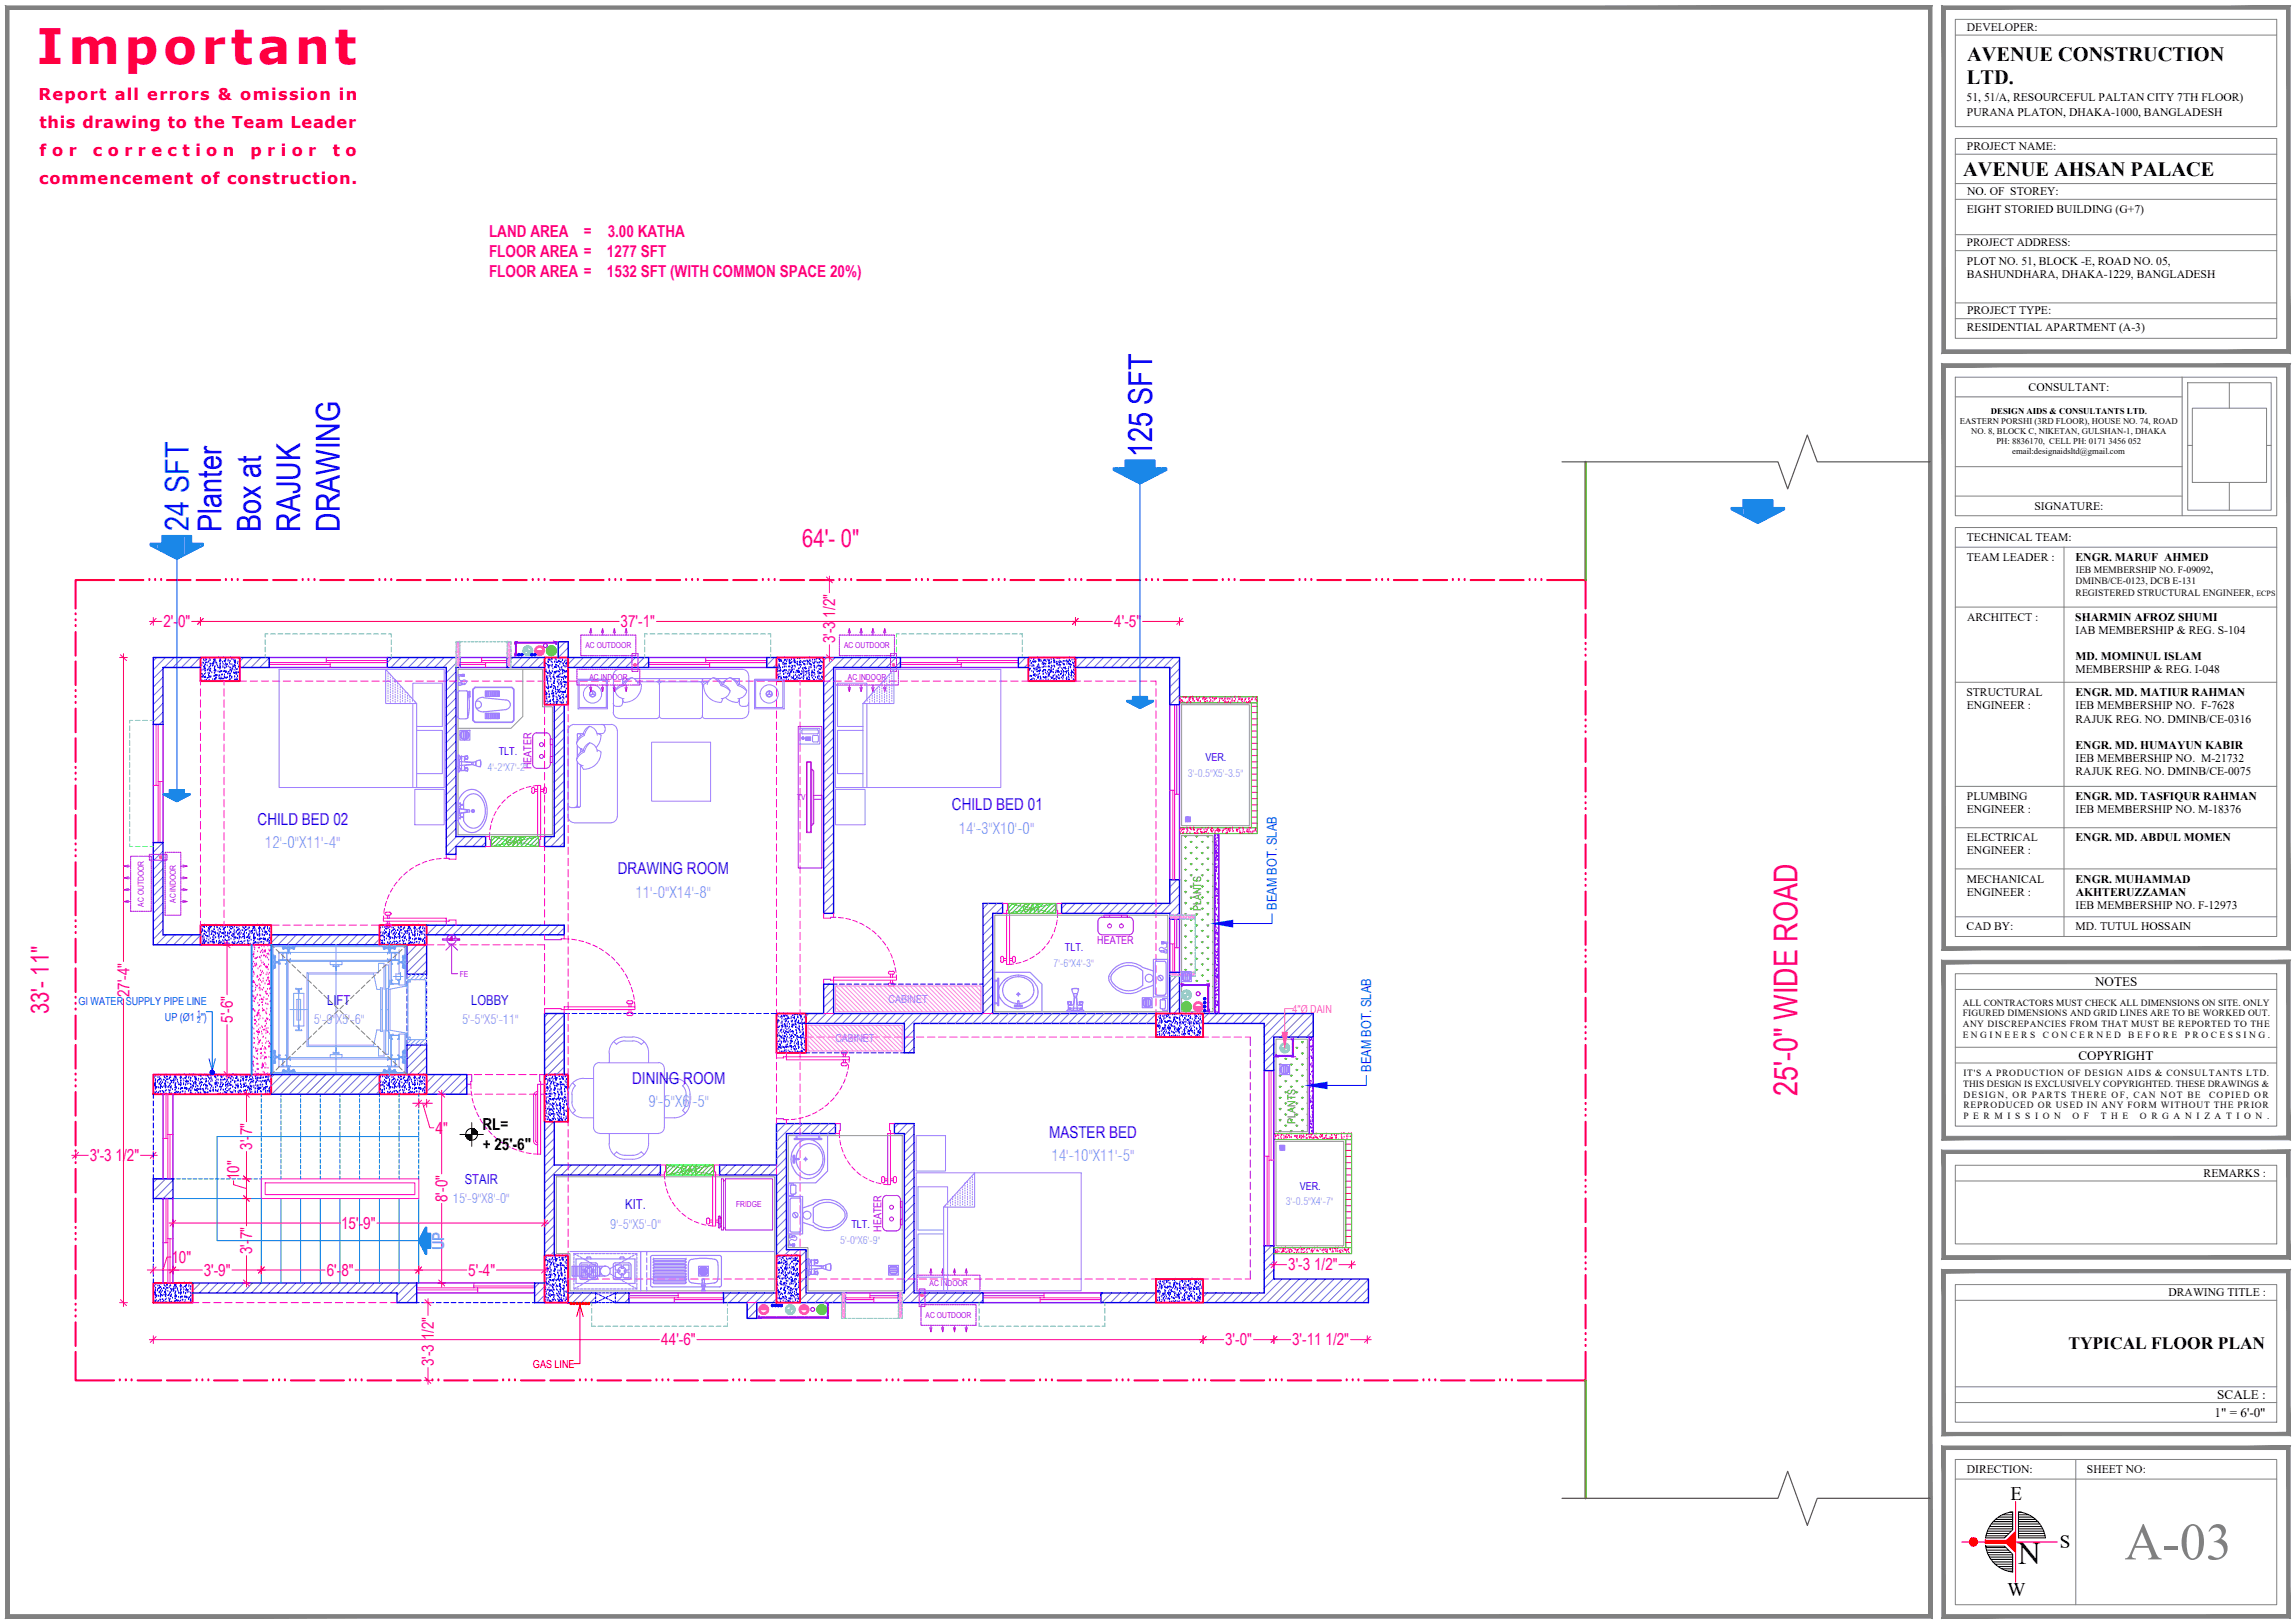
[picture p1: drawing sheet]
<svg xmlns="http://www.w3.org/2000/svg" width="420mm" height="297mm" viewBox="0 0 420 297" stroke-linecap="round" stroke-linejoin="round" font-family="sans-serif">
<defs><g id="words">
<text font-size="9.6" fill="#808080" x="389" y="285.4">A-03</text>
<text font-size="8.9" fill="#ff003f" x="6.8" y="11.6">Important</text>
<g font-size="6" fill="#00f">
<text x="210.9" y="83.7" transform="rotate(-90 210.9 83.7)">125 SFT</text>
<text x="40.6" y="97.4" transform="rotate(-90 40.6 97.4)">Planter</text>
<text x="47.8" y="97.3" transform="rotate(-90 47.8 97.3)">Box at</text>
<text x="54.9" y="97.4" transform="rotate(-90 54.9 97.4)">RAJUK</text>
<text x="62.2" y="97.3" transform="rotate(-90 62.2 97.3)">DRAWING</text>
</g>
<text font-size="6" fill="#003fff" x="34.6" y="97.1" transform="rotate(-90 34.6 97.1)">24 SFT</text>
<text font-size="6" fill="#ff007f" x="329.1" y="200.6" transform="rotate(-90 329.1 200.6)">25'-0&quot; WIDE ROAD</text>
<text font-size="5.8" x="369.4" y="286.2">N</text>
<g font-size="4.5" fill="#ff007f">
<text x="146.9" y="100.2">64'- 0&quot;</text>
<text x="8.9" y="185.7" transform="rotate(-90 8.9 185.7)">33'- 11&quot;</text>
</g>
<g font-size="3.7">
<text x="360.1" y="11.1">AVENUE CONSTRUCTION</text>
<text x="360.1" y="15.3">LTD.</text>
<text x="359.4" y="32.2">AVENUE AHSAN PALACE</text>
</g>
<g font-size="3.5">
<text x="368" y="274.5">E</text>
<text x="377.1" y="283.3">S</text>
<text x="367.5" y="292.1">W</text>
</g>
<text font-size="3.2" x="378.7" y="247">TYPICAL FLOOR PLAN</text>
<g font-size="3" fill="#ff003f">
<text x="7" y="18.2">Report all errors &amp; omission in</text>
<text x="7.2" y="23.4">this drawing to the Team Leader</text>
<text x="7.2" y="28.5">f o r</text>
<text x="17" y="28.5">c o r r e c t i o n</text>
<text x="45.9" y="28.5">p r i o r</text>
<text x="60.9" y="28.5">t o</text>
<text x="7.2" y="33.6">commencement of construction.</text>
</g>
<g font-size="3" fill="#ff007f">
<text x="89.5" y="43.5">LAND AREA</text>
<text x="89.5" y="47.1">FLOOR AREA =</text>
<text x="106.9" y="43.5">=</text>
<text x="111.1" y="47.1">1277 SFT</text>
<text x="111.3" y="43.5">3.00 KATHA</text>
<text x="89.5" y="50.7">FLOOR AREA =</text>
<text x="111.1" y="50.7">1532 SFT (WITH COMMON SPACE 20%)</text>
<text x="29.9" y="114.8">2'-0&quot;</text>
<text x="113.6" y="114.8">37'-1&quot;</text>
<text x="152.9" y="117.8" transform="rotate(-90 152.9 117.8)">3'-3 1/2&quot;</text>
<text x="204" y="114.8">4'-5&quot;</text>
<text x="23.7" y="182.5" transform="rotate(-90 23.7 182.5)">27'-4&quot;</text>
<text x="42.6" y="187.2" transform="rotate(-90 42.6 187.2)">5'-6&quot;</text>
<text x="79.8" y="207.5">4&quot;</text>
<text x="16.4" y="212.5">3'-3 1/2&quot;</text>
<text x="46.2" y="210.5" transform="rotate(-90 46.2 210.5)">3'-7&quot;</text>
<text x="43.8" y="216" transform="rotate(-90 43.8 216)">10&quot;</text>
<text x="81.9" y="220" transform="rotate(-90 81.9 220)">8'-0&quot;</text>
<text x="62.4" y="224.9">15'-9&quot;</text>
<text x="31.4" y="231.1">10&quot;</text>
<text x="37.3" y="233.5">3'-9&quot;</text>
<text x="46.2" y="229.5" transform="rotate(-90 46.2 229.5)">3'-7&quot;</text>
<text x="59.8" y="233.5">6'-8&quot;</text>
<text x="85.7" y="233.5">5'-4&quot;</text>
<text x="235.8" y="232.5">3'-3 1/2&quot;</text>
<text x="79.4" y="250" transform="rotate(-90 79.4 250)">3'-3 1/2&quot;</text>
<text x="121.1" y="246.2">44'-6&quot;</text>
<text x="224.3" y="246.2">3'-0&quot;</text>
<text x="236.6" y="246.2">3'-11 1/2&quot;</text>
</g>
<g font-size="3" fill="#3700dd">
<text x="174.3" y="148.3">CHILD BED 01</text>
<text x="47.2" y="150.9">CHILD BED 02</text>
<text x="113.1" y="160">DRAWING ROOM</text>
<text x="115.7" y="198.4">DINING ROOM</text>
<text x="192.1" y="208.2">MASTER BED</text>
</g>
<g font-size="3">
<text x="88.3" y="206.9">RL=</text>
<text x="88.4" y="210.5">+ 25'-6&quot;</text>
</g>
<text font-size="3" fill="#7f9fff" x="81.3" y="228.8" transform="rotate(-90 81.3 228.8)">UP</text>
<g font-size="2.9" fill="#7f9fff">
<text x="48.5" y="155.2">12'-0&quot;X11'-4&quot;</text>
<text x="175.5" y="152.6">14'-3&quot;X10'-0&quot;</text>
<text x="116.3" y="164.3">11'-0&quot;X14'-8&quot;</text>
<text x="118.7" y="202.7">9'-5&quot;X6'-5&quot;</text>
<text x="192.5" y="212.5">14'-10&quot;X11'-5&quot;</text>
</g>
<g font-size="2.5" fill="#003fff">
<text x="233.8" y="166.5" transform="rotate(-90 233.8 166.5)">BEAM BOT. SLAB</text>
<text x="251" y="196.1" transform="rotate(-90 251 196.1)">BEAM BOT. SLAB</text>
</g>
<g font-size="2.5" fill="#3700dd">
<text x="59.9" y="183.9">LIFT</text>
<text x="86.3" y="183.9">LOBBY</text>
<text x="85.1" y="216.6">STAIR</text>
<text x="114.5" y="221.3">KIT.</text>
</g>
<g font-size="2.4">
<text x="383.6" y="180.5">NOTES</text>
<text x="380.5" y="193.9">COPYRIGHT</text>
<text x="405.9" y="256.1">SCALE :</text>
<text x="405.4" y="259.3">1&quot; = 6'-0&quot;</text>
</g>
<g font-size="2.4" fill="#7f9fff">
<text x="57.4" y="187.5">5'-9&quot;X5'-6&quot;</text>
<text x="84.6" y="187.5">5'-5&quot;X5'-11&quot;</text>
<text x="82.9" y="220.2">15'-9&quot;X8'-0&quot;</text>
<text x="111.7" y="224.9">9'-5&quot;X5'-0&quot;</text>
</g>
<g font-size="2.1">
<text x="360.1" y="5.7">DEVELOPER:</text>
<text x="360" y="18.4">51, 51/A, RESOURCEFUL PALTAN CITY 7TH FLOOR)</text>
<text x="360.1" y="21.2">PURANA PLATON, DHAKA-1000, BANGLADESH</text>
<text x="360.1" y="27.5">PROJECT NAME:</text>
<text x="360.1" y="35.8">NO. OF STOREY:</text>
<text x="360.1" y="39">EIGHT STORIED BUILDING (G+7)</text>
<text x="360.1" y="48.4">PLOT NO. 51, BLOCK -E, ROAD NO. 05,</text>
<text x="360.1" y="50.8">BASHUNDHARA, DHAKA-1229, BANGLADESH</text>
<text x="360.1" y="57.6">PROJECT TYPE:</text>
<text x="360.1" y="60.6">RESIDENTIAL APARTMENT (A-3)</text>
<text x="371.4" y="71.5">CONSULTANT:</text>
<text x="372.4" y="93.3">SIGNATURE:</text>
<text x="360.1" y="99">TECHNICAL TEAM:</text>
<text x="360.1" y="102.6">TEAM LEADER :</text>
<text x="380" y="102.7">ENGR. MARUF AHMED</text>
<text x="360.1" y="113.6">ARCHITECT :</text>
<text x="379.9" y="113.6">SHARMIN AFROZ SHUMI</text>
<text x="380" y="116">IAB MEMBERSHIP &amp; REG. S-104</text>
<text x="380" y="120.8">MD. MOMINUL ISLAM</text>
<text x="380" y="123.2">MEMBERSHIP &amp; REG. I-048</text>
<text x="360" y="127.4">STRUCTURAL</text>
<text x="360.1" y="129.8">ENGINEER :</text>
<text x="380" y="127.4">ENGR. MD. MATIUR RAHMAN</text>
<text x="380" y="129.8">IEB MEMBERSHIP NO. F-7628</text>
<text x="380" y="132.2">RAJUK REG. NO. DMINB/CE-0316</text>
<text x="380" y="137">ENGR. MD. HUMAYUN KABIR</text>
<text x="380" y="139.4">IEB MEMBERSHIP NO. M-21732</text>
<text x="380" y="141.9">RAJUK REG. NO. DMINB/CE-0075</text>
<text x="360.1" y="146.4">PLUMBING</text>
<text x="360.1" y="148.8">ENGINEER :</text>
<text x="380" y="146.4">ENGR. MD. TASFIQUR RAHMAN</text>
<text x="380" y="148.8">IEB MEMBERSHIP NO. M-18376</text>
<text x="360.1" y="154">ELECTRICAL</text>
<text x="380" y="154">ENGR. MD. ABDUL MOMEN</text>
<text x="360.1" y="156.4">ENGINEER :</text>
<text x="360.1" y="161.5">MECHANICAL</text>
<text x="380" y="161.5">ENGR. MUHAMMAD</text>
<text x="360.1" y="163.9">ENGINEER :</text>
<text x="380" y="166.4">IEB MEMBERSHIP NO. F-12973</text>
<text x="380" y="163.9">AKHTERUZZAMAN</text>
<text x="360" y="170.3">CAD BY:</text>
<text x="380" y="170.3">MD. TUTUL HOSSAIN</text>
<text x="403.4" y="215.4">REMARKS :</text>
<text x="397" y="237.2">DRAWING TITLE :</text>
<text x="360.1" y="269.6">DIRECTION:</text>
<text x="382.1" y="269.6">SHEET NO:</text>
</g>
<text font-size="2" x="360.1" y="45.1">PROJECT ADDRESS:</text>
<g font-size="2" fill="#3700dd">
<text x="91.3" y="138.2">TLT.</text>
<text x="220.7" y="139.3">VER.</text>
<text x="194.9" y="174.1">TLT.</text>
<text x="238" y="217.7">VER.</text>
<text x="155.9" y="224.8">TLT.</text>
</g>
<g font-size="2" fill="#bf00ff">
<text x="97.3" y="140.8" transform="rotate(-90 97.3 140.8)">HEATER</text>
<text x="200.9" y="172.8">HEATER</text>
<text x="161.4" y="225.5" transform="rotate(-90 161.4 225.5)">HEATER</text>
</g>
<g font-size="2" fill="#37dd00">
<text x="92.6" y="154.7">CAT</text>
<text x="187.3" y="166.9">CAT</text>
<text x="124.6" y="214.8">CAT</text>
</g>
<g font-size="2" fill="#5cb800">
<text x="219.9" y="166.8" transform="rotate(-90 219.9 166.8)">PLANTS</text>
<text x="237.2" y="205.7" transform="rotate(-90 237.2 205.7)">PLANTS</text>
</g>
<g font-size="2" fill="#003fff">
<text x="14.4" y="184">GI WATER SUPPLY PIPE LINE</text>
<text x="30.2" y="186.8">UP (Ø1 &quot;)</text>
</g>
<g font-size="2" fill="#9f7fff">
<text x="162.7" y="183.5">CABINET</text>
<text x="153" y="190.7">CABINET</text>
</g>
<text font-size="2" fill="#ff7f7f" x="236.6" y="185.3">4&quot;Ø DAIN</text>
<text font-size="2" fill="#f00" x="97.6" y="250.3">GAS LINE</text>
<g font-size="1.9" fill="#7f9fff">
<text x="89.2" y="141.1">4'-2&quot;X7'-2&quot;</text>
<text x="217.5" y="142.2">3'-0.5&quot;X5'-3.5&quot;</text>
<text x="192.9" y="176.9">7'-6&quot;X4'-3&quot;</text>
<text x="235.4" y="220.6">3'-0.5&quot;X4'-7&quot;</text>
<text x="153.8" y="227.7">5'-0&quot;X6'-9&quot;</text>
</g>
<g font-size="1.8">
<text x="380" y="106.9">DMINB/CE-0123, DCB E-131</text>
<text x="380" y="104.8">IEB MEMBERSHIP NO. F-09092,</text>
<text x="380" y="109">REGISTERED STRUCTURAL ENGINEER,</text>
</g>
<g font-size="1.7">
<text x="359.3" y="184.1">ALL CONTRACTORS MUST CHECK ALL DIMENSIONS ON SITE. ONLY</text>
<text x="359.3" y="186">FIGURED DIMENSIONS AND GRID LINES ARE TO BE WORKED OUT.</text>
<text x="359.3" y="187.9">ANY DISCREPANCIES FROM THAT MUST BE REPORTED TO THE</text>
<text x="359.3" y="189.9">E N G I N E E R S</text>
<text x="374" y="189.9">C O N C E R N E D</text>
<text x="389.6" y="189.9">B E F O R E</text>
<text x="400" y="189.9">P R O C E S S I N G .</text>
<text x="359.5" y="197">IT'S A PRODUCTION OF DESIGN AIDS &amp; CONSULTANTS LTD.</text>
<text x="359.4" y="199">THIS DESIGN IS EXCLUSIVELY COPYRIGHTED. THESE DRAWINGS &amp;</text>
<text x="359.5" y="200.9">DESIGN, OR PARTS THERE OF, CAN NOT BE</text>
<text x="359.5" y="202.8">REPRODUCED OR USED IN ANY FORM WITHOUT THE PRIOR</text>
<text x="404.5" y="200.9">COPIED OR</text>
<text x="359.5" y="204.8">P E R M I S S I O N</text>
<text x="379.4" y="204.8">O F</text>
<text x="384.6" y="204.8">T H E</text>
<text x="391.8" y="204.8">O R G A N I Z A T I O N .</text>
</g>
<g font-size="1.6">
<text x="358.8" y="77.6">EASTERN PORSHI (3RD FLOOR), HOUSE NO. 74, ROAD</text>
<text x="364.5" y="75.8">DESIGN AIDS &amp; CONSULTANTS LTD.</text>
<text x="360.9" y="79.4">NO. 8, BLOCK C, NIKETAN, GULSHAN-1, DHAKA</text>
<text x="365.5" y="81.2">PH: 8836170, CELL PH: 0171 3456 052</text>
<text x="368.4" y="83">email:designaidsltd@gmail.com</text>
</g>
<text font-size="1.5" x="413.1" y="109">ECPS</text>
<g font-size="1.5" fill="#bf00ff">
<text x="107.2" y="118.6">AC OUTDOOR</text>
<text x="154.5" y="118.6">AC OUTDOOR</text>
<text x="107.9" y="124.5">AC INDOOR</text>
<text x="155.2" y="124.5">AC INDOOR</text>
<text x="145.9" y="146.5">TV</text>
<text x="26.3" y="165.9" transform="rotate(-90 26.3 165.9)">AC OUTDOOR</text>
<text x="32.2" y="165.3" transform="rotate(-90 32.2 165.3)">AC INDOOR</text>
<text x="84.2" y="178.8">FE</text>
<text x="134.7" y="221">FRIDGE</text>
<text x="170.2" y="235.4">AC INDOOR</text>
<text x="169.5" y="241.2">AC OUTDOOR</text>
</g>
<g font-size="1.4" fill="#003fff">
<text x="36.1" y="186">1</text>
<text x="36.1" y="187.3">2</text>
</g>
</g></defs>
<!-- layer: TITLE -->
<g fill="none" stroke="#808080" stroke-width=".18">
<path d="M358 69h58.8v25.4h-58.8zM358 72.6h41.5M399.5 69v25.4M400.5 70h15.3v23.4h-15.3zM401.4 74.7h13.6v13.6h-13.6zM408.1 70v4.7M358 96.5h58.8v74.9h-58.8zM358 90.8h41.5M358 85.4h41.5M400.5 81.5h.9M408.1 88.3v5.1M415 81.5h.8"/>
<path d="M358 100.1h58.8M358 111.1h58.8M377.9 100.1v71.3M358 124.9h58.8M358 159h58.8M358 151.5h58.8M358 143.9h58.8M358 178.2h58.8v27.9h-58.8zM358 167.8h58.8M358 191.7h58.8M358 181.1h58.8M358 194.5h58.8"/>
<path d="M358 213.3h58.8v14.4h-58.8zM358 216.1h58.8M358 235.1h58.8v25.2h-58.8zM358 238h58.8M358 253.8h58.8M358 256.7h58.8M358 267.1h58.8v26.6h-58.8zM358 270.7h58.8M380 267.1v26.6"/>
</g>
<g fill="#808080" stroke="#808080" stroke-width=".18">
<path d="M356.2 211.1h62.4l.7-.6zM355.5 210.5h63.8l-63.1 .6zM355.5 210.5l.7 19.3v-18.7zM355.5 210.5l.7 19.3-.7 .6zM356.2 229.8l-.7 .6 63.1-.6zM355.5 230.4l63.1-.6 .7 .6zM418.6 211.1v18.7l.7 .6zM418.6 211.1l.7-.6v19.9z"/>
<path d="M1.7 1.7h351.4l.6-.6zM1 1.1h352.7l-352 .6zM1 1.1l.7 294.4v-293.8zM1 1.1l.7 294.4-.7 .6zM1.7 295.5l-.7 .6 352.1-.6zM1 296.1l352.1-.6 .6 .6zM353.1 1.7v293.8l.6 .6zM353.1 1.7l.6-.6v295z"/>
<path d="M355.5 296.1h63.8l-.7-.6zM355.5 296.1l.7-.6h62.4zM355.5 264.7v31.4l.7-.6zM355.5 264.7l.7 .6v30.2zM355.5 264.7l.7 .6 63.1-.6zM356.2 265.3l63.1-.6-.7 .6zM419.3 264.7l-.7 .6 .7 30.8zM418.6 265.3l.7 30.8-.7-.6z"/>
<path d="M355.5 64.7h63.8l-.7-.7zM355.5 64.7l.7-.7h62.4zM355.5 1.1v63.6l.7-.7zM355.5 1.1l.7 .6v62.3zM355.5 1.1l.7 .6 63.1-.6zM356.2 1.7l63.1-.6-.7 .6zM418.6 1.7l.7 63v-63.6zM418.6 1.7l.7 63-.7-.7z"/>
<path d="M355.5 173.8h63.8l-.7-.5zM355.5 173.8l.7-.5h62.4zM355.5 66.6v107.2l.7-.5zM355.5 66.6l.7 .6v106.1zM355.5 66.6l.7 .6 63.1-.6zM356.2 67.2l63.1-.6-.7 .6zM418.6 67.2l.7 106.6v-107.2zM418.6 67.2l.7 106.6-.7-.5z"/>
<path d="M355.5 208.6h63.8l-.7-.6zM355.5 208.6l.7-.6h62.4zM355.5 175.8v32.8l.7-.6zM355.5 175.8l.7 .6v31.6zM355.5 175.8l.7 .6 63.1-.6zM356.2 176.4l63.1-.6-.7 .6zM419.3 175.8l-.7 .6 .7 32.2zM418.6 176.4l.7 32.2-.7-.6z"/>
<path d="M355.5 232.4l.7 .5 63.1-.5zM356.2 232.9l63.1-.5-.7 .5zM418.6 232.9l.7 29.8v-30.3zM418.6 232.9l.7 29.8-.7-.5zM355.5 262.7h63.8l-.7-.5zM355.5 262.7l.7-.5h62.4zM355.5 232.4v30.3l.7-.5zM355.5 232.4l.7 .5v29.3z"/>
</g>
<!-- layer: North Direction -->
<path d="M369 274.8v14.8M359.2 282.2h17.4M363.5 281.9h3.9v.6h-3.9zM363.5 281.9h.1M367.4 281.9l1.5-1.5v3.6l-1.5-1.5" fill="none" stroke="#f00" stroke-width=".18"/>
<g fill="none" stroke="#000" stroke-width=".18">
<path d="M364 279.8h4.5M364.3 279.4h4.2M364.5 278.9h4M364.9 278.5h3.6M365.3 278.1h3.2M365.9 277.7h2.6M366.6 277.2h1.9M367.9 276.8h.6M369.5 276.8h.6M369.5 277.2h1.9M369.5 277.7h2.7M369.5 278.1h3.2"/>
<path d="M369.5 278.5h3.6M369.5 278.9h4M369.5 279.4h4.3M369.5 279.8h4.5M363.5 283h.1M363.5 281.4a5.5 5.5 0 0 1 5-4.7v3.3l-1.5 1.5h-3.5M363.5 283a5.6 5.6 0 0 0 5 4.7v-3.2l-1.5-1.5h-3.5M363.6 281.4v.1M363.6 283h.1M363.6 281.1h3.8M363.6 283.2h3.7M363.7 280.7h4.1"/>
<path d="M363.7 283.7h4M363.8 284.1h4.4M363.9 280.2h4.3M364 284.6h4.5M364.2 285h4.3M364.5 285.4h4M364.9 285.9h3.6M365.3 286.3h3.2M365.8 286.7h2.7M366.5 287.1h2M367.7 287.6h.8M369.5 280.2h4.7"/>
<path d="M369.5 280.7h4.8M369.5 281.1h4.9M374.5 281.4a5.5 5.5 0 0 0-5-4.7v4.8h5"/>
</g>
<g fill="#f00" stroke="#f00" stroke-width=".18">
<path d="M368.9 280.4v1.5h-1.5z"/>
<path d="M367.4 282.2h1.5v.3z"/>
<path d="M361.3 281.5h.3l-.3 .7z"/>
<path d="M367.4 281.9l1.5 .3v-.3zM367.4 281.9l1.5 .3h-1.5z"/>
<path d="M367.4 282.2v.3h1.5zM367.4 282.5h1.5v1.5z"/>
<path d="M361 281.5l.3 .7v-.7zM360.8 281.7l.2-.2 .3 .7zM360.8 281.7l-.2 .2 .7 .3z"/>
<path d="M360.6 281.9v.3h.7zM360.6 282.2h.7l-.7 .3zM360.6 282.5l.2 .2 .5-.5z"/>
<path d="M360.8 282.7l.2 .2 .3-.7zM361.3 282.2v.7h-.3zM361.3 282.2v.7h.3z"/>
<path d="M361.3 282.2l.3 .7 .2-.2zM361.3 282.2l.7 .3-.2 .2zM361.3 282.2l.7 .3v-.3z"/>
<path d="M361.3 282.2h.7v-.3zM361.3 282.2l.5-.5 .2 .2zM361.6 281.5l-.3 .7 .5-.5z"/>
<path d="M363.5 281.9l3.9 .6v-.6zM363.5 281.9l3.9 .6h-3.9z"/>
</g>
<!-- layer: Hatch Brick -->
<g fill="none" stroke="#6e6edd" stroke-width=".18">
<path d="M165.4 236.6l-.2 .2M165.6 234.8h.1M167.1 234.8l-1.5 1.6M167.3 236.2l-2.1 2.2M168.5 236.6l-1.7 1.8M170.1 236.6l-1.8 1.8M171.7 236.6l-1.8 1.8M173.3 236.6l-1.8 1.8M174.9 236.6l-1.8 1.8M176.5 236.6l-1.8 1.8M178.1 236.6l-1.8 1.8M179.7 236.6l-1.8 1.8"/>
<path d="M180 237.9l-.5 .5"/>
</g>
<!-- layer: Property Line Final -->
<path d="M290.3 106.2v5.2M290.3 112.4v4.3" fill="none" stroke="#ff003f" stroke-width=".38"/>
<g fill="#ff003f">
<circle cx="290.3" cy="117.8" r=".19"/>
<circle cx="290.3" cy="118.9" r=".19"/>
<circle cx="290.3" cy="120" r=".19"/>
</g>
<path d="M290.3 121.1v4.3M290.3 126.5v4.3" fill="none" stroke="#ff003f" stroke-width=".38"/>
<g fill="#ff003f">
<circle cx="290.3" cy="131.9" r=".19"/>
<circle cx="290.3" cy="133" r=".19"/>
<circle cx="290.3" cy="134" r=".19"/>
</g>
<path d="M290.3 135.1v4.3M290.3 140.5v4.4" fill="none" stroke="#ff003f" stroke-width=".38"/>
<g fill="#ff003f">
<circle cx="290.3" cy="145.9" r=".19"/>
<circle cx="290.3" cy="147" r=".19"/>
<circle cx="290.3" cy="148.1" r=".19"/>
</g>
<path d="M290.3 149.2v4.3M290.3 154.5v4.4" fill="none" stroke="#ff003f" stroke-width=".38"/>
<g fill="#ff003f">
<circle cx="290.3" cy="160" r=".19"/>
<circle cx="290.3" cy="161" r=".19"/>
<circle cx="290.3" cy="162.1" r=".19"/>
</g>
<path d="M290.3 163.2v4.3M290.3 168.6v4.3" fill="none" stroke="#ff003f" stroke-width=".38"/>
<g fill="#ff003f">
<circle cx="290.3" cy="174" r=".19"/>
<circle cx="290.3" cy="175.1" r=".19"/>
<circle cx="290.3" cy="176.1" r=".19"/>
</g>
<path d="M290.3 177.2v4.4M290.3 182.6v4.3" fill="none" stroke="#ff003f" stroke-width=".38"/>
<g fill="#ff003f">
<circle cx="290.3" cy="188" r=".19"/>
<circle cx="290.3" cy="189.1" r=".19"/>
<circle cx="290.3" cy="190.2" r=".19"/>
</g>
<path d="M290.3 191.2v4.4M290.3 196.7v4.3" fill="none" stroke="#ff003f" stroke-width=".38"/>
<g fill="#ff003f">
<circle cx="290.3" cy="202" r=".19"/>
<circle cx="290.3" cy="203.1" r=".19"/>
<circle cx="290.3" cy="204.2" r=".19"/>
</g>
<path d="M290.3 205.3v4.3M290.3 210.7v4.3" fill="none" stroke="#ff003f" stroke-width=".38"/>
<g fill="#ff003f">
<circle cx="290.3" cy="216.1" r=".19"/>
<circle cx="290.3" cy="217.2" r=".19"/>
<circle cx="290.3" cy="218.3" r=".19"/>
</g>
<path d="M290.3 219.4v4.3M290.3 224.7v4.4" fill="none" stroke="#ff003f" stroke-width=".38"/>
<g fill="#ff003f">
<circle cx="290.3" cy="230.2" r=".19"/>
<circle cx="290.3" cy="231.2" r=".19"/>
<circle cx="290.3" cy="232.3" r=".19"/>
</g>
<path d="M290.3 233.4v4.3M290.3 238.8v4.3" fill="none" stroke="#ff003f" stroke-width=".38"/>
<g fill="#ff003f">
<circle cx="290.3" cy="244.2" r=".19"/>
<circle cx="290.3" cy="245.3" r=".19"/>
<circle cx="290.3" cy="246.3" r=".19"/>
</g>
<path d="M277.9 252.6h4.3M290.3 247.4v5.2h-7" fill="none" stroke="#ff003f" stroke-width=".38"/>
<g fill="#ff003f">
<circle cx="276.8" cy="252.6" r=".19"/>
<circle cx="275.7" cy="252.6" r=".19"/>
<circle cx="274.6" cy="252.6" r=".19"/>
</g>
<path d="M263.8 252.6h4.3M269.2 252.6h4.4" fill="none" stroke="#ff003f" stroke-width=".38"/>
<g fill="#ff003f">
<circle cx="262.8" cy="252.6" r=".19"/>
<circle cx="261.7" cy="252.6" r=".19"/>
<circle cx="260.6" cy="252.6" r=".19"/>
</g>
<path d="M249.8 252.6h4.3M255.2 252.6h4.3" fill="none" stroke="#ff003f" stroke-width=".38"/>
<g fill="#ff003f">
<circle cx="248.7" cy="252.6" r=".19"/>
<circle cx="247.7" cy="252.6" r=".19"/>
<circle cx="246.5" cy="252.6" r=".19"/>
</g>
<path d="M235.8 252.6h4.3M241.2 252.6h4.3" fill="none" stroke="#ff003f" stroke-width=".38"/>
<g fill="#ff003f">
<circle cx="234.7" cy="252.6" r=".19"/>
<circle cx="233.6" cy="252.6" r=".19"/>
<circle cx="232.5" cy="252.6" r=".19"/>
</g>
<path d="M221.7 252.6h4.3M227.1 252.6h4.3" fill="none" stroke="#ff003f" stroke-width=".38"/>
<g fill="#ff003f">
<circle cx="220.6" cy="252.6" r=".19"/>
<circle cx="219.5" cy="252.6" r=".19"/>
<circle cx="218.5" cy="252.6" r=".19"/>
</g>
<path d="M207.7 252.6h4.3M213.1 252.6h4.3" fill="none" stroke="#ff003f" stroke-width=".38"/>
<g fill="#ff003f">
<circle cx="206.6" cy="252.6" r=".19"/>
<circle cx="205.5" cy="252.6" r=".19"/>
<circle cx="204.4" cy="252.6" r=".19"/>
</g>
<path d="M193.6 252.6h4.4M199.1 252.6h4.3" fill="none" stroke="#ff003f" stroke-width=".38"/>
<g fill="#ff003f">
<circle cx="192.6" cy="252.6" r=".19"/>
<circle cx="191.5" cy="252.6" r=".19"/>
<circle cx="190.4" cy="252.6" r=".19"/>
</g>
<path d="M179.6 252.6h4.3M185 252.6h4.3" fill="none" stroke="#ff003f" stroke-width=".38"/>
<g fill="#ff003f">
<circle cx="178.5" cy="252.6" r=".19"/>
<circle cx="177.4" cy="252.6" r=".19"/>
<circle cx="176.4" cy="252.6" r=".19"/>
</g>
<path d="M165.6 252.6h4.3M170.9 252.6h4.4" fill="none" stroke="#ff003f" stroke-width=".38"/>
<g fill="#ff003f">
<circle cx="164.5" cy="252.6" r=".19"/>
<circle cx="163.4" cy="252.6" r=".19"/>
<circle cx="162.3" cy="252.6" r=".19"/>
</g>
<path d="M151.5 252.6h4.3M156.9 252.6h4.3" fill="none" stroke="#ff003f" stroke-width=".38"/>
<g fill="#ff003f">
<circle cx="150.5" cy="252.6" r=".19"/>
<circle cx="149.4" cy="252.6" r=".19"/>
<circle cx="148.3" cy="252.6" r=".19"/>
</g>
<path d="M137.5 252.6h4.3M142.9 252.6h4.3" fill="none" stroke="#ff003f" stroke-width=".38"/>
<g fill="#ff003f">
<circle cx="136.4" cy="252.6" r=".19"/>
<circle cx="135.3" cy="252.6" r=".19"/>
<circle cx="134.2" cy="252.6" r=".19"/>
</g>
<path d="M123.4 252.6h4.4M128.9 252.6h4.3" fill="none" stroke="#ff003f" stroke-width=".38"/>
<g fill="#ff003f">
<circle cx="122.3" cy="252.6" r=".19"/>
<circle cx="121.3" cy="252.6" r=".19"/>
<circle cx="120.2" cy="252.6" r=".19"/>
</g>
<path d="M109.4 252.6h4.3M114.8 252.6h4.3" fill="none" stroke="#ff003f" stroke-width=".38"/>
<g fill="#ff003f">
<circle cx="108.3" cy="252.6" r=".19"/>
<circle cx="107.2" cy="252.6" r=".19"/>
<circle cx="106.2" cy="252.6" r=".19"/>
</g>
<path d="M95.4 252.6h4.3M100.8 252.6h4.3" fill="none" stroke="#ff003f" stroke-width=".38"/>
<g fill="#ff003f">
<circle cx="94.3" cy="252.6" r=".19"/>
<circle cx="93.2" cy="252.6" r=".19"/>
<circle cx="92.1" cy="252.6" r=".19"/>
</g>
<path d="M81.3 252.6h4.3M86.7 252.6h4.4" fill="none" stroke="#ff003f" stroke-width=".38"/>
<g fill="#ff003f">
<circle cx="80.3" cy="252.6" r=".19"/>
<circle cx="79.2" cy="252.6" r=".19"/>
<circle cx="78.1" cy="252.6" r=".19"/>
</g>
<path d="M67.3 252.6h4.3M72.7 252.6h4.3" fill="none" stroke="#ff003f" stroke-width=".38"/>
<g fill="#ff003f">
<circle cx="66.2" cy="252.6" r=".19"/>
<circle cx="65.1" cy="252.6" r=".19"/>
<circle cx="64.1" cy="252.6" r=".19"/>
</g>
<path d="M53.3 252.6h4.3M58.6 252.6h4.3" fill="none" stroke="#ff003f" stroke-width=".38"/>
<g fill="#ff003f">
<circle cx="52.2" cy="252.6" r=".19"/>
<circle cx="51.1" cy="252.6" r=".19"/>
<circle cx="50" cy="252.6" r=".19"/>
</g>
<path d="M39.2 252.6h4.3M44.6 252.6h4.3" fill="none" stroke="#ff003f" stroke-width=".38"/>
<g fill="#ff003f">
<circle cx="38.1" cy="252.6" r=".19"/>
<circle cx="37" cy="252.6" r=".19"/>
<circle cx="36" cy="252.6" r=".19"/>
</g>
<path d="M25.2 252.6h4.3M30.6 252.6h4.3" fill="none" stroke="#ff003f" stroke-width=".38"/>
<g fill="#ff003f">
<circle cx="24.1" cy="252.6" r=".19"/>
<circle cx="23" cy="252.6" r=".19"/>
<circle cx="21.9" cy="252.6" r=".19"/>
</g>
<path d="M13.8 247.4v5.2h7.1M13.8 242v4.3" fill="none" stroke="#ff003f" stroke-width=".38"/>
<g fill="#ff003f">
<circle cx="13.8" cy="240.9" r=".19"/>
<circle cx="13.8" cy="239.8" r=".19"/>
<circle cx="13.8" cy="238.8" r=".19"/>
</g>
<path d="M13.8 228v4.3M13.8 233.4v4.3" fill="none" stroke="#ff003f" stroke-width=".38"/>
<g fill="#ff003f">
<circle cx="13.8" cy="226.9" r=".19"/>
<circle cx="13.8" cy="225.8" r=".19"/>
<circle cx="13.8" cy="224.7" r=".19"/>
</g>
<path d="M13.8 213.9v4.4M13.8 219.4v4.3" fill="none" stroke="#ff003f" stroke-width=".38"/>
<g fill="#ff003f">
<circle cx="13.8" cy="212.9" r=".19"/>
<circle cx="13.8" cy="211.8" r=".19"/>
<circle cx="13.8" cy="210.7" r=".19"/>
</g>
<path d="M13.8 199.9v4.3M13.8 205.3v4.3" fill="none" stroke="#ff003f" stroke-width=".38"/>
<g fill="#ff003f">
<circle cx="13.8" cy="198.8" r=".19"/>
<circle cx="13.8" cy="197.7" r=".19"/>
<circle cx="13.8" cy="196.7" r=".19"/>
</g>
<path d="M13.8 185.9v4.3M13.8 191.2v4.4" fill="none" stroke="#ff003f" stroke-width=".38"/>
<g fill="#ff003f">
<circle cx="13.8" cy="184.8" r=".19"/>
<circle cx="13.8" cy="183.7" r=".19"/>
<circle cx="13.8" cy="182.6" r=".19"/>
</g>
<path d="M13.8 171.8v4.3M13.8 177.2v4.4" fill="none" stroke="#ff003f" stroke-width=".38"/>
<g fill="#ff003f">
<circle cx="13.8" cy="170.8" r=".19"/>
<circle cx="13.8" cy="169.7" r=".19"/>
<circle cx="13.8" cy="168.6" r=".19"/>
</g>
<path d="M13.8 157.8v4.3M13.8 163.2v4.3" fill="none" stroke="#ff003f" stroke-width=".38"/>
<g fill="#ff003f">
<circle cx="13.8" cy="156.7" r=".19"/>
<circle cx="13.8" cy="155.6" r=".19"/>
<circle cx="13.8" cy="154.5" r=".19"/>
</g>
<path d="M13.8 143.7v4.4M13.8 149.2v4.3" fill="none" stroke="#ff003f" stroke-width=".38"/>
<g fill="#ff003f">
<circle cx="13.8" cy="142.7" r=".19"/>
<circle cx="13.8" cy="141.6" r=".19"/>
<circle cx="13.8" cy="140.5" r=".19"/>
</g>
<path d="M13.8 129.7v4.3M13.8 135.1v4.3" fill="none" stroke="#ff003f" stroke-width=".38"/>
<g fill="#ff003f">
<circle cx="13.8" cy="128.6" r=".19"/>
<circle cx="13.8" cy="127.5" r=".19"/>
<circle cx="13.8" cy="126.5" r=".19"/>
</g>
<path d="M13.8 115.7v4.3M13.8 121.1v4.3" fill="none" stroke="#ff003f" stroke-width=".38"/>
<g fill="#ff003f">
<circle cx="13.8" cy="114.6" r=".19"/>
<circle cx="13.8" cy="113.5" r=".19"/>
<circle cx="13.8" cy="112.4" r=".19"/>
</g>
<path d="M20.9 106.2h-7.1v5.2M21.9 106.2h4.3" fill="none" stroke="#ff003f" stroke-width=".38"/>
<g fill="#ff003f">
<circle cx="27.3" cy="106.2" r=".19"/>
<circle cx="28.4" cy="106.2" r=".19"/>
<circle cx="29.5" cy="106.2" r=".19"/>
</g>
<path d="M30.6 106.2h4.3M36 106.2h4.3" fill="none" stroke="#ff003f" stroke-width=".38"/>
<g fill="#ff003f">
<circle cx="41.4" cy="106.2" r=".19"/>
<circle cx="42.5" cy="106.2" r=".19"/>
<circle cx="43.5" cy="106.2" r=".19"/>
</g>
<path d="M44.6 106.2h4.3M50 106.2h4.3" fill="none" stroke="#ff003f" stroke-width=".38"/>
<g fill="#ff003f">
<circle cx="55.4" cy="106.2" r=".19"/>
<circle cx="56.5" cy="106.2" r=".19"/>
<circle cx="57.6" cy="106.2" r=".19"/>
</g>
<path d="M58.6 106.2h4.3M64.1 106.2h4.3" fill="none" stroke="#ff003f" stroke-width=".38"/>
<g fill="#ff003f">
<circle cx="69.5" cy="106.2" r=".19"/>
<circle cx="70.5" cy="106.2" r=".19"/>
<circle cx="71.6" cy="106.2" r=".19"/>
</g>
<path d="M72.7 106.2h4.3M78.1 106.2h4.3" fill="none" stroke="#ff003f" stroke-width=".38"/>
<g fill="#ff003f">
<circle cx="83.5" cy="106.2" r=".19"/>
<circle cx="84.6" cy="106.2" r=".19"/>
<circle cx="85.6" cy="106.2" r=".19"/>
</g>
<path d="M86.7 106.2h4.4M92.1 106.2h4.3" fill="none" stroke="#ff003f" stroke-width=".38"/>
<g fill="#ff003f">
<circle cx="97.5" cy="106.2" r=".19"/>
<circle cx="98.6" cy="106.2" r=".19"/>
<circle cx="99.7" cy="106.2" r=".19"/>
</g>
<path d="M100.8 106.2h4.3M106.2 106.2h4.3" fill="none" stroke="#ff003f" stroke-width=".38"/>
<g fill="#ff003f">
<circle cx="111.5" cy="106.2" r=".19"/>
<circle cx="112.6" cy="106.2" r=".19"/>
<circle cx="113.7" cy="106.2" r=".19"/>
</g>
<path d="M114.8 106.2h4.3M120.2 106.2h4.3" fill="none" stroke="#ff003f" stroke-width=".38"/>
<g fill="#ff003f">
<circle cx="125.6" cy="106.2" r=".19"/>
<circle cx="126.7" cy="106.2" r=".19"/>
<circle cx="127.8" cy="106.2" r=".19"/>
</g>
<path d="M128.9 106.2h4.3M134.2 106.2h4.4" fill="none" stroke="#ff003f" stroke-width=".38"/>
<g fill="#ff003f">
<circle cx="139.7" cy="106.2" r=".19"/>
<circle cx="140.7" cy="106.2" r=".19"/>
<circle cx="141.8" cy="106.2" r=".19"/>
</g>
<path d="M142.9 106.2h4.3M148.3 106.2h4.3" fill="none" stroke="#ff003f" stroke-width=".38"/>
<g fill="#ff003f">
<circle cx="153.7" cy="106.2" r=".19"/>
<circle cx="154.8" cy="106.2" r=".19"/>
<circle cx="155.8" cy="106.2" r=".19"/>
</g>
<path d="M156.9 106.2h4.3M162.3 106.2h4.3" fill="none" stroke="#ff003f" stroke-width=".38"/>
<g fill="#ff003f">
<circle cx="167.7" cy="106.2" r=".19"/>
<circle cx="168.8" cy="106.2" r=".19"/>
<circle cx="169.9" cy="106.2" r=".19"/>
</g>
<path d="M170.9 106.2h4.4M176.4 106.2h4.3" fill="none" stroke="#ff003f" stroke-width=".38"/>
<g fill="#ff003f">
<circle cx="181.7" cy="106.2" r=".19"/>
<circle cx="182.8" cy="106.2" r=".19"/>
<circle cx="183.9" cy="106.2" r=".19"/>
</g>
<path d="M185 106.2h4.3M190.4 106.2h4.3" fill="none" stroke="#ff003f" stroke-width=".38"/>
<g fill="#ff003f">
<circle cx="195.8" cy="106.2" r=".19"/>
<circle cx="196.9" cy="106.2" r=".19"/>
<circle cx="198" cy="106.2" r=".19"/>
</g>
<path d="M199.1 106.2h4.3M204.4 106.2h4.3" fill="none" stroke="#ff003f" stroke-width=".38"/>
<g fill="#ff003f">
<circle cx="209.8" cy="106.2" r=".19"/>
<circle cx="210.9" cy="106.2" r=".19"/>
<circle cx="212" cy="106.2" r=".19"/>
</g>
<path d="M213.1 106.2h4.3M218.5 106.2h4.3" fill="none" stroke="#ff003f" stroke-width=".38"/>
<g fill="#ff003f">
<circle cx="223.9" cy="106.2" r=".19"/>
<circle cx="225" cy="106.2" r=".19"/>
<circle cx="226" cy="106.2" r=".19"/>
</g>
<path d="M227.1 106.2h4.3M232.5 106.2h4.3" fill="none" stroke="#ff003f" stroke-width=".38"/>
<g fill="#ff003f">
<circle cx="237.9" cy="106.2" r=".19"/>
<circle cx="239" cy="106.2" r=".19"/>
<circle cx="240.1" cy="106.2" r=".19"/>
</g>
<path d="M241.2 106.2h4.3M246.5 106.2h4.4" fill="none" stroke="#ff003f" stroke-width=".38"/>
<g fill="#ff003f">
<circle cx="252" cy="106.2" r=".19"/>
<circle cx="253" cy="106.2" r=".19"/>
<circle cx="254.1" cy="106.2" r=".19"/>
</g>
<path d="M255.2 106.2h4.3M260.6 106.2h4.3" fill="none" stroke="#ff003f" stroke-width=".38"/>
<g fill="#ff003f">
<circle cx="266" cy="106.2" r=".19"/>
<circle cx="267.1" cy="106.2" r=".19"/>
<circle cx="268.1" cy="106.2" r=".19"/>
</g>
<path d="M269.2 106.2h4.4M274.6 106.2h4.3" fill="none" stroke="#ff003f" stroke-width=".38"/>
<g fill="#ff003f">
<circle cx="280" cy="106.2" r=".19"/>
<circle cx="281.1" cy="106.2" r=".19"/>
<circle cx="282.2" cy="106.2" r=".19"/>
</g>
<path d="M283.3 106.2h7" fill="none" stroke="#ff003f" stroke-width=".38"/>
<!-- layer: Road -->
<path d="M290.3 84.5v21.7M290.3 252.6v21.6" fill="none" stroke="#259500" stroke-width=".38"/>
<!-- layer: Line 500 (Sym Cont) -->
<path d="M286 84.5h39.5l1.8 5 3.6-9.9 1.8 4.9h20.7M286 274.2h39.5l1.8-4.9 3.6 9.9 1.8-5h20.7" fill="none" stroke="#723947" stroke-width=".21"/>
<!-- layer: Hatch Column -->
<g fill="none" stroke="#00f" stroke-width=".18">
<path d="M36.7 122.5h.1M36.7 122.1h.1M36.8 121.4h.1M36.9 124.6h.1M36.9 123.3h.1v.1zM37 122.7h.1M37 121.8h.1M37 123.8v.1h-.1zM37.1 124.7h.1M37.1 121.4h.1M37.1 123.6h.1M37.2 124h.1"/>
<path d="M37.2 123.7h.1M37.2 122.6h.1M37.2 120.3h.1M37.3 120.7h.1M37.3 121.4h.1M37.3 122l.1-.1zM37.3 120.9h.1M37.3 122.1h.1M37.4 124h.1M37.4 124.6h.1M37.4 122h.1M37.5 123.4h.1"/>
<path d="M37.5 122.2h.1M37.5 122.8h.1M37.5 121h.1M37.5 121.6h.1M37.5 121.7h.1M37.5 124h.1M37.5 122.3l.1 .2-.2-.1zM37.6 120.4h.1M37.6 123.9h.1M37.6 122.8h.1M37.6 123.3h.1M37.7 121.3l.1-.1z"/>
<path d="M37.7 120.7h.1M37.7 120.7h.1zM37.8 124.5h.1M37.8 124.7h.1M37.8 124.3v.2h-.1zM37.9 121.3h.1M37.9 121.9h.1M37.9 122.6l.1-.1zM37.9 124h.2l-.1 .1zM38.1 122.6h.1M38.1 123.2h.1M38.2 123.8h.1"/>
<path d="M38.2 121.2h.1M38.2 123.5h.1M38.2 124l.1-.1zM38.2 124.7h.1M38.3 121h.1M38.3 122.4h.1M38.3 124.5h.1M38.3 123.9h.1M38.3 122.1h.1M38.4 123.3h.1M38.4 123.9h.1M38.4 122.8l.1-.1z"/>
<path d="M38.4 122.7h.1M38.4 120.6h.1M38.4 121.5h.1M38.4 122.1h.1M38.5 120.9h.1M38.5 122.8h.1M38.6 121.9h.1M38.6 122.5h.1M38.6 124h.1M38.6 121.6h.1M38.6 123.9h.1M38.8 123.1h.1"/>
<path d="M38.8 121.4h.1zM38.9 121.9h.1M38.9 124.4h.1M39 121.8h.1M39 121.3l.1 .1h-.2zM39.1 121.1h.1M39.1 120.7l.1-.1v.1zM39.2 123.8h.1M39.2 122.4h.1M39.2 121h.1M39.2 123.3h.1M39.3 123.8h.1"/>
<path d="M39.3 124.4h.1M39.3 122.2h.1M39.3 124.5h.1M39.3 122.6h.1M39.3 123.2h.1M39.3 122.7l.2-.1v.2h-.3l.1-.2v.2M39.4 121.4h.1M39.4 122h.1M39.4 120.8h.1M39.4 123.7h.1M39.4 124.4h.1M39.5 123.5l.1-.1z"/>
<path d="M39.5 121.1h.1M39.5 122.9h.1M39.5 120.4h.1M39.5 124h.1M39.5 124l.1 .1h-.1zM39.7 121.4h.1M39.7 123.7h.1M39.7 124.7h.1M39.7 121.7h.1M39.7 124.6v.1M39.8 121.9h.1M39.9 123.6h.1"/>
<path d="M39.9 122.2l.1-.1zM39.9 123h.1M40 120.4h.1M40.1 124.2h.1M40.1 123.9h.1M40.2 124.2h.1M40.2 121h.1M40.2 123h.1M40.2 123.6h.1M40.2 121.1h.1M40.2 122.2h.1M40.3 121.9h.1"/>
<path d="M40.3 122.5h.1M40.3 120.8h.1M40.3 123.1h.1M40.3 120.6h.1M40.3 121.2h.1M40.3 122.9h.1M40.3 122h.1M40.3 124.3h.1M40.3 121.4v.1zM40.4 122.3h.1M40.4 120.9v-.1h-.1l.1 .1M40.5 122.9h.1"/>
<path d="M40.5 124.1h.1M40.5 124.2l.1-.1zM40.6 123.6h.1M40.6 122.8l-.1 .1zM40.7 121.2h.1M40.7 123.5h.1M40.8 122.2h.1M40.8 122h.1M40.9 121.6h.1M40.9 124.1l-.1 .1zM40.9 120.4h.1M40.9 122.9l.2-.1z"/>
<path d="M41 122.8h.1M41 121l.1-.2 .1 .2zM41.1 123.9h.1M41.1 123.5h.1M41.1 124.1h.1M41.1 122.3h.1M41.1 122.9h.1M41.1 121.1h.1M41.2 121.1h.1M41.2 121.7h.1M41.2 122.2h.1M41.2 120.6h.1"/>
<path d="M41.2 124.1h.1M41.3 120.8h.1M41.3 121.5h.1M41.3 120.6h.1M41.3 122.9h.1M41.4 123h.1M41.4 121.9h.1M41.4 124.1h.1M41.4 122.9v.1h-.1zM41.4 121.6l.1-.1v.2zM41.5 122.1h.1M41.5 121.6h.2z"/>
<path d="M41.7 124h.1M41.7 123.4h.1M41.7 121h.1M41.7 123.3h.1M41.8 120.8h.1M41.8 122h.1M41.9 124.7h.1M41.9 122.9l-.1 .1zM41.9 120.4h.1M42 124.6h.1M42 121.4h.1M42 123.4h.1"/>
<path d="M42 124h.1M42 123.9h.1M42 124.3h.2zM42 123.6h.2l-.1 .1zM42.1 122.2h.1M42.1 122.8h.1M42.1 121h.1M42.1 121.6h.1M42.1 121.1h.1M42.2 120.4h.1M42.2 122.7h.1M42.2 123.3h.1"/>
<path d="M42.2 122.3h.1M42.4 123.9h.1M42.4 123h.1M42.4 120.5h.1M42.4 122.8h.1M42.4 124.1h.1M42.5 120.7h.1M42.5 121.7h.1M42.5 123.9h.1M42.5 122.3l.1-.1-.1 .2zM42.6 120.3h.1M42.6 122h.1"/>
<path d="M42.6 122.6h.1M42.7 122.1h.1M42.8 120.8h.1M42.8 123.1h.1M42.8 123.3h.1M42.8 120.5h.1M42.9 121l.1-.1v.2zM42.9 124.4h.1M42.9 121.6l-.1 .1zM42.9 121.3l.2-.2v.2zM43 123.3h.1M43 123.9h.1"/>
<path d="M43 122.1h.1M43 122.7h.1M43 124.5h.1M43.1 120.9h.1M43.1 121.5h.1M43.1 121.9h.1M43.1 121.1h.1M43.1 122.3h.1M43.1 124.3h.1v.1zM43.1 121.3h.1M43.2 123l-.1 .1zM43.3 122.5h.1"/>
<path d="M43.3 123.2v.1h-.1zM43.3 123h.1M43.3 124.2h.1M43.4 122.5h.1M43.4 124.3l-.1 .1zM43.5 123.8h.1M43.5 124.4h.1M43.5 121.5h.1M43.6 121.2h.1M43.6 123v.1zM43.6 120.6h.1M43.7 122.1h.1"/>
<path d="M43.8 121.8h.1M43.8 120.5h.1M43.9 123.8h.1M43.9 124.4h.1M43.9 120.7h.1M43.9 123h.1M43.9 123.1h.1M43.9 120.5h.1M99.7 125.5h.1M99.7 121.5h.1M99.7 128.1h.1M99.7 121.9h.1"/>
<path d="M99.7 123.3v.1M99.7 121.1h.1M99.7 120.8h.1M99.7 120.5h.1M99.8 125.7h.1M99.8 121.5h.1M99.8 128.3l.1 .1zM99.9 122h.1M99.9 126.7h.1M99.9 123h.1M99.9 121.3l.1 .2h-.1zM99.9 126.6h.1"/>
<path d="M99.9 127.1h.1M99.9 127l.1 .1h-.1zM99.9 122.6h.1M99.9 126.9l.1-.1 .1 .1zM100 122.9h.1M100 127.5h.1M100 127.8h.1M100 123h.1M100 125.7l.1 .1zM100.1 128.9h.1M100.1 124h.1M100.1 123.9h.1"/>
<path d="M100.1 123.8h.1M100.1 128h.1M100.2 128.4h.1M100.2 128.9h.1M100.2 127h.1M100.2 124.4v.1h-.1zM100.2 124.2v.1zM100.2 126.1h.1M100.2 124.7h.1M100.2 124.9h.1M100.2 125.1h.1M100.2 125h.1"/>
<path d="M100.2 123.1l.2 .1zM100.3 124.1h.1M100.3 121.1h.1M100.3 125.3h.1M100.3 128.6h.1M100.3 123.2h.1M100.3 121.2h.1M100.3 121.6l.1 .1h-.2zM100.4 125.7h.1M100.4 120.8h.1M100.4 127.6h.1M100.4 122.2h.1"/>
<path d="M100.4 121.8v.1zM100.4 121.3h.1M100.4 126h.1M100.4 126.6h.1M100.4 126.1h.1M100.5 122h.1M100.5 125.7h.1M100.5 126.6h.1M100.5 121.9h.1M100.5 124.7h.1M100.5 122.3h.1M100.5 120.6h.1z"/>
<path d="M100.5 127.2h.1M100.5 123.8h.1M100.6 123h.1M100.6 122.8h.1M100.6 127.2h.1M100.6 127.5h.1M100.6 127.6h.1M100.6 121.9h.1M100.6 128.3l.1 .1h-.2zM100.7 123.1h.1M100.7 120.9h.1M100.7 123.3h.1"/>
<path d="M100.7 123.9h.1M100.7 123.6h.1M100.7 128.3h.1M100.7 120.8h.1M100.8 128.5h.1M100.8 125.7v.1zM100.8 128.8l.1 .1h-.2zM100.8 128.2h.1M100.8 124.8h.1M100.8 124.2h.1M100.9 124.4h.1M100.9 121.8h.1"/>
<path d="M100.9 123.1l.1 .1zM100.9 121.1h.1M101 125.7h.1M101 125.4h.1M101 125.8h.1M101 122h.1M101 126.9l.2 .1h-.2zM101 120.5l.1 .1h-.1zM101.1 126.6h.1M101.1 121.3h.1M101.1 122.9h.1M101.1 121.7h.1"/>
<path d="M101.1 126.5h.1M101.2 123h.1M101.2 128l.1 .1zM101.2 127.5h.1M101.2 122.4h.1M101.2 126.5h.1M101.3 127.6h.1M101.3 128.9h.1M101.3 123.9h.1M101.3 126.7l.1 .1-.1 .1zM101.3 128h.1M101.3 127h.1"/>
<path d="M101.3 128.5h.1M101.3 128.1h.1M101.3 126.1h.1M101.3 124.9l.2 .2h-.2zM101.3 127.2l.1 .1h-.1zM101.4 123.6h.1M101.4 125.1h.1M101.4 127.5h.1M101.4 125.5h.1zM101.4 124.8h.1M101.4 124h.1M101.4 128.8h.1"/>
<path d="M101.4 124.1h.1M101.4 125h.1M101.5 123.2h.1M101.5 124.6v.1zM101.5 124.7h.1M101.5 122.2h.1M101.5 124.1l.1 .1-.1 .1zM101.6 121.1h.1M101.6 125.8h.1M101.6 121.2h.1M101.6 128.6h.1M101.6 122.9l.1 .1z"/>
<path d="M101.6 122.1h.1M101.6 120.6h.1M101.6 126.1h.1M101.6 123l.2 .1-.2 .1zM101.6 122l.1 .2-.1-.1zM101.7 126.6h.1M101.7 125.8h.1M101.7 126.3h.1M101.7 121.6v.1zM101.8 123h.1M101.8 127.6h.1M101.8 121.8h.1"/>
<path d="M101.8 127h.1M101.8 127.1h.1M101.8 120.8h.1M101.9 122.2h.1M101.9 120.3h.1M101.9 123.9h.1M101.9 128.7l.1 .1zM101.9 128.5h.1M101.9 122.9h.1M101.9 128.7h.1M101.9 121.1l.2 .1h-.2zM102 128.1h.1"/>
<path d="M102 127.7h.1M102 121.9h.1M102 126.2l.1-.1v.2zM102 124.8h.1M102 128.6h.1M102 126.8h.1M102.1 125.8h.1M102.1 124h.1M102.1 124.9h.1M102.2 121.2h.1M102.2 125.8h.1M102.2 124.5h.1"/>
<path d="M102.2 123.9h.1M102.2 123h.1M102.2 128.3h.1M102.2 122.9h.1M102.2 123.6v.1zM102.2 122.1h.1M102.2 125.2h.1M102.2 127.4h.1M102.2 122h.1M102.3 126.7h.1M102.3 120.4h.1M102.3 126.4h.1"/>
<path d="M102.3 121h.1M102.3 125.4h.1M102.3 124h.1M102.4 121.1h.1M102.4 124.5h.1M102.4 121v.1h-.1zM102.4 123h.1M102.4 127.6h.1M102.4 126.3h.1M102.4 123.5h.1M102.4 126.8h.1M102.4 122.5h.1"/>
<path d="M102.5 122.2h.1M102.5 121.6h.1M102.5 123.9h.1M102.5 128.5h.1M102.5 127.5h.1M102.5 120.6h.1M102.5 125.1h.1M102.5 127.8l.1 .1h-.1zM102.6 122.7h.1M102.6 124.9h.1M102.6 121.2h.1M102.6 126.5l.1 .1z"/>
<path d="M102.7 123.4h.1M102.7 127.6v.1h-.1zM102.7 128.6h.1M102.7 126.1h.1M102.7 121.2h.1M102.7 125.2v.1zM102.8 125.8h.1M102.8 124.5h.1M102.8 122.3h.1M102.8 128.5l.2 .2h-.3zM102.8 125v.2zM102.9 122.1h.1"/>
<path d="M102.9 125h.1M102.9 127.2h.1M102.9 123.9l.1 .1h-.2zM102.9 126.7h.1M102.9 120.5h.1M102.9 122.5l.1 .1zM103 120.9h.1M103 125.6h.1M103 123.3h.1M103 122.6l.1 .1-.1 .1zM103 123h.1M103 127.6h.1"/>
<path d="M103 120.8h.1M103 128.2h.1M103.1 121.6h.1M103.1 126.8h.1M103.1 121.3l.1 .1zM103.1 124h.1M103.1 128.6h.1M103.1 128.7h.1M103.2 127.2h.1M103.2 127.7h.1M103.2 124.4h.1M103.2 121.9h.1"/>
<path d="M103.2 124.9h.1M103.2 122.7h.1M103.2 126.7h.1M103.2 126.7l-.2 .1 .1-.2 .2 .1M103.3 123.2h.1M103.3 127.9h.1M103.3 125.8h.1M103.3 124.8h.1M103.3 126.6h.1v.1zM103.3 121.2h.1M103.3 123.9h.1M103.3 125.4h.1"/>
<path d="M103.4 125.8h.1M103.4 123.9h.1M103.4 122.9h.1M103.4 124.7l.1 .1h-.2zM103.4 121.9h.1M103.5 122.1h.1M103.5 121h.1M103.5 126.7h.1M103.5 125h.1M103.5 126.5h.1M103.5 124v.1zM103.5 123.9h.1"/>
<path d="M103.6 123h.1M103.6 127.6h.1M103.6 125.4h.1M103.6 120.9h.1M103.6 121.4l.1 .1zM103.7 121.4h.1M103.7 126.1h.1M103.7 127.5h.1M103.7 122.8l.1 .1h-.1zM103.7 124h.1M103.7 125h.1M103.8 128.6h.1"/>
<path d="M103.8 122h.1M103.8 128.8v.1zM103.8 127.2h.1M103.8 124.9h.1M103.8 128.4h.1M103.9 127.7h.1M103.9 127.5h.1M103.9 128.6h.1M103.9 126.1h.1M103.9 127.5l.1 .1-.2 .1zM103.9 121.2h.1M103.9 123.2h.1"/>
<path d="M103.9 126.5h.1M103.9 128.1l.1 .1zM104 125.8h.1M104 123.6h.1M104 128.4h.1M104 125.5h.1M104 124.6h.1M104 120.9v.1M104 126.3v.1M142.2 124.6h.1M142.3 122.4h.1l-.1 .1zM142.3 123.6h.1"/>
<path d="M142.3 123h.1M142.3 122.9h.1M142.4 122l.1 .1h-.2zM142.4 120.4h.1M142.5 124.1h.1M142.5 121.9h.1M142.5 123.8h.2l-.1 .1zM142.5 120.6h.2l-.1 .2zM142.6 123.5h.1M142.6 122.9h.1M142.6 122.3h.1M142.6 121.7h.1"/>
<path d="M142.7 121.1h.1M142.7 120.8h.1M142.7 120.5h.1M142.7 122h.1M142.8 122.9h.1M142.8 122.6l.2 .1-.2 .1M142.8 122.7v.1M142.8 120.7l.1 .1h-.2zM142.8 122.3h.1M142.8 123.3h.1M142.8 121.1h.1M142.9 124.5h.1"/>
<path d="M142.9 122.3h.1M142.9 122.7h.1M143 124.2h.1M143 123.9h.1M143 124l.1 .1h-.1zM143 121.1h.1M143.1 120.9h.1M143.2 124.6h.1M143.3 122.2h.1M143.3 121.6h.1M143.3 123h.1M143.3 121.2h.1"/>
<path d="M143.4 122.8h.1h-.1zM143.5 124.6h.1M143.5 124h.1M143.5 123.5h.1M143.5 123.3h.1M143.5 121.7h.1M143.6 122.8h.1M143.6 122.2h.1M143.6 121.6h.1M143.6 121h.1M143.6 122.5h.1M143.6 120.4h.1"/>
<path d="M143.6 120.9h.1M143.7 124.1h.1M143.7 122h.1M143.7 121.5h.1M143.8 120.8h.1M143.8 123.2h.1M143.8 123.9h.1M143.9 122.8h.1M143.9 120.9h.1M143.9 121.4l.1 .1h-.2zM143.9 123.9h.1M143.9 124.4h.1"/>
<path d="M143.9 122.1h.1M144 121.1h.1M144.1 124h.1M144.1 123.4h.1M144.1 124.7h.1M144.2 120.8h.1M144.3 123h.1M144.4 124.4h.1M144.4 123.9h.1M144.4 123.3h.1M144.4 122.1h.1M144.4 122.7h.1"/>
<path d="M144.5 122h.1M144.5 121.4h.1M144.5 120.9h.2l-.2 .2zM144.5 120.8h.1M144.5 123.5h.1l-.1 .1zM144.6 123.3h.1M144.6 123.8h.1M144.6 121.5h.1M144.6 122.7h.1M144.6 122.1h.1M144.6 120.9h.1M144.6 121.3h.1v.1z"/>
<path d="M144.7 123h.2l-.2 .1zM144.8 124.6h.1M144.9 121.4h.1M144.9 124h.1M144.9 122.8h.1M144.9 122.6l.1 .1-.1 .1zM144.9 123h.1M144.9 120.7h.1M144.9 122.2h.1l-.1 .1zM145 121.2h.1M145 124.2h.1M145 121.9h.1"/>
<path d="M145.1 122.6h.1M145.1 122h.1M145.1 124h.1v.1zM145.2 123.9h.1M145.2 123h.1M145.3 124.3h.1M145.3 123.7h.1M145.3 123.1h.1M145.3 120.6h.1M145.4 122.5h.1M145.4 121.9h.1M145.4 120.8l.1 .1-.2 .1z"/>
<path d="M145.4 121.3h.1M145.4 120.7h.1M145.5 124.5h.1M145.5 121.9h.1M145.5 121.3h.1M145.5 121h.1M145.6 122.1h.1M145.6 124.2h.1l-.2 .1zM145.6 123.6h.1M145.6 121.3h.1M145.7 123.2h.1M145.8 122.8h.1"/>
<path d="M145.8 124h.1M145.9 124.4h.1M145.9 123.8h.1M145.9 121.2h.1M145.9 121.4v.1zM146 122.8h.1M146 120.5h.1M146 121.2h.1M146 122.9h.1l-.1 .1zM146.1 120.6h.1M146.1 124h.1M146.1 121.7h.1"/>
<path d="M146.2 122.5h.1M146.2 123.1h.1M146.2 122.8v.1zM146.2 124.2h.1M146.3 123.6h.1M146.3 123h.1M146.3 122.4h.1M146.3 121.8h.1M146.3 121.2h.1M146.3 120.6h.1M146.4 123.7h.1M146.4 123.1h.1"/>
<path d="M146.4 121.2h.2l-.2 .2zM146.4 124.1v.1zM146.5 120.5h.1M146.5 121.6l.1 .1h-.2zM146.5 121h.1M146.6 122.2h.1M146.6 123.4h.1M146.6 121.1h.1M146.6 123.3h.2l-.2 .1zM146.7 121.8h.1M146.8 122.9h.1M146.8 124.1h.1"/>
<path d="M146.9 123h.1M146.9 120.3h.1M146.9 122.4h.1M146.9 121.3h.1M147 122.6h.1M147.1 124.3h.1M147.1 124.7h.1M147.1 123.8h.1M147.1 121.5h.1M147.1 123.6l.1 .1h-.1zM147.2 124.1h.1M147.2 123.5h.1"/>
<path d="M147.2 121.1h.1M147.2 123.1h.1M147.2 122.9h.1M147.2 122.3h.1M147.2 121.5h.1zM147.2 121.7h.1M147.3 120.5h.1M147.3 122.3h.1M147.4 121.7h.1M147.4 122.9h.2zM147.5 122.2h.1M147.5 121.1h.1"/>
<path d="M147.5 123.6h.1M147.5 122.3l.1 .1h-.1zM147.7 123.3h.1M147.7 121h.1M147.7 124.2h.1zM147.7 124.2h.1M147.7 124.1h.1M147.7 122.9h.1M147.8 121.6h.1M147.8 121h.1M147.9 121.3h.1M147.9 121.1h.1"/>
<path d="M148 122.9h.1M148 124.5h.1M148.1 123.9h.1M148.1 123.3h.1M148.1 122.5h.1M148.1 122.8h.1M148.1 122.2h.1M148.1 123.2h.1M148.1 123.6h.1M148.1 121.4h.1M148.2 121.6h.1M148.2 120.9h.1"/>
<path d="M148.2 124.1h.1M148.2 124.3l.1 .1h-.2zM148.2 123.5h.1M148.2 120.4h.1M148.3 120.3h.1M148.3 120.9h.1M148.3 121.5h.2l-.2 .2zM148.4 121.1h.1M148.5 122.2h.1M148.5 121.6v.1zM148.5 123.6h.2l-.1 .1zM148.6 123l.1 .1h-.1z"/>
<path d="M148.6 123.4h.1M148.7 122.8h.1M148.7 123h.1M148.7 124.1h.1M148.8 123h.1M148.8 120.8h.1M148.8 123v.1zM148.8 121.3h.1M148.9 121.5h.1M149 124.4h.1M149 123.8h.1M149 123.2h.1"/>
<path d="M149 124.3v.1zM149.1 122.6h.1M149.1 122h.1M149.1 123.2h.1M149.1 121.7v.1h-.1zM149.1 121.4h.1M149.1 120.8h.1M149.1 124.5h.1M149.1 122.2h.1M149.1 122.8h.1M149.1 122.1h.1M149.2 120.4h.1"/>
<path d="M149.2 123.5h.1M149.2 121.2h.1M149.3 124h.1M149.4 120.8h.1M149.4 121.1h.1M149.4 122.3h.1M149.5 120.4l.1 .1h-.2zM149.5 120.4h.1v.1zM149.5 124.6h.1M149.6 122h.1M149.6 121.4h.1M149.6 123h.1"/>
<path d="M149.7 124.1h.1M149.7 123.8h.1l-.2 .1zM149.8 123.3h.1M149.8 121.4h.1M149.8 121.7h.1l-.1 .2zM149.8 122.9h.1M149.8 120.6h.1M149.9 124.3h.1M149.9 123.7h.1M149.9 123.1h.1M149.9 122.5h.1M150 121.9h.1"/>
<path d="M150 121.3h.1M150 124.6h.1M150 123.9h.1M150 120.7h.1M150 123.3h.1M150 123.1h.2l-.1 .1zM150.1 121.3h.1M150.1 120.7h.1M150.1 122.5h.1h-.1zM150.2 120.5h.1M150.2 124.4h.1M150.2 122.1h.1"/>
<path d="M150.2 122.6h.1M150.2 123.3h.1M150.2 121h.1M150.2 121.8h.2l-.2 .1zM150.3 124.4h.1l-.1 .2zM150.4 121.2h.1M150.4 122.3h.1M150.5 123.9h.1M150.5 123.2h.1M150.5 123.9h.1l-.1 .1zM150.5 120.6h.1M150.5 121.1l.2 .1z"/>
<path d="M150.6 124.2h.1M150.6 123h.1M150.7 121.9h.1M150.7 121.4h.1M150.8 124.5v.1M188.3 123.7h.1M188.3 120.8h.1M188.3 121.4h.1M188.3 120.9l.1 .1-.1 .1zM188.3 123.1h.1M188.3 122.5h.1M188.3 121.9h.1"/>
<path d="M188.3 122.6h.1M188.3 120.3v.1M188.3 121.2h.1M188.4 120.8h.1M188.4 122.3l.2 .1-.2 .1zM188.4 122.6l.1 .1h-.2zM188.5 122.5h.1M188.5 122.6h.1M188.5 122.3h.1v.1zM188.6 121.9h.1M188.6 123.8h.1M188.6 121h.1"/>
<path d="M188.7 123.8h.1M188.8 124.5h.1M188.8 123.6l.1 .1-.1 .1zM188.8 124.4h-.2v.2l.2-.2M188.8 120.6h.1M188.8 121.3l.1 .1h-.1zM188.9 124.4h.1M188.9 122.9h.1M188.9 124.3h.1M188.9 122h.1M189 121.8h.1M189 124.7h.1"/>
<path d="M189 121.1h.1M189.1 124.2h.1M189.2 123.6h.1M189.2 123h.1M189.2 123.1h.1M189.2 122.4h.1M189.2 121.8h.1M189.2 120.8h.1M189.3 121.2h.1M189.3 120.6h.1M189.3 121.9h.1M189.3 123.5h.1"/>
<path d="M189.4 124.4h.1M189.4 122.5h.1M189.4 123.7h.1M189.4 121.1h.1M189.4 123.3l.1 .1h-.1zM189.5 120.4h.1M189.5 122.7h.1M189.5 123.9h.1M189.6 121.1v.1zM189.6 121.1h.1M189.7 122.4h.1M189.7 124.6h.1"/>
<path d="M189.8 123.6h.1M189.8 122.4v.1zM189.9 123h.1M189.9 122.9h.1M189.9 122v.1h-.1zM189.9 120.4h.1M190 124.1h.1M190 121.9h.1M190 123.8h.2l-.1 .1zM190.1 124.1h.1M190.1 123.5h.1M190.1 120.6h.1l-.1 .2z"/>
<path d="M190.1 122.9h.1M190.1 122.3h.1M190.1 121.7h.1M190.2 121.7h.1M190.2 121.1h.1M190.2 120.5h.1M190.2 122h.1M190.2 120.8h.1M190.3 122.9h.1M190.3 122.6l.2 .1-.2 .1v-.1M190.3 122.3h.1M190.3 123.3h.1"/>
<path d="M190.3 121.1h.1M190.3 120.7l.1 .1h-.1zM190.4 124.5h.1M190.4 122.3h.1M190.5 123.9h.1M190.5 122.7h.1M190.5 124.2h.1M190.5 124l.1 .1h-.1zM190.6 120.9h.1M190.6 121.1h.1M190.7 124.6h.1M190.8 122.2h.1"/>
<path d="M190.8 121.6h.1M190.8 123h.1M190.8 121.2h.2zM191 124.6h.1M191 123.5h.1M191 122.8h.1h-.2zM191 124h.1M191 123.3h.1M191 121.7h.1M191.1 122.8h.1M191.1 122.2h.1M191.1 121.6h.1"/>
<path d="M191.1 121h.1M191.1 122.5h.1zM191.1 120.4h.1M191.1 120.9h.1M191.2 124.1h.1M191.2 122h.1M191.3 121.5h.1M191.3 120.8h.1M191.3 123.9h.2zM191.4 122.8h.1M191.4 123.2h.1M191.4 120.9h.1"/>
<path d="M191.4 121.4l.1 .1h-.2zM191.4 123.9h.1M191.5 124.4h.1M191.5 122.1h.1M191.5 121.1h.1M191.6 124h.1M191.6 123.4h.1M191.6 124.7h.1M191.7 120.8h.1M191.8 123h.1M191.9 124.4h.1M191.9 123.9h.1"/>
<path d="M191.9 122.1h.1M191.9 123.3h.1M191.9 122.7h.1M192 122h.1M192 121.4h.1M192 120.9h.2l-.2 .2zM192 120.8h.1M192 123.5h.1l-.1 .1zM192.1 123.8h.1M192.1 121.5h.1M192.1 123.3h.1M192.1 122.7h.1"/>
<path d="M192.1 120.9h.1M192.2 122.1h.1M192.2 121.3v.1zM192.2 123h.2l-.2 .1zM192.3 124.6h.1M192.4 122.8h.1M192.4 121.4h.1M192.4 124h.1M192.4 122.6v.2zM192.4 123h.1M192.4 120.7h.1M192.4 122.2h.1l-.1 .1z"/>
<path d="M192.5 121.2h.1M192.5 124.2h.1M192.5 121.9h.1M192.6 122.6h.1M192.6 122h.1M192.6 124h.1v.1zM192.7 123h.1M192.8 123.9h.1M192.8 124.3h.1M192.8 123.7h.1M192.9 123.1h.1M192.9 122.5h.1"/>
<path d="M192.9 120.6h.1M192.9 121.9h.1M192.9 121.3h.1M192.9 120.8l.1 .1-.1 .1zM193 120.7h.1M193 124.5h.1M193 121.9h.1M193 124.3l.2-.1-.1 .1M193.1 121.3h.1M193.1 122.1h.1M193.1 121h.1M193.1 123.6h.1"/>
<path d="M193.3 123.2h.1M193.3 124h.1M193.3 122.8h.1M193.4 124.4h.1M193.4 121.4h.1v.1zM193.5 123.8h.1M193.5 121.2h.1M193.5 122.8h.1M193.5 120.5h.1M193.5 120.6h.1M193.5 124h.1M193.5 121.7h.1"/>
<path d="M193.5 122.9h.1l-.1 .1zM193.7 122.8h.1l-.1 .1zM193.7 122.5h.1M193.7 123.1h.1M193.8 124.2h.1M193.8 123.6h.1M193.8 123h.1M193.8 122.4h.1M193.8 121.8h.1M193.8 121.2h.1M193.9 120.6h.1M193.9 123.7h.1"/>
<path d="M193.9 123.1h.1M193.9 124.1v.1zM193.9 121.2h.2l-.2 .2zM194 121.6l.1 .1h-.2zM194 120.5h.1M194 121h.1M194.1 122.2h.1M194.1 123.3h.2l-.1 .1zM194.2 121.8h.1M194.2 123.4h.1M194.2 121.1h.1M194.3 122.9h.1"/>
<path d="M194.3 124.1h.1M194.4 123h.1M194.4 122.4h.1M194.4 121.3h.1M194.4 120.3h.1M194.5 122.6h.1M194.6 124.3h.1M194.6 123.8h.1M194.6 121.5h.1M194.6 123.6l.1 .1h-.1zM194.6 124.7h.1M194.6 124.1h.1"/>
<path d="M194.6 121.1h.1M194.6 123.1h.1M194.7 123.5h.1M194.7 122.9h.1M194.7 122.3h.1M194.7 121.7h.1M194.7 121.5h.1M194.8 121.1h.1M194.8 120.5h.1M194.9 122.3h.1M194.9 121.7h.1M195 121.1h.1"/>
<path d="M195 122.9h.1M195 123.6h.1M195 122.2h.1M195 122.3l.2 .1h-.2zM195.2 124.2h.1zM195.2 124.2h.1M195.2 122.9h.1M195.2 123.3h.1M195.2 121h.1M195.3 124.1h.1M195.3 121.6h.1M195.3 121h.1"/>
<path d="M195.4 121.3h.1M195.5 122.9h.1M195.5 121l.1 .1h-.1zM195.6 124.5h.1M195.6 123.9h.1M195.6 122.5h.1M195.6 123.3h.1M195.6 122.8h.1M195.6 123.2h.1M195.7 122.2h.1M195.7 121.6h.1M195.7 123.6h.1"/>
<path d="M195.7 121.4h.1M195.7 124.3l.1 .1h-.1zM195.7 120.9h.1M195.7 124.1h.1M195.7 123.5h.1M195.7 120.4h.1M195.8 120.9h.1M195.8 120.3v.1M195.8 121.5h.2l-.2 .2zM196 122.2h.1M196 121.1h.1M196 121.6l.1 .1h-.1z"/>
<path d="M196.1 123.6h.1l-.1 .1zM196.1 123l.1 .1h-.1zM196.2 123.4h.1M196.2 122.8h.1M196.2 124.1h.1M196.2 123h.1M196.3 123h.1M196.3 120.8h.1M196.3 123h.1l-.1 .1zM196.3 121.3h.1M196.5 121.5h.1M196.5 124.4h.1"/>
<path d="M196.5 123.8h.1M196.5 124.3v.1zM196.6 123.2h.1M196.6 122.6h.1M196.6 121.7v.1h-.1zM196.6 122h.1M196.6 121.4h.1M196.6 120.8h.1M196.6 122.8h.1M196.6 124.5h.1M196.6 122.2h.1M196.7 122.1h.1"/>
<path d="M196.7 120.4h.1M196.7 123.5h.1M196.7 121.2h.1M196.9 124h.1M36.7 172h.1M36.7 172.3h.1M36.7 170.5h.2zM36.8 169.4h.1M36.8 169.5h.1M36.9 170.7h.1M37 170h.1M37 171.6h.1"/>
<path d="M37 170.5h.1M37 172.8h.1M37.1 171.4h.1M37.1 170v.2h-.1zM37.1 172.6h.1M37.2 171.3h.1M37.2 171.9h.1M37.2 169.4l-.1 .2zM37.3 172.2h.1M37.3 172.8h.1M37.3 172.1v.2l-.1-.1 .1-.1M37.3 171h.1"/>
<path d="M37.3 171.6h.1M37.4 169.8h.1M37.4 170.4h.1M37.4 172.6h.1M37.4 172.6l.1-.1zM37.4 170.5h.1M37.4 169.7h.1M37.4 172h.1M37.5 169.3h.1M37.5 170.8l-.1 .1zM37.6 170.6h.1M37.6 171.2h.1"/>
<path d="M37.7 172.4h.1M37.7 172.2l-.1 .1zM37.8 169.6h.1M37.8 170.8h.1M37.8 171.3l.1-.1zM37.8 171.9h.1M38 171.4h.1M38.1 171.5h.1M38.1 172.6h.1M38.1 170.5h.1M38.1 170.3h.1M38.1 169.9h.1"/>
<path d="M38.2 172.1h.1M38.2 172.7h.1M38.2 170l.2-.1zM38.3 171.4h.1M38.3 170.3h.1M38.3 170.8h.1M38.3 171.1h.1M38.4 169.7h.1M38.4 170.5h.1M38.4 169.7h.1zM38.5 172.4h.1M38.5 169.5h.1"/>
<path d="M38.5 171.8h.1M38.6 169.8h.1M38.7 172.4h.1M38.7 171h.1zM38.7 169.6h.1M38.8 170.4h.1M38.8 170.8h.1M38.9 172l.1-.1zM38.9 172.4h.1zM38.9 172.4h.1M39 171.7h.1M39 171.5h.1"/>
<path d="M39 170.3v.2h-.1zM39 172.7h.1M39.1 171.2h.1M39.1 172.5l.1-.1v.2zM39.2 171.9h.1M39.2 172.5h.1M39.2 170.1h.1M39.2 172.4h.1M39.2 170.7h.1M39.2 171.3h.1M39.2 169.5h.1M39.2 169.7h.1"/>
<path d="M39.3 170.7l.2-.1zM39.4 170.6h.1M39.4 171.6h.1M39.5 171h.1M39.5 171.6h.1M39.5 169.3h.1M39.6 172.3h.1M39.6 172.5h.1M39.7 169.7h.1M39.8 170.8h.1M39.8 169.4l.1-.1-.1 .1zM39.8 169.7l-.1 .1z"/>
<path d="M39.9 170.9h.1M39.9 170.3h.1M40 171.5h.1M40 172.7h.1zM40 172.7h.1M40 172.4h.1M40 171v.1zM40.1 171.2h.1M40.1 171.8h.1M40.1 171.6h.1M40.1 170h.1M40.1 170.6h.1"/>
<path d="M40.1 171h.1M40.2 169.4h.1M40.2 170h.1M40.2 172.2h.1M40.3 172.8h.1M40.3 172.4l-.1 .1zM40.3 170.6h.1M40.4 169.6h.1M40.4 170.2h.1M40.4 171.4h.1v.1zM40.6 171.4h.1M40.6 170.8h.1"/>
<path d="M40.6 172.5h.1M40.7 169.7h.1M40.7 172.8h.1M40.7 170.9h.1M40.8 172.1h.1M40.8 170.8l.1-.2v.2zM40.9 169.5h.1M40.9 171.6h.1M40.9 172.7h.1M40.9 170v.2v-.1l.1-.1M41 172.3h.1M41 172.9h.1"/>
<path d="M41 171.1h.1M41 171.7h.1M41 172.8l.1-.1 .1 .2zM41.1 169.9h.1M41.1 170.5h.1M41.1 170.1h.1M41.1 169.8v.1h-.1zM41.2 170.8h.1M41.2 171.4h.1M41.2 172.1h.1M41.3 170.7h.1M41.3 169.8h.1"/>
<path d="M41.3 171.1l.1 .2h-.2zM41.4 172.7h.1M41.5 172.1h.1v.1zM41.5 169.4h.1M41.5 172.5h.1M41.6 172.5v.1h-.1zM41.6 171.3h.1M41.7 169.7h.1M41.7 170.9h.1M41.7 170.7h.1M41.7 171.4h.1M41.9 171.6h.1"/>
<path d="M41.9 172.2h.1M41.9 172.7h.1M41.9 172h.1M41.9 172.8h.1M41.9 170.8h.1v.1zM42 171h.1M42 171.6h.1M42 169.7h.1M42 170.3h.1M42.2 170.6h.1M42.2 170h.1M42.2 170.7h.1"/>
<path d="M42.3 169.6h.1M42.3 171.9h.1M42.3 170l.1-.1zM42.3 169.5h.2zM42.4 171.3h.1M42.5 172.6h.1M42.5 172.5h.1M42.5 171.4l.1-.1zM42.5 172.8h.2l-.1 .1zM42.6 169.8h.1M42.6 169.9h.1M42.6 171h.1"/>
<path d="M42.7 171.1h.1M42.8 172.6h.1M42.8 171.4h.1M42.8 172h.1M42.8 170.5h.1M42.8 171.6h.1M42.8 170.9v.2h-.1zM42.9 170.3h.1M42.9 170.8h.1M42.9 172.8h.1M42.9 172.6l-.1 .1zM42.9 169.7h.1"/>
<path d="M43 171.6l.1-.1zM43 172.5h.1M43.1 171.8h.1M43.2 170.8h.1M43.3 170.5h.1M43.3 172.8h.1M43.3 169.8h.1M43.3 169.4h.1M43.3 171.7h.1M43.4 170.3l.2-.1zM43.5 171.8h.1M43.5 172.6h.1"/>
<path d="M43.5 171.1h.1M43.6 169.8h.1M43.6 171h.1M43.6 170l.1 .1h-.1zM43.7 172.4h.1M43.7 172.5h.1M43.7 170.9h.1M43.8 171.3h.1M43.8 171.9h.1M43.8 170.1h.1M43.8 170.7h.1M43.8 171.7h.1"/>
<path d="M43.9 169.5h.1M43.9 172.9h.1M43.9 171.4v.1h-.1zM43.9 171.1h.1M44 170.4h.1M44.1 172.3l.1-.1zM44.2 171.7h.1M44.2 170.8h.1M44.2 172.7v.1h-.1zM44.3 170.3h.1M44.3 172.6h.1M44.4 172.7h.1"/>
<path d="M44.4 171.5h.1M44.4 169.3h.1M44.5 169.7h.1M44.5 170.3h.1M44.5 171l.1-.1zM44.5 169.9h.1M44.5 171h.1M44.7 172.4h.1M44.7 171h.1M44.7 171.2h.1M44.7 171.8h.1M44.7 170h.1"/>
<path d="M44.7 170.6h.1M44.7 170.7h.1M44.7 171.2l.1 .2h-.2zM44.8 169.4h.1M44.8 172.9h.1M44.8 171.7h.1M44.8 172.2h.1M44.9 169.6h.1M44.9 169.7l.1-.1zM45 170.1l-.1 .2zM45.1 170.3h.1M45.1 170.8h.1"/>
<path d="M45.2 171.5l-.1 .1zM45.3 171.5h.1M45.3 172.2h.1M45.4 172.7h.1M45.4 170.1h.1M45.4 172.4h.1M45.4 172.9h.1M45.5 169.9h.1M45.5 171.4h.1M45.5 172.8h.1M45.5 171.1h.1M45.6 172.9h.1"/>
<path d="M45.6 171.7l.1-.1zM45.6 171.6h.1M45.6 172.2h.1M45.6 169.5h.1M45.6 170.5h.1M45.6 171.1h.1M45.7 169.9h.1M45.7 171.8h.1M45.8 170.8h.1M45.8 171.5h.1M45.8 170.5h.1M45.8 172.8h.1"/>
<path d="M46 172.1h.1M46 170.4l.1-.1v.2zM46.1 170.9h.1M46.1 170.3h.2zM46.2 170.8h.1M46.3 170.1h.1M46.4 172.7h.1M46.4 171.7l.3-.2v.2zM46.4 171.4h.1M46.4 170h.1M46.4 172.2h.1M46.4 169.5l.1 .2-.2-.1z"/>
<path d="M46.5 172.7h.1M46.5 171.1h.1M46.5 171.5h.1M46.5 172.1h.1M46.6 170.3h.1M46.6 170.9h.1M46.6 169.7h.1M46.6 172.7h.1M46.7 172.4h.1l-.1 .1zM46.7 170h.1M46.7 171.8h.1M46.7 169.4h.1"/>
<path d="M46.9 170.3h.1M46.9 172.6h.1M46.9 170.7h.1M47 170.9h.1M47.1 172.6h.1M47.1 171.1h.1v.1zM47.1 171.9h.1M47.2 169.3h.1M47.3 172.8h.1M47.4 170h.1M47.4 172h.1M47.4 172.6h.1"/>
<path d="M47.4 171.1h.1M47.5 170.8h.1M47.5 171.4h.1M47.5 172.1h.1M47.5 170.2h.1M47.5 169.8h.1M47.5 169.8l.1-.1v.2zM47.5 169.6h.1M47.5 171.9h.1M47.5 171h.1M47.5 170.3v.2zM47.6 171.2h.1"/>
<path d="M47.7 171.9h.1M47.8 172.5h.1M47.8 171.7l-.1 .1zM47.9 170.2h.1M47.9 172.5h.1M48 171.2h.1M48 171h.1M48 170.5h.1M48.1 169.3h.1M48.1 171.8h.2v.1zM48.2 171.8h.1M48.3 172.8h.1"/>
<path d="M48.3 172.5h.1M48.3 171.3h.1M48.3 171.9h.1M48.3 170h.1M48.3 169.8l.1 .2-.2-.1zM48.4 170.1h.1M48.4 170.7h.1M48.4 171.2h.1M48.4 169.5h.1M48.5 169.8h.1M48.5 170.5h.1M48.5 169.6h.1"/>
<path d="M48.5 171.9h.1M48.6 171.9h.1M48.6 170.8h.1M48.6 170.5h.1zM48.6 171.8v.2h-.1zM48.7 171.1h.1M48.8 170.5l.1 .1h-.2zM48.9 172.3h.1M49 169.7h.1M49 171h.1M49 170h.1M49.1 171.8v.1h-.1z"/>
<path d="M49.1 169.4h.1M49.2 170.4h.1M49.2 172.3h.1M49.2 172.9h.1M49.2 172.6l.2-.1zM49.3 171.7h.1M49.3 170.5h.1M49.3 171.1h.1M49.3 170.1h.1M49.4 169.4h.1M49.4 170h.1M49.4 171.6h.1"/>
<path d="M49.4 172.3h.1M49.4 171.2h.1M49.6 172.9h.1M49.6 171.9h.1M49.6 169.4h.1M49.6 171.7h.1M49.7 170.6h.1M49.7 172.9h.1M69.5 171.1h.1M69.5 171.7h.1M69.5 170.1h.1M69.5 169.9v-.1v.1"/>
<path d="M69.5 169.9h.1M69.5 170.5h.1M69.6 172.7v.2l-.1-.1zM69.6 172.1h.1M69.6 170.8h.1M69.7 171.4h.1M69.7 169.8h.1M69.7 170.7h.1M69.8 171.1v.2h-.1zM69.9 172.7h.1M69.9 172.1h.1v.1zM70 169.4h.1"/>
<path d="M70 172.5h.1M70 172.5l.1 .1h-.2zM70.1 169.7h.1M70.1 171.3h.1M70.1 170.9h.1M70.1 170.7h.1M70.1 171.4h.1M70.3 172.7h.1M70.3 171.6h.1M70.4 171.6h.1M70.4 172.2h.1M70.4 172h.1"/>
<path d="M70.4 172.8h.1M70.4 170.8h.1l-.1 .1zM70.4 170.3h.1M70.4 171h.1M70.4 169.7h.1M70.6 170h.1M70.6 170.6h.1M70.7 170.7h.1M70.7 169.6h.1M70.7 171.9h.1M70.8 169.5h.1zM70.8 171.3h.1"/>
<path d="M70.8 169.9l-.1 .1zM71 172.6h.1M71 172.5h.1M71 172.8h.1v.1zM71 169.8h.1M71.1 169.9h.1M71.1 171h.1M71.1 171.3l-.1 .1zM71.1 171.1h.1M71.2 172.7l.1-.1zM71.2 172h.1M71.2 172.6h.1"/>
<path d="M71.3 170.8h.1M71.3 171.4h.1M71.3 170.5h.1M71.3 171.6h.1M71.3 170.9v.2h-.2zM71.3 169.7h.1M71.3 170.3h.1M71.3 172.8h.1M71.4 171.6l.1-.1zM71.5 171.8h.1M71.5 172.5h.1M71.6 170.8h.1"/>
<path d="M71.7 170.5h.1M71.7 172.8h.1M71.8 169.8h.1M71.8 169.4h.1M71.8 171.7h.1M71.8 170.3l.2-.1zM71.9 172.6h.1M71.9 171.8h.1M72 171.1h.1M72 169.8h.1M72 171h.1M72.1 170v.1h-.1z"/>
<path d="M72.1 172.4h.1M72.1 170.9h.1M72.2 171.9h.1M72.2 172.5h.1M72.2 171.3h.1M72.3 170.1h.1M72.3 170.7h.1M72.3 171.7h.1M72.3 172.9h.1M72.3 169.5h.1M72.3 171.4l.1 .1h-.1zM72.4 171.1h.1"/>
<path d="M72.4 170.4h.1M72.5 172.3l.1-.1zM72.6 171.7h.1M72.6 170.8h.1M72.6 172.7v.1h-.1zM72.8 170.3h.1M72.8 172.6h.1M72.9 170.3h.1M72.9 172.7h.1M72.9 171.5h.1M72.9 169.3h.1M72.9 169.7h.1"/>
<path d="M72.9 169.9h.1M72.9 171l.2-.1zM73 171h.1M73.1 171h.1M73.1 171.8h.1M73.1 172.4h.1M73.2 170.6h.1M73.2 171.2h.1M73.2 169.4h.1M73.2 170h.1M73.2 171.7h.1M73.2 170.7h.1"/>
<path d="M73.2 171.2v.2h-.1zM73.2 172.9h.1M73.3 172.2h.1M73.4 169.6h.1M73.4 169.7l.1-.1zM73.4 170.1l-.1 .2zM73.5 170.3h.1M73.6 170.8h.1M73.7 171.5l-.1 .1zM73.7 172.2h.1M73.7 171.5h.1M73.8 172.7h.1"/>
<path d="M73.8 170.1h.1M73.8 172.4h.1M73.8 172.9h.1M73.9 171.4h.1M73.9 172.8h.1M73.9 169.9h.1M74 171.1h.1M74 172.2h.1M74 172.9h.1M74 171.7l.1-.1zM74 171.6h.1M74 169.5h.1"/>
<path d="M74.1 169.9h.1M74.1 170.5h.1M74.2 171.8h.1M74.2 170.8h.1M74.2 171.5h.1M74.3 170.5h.1M74.3 172.8h.1M74.4 172.1h.1M74.4 170.4l.1-.1v.2zM74.5 170.9h.1M74.7 170.1h.1M74.7 170.8h.1"/>
<path d="M74.7 170.3h-.1zM74.8 172.7h.1M74.8 169.6l.1-.1v.2zM74.8 170h.1M74.8 172.2h.1M74.9 171.4h.1M74.9 170h.1M74.9 171.1h.1M74.9 172.1h.1M74.9 172.7h.1M74.9 171.6l.1 .1 .1-.2v.2h-.3zM75 170.9h.1"/>
<path d="M75 171.5h.1M75 169.7h.1M75 170.3h.1M75.1 172.7h.1M75.1 172.4l.1 .1zM75.1 170h.1M75.1 171.8h.1M75.2 169.4h.1M75.3 170.3h.1M75.3 172.6h.1M75.4 170.7h.1M75.5 170.9h.1"/>
<path d="M75.5 171.9h.1M75.5 172.6h.1M75.5 171.1h.1v.1zM75.6 169.3h.1M75.7 172.8h.1M75.8 170h.1M75.9 172h.1M75.9 172.6h.1M75.9 171.1h.1M75.9 170.8h.1M75.9 171.4h.1M75.9 169.8h.1"/>
<path d="M75.9 172.1h.1M75.9 169.6h.1M75.9 170.2h.1M75.9 169.8l.2-.1-.1 .2zM76 171.9h.1M76 171h.1M76 170.3l-.1 .2zM76 171.2h.1M76.1 171.9h.1M76.2 172.5h.1M76.2 171.7v.1zM76.3 170.2h.1"/>
<path d="M76.3 172.5h.1M76.5 171.2h.1M76.5 171h.1M76.5 170.5h.1M76.6 169.3h.1M76.6 171.8h.1v.1zM76.7 171.8h.1M76.7 169.9l.1-.1v.2zM76.7 172.8h.1M76.8 172.5h.1M76.8 171.3h.1M76.8 171.9h.1"/>
<path d="M76.8 170h.1M76.8 170.1h.1M76.8 170.7h.1M76.8 171.2h.1M76.9 169.5h.1M76.9 172h.1v-.2l-.1 .2M76.9 170.5h.1M77 169.8h.1M77 169.6h.1M77 171.9h.1M77 170.8h.1M77 170.5h.2z"/>
<path d="M77.1 171.1h.1M77.3 170.5v.1h-.1zM77.3 172.3h.1M77.4 170h.1M77.4 172.3h.1M77.4 169.7h.1M77.4 171h.1M77.5 171.8l.1 .1h-.2zM77.6 169.4h.1M77.6 170.4h.1M77.7 172.3h.1M77.7 172.9h.1"/>
<path d="M77.7 172.6l.1-.1zM77.7 171.1h.1M77.7 171.7h.1M77.8 170h.1M77.8 170.5h.1M77.8 172.3h.1M77.8 170.1h.1M77.8 169.4h.1M77.8 171.6h.1M77.8 171.2h.1M78 172.9h.1M78 171.9h.1"/>
<path d="M78 169.4h.1M78 171.7h.1M78.1 172.9h.1M78.1 170.6h.1M28.1 196.8h.1M28.1 196.8v.1M28.1 199.9h.1M28.2 199.9h.1M28.2 197.1h.1M28.2 197.3h.1M28.2 198.3h.1M28.2 198.6v.1z"/>
<path d="M28.3 198.4h.1M28.4 198.8h.1M28.4 199.4h.1M28.4 197.9h.1M28.4 199h.1M28.4 198.3v.2l-.1-.1M28.4 198.3l-.1 .1M28.5 197.6h.1M28.5 198.2h.1M28.5 197h.1M28.6 198.9h.1zM28.6 199.2h.1"/>
<path d="M28.6 199.8h.1M28.8 198.1h.1M28.9 197.9h.1M28.9 197.2h.1M29 196.8h.1M29 199h.1M29 197.6h.1zM29 200h.1M29.1 199.1h.1M29.1 198.5h.1M29.2 197.2h.1M29.2 198.4h.1"/>
<path d="M29.3 197.4l-.1 .1zM29.3 199.8h.1M29.3 198.2h.1M29.4 198.7h.1M29.4 199.2h.1M29.4 197.5h.1M29.4 198.1h.1M29.4 199.1h.1M29.5 196.9h.1M29.5 198.7l-.1 .1zM29.5 198.4h.1M29.6 197.8h.1"/>
<path d="M29.7 199.6h.1zM29.8 199h.1M29.8 198.1h.1M29.9 197.7h.1M29.9 199.9h.1M30 198.9h.1M30 196.7h.1M30.1 197h.1M30.1 197.7h.1M30.1 197.2h.1M30.1 198.3h.1v.1zM30.1 198.4h.1"/>
<path d="M30.2 198.3h.1M30.2 198.7l.2-.1v.2zM30.3 199.1h.1M30.3 199.7h.1M30.3 197.9h.1M30.3 198.5h.1M30.4 197.3h.1M30.4 199.1h.1M30.4 198.1h.1M30.4 196.8h.1M30.4 199.6h.1M30.5 197h.1"/>
<path d="M30.5 197h.1v.1zM30.6 197.5l-.1 .1zM30.7 197.6h.1M30.7 198.2h.1M30.8 198.8l-.1 .2zM30.9 198.9h.1M30.9 199.5h.1M31 197.5h.1M31 199.8h.1M31 198.7h.1M31.1 197.3h.1M31.1 198.4h.1"/>
<path d="M31.2 199.6h.1M31.2 199h.1l-.1 .1zM31.2 198.4h.1M31.2 199h.1M31.2 196.9h.1M31.2 197.2h.1M31.2 197.8h.1M31.3 199.1h.1M31.4 198.1h.1M31.4 198.8h.1M31.4 197.9h.1M31.6 199.4h.1"/>
<path d="M31.6 197.7h.2l-.1 .1zM31.7 198.2h.1M31.8 197.5h.1M31.8 198.1h.1M31.8 197.6l.1 .1h-.1zM32 198.7h.1M32 197.3h.1M32 199.6h.1M32 196.8v.2h-.1zM32.1 199.5h.1M32.1 198.5h.1M32.1 199v.1l-.1-.1z"/>
<path d="M32.1 198.9h.1M32.1 199l.2-.1v.2zM32.2 197.7h.1M32.2 198.3h.1M32.2 197.1h.1M32.3 199.8l.1-.1-.1 .1zM32.3 197.4h.1M32.3 199.2h.1M32.3 196.8h.1M32.5 197.7h.1M32.5 200h.1M32.5 198h.1"/>
<path d="M32.6 198.3h.1M32.7 199.3h.1M32.7 199.9h.1M32.7 198.4h.1v.1zM32.8 196.7h.1M33 197.3h.1M33 199.3h.1M33 200h.1M33 198.5h.1M33.1 198.1h.1M33.1 198.7h.1M33.1 197.1h.1"/>
<path d="M33.1 199.4h.1M33.1 197h.1M33.1 197.6h.1M33.1 197.2l.1-.1zM33.1 199.2h.1M33.1 198.3h.1M33.1 197.7v.1zM33.2 198.6h.1M33.3 199.2h.1M33.4 199.8h.1M33.4 199.1l-.1 .1zM33.5 199.8h.1"/>
<path d="M33.5 197.5h.1M33.6 198.5h.1M33.6 198.3h.1M33.7 197.9h.1M33.7 196.7h.1M33.7 199.2l.2-.1zM33.8 199.1h.1M33.9 199.8h.1M34 198.7h.1M34 199.2h.1M34 197.4h.1M34 197.1v.2h-.2z"/>
<path d="M34 198h.1M34 198.5h.1M34 196.8h.1M34.1 199.3l.1-.1v.2zM34.1 197.2h.1M34.1 197.8h.1M34.1 197h.1M34.1 199.2h.1M34.2 199.2h.1M34.2 198.1h.1M34.2 197.9h.1zM34.3 198.4h.1"/>
<path d="M34.4 197.8l.1 .1h-.2zM34.5 199.7h.1M34.5 197.3h.1M34.5 199.6h.1M34.6 197.1h.1M34.6 198.4h.1M34.7 199.2v.1h-.1zM34.7 196.7h.1M34.8 197.7h.1M34.8 199.7h.1M34.8 199.9h.2zM34.9 198.5h.1"/>
<path d="M34.9 199.1h.1M34.9 197.3h.1M34.9 197.9h.1M34.9 197.4h.1M35 196.7h.1M35 199h.1M35 199.6h.1M35 198.6h.1M35.2 199.3h.1M35.2 196.8h.1M35.2 199h.1M35.3 197h.1"/>
<path d="M35.3 198h.1M35.3 198.6h.1zM35.4 196.7h.1M35.4 198.3h.1M35.4 198.9h.1M35.5 198.4h.1M35.6 197.2h.1M35.6 199.5h.1M35.6 196.8h.1M35.6 198l.1-.1zM35.7 197.3h.1zM35.8 199.6h.1"/>
<path d="M35.8 198.4h.1M35.8 199h.1M35.9 197.2h.1M35.9 197.8h.1M35.9 197.6h.1M35.9 198.2h.1M35.9 197.5h.1M35.9 198.6h.1M35.9 197.4v.2h-.2zM36 199.3v.1zM36 199.6l.1-.1 .1 .2zM36.1 198.8h.1"/>
<path d="M36.2 199.3h.1M36.2 198.9h.1M36.3 197.8h.1M36.3 199.3l.1 .1zM36.4 197.5h.1M36.4 196.9h.1M36.5 198.4h.1M36.6 198.1h.1M36.6 196.8h.1M36.7 197h.1M36.7 199.2h.1M36.7 196.8h.1z"/>
<path d="M36.7 198.9h.1M36.7 199.5h.1M36.7 197.7h.1M36.7 198.3h.1M36.8 197h.1M36.8 199.4h.1M36.8 198h.1v.1zM36.8 196.8h.1M36.8 197.5h.1M36.9 198.7h.1M37 198.1h-.1zM37 197.4h.1"/>
<path d="M37.1 199.4h.1M37.2 199.3h.1M37.2 196.7h.1v.1zM37.3 198.7h.1M37.3 199.4l-.1 .1zM37.3 197.6h.1M37.3 199.9h.1M37.4 200h.1M37.5 198.5h.1M37.5 196.7h.1M37.6 199.9h.1M37.6 196.8h.1"/>
<path d="M37.6 198.7h.1M37.6 199.3h.1M37.7 197.5h.1M37.7 198.1h.1M37.7 198.6h.1M37.7 196.9h.1M37.7 198h.1M37.7 196.8h.1M37.7 199.1h.1M37.8 197.6h.1M37.8 197.7v.2h-.1zM37.8 198.7h.1"/>
<path d="M37.8 198.7h.2l-.1 .1zM37.9 199.2h.1M37.9 199.9l.2-.1v.2zM38.1 199.4h.1M38.1 196.8l-.1 .1zM38.2 197.3h.1M38.2 197.9h.1M38.3 198.5h.1M38.3 198.1l-.1 .2zM38.4 198.5h.1M38.4 197.4h.1M38.4 199.7h.1"/>
<path d="M38.4 197.4v.1l-.1-.1h.1M38.5 199.8h.1M38.5 196.9h.1M38.6 198.6h.1M38.6 199.2h.1M38.6 199.8h.1M38.6 199.5l-.1 .1zM38.6 197.4h.1M38.6 198h.1M38.7 196.8h.1M38.7 197.2h.1M38.7 198.9h.1"/>
<path d="M38.8 197.6h.1M38.8 198.7h.1M38.9 197.9h.1M38.9 199.5l.2-.1-.1 .1zM39 199.1h.1M39 199.8h.1M39 199.5h.1M39.1 196.7h.1M39.2 197l.1-.1 .1 .1zM39.3 197.1h.1M39.4 198.6h.1M39.4 198.3h.1"/>
<path d="M39.4 198.2l.1-.1zM39.5 199.1h.1M39.5 199.7h.1M39.5 197.3h.1M39.5 199.5h.1M39.5 197.9h.1M39.5 198.5h.1M39.5 198.4h.1M39.5 199h.1M39.5 196.9h.1M39.5 198.4l.1-.1v.1zM39.5 196.7h.1"/>
<path d="M39.7 199.7h.1M39.7 197.6h.1M39.7 198l.1 .2h-.2zM39.8 198.8h.1M39.8 198.7h.1M39.8 196.9l.1-.1zM39.8 199.6l.1 .2-.1-.1zM40 197.7h.1M40 198.3h.1M40 199.5h.1M40.1 196.7h.1M40.2 199h.1"/>
<path d="M40.3 198.6h.1M40.4 199h.1M40.4 199.5h.1M40.4 197.8h.1M40.4 198.4h.1M40.4 197.6h.1M40.4 198.1h.1M40.4 198.9h.2zM40.5 197.1h.1M40.5 197h.1M40.5 199.3h.1M40.6 198.2h.1"/>
<path d="M40.6 197v.1zM40.7 197.7h.1M40.7 198.8h.1M40.8 198.5l.1-.1zM40.9 199.5h.1M40.9 198.5h.1M40.9 196.9h.1M40.9 197.6h.1zM41.1 196.8h.1M41.1 199.8h.1M41.1 197.5h.1M41.3 199.4h.1"/>
<path d="M41.3 199.5h.1M41.3 198.2h.1M41.3 198.8h.1M41.3 198.6h.1M41.4 197.6h.1M41.4 197h.1M41.5 198h.1M41.5 198.5h.2v-.2l-.2 .2M41.5 196.9h.1M41.5 199.2h.1M41.5 199.6h.2zM41.6 196.8h.1"/>
<path d="M41.7 197.7h.1M41.7 198.9h.1M41.7 198.7h.1M41.8 198.1h.1M41.9 199.6h.1M41.9 198.4h.1M41.9 197.1l.1 .2h-.2zM42 199.4h.1M42 198.3h.1zM42 196.8h.1M42.2 199.9h.1M42.2 198.5v.1h-.1z"/>
<path d="M42.2 198.7h.1M42.2 199.3h.1M42.2 197.5h.1M42.2 198.1h.1M42.2 197.4h.1M42.2 198h.1M42.3 196.9h.1M42.4 197h.1M42.4 197h.1v.1zM42.4 198.7h.1M42.4 199.8l.1 .2h-.2zM42.5 197.8h.1"/>
<path d="M42.6 196.7h.1M42.6 199h.1M42.6 199.9h.1M42.6 197.8h.1M42.6 198.9h.1M42.7 196.7h.1M42.7 197.3h.1M42.8 199.6h.1M42.9 197.9h.1M43 196.8h.1M43 198.2h.1M43 199h.1v.1z"/>
<path d="M43.1 199.8h.1M43.1 199.2h.1M43.1 199.9h.1M43.1 197.3h.1zM43.2 198h.1M43.2 198.6h.1M43.2 196.8h.1M43.2 197.4h.1M43.2 198.7h.1M43.3 196.7h-.1h.1M43.3 197.1h.1M43.4 197.2h.1"/>
<path d="M43.4 198.7l.1-.1zM43.5 197.7h.1v.1zM43.6 198.5h.1M43.6 199.2h.1M43.6 197.8h.1M43.6 197.6h.1M43.6 199.9h.1M43.6 198.6v.2h-.2zM43.6 199h.1M43.6 198.8h.1M43.8 199.8h.1M43.8 199.7h.1"/>
<path d="M43.9 196.9h.1M44 198h.1M44 199.6h.1M44 197.8h.1M44 198.4h.1M44.1 198.4h.1M44.1 199h.1M44.1 197.3h.1M44.1 197.9h.1M44.1 199.8l.1-.1v.1zM44.2 198.7h.1M44.2 199.1h.1"/>
<path d="M44.3 197.1h.1M44.5 197.7h.1M44.5 197.4l-.1 .1zM44.5 197.1h.1M44.5 197.9h.1M44.5 198.4h.2l-.1 .1zM44.6 199h.1M44.6 197.4h.1M44.6 199.7h.1M44.7 198.4h.1M44.7 198.6h.1M44.7 198.7v.1z"/>
<path d="M44.8 199.7h.1M44.9 196.9h.1M44.9 199.6h.1M45 198.9h.1M45 199.5h.1M45 197h.1M45 197.2l.1-.1v.1zM45 197.7h.1M45 198.3h.1M45 197.1h.1M45 197.8h.1M45.1 198.8h.1"/>
<path d="M45.2 197.6h.1M45.3 197.2h.1M45.3 196.9v.1h-.2zM45.3 199.6h.1M45.4 198.9h.1M45.5 197.9h.1M45.5 199h.1M45.5 198.9v.2h-.2zM45.6 199.2l.1-.1v.1zM45.6 196.9h.1M45.7 197.3h.1M45.7 199.5h.1"/>
<path d="M45.7 198.4h.1M45.8 199.8h.1M45.8 198.9h.1M45.8 197.5l-.1 .1zM45.8 198.2h.1M45.8 197h.1M45.9 198.8h.1M45.9 199.4h.1M45.9 197.6h.1M45.9 198.2h.1M46 197h.1M46 199.5h.1"/>
<path d="M46.1 198.8l-.1 .2zM46.1 197.9h.1zM46.1 198.8h.1M46.1 197.6h.1M46.1 199.9h.1M46.2 197.2h.1M46.3 197.5h.1M46.3 198.1h.1M46.4 197.9h.1M46.5 198.8h.1M46.5 199.1h.1M46.7 199.8h.1"/>
<path d="M46.7 199.3h.1M46.7 199.9l.1-.1zM46.7 197h.1M46.8 199.9h.1M46.8 196.8h.1M46.8 197.4h.1M46.8 198.3h.1M46.8 198.7h.1M46.8 199.2h.1M46.8 197h.1M46.9 197.5h.1M46.9 198.1h.1"/>
<path d="M46.9 196.9h.1M47 198.1h.1M47 197.7l.1-.1v.1zM47.1 198.9h.1M47.1 198.6h.1zM47.2 199.3h.1M47.2 200h.1M47.2 197.5h.1M47.2 199.8h.1M47.2 197.2v.1h-.2zM47.2 197.3h.1M47.2 196.7h.1"/>
<path d="M47.3 199l.1 .1-.2-.1zM47.4 197.9h.1M47.4 199.2v.2h-.1zM47.5 197.3h.1M47.5 199.1h.1M47.6 197.3h.1zM47.6 198.6h.1M47.6 199.2h.1M47.7 199.8h.1M47.7 199.2h.1M47.8 197.9h.1M47.8 198.6h.1"/>
<path d="M47.8 197h.1M47.8 196.9h.1M47.8 199.2h.1M47.8 196.8h.1M47.8 197.3h.1M47.8 199.9h.1M47.8 198.1h.1M48 198.9h.1M48.1 197.9h.1M48.1 198.6h.1M48.1 197.3h.1M48.2 199.5h.1"/>
<path d="M48.2 197.3h.1M48.2 199.3h.1zM48.3 199.2h.1M48.4 198h.1M48.4 199.2h.1M48.4 197.7l-.1 .1zM48.6 197.9h.1M48.6 197.2h.1M48.6 199h.1M48.6 199.6h.1M48.6 199.9h.1M48.6 199.1v.1z"/>
<path d="M48.6 198h.2l-.1 .1zM48.7 197.8h.1M48.7 198.4h.1M48.7 197.2h.1M48.7 197.1h.1M48.8 198.5h.1M48.8 196.7h.1M48.8 199h.1M48.9 197.9h.1M48.9 197.6l.2-.1v.1h-.2M49 199.8h.1M49 199h.1"/>
<path d="M49 197.1h.1M49.1 196.7h.1l-.1 .1zM49.1 197.3h.1M49.2 197.8h.1M49.2 197.1h.1M49.2 199.4h.1M49.3 198h.1M49.3 199.5l-.1 .2h.2l-.1-.2M49.4 199.2h.1M49.4 199.7h.1M49.4 199h.1M49.6 198.9h.1"/>
<path d="M49.6 199.5h.1M49.6 199.9h.1M49.6 197.7h.1M49.6 198.3h.1M49.7 197.1h.1M49.7 197.9h.1M69.5 198.4h.1M69.5 199h.1M69.5 197.5h.1M69.5 197.2v-.1v.2M69.5 197.2h.1M69.5 197.9h.1"/>
<path d="M69.6 199.4h.1M69.6 198.2h.1M69.7 198.8h.1M69.7 197.1h.1M69.7 198h.1M69.8 198.5v.1h-.1zM69.9 199.5l.1-.1zM70 196.8h.1M70 199.9h.1M70 199.8l.1 .2h-.2zM70.1 197.1h.1M70.1 198.6h.1"/>
<path d="M70.1 198.3h.1M70.1 198.1h.1M70.1 198.7h.1M70.3 199h.1M70.4 198.9h.1M70.4 199.5h.1M70.4 199.3h.1M70.4 198.2l.1-.1zM70.4 197.7h.1M70.4 198.3h.1M70.4 197.1h.1M70.6 197.3h.1"/>
<path d="M70.6 198h.1M70.7 198h.1M70.7 198.1h.1M70.7 197h.1M70.7 199.2h.1M70.8 196.9l.1-.1zM70.8 198.6h.1M70.8 197.3v.1zM71 199.9h.1M71 197.1h.1M71.1 197.3h.1M71.1 198.3h.1"/>
<path d="M71.1 198.6v.1zM71.1 198.4h.1M71.2 199.4h.1M71.3 198.2h.1M71.3 198.8h.1M71.3 197.9h.1M71.3 199h.1M71.3 198.3v.2l-.2-.1M71.3 198.3l-.2 .1M71.3 197h.1M71.3 197.6h.1M71.4 198.9h.1z"/>
<path d="M71.5 199.2h.1M71.5 199.8h.1M71.6 198.1h.1M71.7 197.9h.1M71.8 197.2h.1M71.8 196.8h.1M71.8 199h.1M71.8 197.6h.2zM71.9 200h.1M71.9 199.1h.1M72 198.5h.1M72 197.2h.1"/>
<path d="M72 198.4h.1M72.1 197.4l-.1 .1zM72.1 199.8h.1M72.1 198.2h.1M72.2 199.2h.1M72.2 199.8h.1M72.2 198.7h.1M72.3 197.5h.1M72.3 198.1h.1M72.3 199.1h.1M72.3 196.9h.1M72.3 198.7v.1z"/>
<path d="M72.4 198.4h.1M72.4 197.8h.1M72.5 199.6l.1 .1zM72.6 199h.1M72.6 198.1h.1M72.8 197.7h.1M72.8 199.9h.1M72.9 197.7h.1M72.9 198.9h.1M72.9 196.7h.1M72.9 197h.1M72.9 197.2h.1"/>
<path d="M72.9 198.3h.2l-.1 .1zM73 198.4h.1M73.1 198.3h.1M73.1 198.7l.1-.1v.2zM73.1 199.1h.1M73.1 199.7h.1M73.2 197.9h.1M73.2 198.5h.1M73.2 196.8h.1M73.2 197.3h.1M73.2 199.1h.1M73.2 198.1h.1"/>
<path d="M73.3 199.6h.1M73.4 197h.1M73.4 197h.1l-.1 .1zM73.4 197.5l-.1 .1zM73.5 197.6h.1M73.6 198.2h.1M73.7 198.8l-.1 .2zM73.7 199.5h.1M73.7 198.9h.1M73.8 197.5h.1M73.8 199.8h.1M73.9 198.7h.1"/>
<path d="M73.9 197.3h.1M74 198.4h.1M74 199.6h.1M74 199h.1v.1zM74 199h.1M74 196.9h.1M74.1 197.2h.1M74.1 197.8h.1M74.2 199.1h.1M74.2 198.1h.1M74.2 198.8h.1M74.3 197.9h.1"/>
<path d="M74.4 199.4h.1M74.4 197.7h.1v.1zM74.5 198.2h.1M74.6 197.7l.1-.1v.1zM74.7 197.5h.1M74.7 198.1h.1M74.8 197.3h.1M74.8 199.6h.1M74.9 198.7h.1M74.9 197.3h.1M74.9 198.5h.1M74.9 196.8v.2h-.2z"/>
<path d="M74.9 199.5h.1M74.9 199l.1 .1-.2-.1zM75 198.3h.1M75 198.9h.1M75 197.1h.1M75 197.7h.1M75.1 199.8h.1zM75.1 198.9v.2l-.1-.1zM75.1 197.4h.1M75.1 199.2h.1M75.2 196.8h.1M75.3 197.7h.1"/>
<path d="M75.3 200h.1M75.4 198h.1M75.5 198.3h.1M75.5 199.3h.1M75.5 199.9h.1M75.5 198.4h.1v.1zM75.6 196.7h.1M75.8 197.3h.1M75.9 199.3h.1M75.9 200h.1M75.9 198.5h.1M75.9 198.1h.1"/>
<path d="M75.9 198.7h.1M75.9 197.1h.1M75.9 199.4h.1M75.9 197h.1M75.9 197.6h.1M75.9 197.2l.2-.1zM76 199.2h.1M76 198.3h.1M76 197.7l-.1 .1zM76 198.6h.1M76.1 199.2h.1M76.2 199.8h.1"/>
<path d="M76.2 199.1v.1zM76.3 197.5h.1M76.3 199.8h.1M76.5 198.5h.1M76.5 198.3h.1M76.5 197.9h.1M76.6 196.7h.1M76.6 199.2l.1-.1zM76.7 199.1h.1M76.8 199.8h.1M76.8 198.7h.1M76.8 199.2h.1"/>
<path d="M76.8 197.4h.1M76.8 197.1v.2h-.1zM76.8 198h.1M76.8 198.5h.1M76.9 196.8h.1M76.9 199.3l.1 .1v-.2l-.1 .1M76.9 197.8h.1M77 197.2h.1M77 197h.1M77 199.2h.1M77 198.1h.1M77 197.9h.2z"/>
<path d="M77.1 198.4h.1M77.3 197.8v.1h-.1zM77.3 199.7h.1M77.4 197.3h.1M77.4 199.6h.1M77.4 197.1h.1M77.4 198.4h.1M77.5 199.2l.1 .1h-.2zM77.6 196.7h.1M77.6 197.7h.1M77.7 199.7h.1M77.7 199.9h.1z"/>
<path d="M77.7 198.5h.1M77.7 199.1h.1M77.8 197.3h.1M77.8 197.9h.1M77.8 199.6h.1M77.8 197.4h.1M77.8 196.7h.1M77.8 199h.1M77.8 198.6h.1M78 199.3h.1M78 196.8h.1M78 199h.1"/>
<path d="M78.1 198h.1M99.7 199.4h.1M99.7 199.3h.1M99.7 198.4h.1M99.8 197.5h.1M99.8 197h.1M99.8 199.8h.1M99.9 197.6l-.2-.1h.2v.1M99.9 197.4h.1M100 198.6h.1M100.1 197.5h.1M100.1 197h.1"/>
<path d="M100.1 199.2h.1M100.1 198.9l.1 .1zM100.1 199l.1 .2zM100.2 199.7h.1M100.2 198.4h.1M100.2 197.6h.2l-.1 .1zM100.3 198.1h.1M100.3 199.4h.1M100.4 196.8h.1M100.5 199.2h.1M100.5 197.5h.1M100.6 197.9h.1"/>
<path d="M100.6 199.8h.1M100.7 197.5h.1M100.7 198.8h.1M100.7 199h.1M100.7 196.9h.1M100.7 197.8h.1M100.8 198.4h.1M100.8 199.7h.1M100.8 199.4h.1M100.9 198.4h.1M100.9 198v.1zM100.9 199.4h.1"/>
<path d="M100.9 197.4h.1M101.1 197.3h.1M101.2 197.1h.1M101.2 197.9h.1M101.3 197.6h.1M101.3 198.4h.1M101.3 198.2h.1M101.4 198.5h.1M101.4 200l.1 .1zM101.4 199.5h.1M101.4 199.5h.2l-.1 .1zM101.5 198.7h.1z"/>
<path d="M101.5 199.2l.1 .1 .1-.2-.2 .1M101.5 199.2h.1M101.6 199.4h.1M101.6 199.1h.1M101.6 196.7h.1M101.6 198.2h.1M101.6 197.4l.1-.1v.2zM101.6 196.9v.1zM101.6 197.2h.1M101.7 197.8h.1M101.8 196.7h.1M101.8 197.2h.2l-.1 .2z"/>
<path d="M101.9 197.7h.1M101.9 197.6h.1M101.9 198.4h.1M101.9 198.8h.1M102 198.9h.1M102 198.5h.1M102.1 199.8h.1M102.2 199.4h.1M102.2 198.4v.1zM102.4 196.7h.1M102.4 197h.1M102.5 197.6h.1"/>
<path d="M102.5 199.5h.1M102.5 198.5h.1M102.6 198.2h.1M102.6 197.6h.1M102.6 198.1h.1M102.6 198.5h.1M102.7 198.9h.1M102.7 199.3h.1M102.7 199.7l.1 .1zM102.7 199.5h.1M102.7 199.1h.1M102.7 199.2h.1"/>
<path d="M102.7 199.9l.2 .1-.1 .1zM102.8 198.1h.1M102.8 197.2h.1M102.8 198.4h.2v.1zM102.9 197.3l.1 .2zM103 196.7h.1M103 197.1v.1zM103.1 197.6h.1M103.1 197.1h.1M103.2 198.5h.1M103.3 198.7h.1M103.3 199.5h.1"/>
<path d="M103.4 199.3h.1M103.4 199.8h.1M103.4 198.9h.1M103.5 197.9h.1M103.5 197.1h.1M103.5 198.8l.1 .1-.1 .1zM103.5 197h.1M103.5 196.8h.1M103.5 198.9h.2v.1zM103.6 198.2h.1M103.7 197.6h.1M103.7 196.9h.1"/>
<path d="M103.8 197.6h.1M103.8 198.6h.1M103.8 199.2h.1M103.8 198h.1M103.8 196.7h.1M103.9 199.5h.1M104 199.2h.1M104 197h-.2l.2 .1v-.1M142.2 190.9h.1M142.2 190.6h.1l-.1 .1M142.2 188.7h.1M142.2 190h.1"/>
<path d="M142.2 188.8h.1M142.2 191.4h.1M142.2 187.7h.1M142.2 187.5h.1M142.2 189.5l.1 .1h-.1zM142.3 186.8h.1M142.3 189.3h.1zM142.3 187.3h.1M142.3 192.1h.1M142.3 185.8h.1M142.4 189.7h.1M142.4 191.1h.1"/>
<path d="M142.4 186.9v.2zM142.4 188.5h.1M142.4 187.9l.1 .1-.1 .1zM142.5 186.1h.1M142.5 188h.1M142.5 190.7h.1M142.5 186.7l.1 .1zM142.6 187h.1M142.6 189.1h.1M142.6 192.1h.1M142.6 191.6h.1M142.6 189.6h.1"/>
<path d="M142.7 189.6h.1M142.7 187.9h.1M142.7 191.7h-.2l.1-.2 .1 .2M142.7 192.5h.1M142.7 185.5h.1M142.7 190.3h.1M142.8 190.6h.1M142.8 191v.2zM142.8 188.8h.1M142.8 186.2h.1M142.9 191.4h.1M142.9 189.6l.1 .2h-.2z"/>
<path d="M143 189.8h.1M143 191.8h.1M143 191.7h.1M143 188.5v.1l-.1-.1zM143 187.3h.1M143 191.9h.1M143 186.1h.1M143 187.8h.1M143 192.5h.1M143 191h.1M143.1 190.7h.1M143.1 190h.1"/>
<path d="M143.1 185.8l-.1 .2zM143.1 188.5h.1M143.1 189h.1M143.1 186.5h.1M143.2 187h.1M143.2 188.1h.1M143.2 187.1h.1M143.2 187.7l.1 .1-.1 .1zM143.2 191.6h.1M143.2 186.2h.1M143.3 187.9h.1M143.3 189.6h.1"/>
<path d="M143.3 187.6h.1M143.3 192.5h.1M143.3 190.1h.1M143.3 192.6h.1v-.1l-.1 .1M143.4 188.9h.1M143.4 185.5h.1M143.4 190.7h.1M143.4 191.6l.1 .1zM143.5 186h.1M143.5 185.7v.2h.1l-.1-.1M143.5 188.6h.1M143.5 190.3l.1 .1h-.1z"/>
<path d="M143.5 189.9l.1 .2zM143.6 189.8h.1M143.6 186.7h.1M143.6 191.9h.1M143.6 186.1h.1M143.6 192.3h.1M143.6 189l.1 .1zM143.7 190.7h.1M143.7 192.6h.1M143.7 189.6h.1M143.7 187.4v.1l-.1-.1zM143.7 187.8h.1"/>
<path d="M143.7 191.7h.1M143.8 187.1h.1M143.8 188.2h.1M143.8 190.7h.1M143.8 189.8h.1M143.8 185.8h.1M143.8 187.7v.1h-.1zM143.8 191.6h.1M143.8 188.8h.1M143.8 188.9h.1M143.8 187.9h.1M143.8 186.4l.2 .1z"/>
<path d="M143.9 188h.1M143.9 192.3h.1M143.9 186.9h.1M143.9 192.6h.1M143.9 191.3h.1M143.9 186h.1M144 190.4h.1M144 188.9h.1M144 190.1h.1M144 189.4h.1M144 191.8h.1M144.1 190.5h.1"/>
<path d="M144.1 188.5h.1M144.1 186h.1M144.1 187.5h.1M144.1 191.5v.1zM144.1 189.8h.1M144.1 191.2h.1M144.1 186.5h.1M144.1 187.9h.1M144.2 186.5h.1M144.2 185.6h.1M144.2 188.9l.1 .1zM144.3 186.2h.1"/>
<path d="M144.3 190.7h.1M144.3 187.1h.1M144.3 192.3h.1M144.3 189h.1M144.4 187.1h.1M144.4 186.4h.1M144.4 191.7h.1M144.4 188.3h.1M144.4 186.3v.1h-.1zM144.5 188.7h.1M144.5 190h.1M144.5 188h.1"/>
<path d="M144.5 192.6h.1M144.5 187.5h.1M144.6 189.4h.1M144.6 191.3v.2l.2-.1-.1-.1M144.7 188.9h.1M144.7 191.1h.1M144.7 192.7h.1M144.7 190.5h.1M144.7 188.5h.1M144.7 189.8h.1M144.8 191h.1M144.8 191.3l.1 .1z"/>
<path d="M144.8 186.5h.1M144.8 192.6h.1M144.8 190.4l.1 .1zM144.9 186.2h.1M144.9 190.8h.1M144.9 186.9h.1M144.9 191.7h.1M144.9 192.1h.1M144.9 189.6h.1M144.9 190l.1 .1h-.1zM144.9 190.7h.1M144.9 187.9l.1-.1v.1z"/>
<path d="M144.9 189.8h.1M144.9 189.4l.2 .1h-.2zM145 187.1h.1M145 191.7h.1M145 187.6h.1M145 188.8h.1M145 188.8h.1zM145 187.8h.1M145.1 186.9h.1M145.1 190.7h.1M145.1 188h.1M145.1 192.6h.1"/>
<path d="M145.1 188.8h.1M145.1 185.9h.1M145.1 187.4l.1 .1-.1 .1zM145.2 189.2h.1M145.2 186.2l.1 .1zM145.2 188.9h.1M145.2 191.7h.1M145.2 187.4l.2 .2h-.2zM145.3 189.9h.1M145.4 185.8h.1M145.4 191h.1M145.4 186.5h.1"/>
<path d="M145.4 191.9l.1 .1h-.2zM145.5 186.2h.1M145.5 190.8h.1M145.5 191.5h.1M145.5 187h.1M145.5 192.4h.1M145.5 185.5l.2 .2h-.2zM145.5 189.3l.1 .1zM145.6 187.1h.1M145.6 187.4h.1M145.6 192.1h.1M145.6 191.5h.1"/>
<path d="M145.6 187.6h.1M145.6 191.7h.1M145.6 190.5h.1M145.7 188.1h.1M145.7 189.5h.1M145.7 188h.1M145.7 192.6h.1M145.7 188.6h.1M145.7 186.7l.1 .1h-.2zM145.8 187.6h.1M145.8 192.1h.1M145.8 186.6h.1"/>
<path d="M145.8 188.6h.1M145.8 189h.1M145.8 189.2h.1M145.8 191.1h.1M145.8 185.7h.1M145.9 189.7h.1M145.9 190.1h.1M145.9 189.1h.1M145.9 188.2h.1M146 189.9h.1M146 190.4h.1M146 187.2h.1"/>
<path d="M146 189.7h.1M146 185.6h.1M146 186.3h.1M146 192.3v.2zM146.1 186.2h.1M146.1 185.8h.1M146.1 190.8h.1M146.1 186.3h.1M146.1 191.5h.1M146.1 190.7h.1M146.1 191.1l.1 .1zM146.1 190.8l.1 .2z"/>
<path d="M146.2 187.1h.1M146.2 191.9h.1M146.2 191.7h.1M146.2 186.9h.1M146.2 189.8l.1 .1h-.1zM146.3 187.4h.1M146.3 192.6h.1M146.3 188.2v.2zM146.3 188.1h.1M146.3 187.9h.1M146.3 191.8h.1M146.3 188.5l.1 .1z"/>
<path d="M146.4 188.6h.1M146.4 187.9h.1M146.4 189h.1M146.4 185.7l.1 .1-.2-.1zM146.5 187.2l.1 .1h-.2zM146.6 189.9h.1M146.6 189.7h.1M146.6 185.9l.1 .1zM146.6 190.1h.1M146.6 189h.1M146.6 186.5h.1M146.6 186.3h.1"/>
<path d="M146.6 185.6h.1M146.7 190.8h.1M146.7 192.4h.1M146.7 191l.1 .2h-.2zM146.7 186.1h.1M146.7 191.4h.1M146.7 192.3l.1 .2-.2-.1zM146.8 187.1h.1M146.8 190.4h.1M146.8 190h.1M146.8 191.8h.1M146.8 186.8h.1"/>
<path d="M146.8 189.5h.1M146.8 187.5h.1M146.9 192h.1M146.9 188.5h.1M146.9 189.8v.1zM146.9 188.1h.1M146.9 192.4h.1M146.9 187.6h.1M146.9 192.6h.1M146.9 187.9h.1M146.9 186.6h.1M146.9 191.1h.1"/>
<path d="M147 185.7h.1M147 188.5h.1M147 189.1l.1 .2h-.2zM147 189h.1M147 188.4h.1M147 187.2l-.1 .1zM147.1 189h.1M147.1 192.1h.1M147.2 189.9h.1M147.2 189.6h.1M147.2 186.3h.1M147.2 190.2h.1"/>
<path d="M147.3 190.9h.1M147.3 190.6h.1M147.4 187.2h.1M147.4 186.1h.1M147.4 190.7h.1M147.4 192.1v.1zM147.4 191.8h.1M147.4 191.3h.1M147.4 192.2h.1M147.4 187.4h-.2l.1-.2 .1 .2M147.4 186.5h.1M147.4 191.2h.1"/>
<path d="M147.4 191.2l.1 .2-.1-.1zM147.5 188.1h.1M147.5 190.2h.1M147.5 190.8l.1 .1-.2 .1zM147.5 192.7h.1M147.5 187.2h.1M147.5 189.3h.1M147.5 191.7h.1M147.6 192.4h.1M147.6 188.7v.1M211.6 188v.1M211.6 185.7h.2l-.1 .1-.1-.1"/>
<path d="M211.7 188.7h.1M211.7 188.1h.1M211.7 189.6h.1M211.7 187.3h.1M211.8 187.1h.1M211.8 188.5h.1M211.8 186.2h.1M211.8 189.3h.2zM211.9 187.7h.1l-.1 .2zM211.9 186.8h.1M211.9 187.6h.1l-.1 .1zM212 189h.1"/>
<path d="M212.1 188h.1M212.1 187.4h.1M212.1 186.2h.1M212.2 189.8h.1M212.3 189.8h-.2M212.3 189.5h.1M212.3 188.9h.1M212.3 188.3h.1M212.3 187.7h.1M212.3 189.3h.1M212.3 187.1h.1M212.3 186.5h.1"/>
<path d="M212.3 188.1h.1M212.3 186.9h.1M212.4 185.9h.1M212.4 187.9h.1M212.4 185.6h.1M212.4 186.3h.1l-.2 .1zM212.4 186h.1M212.6 189.6h.1l-.1 .1zM212.6 187.3h.1M212.6 186.6h.1M212.6 188.8h.1M212.6 186.7l.2 .1h-.2z"/>
<path d="M212.7 187.1h.1M212.7 189.4h.1M212.8 188.6h.1M212.8 188.3h.1M212.8 186h.1M212.9 188.1v.1zM213 189.2h.1M213 189h.1M213 188.3l.1 .1h-.1zM213.1 186.6h.1M213.1 186.2h.1M213.1 186h.1"/>
<path d="M213.1 189.4h.1M213.1 189.4v.2zM213.2 188.8h.1M213.2 188.2h.1M213.2 187.6h.1M213.2 187h.1M213.3 186.4h.1M213.3 185.8h.1M213.3 187.9h.1M213.3 186.9h.1M213.3 188.1h.1M213.4 187.7h.1"/>
<path d="M213.4 189.1h.1M213.4 188.5h.1M213.4 187l.1 .1h-.1zM213.5 185.9h.1M213.5 188.8h.1M213.6 186h.1l-.1 .1zM213.7 187.2h.1M213.7 185.5v.1l.1-.1M213.7 187.1h.1M213.8 189.2h.1M213.8 186.9h.1M213.8 188h.2l-.2 .2z"/>
<path d="M213.9 188.1h.1M213.9 185.8h.1M213.9 185.7h.1l-.1 .1zM213.9 188.4h.1M213.9 189h.1M213.9 186.8h.1v.2zM214 187.8h.1M214 186.3h.1M214.1 189.3h.1M214.1 189l.1 .1h-.2zM214.1 188.7h.1M214.1 188.1h.1"/>
<path d="M214.1 189.7h.1M214.2 187.5h.1M214.2 186.9h.1M214.2 188.2h.1l-.1 .1zM214.2 186.3h.1M214.2 185.7h.1M214.2 186.4h.1M214.2 187h.1M214.3 188.2h.1M214.4 187.7h.1M214.4 187.1h.1M214.4 189.6h.1v.1z"/>
<path d="M214.5 187.6h.1M214.5 188.8h.1M214.5 187.7l.1 .1h-.1zM214.6 189h.1M214.6 187.2h.1M214.7 185.7h.1M214.8 189.6h.1M214.8 187h.1M214.8 189h.1M214.8 186.8h.1M214.9 186.3h.1M214.9 189.1h.1"/>
<path d="M214.9 187.9h.1M214.9 185.7h.1M215 185.6h.1zM215 186.4l.1 .1h-.2zM215 189.7h.1M215 189.1h.1M215 186.3h.1M215.1 188.5h.1M215.1 187.9h.1M215.1 188.3h.1M215.1 187.4h.1M215.1 186.8h.1"/>
<path d="M215.1 186.2h.1M215.1 185.5h.1M215.2 189.7l.1 .1zM215.2 189.6h.1M215.2 187h.1M215.2 187h.1zM215.3 188.9h.1M215.3 188.2h.1M215.3 186.3h.1M215.3 185.7h.1M215.5 188.9h.1M215.5 186.3h.1l-.1 .1z"/>
<path d="M215.5 188.3h.1M215.5 187.6h.1M215.5 189.6h.1M215.5 187.4h.1M215.6 187.3h.1M215.6 188.5h.1h-.1zM215.7 188.8h.1M215.7 188.2h.1M215.7 188.3h.2l-.2 .2zM215.7 189.7h.1M215.8 185.6h.1M215.9 189.1h.1"/>
<path d="M215.9 188.8h.1M215.9 189.6h.1M215.9 186.5h.1M215.9 189h.1M215.9 188.4h.1M215.9 186.3h.1M215.9 187.8h.1M216 187.8h.1M216 187.2h.1M216 186.8h.1M216 186.6h.1M216 186h.1"/>
<path d="M216 187.1l.1 .1h-.1zM216.2 188.1h.1M216.2 187.5h.1M216.2 188.2h.1M216.2 187.1h.1M216.3 185.7v.1zM216.4 189.4h.1M216.5 188.9h.1M216.5 186.1h.1M216.5 187.1h.1l-.1 .1zM216.5 185.8l.1 .1h-.1zM216.6 187.3h.1"/>
<path d="M216.6 189.5h.1M216.6 187.2h.1M216.7 187.4h.1M216.7 186.8h.1M216.7 189.2l-.1 .1zM216.7 188.4l.2 .1h-.1zM216.8 189.5h.1M216.8 188.9h.1M216.8 188.7h.1M216.8 189.2h.1M216.9 188.3h.1M216.9 187.7h.1"/>
<path d="M216.9 187.1h.1M216.9 186.5h.1M216.9 186.4h.1M216.9 188.7h.1M217 185.9h.1M217 187.6h.1M217 189.8h.1M217 189.3h.1M217.1 186.7h.1M217.1 187.1h.1M217.1 187.9h.1h-.1zM217.2 186h.1"/>
<path d="M217.2 188.3h.1M217.3 188h.1M217.4 189h.1M217.4 186.5l.2 .1-.2 .1zM217.5 189.3h.1M217.5 188.6h.1M217.5 187.4h.1M217.6 185.8h.1l-.1 .2zM217.6 186.5v.1l-.1 .1zM217.6 186h.1M217.6 189.3h.1M217.6 187h.1"/>
<path d="M217.6 188.6h.2l-.2 .2zM217.8 189.4h.1M217.8 188.8h.1M217.8 189.2h.1M217.8 188.2h.1M217.8 187.6h.1M217.8 187.3h.1M217.8 187.2v.1zM217.8 187h.1M217.9 186.4h.1M217.9 185.8h.1M218 188.5h.1"/>
<path d="M218 186.2h.1M218 187.9h.1M218.1 189.7h.1M218.1 187.4h.1M218.1 188.5v.2zM218.1 187.1h.1M218.1 188.3h.1M218.2 189.8h.1M218.2 188.6h.1l-.2 .1zM218.2 185.5h.1M218.3 186.5h.1M218.4 189h.1"/>
<path d="M218.4 187.8h.1M218.5 187.2h.1M218.5 187.4h.1M218.6 187.3l.1 .1h-.1zM218.7 189.3h.1M218.7 189.1h.1M218.7 186.8h.1M218.7 188.7h.1M218.7 188.1h.1M218.7 187.4h.1M218.7 185.8h.1M218.8 186.3h.1"/>
<path d="M218.8 185.7h.1M218.8 186.5h.1M218.9 189.7h.1M218.9 186h.1M218.9 187.1h.1M218.9 186.5h.1M219 188.3h.1M219 186h.1M219.1 188.3h.1M219.1 187.2h.1M219.1 189.5h.1M219.1 187.3h.1z"/>
<path d="M219.1 186h.1l-.2 .1zM219.1 188.4h.1M219.2 185.5h.1M219.2 189.3v.1zM219.3 189.6h.1M219.3 189h.1M219.3 186.8l.2 .1-.2 .1zM219.3 188.7h.2zM219.4 186.4h.1M219.4 185.7h.1M219.5 187.4h.1M219.5 188.9h.2l-.1 .2z"/>
<path d="M219.6 189.7h.1M219.6 189.1h.1M219.6 187.7h.1M219.6 188.5h.1M219.6 187.9h.1M219.7 187.3h.1M219.7 186.7h.1M219.7 186.1h.1M219.7 185.5h.1M219.7 189.3h.1M219.7 188.9h.1M219.7 186.6h.1"/>
<path d="M219.7 188l.1 .1h-.1zM219.8 189h.1M219.8 188.3h.1M219.8 186.5h.1M219.9 185.7h.1M220 187.2h.1M220 187h.1M220 188.4h.1M220.1 188.1h.1M220.1 185.8h.1M220.1 185.6h.1M220.1 189.3h.1"/>
<path d="M220.1 187.1h.1M220.1 186l.2 .1-.1 .1zM220.1 186.7l.1 .1h-.1zM220.3 188.2h.1M220.3 187.6h.1M220.3 189.1h.1M28.2 200.2l.1-.1zM28.4 200h.1M28.4 200.1l.1-.1zM28.5 200.2h.1M28.9 200.1h.1M29.4 200.2h.1"/>
<path d="M29.7 200.2h.1zM30 200h.1M30.4 200.2h.1M30.4 200.3h.1M31 200.1h.1M31 200.3h.1M31.1 200.1h.1M31.2 200.2h.1M31.4 200.2h.1M32 200.1h.1M32.1 200.1h.1M32.2 200h.1"/>
<path d="M32.9 200.1h.1M33.9 200.2h.1M34.8 200.2h.1M35.1 200.3h.1M35.3 200.3h.1M35.8 200.2h.1M36.3 200.1h.1M36.7 200.1h.1M37.4 200.1l.1-.1v.1zM39.8 200.2l.2-.1v.2zM40 200.2l.1-.1zM40.3 200.1h.1"/>
<path d="M40.3 200.2h.1M40.8 200.2h.1M41.3 200h.1M41.5 200.1h.1M41.5 200.3h.1M42.5 200.1h.1M43.6 200.1l.1-.1zM44 200.2h.1M44.9 200.1h.1M44.9 200.2h.1zM45 200.1h.1M45.6 200.2h.1"/>
<path d="M45.8 200h.1M46.2 200.3h.1M46.7 200.1h.1M48.6 200.2h.1M48.9 200.2h.1M49.3 200.1l.1-.1zM49.5 200.1h.1M69.6 200.1v.1h-.1zM69.9 200.1h.1M70.3 200.1h.1M70.4 200.1h.1M71 200.2l.1-.1z"/>
<path d="M71.2 200.1l.1-.1v.1zM71.2 200h.1M71.3 200.2h.1M71.7 200.1h.1M72.3 200.2h.1M72.5 200.2h.1zM72.9 200h.1M73.2 200.2h.1M73.2 200.3h.1M73.8 200.1h.1M73.8 200.3h.1M73.9 200.1h.1"/>
<path d="M74 200.2h.1M74.3 200.2h.1M74.8 200.1h.1M74.9 200.1h.1M75.1 200h.1M75.7 200.1h.1M76.7 200.2h.1M77.7 200.2h.1M78 200.3h.1M78.1 200.3h.1M99.7 201.1h.1M99.7 204.1l.1 .1-.1-.1"/>
<path d="M99.8 203.9h.1M99.8 201.5h.1M99.8 202.4h.1M99.8 202.8h.1v.1zM99.9 200.3h.1M99.9 204.2v.1zM99.9 204.9h.1M99.9 202.6h.1M99.9 201.5h.1zM99.9 203.4h.1M100 201.2h.1M100 203.3h.1"/>
<path d="M100 200.9h.1M100 201.6l.1 .1h-.1zM100 200.2l.1 .1zM100.1 203.8h.1M100.1 202.1h.1M100.2 204.5h.1M100.2 204.9h.1M100.2 202h.1M100.2 203h.1M100.3 200.9h.1M100.4 203.9h.1M100.4 203h.1"/>
<path d="M100.4 201.5h.1M100.4 204.5h.1M100.5 200.3h.1M100.5 202h.1M100.5 203.6h.1M100.5 204.9h.1M100.5 202.6h.1M100.5 201.7h.1M100.5 204h.1M100.6 201.2h.1M100.6 200.7h.1M100.6 204.9h.2v.1z"/>
<path d="M100.6 203.1v.2zM100.6 203.1h.1M100.6 205.1h.1M100.6 200.2h.1M100.7 203.2h.1M100.7 204.2h.1M100.7 202.1h.1M100.7 203.8h.1M100.7 202.3h.1M100.7 205.1h.1M100.7 200.6h.1v.1zM100.8 204.2h.1"/>
<path d="M100.8 201.3h.1M100.8 200.3h.1M100.8 201.2h.1M100.8 203.1h.1M100.9 200.2h.1M100.9 203h.1v.1zM100.9 205.1h.1v.1zM101 204h.1M101 202.3h.1M101 200.3h.1M101 201.3h.1M101 203.8l.1 .1z"/>
<path d="M101.1 204.9h.1M101.1 202h.1M101.1 202.6l.2-.1v.1zM101.1 204.7h.2zM101.2 201.2h.1M101.2 202.5h.1M101.2 203.4h.1M101.2 201.1h.2l-.1 .1zM101.3 201.2h.1zM101.3 202.2h.1M101.3 204.9h.1M101.3 202v.2z"/>
<path d="M101.3 203.6h.1M101.3 203.9h.1M101.3 204.4h.1M101.4 203h.1M101.4 203.1h.1M101.4 204.3h.1M101.4 202h.1M101.5 204.7h.1M101.5 201.1h.1M101.5 200.2h.1M101.5 200.1h.1M101.6 204h.1"/>
<path d="M101.6 200.6h.1M101.6 200.3h.1M101.7 204.9h.1M101.7 201.8h.1M101.7 200.3h.1M101.8 201.2h.1M101.8 202.5h.1M101.9 202.2h.1M101.9 202.9h.1M101.9 201.3h.1M101.9 203.6v.1zM102 203.1h.1"/>
<path d="M102 204.1h.1M102 201h.2l-.1 .1zM102.1 202.4h.1M102.1 204.8h.1M102.2 204h.1M102.2 200h.1M102.2 205.2h.1M102.2 200.3h.1M102.2 200.7h.1M102.2 205.3h.1M102.2 203.4h.1M102.3 205h.1"/>
<path d="M102.3 204.3h.1M102.3 200.9h.1M102.3 204.9l.1 .1zM102.3 201.1h.1M102.3 203.3h.1M102.4 201.3h.1M102.4 202.4h.1M102.4 203.6h.1v.1zM102.4 201.4h.1M102.4 202.3h.1M102.4 200.4h.1M102.4 202h.1"/>
<path d="M102.4 204.5h.1M102.4 205.1h.2l-.1 .1zM102.5 204.9h.1M102.5 202.3l.1 .1zM102.5 202.2h.1M102.5 202.9h.1M102.5 203.9h.1M102.6 203h.1M102.6 203.1h.1M102.6 203.4h.1M102.6 202h.1M102.6 201l.1 .1z"/>
<path d="M102.6 202.5l.1 .1zM102.7 201h.1M102.7 203h.1M102.7 204.7h.1v.1zM102.7 200.1h.1M102.7 204h.1M102.7 204.5h.1M102.8 205.2h.1M102.8 204h.1M102.9 200.3h.1M102.9 200.5h.1M102.9 205h.1"/>
<path d="M102.9 200.2h.1M103 201.2h.1M103 202.8l.1-.1v.2zM103 201.3h.1M103 201.6h.1M103 205.1h.1M103.1 201.3h.1M103.1 202.2h.1M103.2 202.7h.1M103.2 204l.1 .1zM103.2 203.1h.1M103.2 204.7h.1"/>
<path d="M103.3 203.4h.1M103.3 203.7h.1M103.3 200.8h.1v.2zM103.3 203.9h.1M103.3 202.7h.1M103.3 202.3h.1M103.3 204.1h.1M103.3 201.8h.1M103.3 201.4l.1 .1zM103.4 200.8h.1M103.5 200.4h.1M103.5 203.4h.1"/>
<path d="M103.5 205h.1M103.6 201.3h.1M103.6 200.9h.1M103.6 204.4h.1M103.6 204.6l.1 .1zM103.7 201.6h.1M103.7 202.3h.1M103.7 202.1h.1M103.7 203.4l.1-.1v.1zM103.8 203.1h.1M103.8 202l.2 .1zM103.9 203.2h.1"/>
<path d="M103.9 202.9l.1 .2zM104 204.1h.1M104 203.9h.1M104 200.3h.1M104 200.7v.1M28.1 235h.1M28.1 238.1h.1M28.2 238h.1M28.2 238.4l.1-.1zM28.2 235.3h.1M28.2 235.4h.1M28.2 236.5h.1"/>
<path d="M28.2 236.8v.1zM28.3 236.6h.1M28.3 236.6h.1v-.1l-.1 .1M28.4 238.2h.1M28.4 236.9h.1M28.4 237.6h.1M28.4 236.1h.1M28.4 237.2h.1M28.5 235.7h.1M28.5 236.3h.1M28.5 238.3h.1M28.5 238.1l-.1 .1z"/>
<path d="M28.5 235.1h.1M28.6 237.1l.1-.1zM28.6 237.3h.1M28.6 238h.1M28.8 236.2h.1M28.9 236h.1M28.9 238.3h.1M28.9 235.4h.1M29 234.9h.1M29 237.2h.1M29 235.7h.1v.1zM29 238.2h.1"/>
<path d="M29.1 237.3h.1M29.1 236.6h.1M29.2 235.4h.1M29.2 236.5h.1M29.2 235.6l.1-.1v.2zM29.3 237.9h.1M29.3 236.4h.1M29.3 238h.1M29.4 236.8h.1M29.4 237.4h.1M29.4 235.6h.1M29.4 236.2h.1"/>
<path d="M29.4 237.2h.1M29.4 238.4h.1M29.4 237l.1-.1v.1zM29.5 235h.1M29.5 236.5h.1M29.6 235.9h.1M29.7 238.3l.1-.1v.2zM29.7 237.8l.1-.1v.2zM29.8 237.2h.1M29.8 236.3h.1M29.9 235.8h.1M29.9 238.1h.1"/>
<path d="M30 238.2h.1M30 237h.1M30 234.8h.1M30.1 235.2h.1M30.1 235.9h.1M30.1 235.4h.1M30.1 236.5l.1-.1v.1zM30.1 236.5h.1M30.2 236.5h.1M30.2 236.9l.2-.1v.1zM30.3 237.3h.1M30.3 237.9h.1"/>
<path d="M30.3 236.1h.1M30.3 236.7h.1M30.4 235.5h.1M30.4 237.3h.1M30.4 236.2h.1M30.4 234.9h.1M30.4 238.4h.1M30.4 237.7h.1M30.5 235.7h.1zM30.5 235.1h.1M30.5 235.2l.1-.1zM30.7 235.8h.1"/>
<path d="M30.7 236.3h.1M30.7 237.1l.1-.1zM30.9 237.1h.1M30.9 237.7h.1M31 238.2h.1M31 235.7h.1M31 237.9h.1M31 238.4h.1M31 236.8h.1M31.1 238.3h.1M31.1 235.4h.1M31.1 236.6h.1"/>
<path d="M31.2 237.8h.1M31.2 238.4h.1M31.2 237.2l.1-.1-.1 .2zM31.2 236.6h.1M31.2 237.2h.1M31.2 235.1h.1M31.2 235.4h.1M31.2 236h.1M31.3 237.3h.1M31.4 236.3h.1M31.4 237h.1M31.4 236h.1"/>
<path d="M31.4 238.3h.1M31.6 237.6h.1M31.6 235.9h.2zM31.7 236.4h.1M31.8 235.6h.1M31.8 236.2h.1M31.8 235.7l.1 .2h-.1zM32 238.2h.1M32 236.9h.1M32 235.4h.1M32 237.7h.1M32 235v.1h-.1z"/>
<path d="M32.1 237.6h.1M32.1 238.2h.1M32.1 236.6h.1M32.1 236.7h.1M32.1 237.1v.1h-.1zM32.1 237.1h.1M32.1 237.2l.2-.1v.1zM32.2 235.8h.1M32.2 236.4h.1M32.2 235.2h.1M32.2 238.2h.1M32.3 237.9h.1z"/>
<path d="M32.3 235.6h.1M32.3 237.3h.1M32.3 234.9h.1M32.5 235.9h.1M32.5 238.2h.1M32.5 236.2h.1M32.6 236.4h.1M32.7 237.4h.1M32.7 238.1h.1M32.7 236.6h.1zM32.8 234.9h.1M32.9 238.3h.1"/>
<path d="M33 235.4h.1M33 237.5h.1M33 238.1h.1M33 235.5h.1M33 236.7h.1M33.1 236.3h.1M33.1 236.9h.1M33.1 235.3h.1M33.1 237.6h.1M33.1 236v-.1zM33.1 235.1h.1M33.1 235.7h.1"/>
<path d="M33.1 235.3h.1zM33.1 237.4h.1M33.1 236.5h.1M33.2 236.7h.1M33.3 237.4h.1M33.4 238h.1M33.4 237.2v.1zM33.5 237.9h.1M33.5 235.7h.1M33.6 236.7h.1M33.6 236.5h.1M33.7 236h.1"/>
<path d="M33.7 234.8h.1M33.7 237.3h.2zM33.8 237.3h.1M33.9 238.3h.1M33.9 238h.1M34 236.8h.1M34 237.4h.1M34 235.5h.1M34 235.3v.2l-.2-.1zM34 235.6h.1M34 236.2h.1M34 236.7h.1"/>
<path d="M34 235h.1M34.1 237.5l.1-.2v.2zM34.1 235.3h.1M34.1 236h.1M34.1 235.1h.1M34.1 237.4h.1M34.2 237.4h.1M34.2 236.3h.1M34.2 236h.1zM34.3 236.6h.1M34.3 236.1h.2zM34.5 237.9h.1"/>
<path d="M34.5 235.5h.1M34.5 237.8h.1M34.6 235.3h.1M34.6 236.5h.1M34.6 237.4h.1zM34.7 234.9h.1M34.8 235.9h.1M34.8 237.9h.1M34.8 238.4h.1M34.8 238.1l.2-.1zM34.9 236.7h.1M34.9 237.3h.1"/>
<path d="M34.9 235.4h.1M34.9 236h.1M34.9 235.6h.1M35 234.9h.1M35 237.1h.1M35 237.8h.1M35 236.8h.1M35.1 238.4h.1M35.2 237.5h.1M35.2 234.9h.1M35.2 237.2h.1M35.3 236.1h.1"/>
<path d="M35.3 238.4h.1M99.7 234.2h.1M99.7 232.5h.1M99.7 237.2l.1 .1-.1-.1M99.7 231.5h.1M99.8 237.1h.1M99.8 234.6h.1M99.8 230.6h.1M99.8 235.5h.1M99.8 235.9l.1 .1zM99.8 230.1h.1M99.8 232.9h.1"/>
<path d="M99.9 230.7l-.2-.1h.2v.1M99.9 233.4h.1M99.9 230.5h.1M99.9 237.3v.1zM99.9 238h.1M99.9 235.7h.1M99.9 234.6h.1v.1zM99.9 236.5h.1M100 234.3h.1M100 236.4h.1M100 234h.1M100 234.7l.1 .1-.1 .1z"/>
<path d="M100 231.7h.1M100 233.3l.1 .1zM100.1 230.6h.1M100.1 236.9h.1M100.1 230.2h.1M100.1 235.2h.1M100.1 232.4h.1M100.1 232.1l.1-.1v.1zM100.1 232.1l.1 .2zM100.2 232.8h.1M100.2 237.6h.1M100.2 231.5h.1"/>
<path d="M100.2 238h.1M100.2 235.1h.1M100.2 236.1h.1M100.2 230.7h.2zM100.3 231.2h.1M100.3 232.5h.1M100.3 234h.1M100.4 237.1h.1M100.4 236.1h.1M100.4 234.6h.1M100.4 229.9h.1M100.4 237.6h.1"/>
<path d="M100.5 233.4h.1M100.5 235.1h.1M100.5 236.7h.1M100.5 232.3h.1M100.5 238h.1M100.5 235.7h.1M100.5 230.6h.1M100.5 234.8h.1M100.5 237.1h.1M100.6 234.3h.1M100.6 231h.1M100.6 233.8h.1"/>
<path d="M100.6 238h.2v.2zM100.6 236.2v.2zM100.6 236.2h.1M100.6 232.9h.1M100.6 238.2h.1M100.6 233.3h.1M100.7 230.7h.1M100.7 231.9h.1M100.7 236.3h.1M100.7 237.3h.1M100.7 235.2h.1M100.7 236.9h.1"/>
<path d="M100.7 232.1h.1M100.7 230h.1M100.7 231h.1M100.7 235.4h.1M100.7 238.2h.1M100.7 233.7h.1v.1zM100.8 237.3h.1M100.8 234.4h.1M100.8 231.6h.1M100.8 233.5h.1M100.8 236.2h.1M100.8 232.9h.1"/>
<path d="M100.8 232.5h.1M100.9 233.3h.1M100.9 231.5h.1M100.9 231.1v.1zM100.9 236.1h.1v.1zM100.9 232.5h.1M100.9 230.6h.1M100.9 238.2h.1zM101 237.1h.1M101 235.4h.1M101 233.4h.1M101 234.4h.1"/>
<path d="M101 237l.1 .1zM101.1 238h.1M101.1 235.1h.1M101.1 230.4h.1M101.1 235.7h.2zM101.1 237.8l.1 .1zM101.2 234.3h.1M101.2 235.6h.1M101.2 230.2h.1M101.2 236.5h.1M101.2 234.2h.2l-.1 .1zM101.2 231h.1"/>
<path d="M101.3 230.7h.1M101.3 234.4l.1-.1-.1 .2zM101.3 235.3h.1M101.3 231.5h.1M101.3 238h.1M101.3 235.2v.1zM101.3 236.7h.1M101.3 237.1h.1M101.3 231.3h.1M101.3 237.5h.1M101.4 231.6h.1M101.4 236.1h.1"/>
<path d="M101.4 233.1l.1 .1zM101.4 236.2h.1M101.4 237.4h.1M101.4 232.6h.1M101.4 235.1h.1M101.4 232.6h.2l-.1 .1zM101.5 237.8h.1M101.5 234.2h.1M101.5 231.8h.1v.1zM101.5 232.3l.1 .1 .1-.2-.2 .1M101.5 233.3h.1M101.5 233.2h.1"/>
<path d="M101.5 232.4h.1M101.6 237.1h.1M101.6 232.5h.1M101.6 232.3h.1M101.6 229.8h.1M101.6 233.8h.1M101.6 231.3h.1M101.6 230.5h.1zM101.6 230v.1zM101.6 233.5h.1M101.6 230.3h.1M101.7 238h.1"/>
<path d="M101.7 234.9h.1M101.7 230.9h.1M101.7 233.4h.1M101.8 234.3h.1M101.8 229.8h.1M101.8 230.4l.2-.1-.1 .2zM101.8 235.6h.1M101.9 230.8h.1M101.9 235.3h.1M101.9 230.7h.1M101.9 236h.1M101.9 234.4h.1"/>
<path d="M101.9 236.7v.1zM101.9 231.5h.1M101.9 231.9h.1M102 232h.1M102 236.2h.1M102 231.6h.1M102 237.2h.1M102 234.1h.2l-.1 .1zM102.1 235.5h.1M102.1 237.9h.1M102.1 232.9h.1M102.2 237.1h.1"/>
<path d="M102.2 232.6h.1M102.2 233.1h.1M102.2 231.5v.1zM102.2 238.3h.1M102.2 233.5h.1M102.2 233.8h.1M102.2 238.4h.1M102.2 236.5h.1M102.3 238.1h.1M102.3 237.4h.1M102.3 234h.1M102.3 238l.1 .1z"/>
<path d="M102.3 234.3h.1M102.3 236.5h.1M102.4 234.4h.1M102.4 229.8h.1M102.4 235.5h.1M102.4 230.2h.1M102.4 236.7h.1v.1zM102.4 234.5h.1M102.4 235.4h.1M102.4 233.6h.1M102.4 235.1h.1M102.4 237.6h.1"/>
<path d="M102.4 238.2h.2l-.1 .1zM102.5 230.7h.1M102.5 232.6h.1M102.5 238h.1M102.5 235.4l.1 .1zM102.5 235.3h.1M102.5 236.1h.1M102.5 231.6h.1M102.5 237h.1M102.6 231.3h.1M102.6 230.7h.1M102.6 236.1h.1"/>
<path d="M102.6 231.2h.1M102.6 236.2h.1M102.6 231.6h.1M102.6 236.5h.1M102.6 235.1h.1M102.6 234.1l.1 .1zM102.6 235.6l.1 .1zM102.7 232h.1M102.7 234.1h.1M102.7 236.1h.1M102.7 237.8h.1v.1zM102.7 232.4h.1"/>
<path d="M102.7 233.2h.1M102.7 232.8l.1 .1zM102.7 237.1h.1M102.7 232.6h.1M102.7 237.6h.1M102.7 232.2h.1M102.7 232.3h.1M102.7 233l.2 .1-.1 .1zM102.8 231.3h.1M102.8 238.3h.1M102.8 230.3h.1M102.8 237.2h.1"/>
<path d="M102.8 231.5h.2v.1zM102.9 233.5h.1M102.9 233.6h.1M102.9 238.1h.1M102.9 233.3h.1M102.9 230.4l.1 .2zM103 229.8h.1M103 234.3h.1M103 235.9h.1v.1zM103 230.2v.1zM103 234.4h.1M103 234.7h.1"/>
<path d="M103 238.2h.1M103.1 230.7h.1M103.1 230.2h.1M103.1 234.4h.1M103.1 235.4h.1M103.2 235.9h.1M103.2 237.1l.1 .2zM103.2 236.2h.1M103.2 231.7h.1M103.2 237.8h.1M103.3 236.5h.1M103.3 236.8h.1"/>
<path d="M103.3 234l.1-.1v.2zM103.3 237h.1M103.3 231.8h.1M103.3 235.8h.1M103.3 235.4h.1M103.3 237.2h.1M103.3 232.6h.1M103.3 234.9h.1M103.3 234.6l.1 .1zM103.4 232.5h.1M103.4 233.9h.1M103.4 232.9h.1"/>
<path d="M103.4 232h.1M103.5 233.5h.1M103.5 231h.1M103.5 230.2h.1M103.5 236.5h.1M103.5 232h.1l-.1 .1zM103.5 238.1h.1M103.5 230.1h.1M103.5 229.9h.1M103.5 232h.2v.2zM103.6 234.4h.1M103.6 234h.1"/>
<path d="M103.6 231.3h.1M103.6 237.5h.1M103.6 237.7l.1 .1zM103.7 230.7h.1M103.7 234.7h.1M103.7 230h.1M103.7 235.4h.1M103.7 235.2h.1M103.7 236.5l.1-.1v.1zM103.8 230.7h.1M103.8 231.7h.1M103.8 232.4h.1"/>
<path d="M103.8 236.3h.1M103.8 231.1h.1M103.8 229.8h.1M103.8 235.1l.2 .1zM103.9 236.3h.1M103.9 232.6h.1M104 237.2h.1M104 237h.1M104 232.3h.1M104 233.4h.1M104 233.9h.1M104 230.1h-.2l.2 .1"/>
<path d="M104 236.1l-.1-.1 .1 .1M142.2 231.8h.1M142.2 236.2l.1 .1-.1 .1M142.2 230.3h.1M142.2 234.9h.1M142.2 230.9h.1M142.2 234.3h.1M142.2 229.9h.1M142.3 234.7h.1M142.3 237.7h.1M142.3 235l.1 .1zM142.3 231.3h.1"/>
<path d="M142.3 235.8h.1M142.3 235.1h.1M142.3 238.3l.2 .1h-.2zM142.4 230.2h.1M142.4 233.7l.1 .1h-.1zM142.4 232.1h.1M142.4 230.6h.1M142.4 235.4h.1M142.4 236.1l.1 .1h-.2zM142.5 236.8h.1M142.5 231.3h.1M142.5 236.2h.1"/>
<path d="M142.5 230h.1M142.5 232.4l.1 .1zM142.5 236.5h.1M142.5 233.5l.1 .1zM142.6 233.1h.1M142.6 237.7h.1M142.6 237h.1M142.6 231.1v.1zM142.7 232.4h.1M142.7 237.3h.1M142.7 231h.1M142.7 234h.1"/>
<path d="M142.7 232.9h.1M142.7 237.6h.1M142.7 229.8l.1 .1zM142.7 230.9v.1h-.1zM142.8 230.4h.1M142.8 234.9h.1M142.8 233.6h.1M142.8 236.5h-.2v-.2l.2 .2M142.8 237.9h.1M142.9 237h.1M142.9 238.3h.1M142.9 232.1h.1"/>
<path d="M142.9 231.3h.1M142.9 236h.1M142.9 234.4v.2h.2l-.1-.2M143 235.9h.1M143 234.7h.1M143 235.1h.1M143 237.6v.1zM143 234.1h.1M143 232.2h.1M143 230.7h.1M143 233.1h.1M143 235.1h.2z"/>
<path d="M143.1 236.8h.1M143.1 235.9h.1M143.1 232.2h.1M143.1 231.1h.1M143.1 231.2h.1M143.2 233.1h.1M143.2 237.7h.1M143.2 230.2h.1M143.2 231.8h.1M143.2 234.2h.1M143.2 232.5v.1h.2l-.1-.1M143.3 237h.1"/>
<path d="M143.3 232.4v.1zM143.3 234h.1M143.3 237.4h.1M143.3 230.3h.1M143.3 232.9h.1M143.4 230.4h.1M143.4 238.1h.1M143.4 235.2h.1M143.4 237.3l.1 .1h-.1zM143.4 234.9h.1M143.4 233.4h.1M143.4 229.8l.1 .1h-.2z"/>
<path d="M143.5 231.4h.1M143.5 231.3h.1M143.5 234h.1M143.5 236l.1 .1zM143.6 235.9h.1M143.6 237.7h.1M143.6 230.6l.1 .1h-.2zM143.6 236.8h.1M143.6 236.2h.1M143.6 232.2h.1M143.6 230h.1M143.6 235.8h.1"/>
<path d="M143.6 234.7v.2zM143.7 236.8h.1M143.7 235.2h.1M143.7 234.9h.1M143.7 232.4h.1M143.7 235.7h.1M143.7 233.9h.1M143.7 229.9h.1M143.7 233.4l.1 .1zM143.7 236.5l.1 .1h-.2zM143.8 233.2h.1M143.8 237.7h.1"/>
<path d="M143.8 231.1h.1M143.8 238.3h.1M143.8 232.9h.1M143.8 237.3h.1M143.8 236.3h.1M143.8 232h.1M143.8 231.6h.1M143.8 236.4h.1M143.8 231h.1M143.8 233.5h.1M143.8 232.1l.2 .1-.2 .1zM143.8 233.9l.1 .1z"/>
<path d="M143.9 234h.1M143.9 235.4h.1M143.9 230h.1M143.9 231h.1M143.9 232.3h.1M143.9 234.5h.1M143.9 238.4h.1M144 230.4h.1M144 237.5h.1M144 233.5h.1M144 230.9l.1 .1zM144 231.3v.2z"/>
<path d="M144 235h.1M144 237.9h.1M144 232.5h.1M144 234.5h.1M144.1 233.4h.1M144.1 231.6h.1M144.1 232h.1M144.1 231.3h.1M144.1 230.6h.1M144.1 235.9h.1M144.1 233.8h.1M144.2 235.6h.1"/>
<path d="M144.2 232.2h.1M144.2 229.8h.1M144.2 234.5h.1M144.2 233h.1M144.3 236.8h.1M144.3 238v.2zM144.3 230.4h.1M144.4 233.2h.1M144.4 235.7h.1M144.4 237.7h.1M144.4 236.6h.1M144.4 238l.1 .2h-.1z"/>
<path d="M144.4 236.1h.1M144.4 234.1h.1M144.4 235.4l.1 .2-.1-.1zM144.5 234.1h.1M144.5 231.6h.1M144.5 232.1h.1M144.5 236.8h.1M144.6 230.4h.1M144.6 237.7h.1M144.6 232.9v.1zM144.6 235h.1M144.6 232.7h.1"/>
<path d="M144.6 235.1h.1M144.7 237.9h.1M144.7 238.4h.1M144.7 231.3h.1M144.7 236.1l.1 .1h-.1zM144.7 230.3l.1 .1zM144.7 235.9h.1M144.7 237.7h.1M144.7 236.7h.1M144.7 237.1h.2l-.2 .1zM144.8 233.9h.1M144.8 235.8h.1"/>
<path d="M144.8 236.2h.1M144.8 230h.1M144.8 232.3h.1M144.8 234.3h.1M144.8 234.8h.1M144.9 236.8h.1M144.9 233.8h.1M144.9 235.8v.1zM144.9 229.8h.1M144.9 232.9h.1M144.9 233.2h.1M144.9 230.2h.1"/>
<path d="M144.9 235h.1M144.9 231.9h.1M144.9 237.3h.1M144.9 231h.1M144.9 234.6h.2l-.1-.1v.1M145 237.8h.1M145 231h.1M145 237l.1 .1zM145 230h.1M145.1 234.1h.1M145.1 236.1h.1M145.1 233.2l.1 .1z"/>
<path d="M145.1 236.6h.1M145.1 232.1h.1M145.1 234.3h-.2l.1-.1 .1 .1M145.2 238.3h.1M145.2 234.3v.2h-.1zM145.2 230.4h.1M145.2 235h.1M145.2 232.1h.1M145.2 231.9l.1 .1h-.1zM145.2 232.5h.1M145.2 237.3h.1M145.3 231.8v.1z"/>
<path d="M145.3 232.3l.1 .1h-.2zM145.3 231.4h.1M145.3 236h.1M145.3 233.2h.1M145.3 233.1h.1M145.3 230.6l.1 .1zM145.4 238.4h.1M145.4 232.3h.1M145.4 237.5h.1M145.5 236.9h.1M145.5 236.5h.1M145.5 234.3h.1"/>
<path d="M145.5 235.5h.1M145.5 234.2h.1M145.5 233.2h.1M145.5 234.8h.1M145.5 234.6h.1M145.6 237.8h.1M145.6 230.3h.1M145.6 233.6h.1M145.6 230.3l.1 .2h-.2zM145.6 235.5h.1M145.6 238h.1M145.6 232.6h.1"/>
<path d="M145.7 234.1h.1M145.7 230.7h.1M145.7 237.1h.1M145.7 231.7h.1M145.7 235.2h.1M145.7 236.1h.1M145.7 235.9l.1 .1zM145.8 231.4h.1M145.8 235.1h.1M145.8 229.8h.1M145.8 230.4h.1M145.8 235h.1"/>
<path d="M145.8 236.6h.1M145.8 234.2h.1M145.8 237.1h.1M145.8 233.2h.1M145.8 236.3h.1M145.9 232.6h.1M145.9 232.3h.1M145.9 233.3v.1h-.1zM145.9 231.4h.1M145.9 236h.1M145.9 237.7h.1M145.9 231.3h.1"/>
<path d="M146 233h.1M146 230.4h.1M146 232.4h.1M146 229.9h.1M146 232.3h.1M146 238.1l.1 .1zM146 230.7l.1 .1zM146.1 236.9h.1M146.1 233.7h.1M146.1 237.3h.1M146.1 236.8l.1 .1h-.1zM146.1 233.5h.1"/>
<path d="M146.2 233.2h.1M146.2 237.8h.1M146.2 231h.1M146.2 234.8h.1M146.2 238.4h.1M146.2 235.5l.1 .1zM146.3 235.3h.1M146.3 234.1h.1M146.3 230.7h.1M146.3 234.6h.1M146.3 237.4v.1zM146.3 236h.1"/>
<path d="M146.3 232h.1M146.3 234.2l.1 .1h-.1zM146.4 230.5h.1M146.4 235.1h.1M146.4 231.2h.1M146.5 237.8v.1M146.5 231.9h.1M146.5 232.9v.1M146.5 234.9h.1M211.6 236.6v.1M211.6 234.3l.1 .1 .1-.1M211.6 234.3h.2"/>
<path d="M211.7 237.3h.1M211.7 236.7h.1M211.7 238.2h.1M211.7 235.9h.1M211.8 235.7h.1M211.8 237.1h.1M211.8 234.8h.1M211.8 237.9h.2zM211.9 236.3h.1l-.1 .2zM211.9 235.3h.1M211.9 236.2h.1zM212 237.6h.1"/>
<path d="M212.1 238.4h.1M212.1 236.6h.1M212.1 236h.1M212.1 234.8h.1M212.3 238.1h.1M212.3 237.5h.1M212.3 236.9h.1M212.3 236.3h.1M212.3 237.9h.1M212.3 235.7h.1M212.3 235.1h.1M212.3 236.7h.1"/>
<path d="M212.3 235.5h.1M212.4 234.5h.1M212.4 236.5h.1M212.4 234.2h.1M212.4 234.9h.1l-.2 .1zM212.4 234.6h.1M212.6 238.2h.1zM212.6 235.9h.1M212.6 235.2h.1M212.6 237.3h.1M212.6 235.3h.2l-.2 .1zM212.7 235.7h.1"/>
<path d="M212.7 238h.1M212.8 237.2h.1M212.8 236.9h.1M212.8 234.6h.1M212.9 236.7v.1zM213 237.8h.1M213 237.6h.1M213 236.9h.1l-.1 .1zM213.1 235.2h.1M213.1 234.8h.1M213.1 234.5h.1M213.1 238h.1"/>
<path d="M213.1 238v.2zM213.2 237.4h.1M213.2 236.8h.1M213.2 236.2h.1M213.2 235.6h.1M213.3 235h.1M213.3 234.4h.1M213.3 236.5h.1M213.3 235.5h.1M213.3 236.7h.1M213.4 236.3h.1M213.4 237.7h.1"/>
<path d="M213.4 237.1h.1M213.4 235.6l.1 .1h-.1zM213.5 234.5h.1M213.5 237.4h.1M213.7 235.8h.1M213.7 234.6h-.1v.1l.1-.1M213.7 234.1v.1l.1-.1M213.7 235.7h.1M213.8 237.8h.1M213.8 235.5h.1M213.8 236.6h.2l-.2 .2zM213.9 236.7h.1"/>
<path d="M213.9 234.4h.1M213.9 234.3h.1l-.1 .1zM213.9 237h.1M213.9 237.6h.1M213.9 235.4h.1v.2zM214 236.4h.1M214 234.9h.1M214.1 237.9h.1M214.1 237.6l.1 .1h-.2zM214.1 237.3h.1M214.1 236.7h.1M214.1 238.3h.1"/>
<path d="M214.2 236.1h.1M214.2 235.5h.1M214.2 236.8h.1l-.1 .1zM214.2 234.9h.1M214.2 234.3h.1M214.2 235h.1M214.2 235.6h.1M214.3 236.7h.1M214.4 236.3h.1M214.4 235.7h.1M214.4 238.2h.1v.1zM214.5 236.2h.1"/>
<path d="M214.5 237.4h.1M214.5 236.3l.1 .1h-.1zM214.6 237.6h.1M214.6 235.8h.1M214.7 234.3h.1M214.8 238.2h.1M214.8 235.6h.1M214.8 237.6h.1M214.8 235.3h.1M214.9 234.9h.1M214.9 237.7h.1M214.9 236.5h.1"/>
<path d="M214.9 234.3h.1M215 234.2h.1zM215 235l.1 .1h-.2zM215 238.3h.1M215 237.7h.1M215 234.9h.1M215.1 237.1h.1M215.1 236.5h.1M215.1 236.9h.1M215.1 236h.1M215.1 235.4h.1M215.1 234.7h.1"/>
<path d="M215.1 234.1h.1M215.2 238.3l.1 .1zM215.2 238.2h.1M215.2 235.6h.1M215.2 235.6h.1zM215.3 237.5h.1M215.3 236.8h.1M215.3 234.9h.1M215.3 234.2h.1M215.5 237.5h.1M215.6 236.9h.1M215.5 234.9h.1l-.1 .1z"/>
<path d="M215.5 236.2h.1M215.5 238.2h.1M215.5 236h.1M215.6 235.9h.1M215.6 237l.1 .1h-.1zM215.7 237.4h.1M215.7 236.8h.1M215.8 238.3h.1M215.7 236.9h.2l-.2 .2zM215.8 234.2h.1M215.9 237.7h.1M215.9 237.4h.1"/>
<path d="M215.9 238.2h.1M215.9 235.1h.1M215.9 237.6h.1M215.9 237h.1M215.9 234.9h.1M215.9 236.4h.1M216 236.4h.1M216 235.8h.1M216 235.4h.1M216 235.2h.1M216 234.6h.1M216 235.7l.1 .1h-.1z"/>
<path d="M216.2 236.7h.1M216.2 236.1h.1M216.2 236.8h.1M216.2 235.7h.1M216.3 234.3v.1zM216.4 238h.1M216.5 237.5h.1M216.5 234.7h.1M216.5 235.7h.1l-.1 .1zM216.5 234.4l.1 .1h-.1zM216.6 235.9h.1M216.6 238.1h.1"/>
<path d="M216.6 235.8h.1M216.7 236h.1M216.7 235.4h.1M216.7 237.8l-.1 .1zM216.7 237h.2l-.1 .1zM216.8 238.1h.1M216.8 237.5h.1M216.8 237.3h.1M216.8 237.8h.1M216.9 236.9h.1M216.9 236.3h.1M216.9 235.7h.1"/>
<path d="M216.9 235.1h.1M216.9 235h.1M216.9 237.3h.1M217 234.5h.1M217 236.2h.1M217 238.4h.1M217 237.9h.1M217.1 235.3h.1M217.1 235.7h.1M217.1 236.5h.1h-.1zM217.2 234.6h.1M217.2 236.8h.1"/>
<path d="M217.3 236.6h.1M217.4 237.6h.1M217.4 235.1l.2 .1-.2 .1zM217.5 237.9h.1M217.5 237.2h.1M217.5 236h.1M217.6 234.4h.1l-.1 .2zM217.6 235.1v.1h-.1zM217.6 234.6h.1M217.6 237.9h.1M217.6 235.6h.1M217.6 237.3v-.1h.2l-.2 .2"/>
<path d="M217.8 237.9h.1M217.8 237.3h.1M217.8 237.8h.1M217.8 236.8h.1M217.8 236.2h.1M217.8 235.9h.1M217.8 235.8v.1zM217.8 235.6h.1M217.9 235h.1M217.9 234.4h.1M218 237.1h.1M218 234.8h.1"/>
<path d="M218 236.5h.1M218.1 238.3h.1M218.1 236h.1M218.1 237.1v.2zM218.1 235.7h.1M218.1 236.9h.1M218.2 238.4h.1M218.2 237.2h.1l-.2 .1zM218.2 234.1h.1M218.3 235.1h.1M218.4 237.6h.1M218.4 236.4h.1"/>
<path d="M218.5 235.8h.1M218.5 236h.1M218.6 235.9h.1l-.1 .1zM218.7 237.9h.1M218.7 237.7h.1M218.7 235.4h.1M218.7 237.3h.1M218.7 236.6h.1M218.7 236h.1M218.7 234.4h.1M218.8 234.9h.1M218.8 234.3h.1"/>
<path d="M218.8 235.1h.1M218.9 238.3h.1M218.9 234.6h.1M218.9 235.7h.1M218.9 235.1h.1M219 236.9h.1M219 234.6h.1M219.1 235.8h.1M219.1 238.1h.1M219.1 235.9h.1zM219.1 234.6h.1l-.2 .1zM219.1 237h.1"/>
<path d="M219.2 234.1h.1M219.2 237.9h.1zM219.3 238.2h.1M219.3 237.6h.1M219.3 237.3h.2zM219.3 235.4l.2 .1-.2 .1zM219.4 235h.1M219.4 234.3h.1M219.5 236h.1M219.6 238.3h.1M219.6 237.7h.1M219.6 236.2h.1"/>
<path d="M219.6 237.1h.1M219.6 236.5h.1M219.7 235.9h.1M219.7 235.3h.1M219.7 234.7h.1M219.7 234.1h.1M219.7 237.9h.1M219.7 237.5h.1M219.7 235.2h.1M219.7 237.5l-.1 .2M219.7 237.5h-.2l.1 .1M219.7 236.6l.1 .1h-.1z"/>
<path d="M219.8 237.5h.1M219.8 236.9h.1M219.8 235.1h.1M219.9 234.3h.1M220 235.8h.1M220 235.6h.1M220 237h.1M220.1 236.7h.1M220.1 234.4h.1M220.1 234.2h.1M220.1 237.9h.1M220.1 235.7h.1"/>
<path d="M220.1 234.6h.2l-.1 .2zM220.1 235.3l.1 .1h-.1zM220.3 236.8h.1M220.3 236.2h.1M220.3 237.7h.1"/>
</g>
<!-- layer: Hatch Brick -->
<g fill="none" stroke="#6e6edd" stroke-width=".18">
<path d="M103.5 117.5l-1.3 1.3M104 118.6l-1.8 1.7M28.7 120.3l-.6 .7M29.8 122.4l-1.7 1.7M29.8 123.9l-1.7 1.9M29.8 125.5l-1.7 1.8M29.8 127.1l-1.7 1.8M29.8 128.7l-1.7 1.8M29.8 130.3l-1.7 1.8M29.8 131.9l-.6 .7M30.3 120.3l-2.2 2.3M31.9 120.3l-1.8 1.9"/>
<path d="M33.4 120.3l-1.7 1.9M35.1 120.3l-1.9 1.9M36.6 120.3l-1.8 1.9M36.7 121.9l-.3 .3M44.6 120.3l-.7 .8M46.2 120.3l-1.8 1.9M47.8 120.3l-1.8 1.9M49.3 120.4l-1.8 1.8M49.3 122l-.2 .2M71.8 120.3l-.9 1M73.4 120.3l-1.8 1.9M75 120.3l-1.8 1.9"/>
<path d="M76.6 120.3l-1.8 1.9M78.1 120.3l-1.7 1.9M79.8 120.3l-1.9 1.9M81.3 120.3l-1.8 1.9M82.9 120.3l-1.8 1.9M83.5 123l-1.8 1.8M83.5 124.6l-1.8 1.8M83.5 121.4l-1.8 1.8M83.5 126.1l-1.8 1.9M83.5 127.7l-1.8 1.8M83.5 129.4l-1.8 1.7M83.5 130.9l-1.8 1.8"/>
<path d="M83.5 132.5l-1.8 1.8M83.5 134.1l-1.8 1.8M83.5 135.7l-1.8 1.8M83.5 137.3l-1.8 1.8M83.5 138.9l-1.8 1.8M93.9 120.3l-.3 .4M95.5 120.3l-1.8 1.9M97.1 120.3l-1.8 1.9M98.7 120.3l-1.8 1.9M99.7 120.9l-1.2 1.3M102.9 129l-1.4 1.4M103.3 130.2l-1.8 1.8"/>
<path d="M103.3 131.8l-1.8 1.8M103.3 133.4l-1.8 1.8M103.3 135l-1.8 1.8M103.3 136.6l-1.8 1.8M103.3 138.2l-1.8 1.8M103.3 139.8l-1.8 1.7M104 120.1l-.2 .2M105.2 120.3l-1.2 1.3M106.8 120.3l-1.8 1.9M108.4 120.3l-1.8 1.9M110 120.3l-1.8 1.9M111.5 120.3l-1.7 1.9"/>
<path d="M113.2 120.3l-1.9 1.9M114.7 120.3l-1.8 1.9M116.3 120.3l-1.8 1.9M116.4 121.9l-.3 .3M117.9 120.3l-1.5 1.6M118.7 121.1l-1 1.1M141.8 120.3l-1.4 1.5M142.2 121.6l-.6 .6M151.3 120.3l-.5 .6M152.6 122.3l-1.8 1.8M152.6 123.9l-1.8 1.8M152.6 127l-1.8 1.8"/>
<path d="M152.6 130.2l-1.8 1.8M152.6 125.5l-1.8 1.7M152.6 128.6l-1.8 1.8M152.6 131.8l-1.8 1.8M152.6 133.4l-1.8 1.8M152.6 135l-1.8 1.8M152.6 136.6l-1.8 1.8M152.6 138.2l-1.8 1.8M152.6 139.8l-1.8 1.7M152.9 120.3l-2.1 2.2M154.5 120.3l-1.8 1.9M156.1 120.3l-1.8 1.9"/>
<path d="M157.7 120.3l-1.8 1.9M159.3 120.3l-1.8 1.9M160.9 120.3l-1.8 1.9M162.5 120.3l-1.8 1.9M164 120.3l-1.7 1.9M164.8 121.1l-1 1.1M187.7 120.3l-1.3 1.4M188.3 121.5l-.8 .7M197.3 120.3l-.4 .5M198.9 120.3l-1.8 1.9M200.5 120.3l-1.8 1.9M202.1 120.3l-1.8 1.9"/>
<path d="M203.7 120.3l-1.8 1.9M205.3 120.3l-1.8 1.9M206.8 120.3l-1.7 1.9M208.4 120.3l-1.8 1.9M210 120.3l-1.8 1.9M211.6 120.3l-1.8 1.9M213.2 120.3l-1.8 1.9M214.8 120.3l-1.8 1.9M215.9 120.8l-1.7 1.8M215.9 122.4l-1.7 1.8M215.9 124l-1.7 1.8M215.9 125.6l-1.7 1.8"/>
<path d="M215.9 127.2l-1.7 1.8M215.9 128.8l-.2 .2M28.2 154.2l-.1 .2M29.8 155.8l-1.7 1.8M29.8 157.3l-1.7 1.9M29.8 154.2l-1.7 1.8M29.8 158.9l-1.7 1.9M83.5 140.5l-1.8 1.8M83.5 142.1l-1.8 1.8M83.5 143.7l-1.8 1.7M83.5 145.2l-1.8 1.9M83.5 146.8l-1.8 1.8"/>
<path d="M83.5 148.4l-1.8 1.8M83.5 150l-1.8 1.8M83.5 151.6l-1.8 1.8M83.6 153.1l-1.9 1.9M85.2 153.1l-3.3 3.3M86.7 153.1l-1.7 1.8M88.3 153.1l-1.8 1.8M88.9 154.2l-.8 .7M101.1 153.1l-1.4 1.4M103.3 141.3l-1.8 1.9M103.3 142.9l-1.8 1.9M103.3 144.6l-1.8 1.7"/>
<path d="M103.3 146.1l-1.8 1.8M103.3 147.7l-1.8 1.8M103.3 149.3l-1.8 1.8M103.3 150.9l-1.8 1.8M103.3 152.5l-2.4 2.4M103.3 154.1l-.9 .8M152.6 152.5l-1.8 1.8M152.6 154.1l-1.8 1.8M152.6 157.3l-1.8 1.8M152.6 141.3l-1.8 1.9M152.6 142.9l-1.8 1.9M152.6 144.6l-1.8 1.7"/>
<path d="M152.6 146.1l-1.8 1.8M152.6 147.7l-1.8 1.8M152.6 149.3l-1.8 1.8M152.6 150.9l-1.8 1.8M152.6 155.7l-1.8 1.8M152.6 158.9l-1.8 1.7M29.8 160.6l-1.7 1.7M29.8 162.1l-1.7 1.8M29.8 163.7l-1.7 1.8M29.8 165.3l-1.7 1.8M29.8 166.9l-1.7 1.8M29.8 168.5l-1.7 1.8"/>
<path d="M29.8 170.1l-1.7 1.8M30.4 171.1l-1.8 1.8M32 171.1l-1.8 1.8M33.6 171.1l-1.8 1.8M35.2 171.1l-1.8 1.8M36.7 171.2l-1.7 1.7M36.7 172.8l-.1 .1M51.1 171.1l-1.4 1.4M52.7 171.1l-1.8 1.8M54.3 171.1l-1.8 1.8M55.9 171.1l-1.8 1.8M57.4 171.1l-1.7 1.8"/>
<path d="M59.1 171.1l-1.9 1.8M60.7 171.1l-1.9 1.8M62.2 171.1l-1.7 1.8M63.8 171.1l-1.8 1.8M65.4 171.1l-1.8 1.8M67 171.1l-1.8 1.8M68.6 171.1l-1.8 1.8M69.5 171.9l-1.1 1M74.8 172.9l-.3 .3M76.3 172.9l-1.8 1.9M77.9 172.9l-3.4 3.4M78.1 174.4l-3.6 3.6"/>
<path d="M78.1 175.9l-2.4 2.4M78.1 177.5l-.8 .8M78.4 169.3l-.3 .3M79.9 169.3l-1.8 1.8M81.5 169.3l-1.8 1.8M83.1 169.3l-1.8 1.8M84.7 169.3l-1.8 1.8M86.3 169.3l-1.8 1.8M87.9 169.3l-1.8 1.8M89.5 169.3l-1.8 1.8M91.1 169.3l-1.8 1.8M92.7 169.3l-1.8 1.8"/>
<path d="M94.3 169.3l-1.8 1.8M95.8 169.3l-1.7 1.8M97.5 169.3l-1.9 1.8M99 169.3l-1.8 1.8M100.6 169.3l-1.8 1.8M102.2 169.3l-1.8 1.8M103.3 169.8l-1.3 1.3M152.6 160.4l-1.8 1.8M152.6 162l-1.8 1.8M152.6 163.6l-1.8 1.8M152.6 165.2l-1.8 1.8M152.6 166.8l-.3 .4"/>
<path d="M180.9 165.3l-.9 1.1M181.7 167.7l-1.7 1.8M181.7 169.3l-1.7 1.8M181.7 170.9l-1.7 1.8M181.7 172.5l-1.7 1.8M181.7 174.1l-1.7 1.8M181.7 175.7l-1.7 1.8M181.7 177.3l-1.7 1.8M181.7 178.8l-1.7 1.9M182.5 165.3l-2.5 2.6M183.6 165.9l-1.3 1.3M195.2 165.3l-.8 1"/>
<path d="M196.9 165.3l-1.8 1.9M198.5 165.3l-1.9 1.9M200 165.3l-1.8 1.9M201.6 165.3l-1.8 1.9M203.2 165.3l-1.8 1.9M204.8 165.3l-1.8 1.9M206.4 165.3l-1.8 1.9M208 165.3l-1.8 1.9M209.6 165.3l-1.8 1.9M211.2 165.3l-1.8 1.9M212.8 165.3l-1.9 1.9M215.3 178.7l-1.1 1.2"/>
<path d="M215.5 161l-1.3 1.4M215.9 162.2l-1.7 1.7M215.9 163.7l-3.3 3.5M215.9 165.3l-1.7 1.9M215.9 166.9l-.5 .6M215.9 179.6l-1.7 1.9M50.2 196.7l-.5 .5M51.7 196.7l-2 2M53.3 196.7l-3.6 3.6M54.9 196.7l-3.6 3.6M56.5 196.7l-3.6 3.6M58.1 196.7l-3.6 3.6"/>
<path d="M59.7 196.7l-3.6 3.6M61.3 196.7l-3.6 3.6M62.9 196.7l-3.6 3.6M64.5 196.7l-3.6 3.6M66 196.7l-3.6 3.6M67.6 196.7l-3.5 3.6M69.3 196.7l-3.6 3.6M69.5 198.1l-2.3 2.2M69.5 199.6l-.7 .7M75.5 191.2l-1 1.1M77.1 191.2l-2.6 2.7M78.1 195l-1.6 1.7"/>
<path d="M78.1 191.8l-3.6 3.6M78.1 193.4l-3.3 3.3M78.1 196.6l-.1 .1M79.6 196.7l-1.5 1.5M81.2 196.7l-3.1 3.1M82.8 196.7l-3.6 3.6M84.4 196.7l-3.6 3.6M85.5 198.8l-1.5 1.5M85.5 197.2l-3.1 3.1M100.3 185.5l-.6 .7M101.9 185.5l-2.2 2.2M103.3 187.3l-3.6 3.6"/>
<path d="M103.3 192.1l-3.6 3.6M103.3 195.3l-1.4 1.4M103.3 185.7l-3.6 3.6M103.3 188.9l-3.6 3.6M103.3 190.5l-3.6 3.6M103.3 193.7l-3 3M148 185.5l-.4 .5M149.6 185.5l-1.7 1.8M151.8 180.1l-1 1.1M152.6 184.1l-3.2 3.2M152.6 181l-1.8 1.8M152.6 182.6l-1.8 1.7"/>
<path d="M152.8 185.5l-1.8 1.8M154.4 185.5l-1.8 1.8M156 185.5l-1.8 1.8M157.6 185.5l-1.8 1.8M159.2 185.5l-1.8 1.8M160.8 185.5l-1.8 1.8M162.4 185.5l-1.8 1.8M164 185.5l-1.8 1.8M165.6 185.5l-1.9 1.8M167.1 185.5l-1.7 1.8M167.3 188.5l-1.7 1.8M167.3 190.1l-1.7 1.8"/>
<path d="M167.3 191.7l-1 1M168.7 185.5l-3.1 3.2M170.3 185.5l-1.8 1.8M171.9 185.5l-1.8 1.8M173.5 185.5l-1.8 1.8M175.1 185.5l-1.8 1.8M176.7 185.5l-1.8 1.8M178.3 185.5l-1.8 1.8M179.9 185.5l-1.8 1.8M181.7 185.2l-2 2.1M181.7 180.5l-1.7 1.7M181.7 182l-1.7 1.8"/>
<path d="M181.7 183.6l-1.7 1.8M183 185.5l-1.7 1.8M184.7 185.5l-1.9 1.8M186.2 185.5l-1.8 1.8M187.8 185.5l-1.8 1.8M189.4 185.5l-1.8 1.8M191 185.5l-1.8 1.8M192.6 185.5l-1.8 1.8M194.2 185.5l-1.8 1.8M195.8 185.5l-1.8 1.8M197.4 185.5l-1.8 1.8M199 185.5l-1.9 1.8"/>
<path d="M200.6 185.5l-1.8 1.8M202.1 185.5l-1.7 1.8M203.8 185.5l-1.9 1.8M205.3 185.5l-1.8 1.8M206.9 185.5l-1.8 1.8M208.5 185.5l-1.8 1.8M210.1 185.5l-1.8 1.8M211.6 185.6l-1.7 1.7M211.6 187.1l-.1 .2M215.9 181.3l-1.7 1.7M215.9 182.8l-1.7 1.8M215.9 184.4l-1 1.1"/>
<path d="M221.2 185.5l-.9 1M222.8 185.5l-1.8 1.8M224.4 185.5l-1.8 1.8M226 185.5l-1.8 1.8M227.6 185.5l-1.8 1.8M229.2 185.5l-1.8 1.8M230.8 185.5l-1.8 1.8M232.4 185.5l-1.8 1.8M233.2 191l-1.8 1.8M233.2 192.6l-1.8 1.8M233.2 194.2l-1.7 1.7M233.2 195.8l-.1 .1"/>
<path d="M234 185.5l-2.6 2.5M235.5 185.5l-4.1 4.1M237.2 185.5l-5.8 5.7M238.7 185.5l-4.3 4.3M240.3 185.5l-4.3 4.3M240.4 187l-2.8 2.8M240.4 188.6l-1.2 1.2M28.7 215.8l-.6 .6M30.3 215.8l-2.2 2.2M31.7 216l-3.4 3.4M31.7 219.2l-.2 .2M31.7 217.6l-1.8 1.8"/>
<path d="M99.8 205.3l-.1 .1M101.4 205.3l-1.7 1.7M101.5 206.8l-1.8 1.8M101.5 208.4l-1.8 1.8M101.5 210l-1.8 1.8M101.5 211.6l-1.8 1.7M101.5 213.1l-1.8 1.9M101.5 216.3l-1.8 1.8M101.5 217.9l-1.8 1.8M101.5 219.5l-1.8 1.8M103 213.2l-3.3 3.3M104.6 213.2l-1.8 1.8"/>
<path d="M106.2 213.2l-1.8 1.8M107.8 213.2l-1.8 1.8M109.3 213.2l-1.7 1.8M111 213.2l-1.8 1.8M112.6 213.2l-1.9 1.8M114.1 213.2l-1.7 1.8M115.7 213.2l-1.8 1.8M117.3 213.2l-1.8 1.8M118.9 213.2l-1.8 1.8M120.5 213.2l-1.8 1.8M120.9 214.4l-.6 .6M133.1 213.2l-1.4 1.4"/>
<path d="M134.7 213.2l-1.9 1.8M136.3 213.2l-1.8 1.8M137.8 213.2l-1.7 1.8M139.4 213.2l-1.8 1.8M141 213.2l-1.8 1.8M142.2 205.6v.1M143.8 205.6l-1.6 1.7M144 211.9l-3.2 3.1M144 208.7l-1.8 1.8M144 210.3l-1.8 1.8M144 213.5l-1.8 1.8M144 215l-1.8 1.9"/>
<path d="M144 216.6l-1.8 1.8M144 218.3l-1.8 1.7M144 219.8l-1.8 1.8M145.4 205.6l-3.2 3.3M147 205.6l-1.8 1.9M148.6 205.6l-1.8 1.9M150.2 205.6l-1.8 1.9M151.8 205.6l-1.9 1.9M153 206.1l-1.4 1.4M164.5 205.6l-.8 .8M166.1 205.6l-1.8 1.9M167.3 206l-1.7 1.8"/>
<path d="M167.3 207.5l-1.7 1.9M167.3 209.2l-1.7 1.8M167.3 210.8l-1.7 1.7M167.3 212.3l-1.7 1.9M167.3 213.9l-1.7 1.8M167.3 215.5l-1.7 1.8M167.3 217.1l-1.7 1.8M167.3 218.7l-1.7 1.8M36.7 234.8l-1.4 1.4M38.3 234.8l-1.8 1.8M39.9 234.8l-1.8 1.8M41.5 234.8l-1.8 1.8"/>
<path d="M43.1 234.8l-1.8 1.8M44.7 234.8l-1.9 1.8M46.2 234.8l-1.7 1.8M47.8 234.8l-1.7 1.8M49.4 234.8l-1.8 1.8M51 234.8l-1.8 1.8M52.6 234.8l-1.8 1.8M54.2 234.8l-1.8 1.8M55.8 234.8l-1.8 1.8M57.4 234.8l-1.8 1.8M59 234.8l-1.8 1.8M60.6 234.8l-1.8 1.8"/>
<path d="M62.1 234.8l-1.7 1.8M63.8 234.8l-1.9 1.8M65.3 234.8l-1.8 1.8M66.9 234.8l-1.8 1.8M68.5 234.8l-1.8 1.8M70.1 234.8l-1.8 1.8M71.7 234.8l-1.8 1.8M73.3 234.8l-1.8 1.8M74.9 234.8l-2.2 2.2M76.3 235l-3.4 3.4M76.3 236.6l-1.8 1.8M76.3 238.2l-.2 .2"/>
<path d="M98.8 234.8l-.9 .9M99.7 235.5l-1.8 1.8M99.7 237.1l-1.4 1.3M101.5 221.1l-1.8 1.8M101.5 222.7l-1.8 1.8M101.5 224.3l-1.8 1.8M101.5 225.9l-1.8 1.8M101.5 227.5l-1.8 1.8M101.5 229.1l-.7 .7M105.1 236.6l-1.1 1.1M106.6 236.6l-1.7 1.8M108.2 236.6l-1.8 1.8"/>
<path d="M109.1 237.4l-1.1 1M113 236.6l-.4 .4M114.6 236.6l-1.8 1.8M115.1 237.6l-.7 .8M133.7 236.6l-1.2 1.3M135.3 236.6l-1.8 1.8M136.9 236.6l-1.8 1.8M138.5 236.6l-1.8 1.8M138.6 239.7l-1.7 1.6M140 236.6l-3.2 3.3M141.6 236.6l-1.8 1.8M142.2 237.7l-.8 .7"/>
<path d="M144 226.2l-1.8 1.8M144 221.4l-1.8 1.8M144 223l-1.8 1.8M144 224.6l-1.8 1.8M144 227.8l-1.8 1.8M144.7 228.7l-1.1 1.1M146.2 228.7l-1 1.1M147.6 233.7l-1.1 1.1M147.6 230.5l-1.1 1.1M147.6 229l-1.1 1M147.6 232.1l-1.1 1.1M147.6 235.3l-1.1 1.1"/>
<path d="M147.9 236.6l-1.4 1.4M149.4 236.6l-1.7 1.8M151 236.6l-1.8 1.8M152.6 236.6l-1.8 1.8M154.1 238.4h-.1M154.1 236.8l-1.7 1.6M167.3 220.3l-1.7 1.8M167.3 221.9l-1.7 1.8M167.3 223.5l-1.7 1.8M167.3 225.1l-1.7 1.8M167.3 226.6l-1.7 1.9M167.3 228.2l-1.7 1.8"/>
<path d="M167.3 229.9l-1.7 1.7M167.3 231.4l-1.7 1.8M167.3 233l-1.7 1.8M167.3 234.6l-.2 .2M201.9 236.6l-.4 .4M203.5 236.6l-1.8 1.8M205.1 236.6l-1.8 1.8M206.7 236.6l-1.8 1.8M208.3 236.6l-1.8 1.8M209.9 236.6l-1.8 1.8M211.5 236.6l-1.8 1.8M211.6 238.1l-.3 .3"/>
<path d="M221 236.6l-.7 .8M222.6 236.6l-1.8 1.8M224.2 236.6l-1.8 1.8M225.8 236.6l-1.8 1.8M227.4 236.6l-1.8 1.8M229 236.6l-1.8 1.8M230.6 236.6l-1.8 1.8M232.8 228l-1.4 1.4M233.2 229.2l-1.8 1.8M233.2 230.8l-1.8 1.8M233.2 232.4l-1.8 1.8M233.2 234l-1.8 1.7"/>
<path d="M234.7 234.1l-4.3 4.3M236.3 234.1l-4.4 4.3M237.9 234.1l-4.3 4.3M239.4 234.1l-4.3 4.3M241 234.1l-4.3 4.3M242.7 234.1l-4.4 4.3M244.2 234.1l-4.3 4.3M245.8 234.1l-4.3 4.3M247.4 234.1l-4.3 4.3M249 234.1l-4.3 4.3M250.5 234.2l-4.2 4.2M250.5 235.8l-2.6 2.6"/>
<path d="M250.5 237.3l-1 1.1M138.6 241.3h.1"/>
</g>
<!-- layer: Column Cut -->
<g fill="none" stroke="#ff003f" stroke-width=".34">
<path d="M36.7 120.3h7.2v4.4h-7.2zM99.7 120.3h4.3v8.7h-4.3zM142.2 120.3h8.6v4.4h-8.6zM188.3 120.3h8.6v4.4h-8.6zM36.7 169.3h13v3.6h-13zM69.5 169.3h8.6v3.6h-8.6zM28.1 196.7h21.6v3.6h-21.6zM69.5 196.7h8.6v3.6h-8.6zM99.7 196.7h4.3v8.6h-4.3zM142.2 185.5h5.4v7.2h-5.4zM211.6 185.5h8.7v4.3h-8.7zM28.1 234.8h7.2v3.6h-7.2z"/>
<path d="M99.7 229.8h4.3v8.6h-4.3zM142.2 229.8h4.3v8.6h-4.3zM211.6 234.1h8.7v4.3h-8.7z"/>
</g>
<!-- layer: Wall Cut -->
<g fill="none" stroke="#00d" stroke-width=".25">
<path d="M36.7 120.3h-8.6v12.3h1.7v-10.4h6.9M43.9 120.3h5.4v1.9h-5.4M70.9 120.3h13.3v1.9h-.7v30.9h5.4v1.8h-5.4v1.5h-1.8v-34.2h-10.8zM99.7 120.3h-6.9v1.9h6.9M101.5 129v24.1h-1.8v1.8h3.6v-25.9M102.2 120.3v-2.8h1.8v2.8h14.7v1.9h-14.7M142.2 120.3h-1.8v1.9h1.8M150.8 120.3h14v1.9h-12.2v45h-1.8v-42.5M188.3 120.3h-1.9v1.9h1.9M196.9 120.3h19v8.7h-1.7v-6.8h-17.3M36.7 171.1h-6.9v-16.9h-1.7v18.7h8.6M49.7 172.9h19.8"/>
<path d="M49.7 171.1h19.8M74.5 172.9v5.4h3.6v-5.4M78.1 169.3h25.2v1.8h-25.2M194.4 165.3h19.8v-4.3h1.7v7.2h-1.7v-1h-19.8zM49.7 196.7h19.8M74.5 196.7v-5.5h3.6v5.5h7.4v3.6h-7.4M99.7 196.7v-11.2h3.6v11.2M147.6 185.5h3.2v-5.4h1.8v5.4h27.4v-20.2h3.6v1.9h-1.9v18.3h29.9M147.6 187.3h18v5.4h1.7v-5.4h44.3M214.2 185.5v-7.5h1.7v7.5M220.3 185.5h20.1v4.3h-7.2v6.1h-1.8v-8.6h-11.1M28.1 215.8h3.6v3.6h-3.6z"/>
<path d="M49.7 200.3h19.8M99.7 205.3v24.5M101.5 205.3v7.9h19.4v1.8h-19.4v14.8M163.7 205.6h3.6v31h12.7v1.8h-15.5v-1.8h1.1v-29.1h-1.9zM35.3 234.8h41v3.6h-3.6v-1.8h-37.4M99.7 234.8h-1.8v3.6h1.8M104 238.4h5.1M104 236.6h5.1M112.6 236.6h2.5v1.8h-2.5M142.2 229.8v-14.8h-10.5v-1.8h10.5v-7.6h10.8v1.9h-9v21.2h3.6v7.9h7.2v1.8h-8.3M142.2 236.6h-9.7v1.8h4.3v2.9h1.8v-2.9h3.6M211.6 236.6h-10.1v1.8h10.1"/>
<path d="M220.3 236.6h11.1v-8.6h1.8v6.1h17.3v4.3h-30.2"/>
</g>
<!-- layer: Beam Location Plan -->
<g fill="none" stroke="#f0f" stroke-width=".18">
<path d="M36.7 124.7v.7M36.7 126.1v1.3M36.7 128.1v1.3M36.7 130.1v1.4M36.7 132.2v1.3M36.7 134.2v1.3M36.7 136.2v1.3M36.7 138.2v1.4M41 124.7v.7M41 126.1v1.3M41 128.1v1.3M41 130.1v1.4"/>
<path d="M41 132.2v1.3M41 134.2v1.3M41 136.2v1.3M41 138.2v1.4M43.9 124.7h1.2M45.8 124.7h1.4M47.8 124.7h1.4M49.9 124.7h1.3M51.9 124.7h1.3M53.9 124.7h1.3M55.9 124.7h1.4M58 124.7h1.3"/>
<path d="M60 124.7h1.3M62 124.7h1.3M64 124.7h1.4M66 124.7h1.4M68.1 124.7h1.3M70.1 124.7h1.4M72.1 124.7h1.4M74.2 124.7h1.3M76.2 124.7h1.3M78.2 124.7h1.3M80.2 124.7h1.4M82.3 124.7h1.3"/>
<path d="M84.3 124.7h1.3M86.3 124.7h1.3M88.3 124.7h1.4M90.3 124.7h1.4M92.4 124.7h1.3M94.4 124.7h1.4M96.4 124.7h1.4M98.5 124.7h1.2M99.7 129v1.6M99.7 131.3v1.3M99.7 133.3v1.3M99.7 135.3v1.4"/>
<path d="M99.7 137.4v1.3M99.7 139.3v1.4M104 129v1.1M104 130.8v1.3M104 132.8v1.3M104 134.8v1.4M104 136.8v1.4M104 138.9v1.3M104 124.7h1.5M106.2 124.7h1.4M108.2 124.7h1.4M110.3 124.7h1.3"/>
<path d="M112.3 124.7h1.3M114.3 124.7h1.4M116.3 124.7h1.4M118.4 124.7h1.3M120.4 124.7h1.4M122.4 124.7h1.3M124.4 124.7h1.4M126.4 124.7h1.4M128.5 124.7h1.3M130.5 124.7h1.4M132.5 124.7h1.4M134.6 124.7h1.3"/>
<path d="M136.6 124.7h1.3M138.6 124.7h1.4M140.6 124.7h1.6v.7M142.2 126.1v1.3M142.2 128.1v1.3M142.2 130.1v1.4M142.2 132.2v1.3M142.2 134.2v1.3M142.2 136.2v1.3M142.2 138.2v1.4M146.5 124.7v.7M146.5 126.1v1.3"/>
<path d="M146.5 128.1v1.3M146.5 130.1v1.4M146.5 132.2v1.3M146.5 134.2v1.3M146.5 136.2v1.3M146.5 138.2v1.4M150.8 124.7h1.2M152.7 124.7h1.3M154.7 124.7h1.3M156.7 124.7h1.3M158.7 124.7h1.4M160.7 124.7h1.4"/>
<path d="M162.8 124.7h1.3M164.8 124.7h1.4M166.8 124.7h1.3M168.8 124.7h1.4M170.9 124.7h1.3M172.9 124.7h1.3M174.9 124.7h1.4M177 124.7h1.3M179 124.7h1.3M181 124.7h1.3M183 124.7h1.4M185 124.7h1.4"/>
<path d="M187.1 124.7h1.2M196.9 124.7h.9M198.5 124.7h1.4M200.5 124.7h1.4M202.6 124.7h1.3M204.6 124.7h1.4M206.6 124.7h1.4M208.7 124.7h1.3M210.7 124.7h.9v.7M211.6 126.1v1.3M211.6 128.1v1.3M211.6 130.1v1.4"/>
<path d="M211.6 132.2v1.3M211.6 134.2v1.3M211.6 136.2v1.3M211.6 138.2v1.4M36.7 140.2v1.4M36.7 142.3v1.3M36.7 144.3v1.4M36.7 146.3v1.4M36.7 148.3v1.4M36.7 150.4v1.3M36.7 152.4v1.3M36.7 154.4v1.4"/>
<path d="M36.7 156.4v1.4M36.7 158.5v1.3M41 140.2v1.4M41 142.3v1.3M41 144.3v1.4M41 146.3v1.4M41 148.3v1.4M41 150.4v1.3M41 152.4v1.3M41 154.4v1.4M41 156.4v1.4M41 158.5v1.3"/>
<path d="M99.7 141.4v1.3M99.7 143.4v1.4M99.7 145.4v1.4M99.7 147.5v1.3M99.7 149.5v1.3M99.7 151.5v1.6M99.7 154.9v.8M99.7 156.4v1.3M99.7 158.4v1.4M104 140.9v1.3M104 142.9v1.4M104 144.9v1.4"/>
<path d="M104 147v1.3M104 149v1.4M104 151v1.4M104 153.1v1.3M104 155.1v1.3M104 157.1v1.3M104 159.1v1.4M142.2 140.2v1.4M142.2 142.3v1.3M142.2 144.3v1.4M142.2 146.3v1.4M142.2 148.3v1.4"/>
<path d="M142.2 150.4v1.3M142.2 152.4v1.3M142.2 154.4v1.4M142.2 156.4v1.4M142.2 158.5v1.3M146.5 140.2v1.4M146.5 142.3v1.3M146.5 144.3v1.4M146.5 146.3v1.4M146.5 148.3v1.4M146.5 150.4v1.3M146.5 152.4v1.3"/>
<path d="M146.5 154.4v1.4M146.5 156.4v1.4M146.5 158.5v1.3M211.6 140.2v1.4M211.6 142.3v1.3M211.6 144.3v1.4M211.6 146.3v1.4M211.6 148.3v1.4M211.6 150.4v1.3M211.6 152.4v1.3M211.6 154.4v1.4M211.6 156.4v1.4"/>
<path d="M211.6 158.5v1.3M36.7 160.5v1.3M36.7 162.5v1.4M36.7 164.5v1.4M36.7 166.6v1.3M36.7 168.6v.7M41 160.5v1.3M41 162.5v1.4M41 164.5v1.4M41 166.6v1.3M41 168.6v.7M49.7 169.3h1.4"/>
<path d="M51.8 169.3h1.3M53.8 169.3h1.4M55.8 169.3h1.4M57.9 169.3h1.3M59.9 169.3h1.4M61.9 169.3h1.3M63.9 169.3h1.4M66 169.3h1.3M68 169.3h1.5M78.1 172.9h1.3M80.1 172.9h1.3M82.1 172.9h1.4"/>
<path d="M84.2 172.9h1.3M86.2 172.9h1.3M88.2 172.9h1.4M90.3 172.9h1.3M92.2 172.9h1.4M94.3 172.9h1.3M96.3 172.9h1.4M98.3 172.9h1.4v.9M99.7 160.4v1.4M99.7 162.5v1.3M99.7 164.5v1.3M99.7 166.5v1.3"/>
<path d="M99.7 168.5v.8M99.7 174.5v1.3M99.7 176.5v1.4M99.7 178.5v1.4M104 161.1v1.4M104 163.2v1.3M104 165.2v1.3M104 167.2v1.4M104 169.2v1.4M104 171.3v1.3M104 173.3v1.4M104 175.3v1.4"/>
<path d="M104 177.3v1.4M104 179.4v1.3M142.2 160.5v1.3M142.2 162.5v1.4M142.2 164.5v1.4M142.2 166.6v1.3M142.2 168.6v1.4M142.2 170.6v1.3M142.2 172.6v1.4M142.2 174.7v1.3M142.2 176.7v1.3M142.2 178.7v1.4"/>
<path d="M146.5 160.5v1.3M146.5 162.5v1.4M146.5 164.5v1.4M146.5 166.6v1.3M146.5 168.6v1.4M146.5 170.6v1.3M146.5 172.6v1.4M146.5 174.7v1.3M146.5 176.7v1.3M146.5 178.7v1.4M211.6 160.5v1.3M211.6 162.5v1.4"/>
<path d="M211.6 164.5v1.4M211.6 166.6v1.3M211.6 168.6v1.4M211.6 170.6v1.3M211.6 172.6v1.4M211.6 174.7v1.3M211.6 176.7v1.3M211.6 178.7v1.4M85.5 196.7h.6M86.8 196.7h1.4M88.9 196.7h1.3M90.9 196.7h1.3"/>
<path d="M92.9 196.7h1.4M95 196.7h1.3M96.9 196.7h1.4M99 196.7h.7M99.7 180.5v1.4M99.7 182.6v1.3M99.7 184.6v.9M104 181.4v1.3M104 183.4v1.4M104 185.4v1.4M104 187.5v1.3M104 189.5v1.3"/>
<path d="M104 191.5v1.4M104 193.5v1.4M104 195.6v1.1M142.2 180.7v1.4M142.2 182.8v1.3M142.2 184.8v.7M142.2 192.7v1.1M142.2 194.5v1.3M142.2 196.5v1.4M142.2 198.5v1.3M146.5 180.7v1.4M146.5 182.8v1.3"/>
<path d="M146.5 184.8v.7M146.5 192.7v1M146.5 194.4v1.3M146.5 196.4v1.3M146.5 198.4v1.4M147.6 189.8h1.3M149.6 189.8h1.3M150.8 185.5h1.8M151.6 189.8h1.4M153.6 189.8h1.4M155.6 189.8h1.4M157.6 189.8h1.4"/>
<path d="M159.7 189.8h1.3M161.7 189.8h1.4M163.7 189.8h1.4M165.8 189.8h1.3M167.8 189.8h1.3M169.8 189.8h1.4M171.8 189.8h1.4M173.9 189.8h1.3M175.9 189.8h1.3M177.9 189.8h1.3M179.9 189.8h1.4M180 185.5h1.7"/>
<path d="M181.9 189.8h1.4M184 189.8h1.3M186 189.8h1.4M188 189.8h1.4M190.1 189.8h1.3M192.1 189.8h1.3M194.1 189.8h1.4M196.1 189.8h1.4M198.2 189.8h1.3M200.2 189.8h1.3M202.2 189.8h1.3M204.2 189.8h1.4"/>
<path d="M206.2 189.8h1.4M208.3 189.8h1.3M210.3 189.8h1.3M211.6 180.7v1.4M211.6 182.8v1.3M211.6 184.8v.7M220.3 189.8h.9M221.9 189.8h1.3M223.9 189.8h1.4M225.9 189.8h1.4M228 189.8h.9v1.6M228.9 192.1v1.3"/>
<path d="M228.9 194.1v1.3M228.9 196.1v1.4M228.9 198.1v1.4M85.5 200.3h.6M86.8 200.3h1.4M88.9 200.3h1.3M90.9 200.3h1.3M92.9 200.3h1.4M95 200.3h1.3M96.9 200.3h1.4M99 200.3h.7M104 205.3v.8"/>
<path d="M104 206.7v1.4M104 208.8v1.3M104 210.8v1.4M104 212.8v1.4M104 214.8v1.4M104 216.9v1.3M104 218.9v1.3M142.2 200.5v1.4M142.2 202.6v1.3M142.2 204.6v1M142.2 213.2v1.8M146.5 200.4v1.4"/>
<path d="M146.5 202.5v1.3M146.5 204.5v1.4M146.5 206.5v1.4M146.5 208.6v1.3M146.5 210.6v1.3M146.5 212.6v1.3M146.5 214.6v1.4M146.5 216.6v1.4M146.5 218.7v1.3M228.9 200.1v1.4M228.9 202.2v1.3M228.9 204.2v1.4"/>
<path d="M228.9 206.2v1.4M228.9 208.3v1.3M228.9 210.3v1.3M228.9 212.3v1.3M228.9 214.3v1.4M228.9 216.4v1.3M228.9 218.4v1.3M35.3 238.4h1.1M37.1 238.4h1.3M39.1 238.4h1.4M41.1 238.4h1.4M43.2 238.4h1.3"/>
<path d="M45.2 238.4h1.3M47.2 238.4h1.4M49.2 238.4h1.4M51.3 238.4h1.3M53.3 238.4h1.4M55.3 238.4h1.4M57.4 238.4h1.3M59.4 238.4h1.3M61.4 238.4h1.3M63.4 238.4h1.4M65.4 238.4h1.4M67.5 238.4h1.3"/>
<path d="M69.5 238.4h1.3M71.5 238.4h1.2M104 220.9v1.4M104 223v1.3M104 224.9v1.4M104 227v1.3M104 229v.8M104 234.1h1.5M106.2 234.1h1.4M108.2 234.1h1.4M110.3 234.1h1.3M112.3 234.1h1.3"/>
<path d="M114.3 234.1h1.4M116.3 234.1h1.4M118.4 234.1h1.3M120.4 234.1h1.4M122.4 234.1h1.3M124.4 234.1h1.4M126.4 234.1h1.4M128.5 234.1h1.3M130.5 234.1h1.4M132.5 234.1h1.4M134.6 234.1h1.3M136.6 234.1h1.3"/>
<path d="M136.8 238.4h1.8M138.6 234.1h1.4M140.6 234.1h1.6M146.5 220.7v1.3M146.5 222.7v1.4M146.5 224.7v1.4M146.5 226.8v1.3M146.5 228.8v1M146.5 234.1h.8M148 234.1h1.4M150 234.1h1.4M152.1 234.1h1.3"/>
<path d="M154.1 234.1h1.3M156.1 234.1h1.4M158.1 234.1h1.4M160.1 234.1h1.4M162.2 234.1h1.3M164.2 234.1h1.4M166.2 234.1h1.4M168.3 234.1h1.3M170.3 234.1h1.3M172.3 234.1h1.4M174.3 234.1h1.4M176.4 234.1h1.3"/>
<path d="M178.4 234.1h1.3M180.4 234.1h1.3M182.4 234.1h1.4M184.4 234.1h1.4M186.5 234.1h1.3M188.5 234.1h1.4M190.5 234.1h1.4M192.6 234.1h1.3M194.6 234.1h1.3M196.6 234.1h1.4M198.6 234.1h1.4M200.7 234.1h1.3"/>
<path d="M202.7 234.1h1.3M204.7 234.1h1.3M206.7 234.1h1.4M208.7 234.1h1.4M210.8 234.1h.8M220.3 234.1h.9M221.9 234.1h1.3M223.9 234.1h1.4M225.9 234.1h1.4M228.9 220.4v1.3M228.9 222.4v1.4M228.9 224.4v1.4"/>
<path d="M228.9 226.5v1.3M228.9 228.5v1.4M228.9 230.5v1.4M228.9 232.6v1.5h-.9"/>
</g>
<!-- layer: Door -->
<g fill="none" stroke="#f0f" stroke-width=".18">
<path d="M74.6 159.5l-.7 .6M75.7 158.8l-.8 .5M76.9 158.1l-.8 .4M78.1 157.6l-.8 .4M79.5 157.3l-.9 .2M80.8 157.1l-.9 .1M81.7 156.4v.7M83.5 156.4v.9h-1.3v-.2h-1M88.9 153.1h.7M89.6 153.1v.6h.2v1.2h-.9M89.7 152.3l-.1 .8M89.9 151l-.2 .9"/>
<path d="M90.3 149.7l-.3 .9M90.8 148.5l-.4 .8M91.6 147.4l-.5 .7M92.5 146.4l-.6 .6M93.5 145.5l-.7 .6M94.7 144.8l-.8 .4M95.9 144.3l-.8 .3M97.2 143.9l-.8 .2M97.3 144.9l.3 .3M97.4 144.3v.6M97.6 144.1l.3 .3M97.6 144.1l-.3 .3"/>
<path d="M97.9 144.9l-.2 .3M97.9 144.5h.5M97.9 144.9h.5M97.9 144.3v.6M98.4 143.7h.6v9.4h-.6zM98.4 143.7l-.7 .1M99 144.5h.5M99 144.9h.5M99.5 144.9l.3 .3M99.5 144.3v.6M99.7 153.1h-.7v.6h-.2v1.2h.9M99.7 144.1l.3 .3"/>
<path d="M99.8 144.1l-.3 .3M100 144.9l-.3 .3M100 144.3v.6M70.2 168h11.5v.6h-11.5zM70.2 167.6v.4M70.4 166.3l-.1 .9M70.5 167.2l.2 .3h.7M70.8 165l-.3 .8M70.9 167.5v.5M70.9 168.6v.5M71.2 163.7l-.3 .8M71.2 167.5v.5"/>
<path d="M71.2 168.6v.5M71.3 169.1a.28 .28 0 0 1 .3 .3 .28 .28 0 0 1-.3 .3M71.3 166.9l.3 .3M71.4 169.1h-.6a.28 .28 0 0 0-.3 .3 .28 .28 0 0 0 .3 .3h.6M71.4 166.9l-.7 .1-.2 .2M71.6 167.2l-.3 .3M71.6 167.2h.1M71.9 162.5l-.4 .8M72.7 161.4l-.6 .8M73.6 160.4l-.6 .7M81.7 169.3v-.7h.5v-.2h1.3v.9M99.7 171.1v.9h3v-.2h.6"/>
<path d="M103.3 171.1v.7M103.3 171.8l.9 .1M104.6 171.9l.9 .1M106 172.1l.8 .2M107.3 172.5l.8 .3M108.5 173l.8 .3M109.7 173.6l.8 .4M110.9 174.3l.7 .6M111.9 175.1l.7 .7M112.9 176.1l.6 .7M113.7 177.2l.5 .7M114.5 178.3l.4 .8"/>
<path d="M115.1 179.4l.3 .9M150.8 167.2v.8h1.3v-.1h.9M152.6 178.8h11.5v.6h-11.5zM152.6 167.2v.7M153.5 167.9l.9 .1M154.9 168.1l.8 .2M156.1 168.4l.9 .4M157.4 168.9l.8 .5M158.6 169.6l.7 .5M159.7 170.3l.7 .6M160.7 171.2l.6 .7M161.6 172.2l.5 .8"/>
<path d="M162.4 173.3l.4 .8M162.6 178l.2 .3h.7M162.7 178v.1M162.9 179.9l-.3 .3M162.9 179.9h.6M163 174.5l.4 .8M163 178.3v.5M163 179.4v.5M163.4 178.3v.5M163.4 179.4v.5M163.5 179.9l.2 .3M163.5 177.7l.2 .3"/>
<path d="M163.5 177.8h-.7l-.2 .2M163.5 175.8l.3 .8M163.7 178l-.2 .3M163.9 177.1l.1 .9M164.1 178.4v.4M183.2 175.8l.3 .3M183.2 175.3v.6M183.4 175l.3 .2v.7M183.5 175l-.3 .3M183.6 165.3h.8v1.3h-.1v.6h-.7M183.7 175.8l-.3 .3M183.7 175.8h.6"/>
<path d="M183.7 175.4h.6M184.3 167.2h.5v9.3h-.5zM184.8 175.8h.6M184.8 175.4h.6M185.3 175.8l.3 .3M185.4 175.3v.6M185.6 176.4l-.8 .1M185.6 175.1h.1M185.6 175l.3 .2v.7M185.6 175l-.3 .3M185.9 175.8l-.3 .3M186.9 176.1l-.9 .2"/>
<path d="M188.2 175.7l-.9 .3M189.4 175l-.8 .5M190.4 174.2l-.7 .5M191.3 173.2l-.5 .7M192.2 172.2l-.6 .7M192.8 171l-.4 .8M193.3 169.7l-.3 .8M193.5 168.4l-.1 .9M193.6 167.2h.8M193.6 167.2v.7M194.4 165.3h-.9v1.3h.1v.6M85.5 198.4h.7"/>
<path d="M85.5 196.7h.9v1.2h-.2v.5M86.2 198.4v.8M86.2 199.7l.2 .9M98.4 199.8a.78 .78 0 0 0-.7 .8M98.4 199.8h.1M99.7 198.4h-1.3v12.8M99.7 196.7h-.9v1.2h.2v13.3h-.6M99.7 185.5v-.9h3v.2h.6v.7M103.3 184.3h12.9v.5h-12.9zM114.8 185.6l.1 .3h.8M115.1 185.3l-.3 .3M115.1 183.1a.3 .3 0 0 0-.3 .3 .3 .3 0 0 0 .3 .3h.6"/>
<path d="M115.1 185.3h.6M115.1 183.2h.6M115.1 183.7v.6M115.1 184.8v.5M115.5 183.7v.6M115.5 184.8v.5M115.6 180.7l.2 .9M115.6 185.3l.3 .3M115.6 183.1l.3 .3M115.9 185.6l-.3 .3M115.9 183.4l-.3 .3M116 182l.1 .9"/>
<path d="M116.2 183.3v1M142.2 192.7v.9h1.2v-.2h.6v-.7M144 193.4h11.5v.6h-11.5zM150.8 180.1v-.9h1.3v.2h.5v.7M153.5 199.8l-.5 .8M154.1 194.8h.1M154.2 198.7l-.4 .8M154.3 192.3h.6M154.3 192.9h.6M154.3 195.1h.6M154.3 194.5h.6M154.3 192.3a.3 .3 0 0 0-.3 .3 .3 .3 0 0 0 .3 .3"/>
<path d="M154.3 194.5a.3 .3 0 0 0-.3 .3 .3 .3 0 0 0 .3 .3M154.4 192.9v.5M154.4 194v.5M154.7 197.5l-.3 .8M154.8 192.9v.5M154.8 194v.5M154.8 192.3a.3 .3 0 0 1 .3 .3 .3 .3 0 0 1-.3 .3M154.8 194.5a.3 .3 0 0 1 .3 .3 .3 .3 0 0 1-.3 .3M155.2 196.2l-.3 .8M155.4 194.8l-.2 .9M155.5 194l-.1 .4M162.6 180.2l.2 .2 .7 .1"/>
<path d="M163.7 180.2l-.2 .3M86.4 201l.3 .9M86.8 202.3l.3 .8M87.3 203.6l.4 .8M87.9 204.8l.4 .8M88.6 205.9l.6 .7M89.5 207l.6 .6M90.4 207.9l.7 .6M91.4 208.8l.8 .5M92.6 209.5l.8 .5M93.8 210.1l.8 .4M95 210.6l.9 .2"/>
<path d="M96.4 211l.8 .1M97.7 211.2h.7M97.7 208.8a.78 .78 0 0 0 .7 .7M97.7 200.6v8.2M98 208.8l.4 .4M98.1 200.5v8.3M98.4 200.1l-.4 .4M98.4 209.5h.1M120.9 213.2h.9v1.3h-.2v.5M120.9 215h.7M121.6 215l.1 .8M121.7 216.3l.2 .8"/>
<path d="M122 217.6l.3 .8M122.5 218.8l.4 .9M130.5 215h.5v9.4h-.5zM131.7 213.2h-.9v1.3h.2v.5h.7M144 204.9v.7M144.4 204.9h-1v-.1h-1.2v.8M145.8 204.8l-.9 .1M147.1 204.5l-.9 .2M148.3 204.1l-.8 .3M149.6 203.5l-.8 .4M150.7 202.8l-.8 .4M151.7 201.9l-.7 .6"/>
<path d="M152.7 200.9l-.6 .7M153 205.6h.8v1.3h-.1v.6M153 207.5h.7M153.7 207.5v.7M153.8 208.7l.1 .9M154.1 210l.2 .8M154.5 211.3l.4 .8M155.2 212.5l.5 .7M156 213.6l.5 .6M156.9 214.5l.7 .6M158 215.3l.8 .5M159.1 216l.9 .3"/>
<path d="M160.4 216.4l.9 .2M161.4 215.6a.3 .3 0 0 1 .3-.3 .3 .3 0 0 1 .3 .3v.6M161.4 216.2a.3 .3 0 0 0 .3 .3 .3 .3 0 0 0 .3-.3M161.4 215.6v.6M161.7 215.4h.1M161.7 216.7l.8 .1M162 216.1h.5M162 215.8h.5M162.5 207.5h.5v9.3h-.5zM163 216.1h.6M163 215.8h.6M163.5 216.2l.3 .3"/>
<path d="M163.6 215.6v.6M163.7 205.6h-.8v1.3h.1v.6h.7M163.8 215.3l-.3 .3M163.8 215.3l.3 .2v.7M164.1 216.2l-.3 .3M123.1 220l.5 .8M123.9 221.1l.6 .7M124.8 222.1l.8 .5M125.9 222.9l.8 .4M127.1 223.5l.8 .3M128.4 224l.8 .2M129.3 223.2a.3 .3 0 0 1 .3-.3 .3 .3 0 0 1 .3 .3"/>
<path d="M129.3 223.7a.3 .3 0 0 0 .3 .3 .3 .3 0 0 0 .3-.3M129.4 223.2v.6M129.6 223h.1M129.7 224.3l.8 .1M129.9 223.7h.6M129.9 223.3h.6M129.9 223.2v.6M131 223.7h.5M131 223.3h.5M131.5 223.2a.3 .3 0 0 1 .3-.3 .3 .3 0 0 1 .3 .3M131.5 223.7a.3 .3 0 0 0 .3 .3 .3 .3 0 0 0 .3-.3M131.5 223.2v.6"/>
<path d="M132.1 223.2v.6"/>
</g>
<!-- layer: Wall Low -->
<g fill="none" stroke="#7f00ff" stroke-width=".25">
<path d="M28.1 132.6v21.6M29.8 132.6v21.6M49.3 120.3h21.6M49.3 122.2h21.6M84.2 120.3h8.6M84.2 122.2h8.6M118.7 120.3h21.7M118.7 122.2h21.7M164.8 120.3h21.6M164.8 122.2h21.6M214.2 129v32M215.9 129v32"/>
<path d="M214.2 168.2v9.8M215.9 168.2v9.8M231.4 195.9v32.1M233.2 195.9v32.1M29.8 200.3v15.5M29.8 219.4v15.4M31.7 200.3v15.5M31.7 219.4v15.4M76.3 236.6h21.6M76.3 234.8h21.6M115.1 236.6h17.4M115.1 238.4h17.4"/>
<path d="M154.8 236.6h9.7M154.8 238.4h9.7M180 236.6h21.5M180 238.4h21.5"/>
</g>
<!-- layer: Glass -->
<g fill="none" stroke="#f0f" stroke-width=".18">
<path d="M28.6 132.6v11.1M29 132.6v21.6M49.3 121.3h21.6M49.3 121.6h11.2M59.7 120.9h11.2M59.7 120.3v1M60.5 121.3v.9M84.2 121.3h4M84.2 121.6h4.7M88.2 120.3v1h.7M88.2 120.9h4.6M88.9 121.3h3.9"/>
<path d="M88.9 121.3v.9M118.7 121.3h21.7M118.7 121.6h11.2M129.2 120.9h11.2M129.2 120.3v1M129.9 121.3v.9M164.8 121.3h21.6M164.8 121.6h11.2M175.3 120.9h11.1M175.3 120.3v1M176 121.3v.9M215.1 129v15.6"/>
<path d="M215.4 129v16.4M28.1 143.7h.9M29 143h.8M29.3 143v11.2M214.2 144.6h.9v.8M214.7 144.6v16.4M215.1 145.4v15.6M215.1 145.4h.8M214.2 172.7h.9M214.7 172.7v5.3M215.1 172.7v.8h.8M215.1 168.2v4.5"/>
<path d="M215.1 173.5v4.5M215.4 168.2v5.3M232.3 195.9v15.7M232.7 195.9v16.4M30.4 200.3v8.1M30.4 219.4v8M30.7 207.6v.8h-.9M30.7 200.3v7.3M30.7 208.4v7.4M30.7 219.4v7.3M30.7 207.6h1M31.1 207.6v8.2"/>
<path d="M231.4 211.6h.9v.7M232 211.6v16.4M232.3 212.3v15.7M232.3 212.3h.9M30.7 226.7v.7h-.9M30.7 227.4v7.4M30.7 226.7h1M31.1 226.7v8.1M76.3 236.1h11.2M76.3 235.7h10.4M86.7 235.7h.8v.9M86.7 235.4h11.2"/>
<path d="M86.7 234.8v.9M87.5 235.7h10.4M115.1 237.5h8.3M115.1 237.1h9.1M123.4 237.9h9.1M124.2 237.5h-.8v.9M124.2 237.5h8.3M124.2 236.6v.9M154.8 237.9h5.2M154.8 237.5h4.5M159.3 237.5h.7v.9M159.3 237.1h5.2"/>
<path d="M159.3 236.6v.9M160 237.5h4.5M180 237.5h21.5M180 237.1h11.1M190.4 237.9h11.1M190.4 237.5v.9M191.1 236.6v.9"/>
</g>
<!-- layer: Line Dashed -->
<g fill="none" stroke="#00f" stroke-width=".18">
<path d="M74.5 178.3v.8M74.5 179.6v.9M78.1 178.3v.8M78.1 179.6v.9M74.5 181v.8M74.5 182.3v.9M74.5 183.7v.9M74.5 185v.9M74.5 186.4v.9M74.5 187.7v.9M74.5 189v1M74.5 190.4v.8"/>
<path d="M78.1 181v.8M78.1 182.3v.9M78.1 183.7v.9M78.1 185v.9M78.1 186.4v.9M78.1 187.7v.9M78.1 189v1M78.1 190.4v.8M103.3 185.5h1M104.7 185.5h.9M106.1 185.5h.9M107.4 185.5h.9"/>
<path d="M108.8 185.5h.9M110.1 185.5h.9M111.5 185.5h.9M112.8 185.5h.9M114.2 185.5h.9M115.5 185.5h.9M116.9 185.5h.9M118.2 185.5h.9M119.6 185.5h.9M120.9 185.5h.9M122.3 185.5h.9M123.6 185.5h.9"/>
<path d="M125 185.5h.9M126.3 185.5h.9M127.7 185.5h.9M129 185.5h.9M130.4 185.5h.9M131.7 185.5h.9M133.1 185.5h.9M134.4 185.5h.9M135.8 185.5h.9M137.1 185.5h.9M138.5 185.5h.9M139.8 185.5h.9"/>
<path d="M141.2 185.5h1M147.6 192.7h.7M148.7 192.7h.9M150 192.7h.9M151.4 192.7h.9M152.6 180.1h.6M152.7 192.7h.9M153.7 180.1h.9M154.1 192.7h.9M155 180.1h.9M155.4 192.7h.9M156.4 180.1h.9"/>
<path d="M156.8 192.7h.9M157.7 180.1h.9M158.1 192.7h.9M159.1 180.1h.9M159.5 192.7h.9M160.4 180.1h.9M160.8 192.7h1M161.8 180.1h.9M162.2 192.7h.9M163.1 180.1h.9M163.5 192.7h.9M164.5 180.1h.9"/>
<path d="M164.9 192.7h.7M165.8 180.1h.9M167.2 180.1h.9M168.5 180.1h.9M169.9 180.1h.9M171.2 180.1h.9M172.6 180.1h.9M173.9 180.1h.9M175.3 180.1h.9M176.6 180.1h.9M178 180.1h.9M179.3 180.1h.7"/>
<path d="M28.1 200.3v.7M28.1 201.5v.9M28.1 202.8v.9M28.1 204.2v.9M28.1 205.5v.9M28.1 206.9v.9M28.1 208.2v.9M28.1 209.6v.9M28.1 210.9v.9M28.1 212.3v.9M28.1 213.6v.9M28.1 215v.8"/>
<path d="M28.1 219.4v.7M28.1 220.5v1M28.1 221.9v.9M28.1 223.3v.8M28.1 224.6v.9M28.1 226v.9M28.1 227.3v.9M28.1 228.7v.9M28.1 230v.9M28.1 231.3v1M28.1 232.7v.9M28.1 234v.8"/>
<path d="M76.3 238.4h.5M77.2 238.4h.9M78.5 238.4h.9M79.9 238.4h.9M81.2 238.4h.9M82.6 238.4h.9M83.9 238.4h.9M85.3 238.4h.9M86.7 238.4h.8M88 238.4h.9M89.3 238.4h1M90.7 238.4h.9"/>
<path d="M92 238.4h.9M93.4 238.4h.9M94.7 238.4h.9M96.1 238.4h.9M97.5 238.4h.4M109.1 238.4h.3M109.1 237.3v.4M109.1 238v.4M109.1 236.6l.4 .3M109.4 236.6h-.3v.5M109.5 238.2l-.4 .2M109.6 238.4h.5"/>
<path d="M109.6 236.6h.5M109.7 237l.5 .2M110.2 237.9l-.5 .2M110.3 238.4h.4M110.3 236.6h.4M110.3 237.3l.4 .2M110.7 237.6l-.4 .2M111 238.4h.4M111 236.6h.4M111 237.6l.3 .2M111.3 237.3l-.3 .2M111.5 237.9l.5 .2"/>
<path d="M111.6 238.4h.5M111.6 236.6h.5M112 237l-.5 .2M112.1 238.2l.5 .2M112.3 236.6h.3v.5M112.6 238v.4h-.3M112.6 237.3v.4M112.6 236.6l-.5 .3"/>
</g>
<!-- layer: Hatch Ver -->
<g fill="none" stroke="#ff007f" stroke-width=".18">
<path d="M215.9 128.1v.1M216 127.6h.1M216.1 127.9h.1M216.2 128.6h.1M216.2 128.1h.2v.1zM216.4 128.3h.1M216.5 128.4h.1M216.6 127.7h.1M216.7 128.6h.1M216.8 127.7h.1M217 127.8h.1M217.2 127.7h.1"/>
<path d="M217.3 128.6h.1M217.5 128.4h.1M217.7 128h.1M217.7 127.8h.1M217.8 128.3h.1M217.8 127.7h.1M217.9 128.6h.1M217.9 128h.1M217.9 128.5l.1-.1v.2zM217.9 127.7h.1M218 127.5v.1M218.3 127.8h.1v.2z"/>
<path d="M218.3 127.6h.1M218.4 127.7h.1M218.4 128.3h.1M218.6 128.4h.1M218.7 128.4h.1M219 127.7h.1M219 128h.1M219.2 128.2h.2l-.1 .1zM219.3 127.9v.1zM219.6 127.8h.1M219.6 127.7h.1M219.8 128.6h.1"/>
<path d="M219.8 128.4h.1M220.2 128h.1M220.2 127.8h.1M220.3 127.9h.1M220.3 127.6h.2v.1zM220.5 128.2h.1M220.6 128.3v.2zM220.6 128l.1-.1v.1zM220.8 127.8h.1M220.9 127.9h.1M221 128.4h.1M221 128.3h.1"/>
<path d="M221.4 127.8h.1M221.4 128.5h.1M221.6 127.7h.1M221.7 128.4h.1M221.7 128.1h.1M222 127.7h.1zM222 127.8h.1M222 128.4h.1M222.3 128.2h.1M222.3 127.9h.1M222.5 128h.1M222.6 127.7h.1l-.1 .1z"/>
<path d="M222.6 127.9h.1M223 128.6h.1M223.2 127.9h.1M223.3 128.3h.1M223.3 128.4h.1M223.5 127.9h.1M223.6 128h.1M223.8 127.9h.1M223.9 128.1l.1 .1-.1 .1zM224.2 128h.1M224.2 128.6h.1M224.2 127.7h.1"/>
<path d="M224.3 128.4h.1M224.3 128.5h.1M224.4 128h.1M224.5 128.5h.2v.1zM224.7 128h.1M224.8 127.8h.1M224.9 128.5h.1M225 128h.1M225.2 128h.1M225.3 128.6h.1M225.4 127.6h.1M225.6 128.3h.1"/>
<path d="M225.6 128.4h.1M225.6 128h.1M225.9 128.3l.1-.1v.1zM226 127.5h.1M226.1 128.3h.1M226.1 127.6h.1M226.2 128h.1M226.6 128.5h.1M226.7 127.6h.1M226.8 128h.1M226.8 128.1h.1M227 128h.1"/>
<path d="M227 127.7h.1M227.2 128.3h.1M227.2 128h.2v.1zM227.2 128h.2l-.1 .1zM227.4 128h.1M227.5 128.1h.1M227.5 128.6h.1M227.8 128.4h.1M227.9 128.1h.1M228 128.1h.1M228.1 127.9h.1M228.2 128.6h.1"/>
<path d="M228.3 128.6h.1M228.6 128.4v.1zM228.6 128.1h.1M228.6 127.7l.1 .1zM228.8 128.3h.1M228.9 128.5h.1M229.1 128.1h.1M229.1 139.4h1.1M229.1 138.3h1.1M229.1 137.1h1.1M229.1 136h1.1M229.1 134.9h1.1"/>
<path d="M229.1 133.8h1.1M229.1 132.7h1.1M229.1 131.6h1.1M229.1 130.4h1.1M229.1 129.3h1.1M229.2 128.1h.1M229.3 128h.1M229.4 127.7h.1M229.8 128.1h.1M229.8 127.9h.1M230 127.7h.1M230 128.2h.1"/>
<path d="M230 127.5v.1M230.1 128.4h.1M230.1 127.5l-.1 .1M216 151.9h.1M216.1 152.4h.1M216.2 151.8h.1M216.2 151.7h.1M216.3 152.1h.1M216.5 151.8h.1v.1zM216.5 152.4v.1zM216.6 151.7h.1M216.7 152.4h.1"/>
<path d="M216.8 151.8h.1M217.3 152.5h.1M217.3 151.8h.1M217.3 151.5h.1M217.3 152.2h.1M217.4 151.8h.1M217.5 152.1h.1M217.8 151.5l.1 .1zM217.8 152.4h.1M217.9 151.5h.1M218 151.8h.1M218.2 151.9h.1"/>
<path d="M218.5 151.8h.1M218.5 151.5h.1M218.5 151.8l.1 .1zM218.6 151.9h.1M218.6 152h.1M218.7 152.4l.1 .2v-.2h-.1M219.1 152.2h.1M219.1 152.6h.1M219.2 152.6h.1M219.2 151.9h.1M219.2 152h.1M219.3 152.5h.1"/>
<path d="M219.4 151.8h.1M219.5 151.8h.1M219.8 151.9h.1M219.8 152.2l.1 .1zM219.9 151.8h.1M220 152.5h.1M220 151.6h.1M220.1 152.4h.1M220.4 152.3h.1v.1zM220.4 151.9h.1M220.6 152.3h.1M220.7 152.2l.2-.1v.2z"/>
<path d="M220.8 151.8h.1M221 152h.1M221.1 151.6h.1M221.2 152.6h.1M221.2 151.6h.1M221.6 152h.1M221.7 152.1l.2-.1v.2zM221.8 151.7h.1M221.8 152.1h.1M221.8 151.8h.1M221.8 151.5l.1 .2zM221.9 152.3h.1"/>
<path d="M222.2 152h.1M222.4 152.4h.1M222.5 152.1h.1M222.8 152h.1M222.9 151.7h.1M222.9 152l-.1-.1h.1v.2M223.1 152.3h.1M223.1 151.8h.1M223.1 151.9h.1M223.1 151.8h.1v.1zM223.1 152h.2l-.1 .1zM223.4 152h.1"/>
<path d="M223.8 152.1h.1M223.8 152.4h.1M224 152h.1M224.1 151.8h.1M224.4 151.8h.1M224.5 151.6l.1 .1zM224.5 152.4l.1 .1-.1 .1zM224.6 152.1h.1M224.7 152.4h.1M224.9 151.8l-.1-.1h.2v.1M225 152h.1M225 151.8h.1"/>
<path d="M225.1 152.2h.1M225.2 152.1h.1M225.3 151.8h.1M225.6 151.5h.1M225.6 151.8h.1M225.7 152.2h.1M225.8 152.1h.1M226.4 152h.1M226.4 152.1h.1M226.4 151.8h.1M226.5 151.8h.1l-.1 .1zM226.6 152.2h.1"/>
<path d="M226.8 151.8h.1M226.9 151.5h.1M226.9 152.4h.1M227 152.2h.1M227.1 152.5h.1M227.1 152.4l.1 .1zM227.5 152.5h.1M227.5 151.6h.1M227.6 152.2h.1M227.6 151.8h.1M227.8 152.2v.1zM228.2 152.2h.1"/>
<path d="M228.3 151.8h.1M228.3 152.3h.1M228.4 151.9h.1M228.4 152.1l.1 .1zM228.6 152.5h.1M228.7 151.5h.1M228.7 151.8h.1M228.8 152.2h.1M228.9 151.6h.1M229 152.3h.1M229.1 150.7h1.1M229.1 149.5h1.1"/>
<path d="M229.1 148.4h1.1M229.1 147.3h1.1M229.1 146.2h1.1M229.1 145h1.1M229.1 143.9h1.1M229.1 142.8h1.1M229.1 141.7h1.1M229.1 140.5h1.1M229.2 152.4h.1M229.4 152.3h.1M229.6 152.1h.1M229.8 151.9l.1 .1z"/>
<path d="M229.8 151.6l.1 .1zM229.9 151.8h.1M230 152.3h.1M233.3 207.5h.1v.1zM233.4 208.5h.1M233.5 207.9h.1M233.5 208.1h.1M233.6 208h.1M233.8 208.6h.1M233.9 207.8h.1M234.1 207.5h.1M234.1 208.4h.1"/>
<path d="M234.1 207.9h.1M234.5 208.1h.1M234.6 207.8h.1M234.6 208.4h.1M234.6 207.7h.1M234.6 207.7l.1-.1zM235 207.9h.1M235 208.4h.1M235.2 208.3h.1M235.3 208l.1-.1v.2zM235.4 208.2h.1M235.5 208.3h.1"/>
<path d="M235.5 207.7h.1M235.7 207.6h.1M235.7 208.2h.1M236 207.7v.1h-.1zM236 208h.1M236.1 208.2h.1M236.2 207.5h.1M236.4 208.2h.1M236.4 208.1h.1M236.4 207.6h.1M237 208h.1M237.1 208.1h.1"/>
<path d="M237.2 207.9l.1-.1zM237.3 208.1h.1M237.4 208.3h.1M237.5 208h.1M237.6 208.4h.1M237.9 208.1h.1zM237.9 208.1h.1M238 207.9h.1M238.2 207.9h.1M238.2 208.5h.1M238.3 207.9h.1M238.3 208.3h.1"/>
<path d="M238.5 207.9v.1zM238.6 208.3h.1M238.6 207.8h.1M238.9 208.1h.1M239.1 208.4h.1M239.2 207.8h.1M239.2 207.7h.1M239.3 208.4h.1M239.4 207.5h.1zM239.6 208.1h.1M239.8 207.7h.1M239.8 208.4h.1"/>
<path d="M239.9 208.1h.1M239.9 208l-.1 .1zM240 207.7l.1-.2v.2h-.1M240.1 207.7h.1M240.1 208.3h.1M240.2 207.6h.1M240.2 208.4h.1M240.3 207.5h.1M240.5 208.3h.1M240.5 208.3l.1-.1zM240.7 207.9h.1M240.8 208.2h.1"/>
<path d="M240.9 207.5h.1M241 208.1h.1M241 207.5h.1M241 208.2l.1-.1 .1 .2zM241.2 208.4h.1M241.4 208.6h.1M241.6 208.1h.1M241.8 208.2h.1M241.8 207.7h.1M241.9 208h.1M242 207.7l.1-.1v.2zM242 208.1h.1"/>
<path d="M242 207.8l.1 .2h-.2zM242.1 208.5h.1M242.4 208.4v-.1zM242.4 208.4h.1M242.7 208h.1M242.7 208.3h.1M242.8 207.9h.1M242.8 208.5h.1M242.8 207.5h.1M243 208.4h.2l-.1 .1zM243.1 208.5h.1M243.4 208.5h.1"/>
<path d="M243.5 208.2h.1M243.7 208.4h.1M243.7 208.3h.1M243.7 208.4l.1 .1h-.2zM243.8 207.8h.1M243.8 208.3l.2-.2v.2zM243.8 208.4h.1M244.3 207.8h.1M244.5 208.4h.1M244.6 208h.1M244.6 207.8h.1zM244.6 208.3h.1"/>
<path d="M244.6 208.4h.1M244.7 207.6h.1M245 207.6h.1M245 208.6h.1M245.6 208.1h.1M245.6 207.8h.1M245.6 207.5h.1M245.6 208.4h.1M245.7 208.2h.1M245.7 208.6h.1M245.8 208.6l.1-.2v.2M246 207.5h.1"/>
<path d="M246.1 208.1h.1M246.1 207.5h.1M246.4 219.5h1M246.4 218.4h1M246.4 217.3h1M246.4 216.2h1M246.4 215h1M246.4 213.9h1M246.4 212.8h1M246.4 211.7h1M246.4 210.6h1M246.4 209.4h1"/>
<path d="M246.5 208h.1M246.6 208.4h.1M246.6 207.6h.1M246.8 208.1h.1M246.9 207.5h.1M247.1 208l.2-.1zM247.4 207.5h.1M247.4 208.5h.1M247.4 207.9h.1M233.4 228.6h.1M233.4 229.1h.2l-.1 .1zM233.4 228.9h.2z"/>
<path d="M233.6 229.3h.1M233.7 229.2h.1M233.8 228.8h.1M233.8 229.4h.1M233.9 229.1h.1M234 228.4h.1M234.1 229.1h.1M234.2 228.5h.1M234.4 228.6h.1M234.6 229.3h.1M234.6 228.4h.1M234.7 229.3h.1"/>
<path d="M234.7 228.7h.1M234.8 229.1h.1M234.8 228.9l-.1 .1zM235 228.5h.1M235 228.5h.1l-.1 .1zM235 228.9h.1M235 228.9l.1 .2h-.2l.2-.2M235.3 228.3h.1M235.3 228.7h.1M235.4 229.3h.1M235.5 229.4h.1M235.6 229.1h.1"/>
<path d="M235.7 228.5h.1M235.9 228.5h.1M236 228.9h.1M236 229.1l.1-.1v.1zM236 229.3l.1-.1v.1zM236.1 228.8h.1M236.3 228.7h.1M236.4 228.8h.1M236.5 229.1h.1M236.6 229h.1M236.6 228.4h.1M236.8 229.3l.2 .1v-.2l-.1 .1"/>
<path d="M236.9 228.5h.1M237.1 228.6h.1M237.1 228.8h.1M237.2 228.8h.1M237.3 229.2l.1-.1zM237.4 228.9h.1M237.5 229h.1M237.5 228.7h.2zM237.8 229.3h.1M237.8 228.5h.1M238.1 228.4h.1M238.2 229.3h.1"/>
<path d="M238.2 228.8h.1M238.3 228.6h.1M238.4 229.4h.1M238.4 228.8h.1M238.5 228.8h.1M238.6 229.4h.1M238.7 228.5h.1M238.7 229.2v.1h-.1zM238.8 228.6h.1M238.9 229.2h.1M239.2 228.8h.1M239.3 229.4h.1"/>
<path d="M239.3 228.6h.1M239.3 229.3h.1M239.4 228.5h.1M239.6 228.6h.1M239.7 228.6h.1M239.9 229.4h.1M240 229h.1M240.1 228.9h.1M240.1 228.8h.1v.1zM240.2 229.1h.1M240.2 228.5h.1M240.3 229.2h.1"/>
<path d="M240.5 229h.1M240.7 228.4h.1M240.7 228.7h.1M241.1 228.9h.1M241.1 229h.1M241.2 228.4h.1M241.2 228.9h.1M241.3 229.1h.1M241.7 228.7h.1M242.1 228.9h.1M242.1 229h.1M242.3 229.4h.1"/>
<path d="M242.3 228.7h.1M242.4 228.9h.1M242.6 228.8h.1M242.7 229h.1zM242.7 228.7h.1M243 229.3h.1M243 228.8h.1M243 229h.1M243.5 228.6h.1M243.5 228.7h.1M243.5 228.4l.1-.1v.2zM243.6 228.8h.1"/>
<path d="M243.9 229.2h.1M243.9 228.6h.1M244 229.1h.1M244.1 229.1h.1M244.2 228.4h.1zM244.3 228.5l.1-.1v.1zM244.5 228.5h.1M244.6 228.4h.1M244.6 229.1h.1M244.6 228.8h.1M244.8 229.1h.1M244.8 228.5h.1z"/>
<path d="M244.9 228.5h.1M244.9 229.1h.1M245 228.4h.1M245.2 229h.1M245.3 229.1h.1v.1zM245.5 228.9h.1M245.5 229.4h.1M245.7 228.4h.1M245.7 229h.1M245.9 229.1h.1M246.2 228.5v.2h-.1zM246.2 228.8l.1-.1v.1z"/>
<path d="M246.4 228.8h.1M246.4 227.4h1M246.4 226.3h1M246.4 225.2h1M246.4 224.1h1M246.4 222.9h1M246.4 221.8h1M246.4 220.7h1M246.5 228.9h.1M246.5 229.2h.1M246.7 228.8h.1M246.8 228.5h.1v.1z"/>
<path d="M246.8 228.8h.1M246.8 229.2h.1M247 229.4h.1M247.4 229h.1M247.4 228.7v.1"/>
</g>
<!-- layer: Ver. -->
<path d="M215.9 127.5h14.3v25.1h-14.3M215.9 128.6h14.3M229.1 128.6v22.9M215.9 151.5h14.3M233.2 207.5h14.2v21.9h-14.2M233.2 208.6h14.2M246.4 208.6v19.7M233.2 228.3h14.2" fill="none" stroke="#5cb800" stroke-width=".21"/>
<!-- layer: Hatch RCC Cut -->
<g fill="none" stroke="#7f00ff" stroke-width=".18">
<path d="M222.4 153.7h.1M222.4 156.1l.1-.1-.1 .1M222.5 154.6l.1-.1v.2zM222.5 153h.1M222.5 157.1h.1M222.5 157.5h.1M222.5 153.6h.1M222.5 155.9h.1M222.5 158.1h.1M222.6 158.8h.1M222.6 159.4h.1M222.6 154.3h.1"/>
<path d="M222.6 155.4h.1M222.6 159.4h.1zM222.6 157.6h.1M222.6 158.2h.1M222.6 154.2h.1M222.6 154.8h.1M222.6 157.1h.1M222.6 155.9l-.1 .1zM222.7 156.4h.1M222.7 157h.1M222.7 155.2h.1M222.7 155.8h.1"/>
<path d="M222.7 158.8h.1M222.7 159.4h.1M222.7 158.9h.1M222.7 156.7l.1-.2 .1 .2h-.2M222.8 154h.1M222.8 154.6h.1M222.8 152.8h.1M222.8 153.4h.1M222.8 156.2h.1M222.8 155.5h.1M222.8 157.3h.1M222.8 154.8l.2-.1-.1 .1z"/>
<path d="M222.9 157.3l-.1 .1zM222.9 152.9h.1M222.9 153.4h.1M223 158.6h.1M223 156.8h.1M223 154h.1M223 156.3h.1M223 158.1h.1zM223.1 153.5h.1M223.1 158h.1M223.1 159.2h.1M223.1 158.6v.2l-.1-.1z"/>
<path d="M223.1 158.6v.1zM222.4 164.1h.1M222.4 168.5h.1M222.4 164v.1M222.5 162.4h.1M222.5 163h.1M222.5 160.8h.1M222.5 168.5h.1M222.5 174.8h.1M222.5 169.3v-.1zM222.5 161.2h.1M222.5 161.8h.1"/>
<path d="M222.5 165.9h.1M222.5 164.5h.1M222.5 175.9h.1M222.5 171.8h.1M222.5 174.1h.1M222.5 176.4h.1M222.5 178.7h.1M222.5 175.9v.1zM222.5 175.4l.1-.1zM222.5 160h.1M222.5 160.6h.1M222.5 165.3h.1"/>
<path d="M222.5 173h.1M222.5 160.4h.1M222.5 162.7h.1M222.5 165h.1M222.5 167.3h.1M222.5 169.6h.1M222.5 167.4l.2-.1-.1 .2zM222.6 178.2h.1M222.6 172h.1M222.6 166.2h.1M222.6 168.5h.1M222.6 170.8h.1"/>
<path d="M222.6 173h.1M222.6 175.3h.1M222.6 177.6h.1M222.6 179.9h.1M222.6 162.5l-.1 .2zM222.6 170.6v.2h-.1l.1-.2M222.6 162h.1M222.6 162.7h.1M222.6 169.8h.1M222.6 161.7h.1M222.6 162.9h.1M222.6 179.4h.1"/>
<path d="M222.6 163.9h.1M222.7 175h.1M222.7 169.2h.1M222.7 177.3l.1-.1zM222.7 166.6h.1M222.7 174.3h.1M222.7 170.3h.1M222.7 176.6h.1M222.7 170.7l.1-.1zM222.7 172.8l.1-.1 .1 .1zM222.7 178.7l.1-.1v.2zM222.8 179.1h.1"/>
<path d="M222.8 179.6h.1M222.8 166.4h.1M222.8 177.8h.1M222.8 170.7h.1zM222.8 178.5h.1M222.8 163.3h.1M222.8 171.1h.1M222.8 171.7h.1M222.8 178.8h.1M222.8 162.8l.1-.1zM222.8 176.6h.1M222.8 177.2h.1"/>
<path d="M222.8 173.8h.1M222.8 163.9v.1zM222.9 175.5h.1M222.9 176.1h.1M222.9 168.5h.1M222.9 175.6h.1M222.9 163.6h.1M222.9 164.7h.1M222.9 174.3h.1M222.9 174.9h.1M222.9 160h.1M222.9 167.8h.1"/>
<path d="M222.9 171.1h.1M222.9 176.8h.1M222.9 179.1h.1M222.9 178.7l.1-.1zM222.9 174.1l.2-.1zM223 174.8l.1-.1v.2h-.2M223 173h.1M223 173.6h.1M223 165.2h.1M223 160.8h.1M223 172.2h.1M223 178.5h.1"/>
<path d="M223 163.1h.1M223 165.4h.1M223 167.7h.1M223 170h.1M223 174.5h.1M223 172l.1-.1zM223 166.1l.1-.1v.1zM223 171.9h.1M223 172.5h.1M223 164.6h.1M223 172.3h.1M223 168.3h.1"/>
<path d="M223 179.7h.1M223.1 170.7h.1M223.1 171.3h.1M223.1 177.5h.1M223.1 175.8h.1M223.1 169.4h.1M223.1 170h.1M223.1 161.3h.1M223.1 162h.1M223.1 169.1h.1M223.1 176.9h.1M223.1 165.3l-.1 .1z"/>
<path d="M223.1 177.4h.1M223.1 168.9h.1M223.1 165.5h.1M222.4 182.6v.1M222.5 183.3h.1zM222.5 180.8h.1M222.5 181.5h.1M222.5 182.2h.1M222.5 181h.1M222.5 183.2h.1M222.5 184.4h.1M222.5 185h.1"/>
<path d="M222.5 183.4h.1M222.6 183.8h.1M222.6 185.4h.1M222.6 182.1h.1M222.6 182.7h.1M222.6 183.2h.1M222.6 184l.1-.1zM222.7 181.4h.1M222.7 182h.1M222.7 180.2h.1M222.7 180.8h.1M222.7 182.1h.1"/>
<path d="M222.8 184.1h.1M222.8 185.3h.1M222.9 183.4h.1M222.9 184h.1M222.9 181.3h.1M222.9 182h.1v.1zM222.9 183.6h.1M223 185.2v.2zM223 180.7h.1M223 180.1h.1M223.1 184.6h.1M223.1 183.2h.1"/>
<path d="M223.1 185.3v.1M239.7 193.4v.1M239.7 194.9v.1M239.7 192.2h.1M239.7 192.8h.1M239.8 191h.1M239.8 191.6h.1M239.8 192.8h.1M239.8 199.9h.1M239.8 193.2h.1M239.8 189.8h.1M239.8 190.4h.1"/>
<path d="M239.8 192.1h.1M239.9 190.4h.1M239.9 194.8v-.1zM239.9 198.3l.1-.1zM239.9 196.7h.1M239.9 191.6h.1M239.9 197.9h.1M239.9 190.3l.1-.1v.2zM239.9 199h.1M240 193.4h.1M240 195.1h.1M240.1 190.1h.1"/>
<path d="M240.1 197.9h.1M240.1 198.6h.1M240.1 193.6l.1 .1zM240.1 191.4l-.1 .2h.2l-.1-.1M240.1 192.3h.1M240.1 196.2l.1-.1zM240.2 194.7h.1M240.2 195.4h.1M240.2 193.4h.1M240.2 199.8h.1M240.2 192.1h.1M240.2 197h.1"/>
<path d="M240.2 193.6l.2-.1v.2h-.2M240.3 191.4h.1M240.3 199.2h.1M240.3 196.1h.1M240.3 198.4h.1M240.3 197l.1-.1zM240.3 191.5h.1M240.3 193.8h.1M240.4 199.9h.1M240.4 195.9h.1M240.4 194.2h.1M240.4 195.4h.1"/>
<path d="M240.4 190.5h.1M240.4 192.8h.1M240.4 195.1h.1M240.4 197.3h.1M240.4 199.6h.1M240.4 190.9h.1M240.4 198.7h.1M240.4 199.3h.1M240.4 190.8v.1M240.4 197.4v.1M239.7 202.8v.1M239.7 205.6l.2-.1v.2z"/>
<path d="M239.7 204.6h.1M239.8 200.7h.1M239.8 206.2h.1zM239.9 204.5h.1M239.9 205.1h.1M239.9 201.4l-.1 .1zM239.9 201.8h.1M239.9 205.3h.1M240 201.2h.1M240 206.5h.1M240.1 205.7h.1M240.1 202.6h.1"/>
<path d="M240.1 201.6l.1 .1zM240.1 207.1h.1M240.2 205.9h.1M240.2 206.5h.1M240.2 202.5h.1M240.2 202.7l-.1 .1zM240.2 204.7h.1M240.2 205.3h.1M240.2 200.9h.1M240.2 207.2h.1M240.2 203.5h.1M240.2 204.1h.1"/>
<path d="M240.2 207h.1M240.2 204.9h.2l-.1 .1zM240.3 202.3h.1M240.3 202.9h.1M240.3 200.7h.1M240.3 203h.1M240.3 205.2h.1M240.3 201.1h.1M240.3 201.7h.1M240.3 204.4h.1M240.4 200.5h.1M240.4 203.7h.1"/>
<path d="M240.4 201.9h.1M240.4 204.2h.1M240.4 206.4h.1M240.4 204.1l-.1 .1zM240.4 201.1h.1M240.4 201.6h.1"/>
</g>
<!-- layer: RCC Line -->
<path d="M222.4 152.6v32.9M223.1 152.6v32.9M239.7 189.8v17.7M240.4 189.8v17.7" fill="none" stroke="#7f00ff" stroke-width=".25"/>
<!-- layer: Hatch Furniture -->
<g fill="none" stroke="#ff7fff" stroke-width=".18">
<path d="M147.9 187.6h17.3v4.7h-17.3zM147.9 192l.4 .3M147.9 191.2l1.2 1.1M147.9 190.4l2 1.9M147.9 189.6l2.8 2.7M147.9 188.8l3.5 3.5M147.9 188l4.3 4.3M148.4 187.6l4.6 4.7M149.1 187.6l4.7 4.7M149.9 187.6l4.7 4.7M150.7 187.6l4.7 4.7M151.6 187.6l4.6 4.7"/>
<path d="M152.3 187.6l4.7 4.7M153 183.5l1.6 1.7M153 182.7l2.4 2.5M153 181.9l3.2 3.3M153 181.1l4 4.1M153 180.5h26.6v4.7h-26.6zM153 185.1v.1M153 184.3l.8 .9M153.1 180.5l4.7 4.7M153.1 187.6l4.7 4.7M153.9 180.5l4.7 4.7M153.9 187.6l4.7 4.7"/>
<path d="M154.7 180.5l4.6 4.7M154.7 187.6l4.7 4.7M155.5 180.5l4.6 4.7M155.5 187.6l4.7 4.7M156.3 180.5l4.7 4.7M156.3 187.6l4.7 4.7M157.1 180.5l4.7 4.7M157.1 187.6l4.7 4.7M157.9 180.5l4.7 4.7M157.9 187.6l4.7 4.7M158.7 180.5l4.6 4.7M158.7 187.6l4.7 4.7"/>
<path d="M159.5 180.5l4.6 4.7M159.5 187.6l4.7 4.7M160.2 180.5l4.7 4.7M160.3 187.6l4.7 4.7M161 180.5l4.7 4.7M161.1 187.6l4.1 4.2M161.8 180.5l4.7 4.7M161.9 187.6l3.3 3.4M162.6 180.5l4.7 4.7M162.7 187.6l2.5 2.6M163.4 180.5l4.7 4.7M163.5 187.6l1.7 1.8"/>
<path d="M164.2 180.5l4.7 4.7M164.3 187.6l.9 1M165 180.5l4.7 4.7M165.1 187.6l.1 .2M165.8 180.5l4.7 4.7M166.6 180.5l4.7 4.7M167.4 180.5l4.7 4.7M168.2 180.5l4.7 4.7M169 180.5l4.7 4.7M169.8 180.5l4.7 4.7M170.6 180.5l4.7 4.7M171.4 180.5l4.7 4.7"/>
<path d="M172.2 180.5l4.7 4.7M173 180.5l4.7 4.7M173.8 180.5l4.6 4.7M174.6 180.5l4.6 4.7M175.3 180.5l4.3 4.2M176.1 180.5l3.5 3.4M177 180.5l2.6 2.6M177.8 180.5l1.8 1.8M178.6 180.5l1 1M179.3 180.5l.3 .2"/>
</g>
<!-- layer: Tiles Line -->
<path d="M83.9 122.5h15.4v6.9h1.8v23.4h-17.2zM95.7 122.5v8.6l-2.1 2.2h-9.7M216.3 129h12.4v22.1h-12.4zM216.3 152.9h5.8v32.3h-5.8zM182.1 167.5h31.7v17.7h-31.7zM233.6 190.2h5.8v16.9h-5.8zM101.9 215.4h39.9v20.8h-37.4v-6.8h-2.5zM144.3 207.8h20.9v28.4h-17.3v-7.9h-3.6zM233.6 208.9h12.4v19.1h-12.4z" fill="none" stroke="#989898" stroke-width=".18"/>
<!-- layer: Plants -->
<g fill="none" stroke="#5cb800" stroke-width=".18">
<path d="M216.9 159.1l.1 .2M216.9 157.1l.1 .2M216.9 155.1l.1 .1M216.9 153l.1 .2M217 152.9v.3M217 155v.2M217 157v.3M217 159v.3M217.3 153l-.3 .2M217.3 155.1l-.3 .1M217.3 157.1l-.3 .2M217.3 159.1l-.3 .2"/>
<path d="M217.9 158.1l.2 .2M217.9 156.1l.2 .1M217.9 154l.2 .2M218.1 154v.2M218.1 156v.2M218.1 158v.3M218.3 154l-.2 .2M218.3 156.1l-.2 .1M218.3 158.1l-.2 .2M218.9 159.1l.2 .2M218.9 157.1l.2 .2M218.9 155.1l.2 .1"/>
<path d="M218.9 153l.2 .2M219.1 152.9v.3M219.1 155v.2M219.1 157v.3M219.1 159v.3M219.3 153l-.2 .2M219.3 155.1l-.2 .1M219.3 157.1l-.2 .2M219.3 159.1l-.2 .2M219.9 158.1l.2 .2M219.9 156.1l.2 .1M219.9 154l.2 .2"/>
<path d="M220.1 154v.2M220.1 156v.2M220.1 158v.3M220.3 154l-.2 .2M220.3 156.1l-.2 .1M220.3 158.1l-.2 .2M220.9 159.1l.2 .2M220.9 157.1l.2 .2M220.9 155.1l.2 .1M220.9 153l.2 .2M221.1 152.9v.3M221.1 155v.2"/>
<path d="M221.1 157v.3M221.1 159v.3M221.3 153l-.2 .2M221.3 155.1l-.2 .1M221.3 157.1l-.2 .2M221.3 159.1l-.2 .2M222 158.1l.1 .1M222 156.1l.1 .1M222 154l.1 .1M216.9 177.4l.1 .2M216.9 175.4l.1 .2M216.9 173.4l.1 .2"/>
<path d="M216.9 171.3l.1 .2M216.9 169.3l.1 .2M216.9 167.2l.1 .3M216.9 165.2l.1 .2M216.9 163.2l.1 .2M216.9 161.1l.1 .2M217 179.6h.1M217 161.1v.2M217 163.1v.3M217 165.1v.3M217 167.2v.3M217 169.2v.3"/>
<path d="M217 171.3v.2M217 173.3v.3M217 175.3v.3M217 177.4v.2M217.3 161.1l-.3 .2M217.3 163.2l-.3 .2M217.3 165.2l-.3 .2M217.3 167.2l-.3 .3M217.3 169.3l-.3 .2M217.3 171.3l-.3 .2M217.3 173.4l-.3 .2M217.3 175.4l-.3 .2"/>
<path d="M217.3 177.4l-.3 .2M217.9 176.4l.2 .2M217.9 174.4l.2 .2M217.9 172.4l.2 .1M217.9 170.3l.2 .2M217.9 168.3l.2 .2M217.9 166.2l.2 .2M217.9 164.2l.2 .2M217.9 162.2l.2 .2M217.9 160.1l.2 .2M218.1 160v.3M218.1 162.1v.3"/>
<path d="M218.1 164.1v.3M218.1 166.1v.3M218.1 168.2v.3M218.1 170.3v.2M218.1 172.3v.2M218.1 174.3v.3M218.1 176.3v.3M218.3 160.1l-.2 .2M218.3 162.2l-.2 .2M218.3 164.2l-.2 .2M218.3 166.2l-.2 .2M218.3 168.3l-.2 .2"/>
<path d="M218.3 170.3l-.2 .2M218.3 172.4l-.2 .1M218.3 174.4l-.2 .2M218.3 176.4l-.2 .2M218.9 179.5l.2 .1M218.9 177.4l.2 .2M218.9 175.4l.2 .2M218.9 173.4l.2 .2M218.9 171.3l.2 .2M218.9 169.3l.2 .2M218.9 167.2l.2 .3M218.9 165.2l.2 .2"/>
<path d="M218.9 163.2l.2 .2M218.9 161.1l.2 .2M219.1 161.1v.2M219.1 163.1v.3M219.1 165.1v.3M219.1 167.2v.3M219.1 169.2v.3M219.1 171.3v.2M219.1 173.3v.3M219.1 175.3v.3M219.1 177.4v.2M219.1 179.4v.2"/>
<path d="M219.3 161.1l-.2 .2M219.3 163.2l-.2 .2M219.3 165.2l-.2 .2M219.3 167.2l-.2 .3M219.3 169.3l-.2 .2M219.3 171.3l-.2 .2M219.3 173.4l-.2 .2M219.3 175.4l-.2 .2M219.3 177.4l-.2 .2M219.3 179.5l-.2 .1M219.9 178.5l.2 .1M219.9 176.4l.2 .2"/>
<path d="M219.9 174.4l.2 .2M219.9 172.4l.2 .1M219.9 170.3l.2 .2M219.9 168.3l.2 .2M219.9 166.2l.2 .2M219.9 164.2l.2 .2M219.9 162.2l.2 .2M219.9 160.1l.2 .2M220.1 160v.3M220.1 162.1v.3M220.1 164.1v.3M220.1 166.1v.3"/>
<path d="M220.1 168.2v.3M220.1 170.3v.2M220.1 172.3v.2M220.1 174.3v.3M220.1 176.3v.3M220.1 178.4v.2M220.3 160.1l-.2 .2M220.3 162.2l-.2 .2M220.3 164.2l-.2 .2M220.3 166.2l-.2 .2M220.3 168.3l-.2 .2M220.3 170.3l-.2 .2"/>
<path d="M220.3 172.4l-.2 .1M220.3 174.4l-.2 .2M220.3 176.4l-.2 .2M220.3 178.5l-.2 .1M220.9 179.5l.2 .1M220.9 177.4l.2 .2M220.9 175.4l.2 .2M220.9 173.4l.2 .2M220.9 171.3l.2 .2M220.9 169.3l.2 .2M220.9 167.2l.2 .3M220.9 165.2l.2 .2"/>
<path d="M220.9 163.2l.2 .2M220.9 161.1l.2 .2M221.1 161.1v.2M221.1 163.1v.3M221.1 165.1v.3M221.1 167.2v.3M221.1 169.2v.3M221.1 171.3v.2M221.1 173.3v.3M221.1 175.3v.3M221.1 177.4v.2M221.1 179.4v.2"/>
<path d="M221.3 161.1l-.2 .2M221.3 163.2l-.2 .2M221.3 165.2l-.2 .2M221.3 167.2l-.2 .3M221.3 169.3l-.2 .2M221.3 171.3l-.2 .2M221.3 173.4l-.2 .2M221.3 175.4l-.2 .2M221.3 177.4l-.2 .2M221.3 179.5l-.2 .1M222 178.5l.1 .1M222 176.4l.1 .1"/>
<path d="M222 174.4l.1 .1M222 172.4l.1 .1M222 170.3l.1 .1M222 168.3l.1 .1M222 166.2l.1 .2M222 164.2l.1 .1M222 162.2l.1 .1M222 160.1l.1 .2M221.3 183.5h.1M222 184.6l.1 .1M222 182.5l.1 .2M222 180.5l.1 .1"/>
<path d="M234.2 194.8l.1 .1M234.2 198.8l.2 .2M234.2 196.8l.2 .2M234.4 194.7v.1M234.4 196.7v.3M234.4 198.7v.3M234.6 194.8h-.2M234.6 196.8l-.2 .2M234.6 198.8l-.2 .2M235.2 199.8l.2 .2M235.2 197.8l.2 .2M235.2 193.7l.2 .2"/>
<path d="M235.4 193.7v.2M235.4 197.7v.3M235.4 199.8v.2M235.6 193.7l-.2 .2M235.6 197.8l-.2 .2M235.6 199.8l-.2 .2M236.2 196.8l.2 .2M236.2 198.8l.2 .2M236.2 194.8l.2 .1M236.4 194.7v.2M236.4 196.7v.3M236.4 198.7v.3"/>
<path d="M236.6 194.8l-.2 .1M236.6 196.8l-.2 .2M236.6 198.8l-.2 .2M237.2 197.8l.2 .2M237.2 193.7l.2 .2M237.2 199.8l.2 .2M237.2 195.8l.2 .1M237.2 191.7l.2 .2M237.4 191.6v.3M237.4 193.7v.2M237.4 195.7v.2M237.4 197.7v.3"/>
<path d="M237.4 199.8v.2M237.6 191.7l-.2 .2M237.6 193.7l-.2 .2M237.6 195.8l-.2 .1M237.6 197.8l-.2 .2M237.6 199.8l-.2 .2M238.3 198.8l.1 .2M238.3 194.8l.1 .1M238.3 196.8l.1 .2M238.3 192.7l.1 .2M238.3 190.7l.1 .2M238.4 190.6v.3"/>
<path d="M238.4 192.6v.3M238.4 194.7v.2M238.4 196.7v.3M238.4 198.7v.3M238.6 190.7l-.2 .2M238.6 192.7l-.2 .2M238.6 194.8l-.2 .1M238.6 196.8l-.2 .2M238.6 198.8l-.2 .2M239.3 199.8l.1 .1M239.3 195.8l.1 .1M239.3 197.8l.1 .1"/>
<path d="M239.3 193.7l.1 .1M239.3 191.7l.1 .1M234.2 204.9l.2 .2M234.2 202.9l.2 .2M234.2 200.9l.2 .1M234.4 200.8v.2M234.4 202.8v.3M234.4 204.8v.3M234.4 206.9v.2l-.2-.1M234.6 200.9l-.2 .1M234.6 202.9l-.2 .2M234.6 204.9l-.2 .2"/>
<path d="M234.6 207l-.2 .1M235.2 205.9l.2 .2M235.2 203.9l.2 .2M235.2 201.9l.2 .1M235.4 201.8v.2M235.4 203.8v.3M235.4 205.9v.2M235.6 201.9l-.2 .1M235.6 203.9l-.2 .2M235.6 205.9l-.2 .2M236.2 207l.1 .1M236.2 204.9l.2 .2"/>
<path d="M236.2 202.9l.2 .2M236.2 200.9l.2 .1M236.4 200.8v.2M236.4 202.8v.3M236.4 204.8v.3M236.4 206.9v.2M236.6 200.9l-.2 .1M236.6 202.9l-.2 .2M236.6 204.9l-.2 .2M236.6 207l-.1 .1M237.2 205.9l.2 .2M237.2 203.9l.2 .2"/>
<path d="M237.2 201.9l.2 .1M237.4 201.8v.2M237.4 203.8v.3M237.4 205.9v.2M237.6 201.9l-.2 .1M237.6 203.9l-.2 .2M237.6 205.9l-.2 .2M238.3 207l.1 .1M238.3 204.9l.1 .2M238.3 202.9l.1 .2M238.3 200.9l.1 .1M238.4 200.8v.2"/>
<path d="M238.4 202.8v.3M238.4 204.8v.3M238.4 206.9v.2M238.6 200.9l-.2 .1M238.6 202.9l-.2 .2M238.6 204.9l-.2 .2M238.6 207l-.1 .1M239.3 205.9l.1 .1M239.3 203.9l.1 .1M239.3 201.9l.1 .1"/>
</g>
<!-- layer: Sunshade -->
<g fill="none" stroke="#6edda5" stroke-width=".18">
<path d="M48.6 117.1v.9M48.6 118.4v.9M48.6 119.8v.5M49.1 116h-.5v.6M49.5 116h.9M50.9 116h.9M52.2 116h.9M53.6 116h.9M54.9 116h.9M56.3 116h.9M57.6 116h.9M59 116h.9"/>
<path d="M60.3 116h.9M61.7 116h.9M63 116h.9M64.3 116h1M65.7 116h.9M67.1 116h.8M68.4 116h.9M69.8 116h.9M71.1 116h.5v.6M71.6 117.1v.9M71.6 118.4v.9M71.6 119.8v.5"/>
<path d="M83.5 118.2v.5M83.5 118.9v.5M83.5 119.6v.4M83.7 117.5h-.2v.5M83.9 117.5h.8M84.2 117.5v.3M84.2 118v.5M84.2 118.7v.5M84.2 119.4v.4M84.9 117.5h.5M85.6 117.5h.5M86.3 117.5h.4"/>
<path d="M87 117.5h.4M87.6 117.5h.5M88.3 117.5h.4M89 117.5h.4M89.7 117.5h.4M90.3 117.5h.5M91 117.5h.4M91.7 117.5h.4M92.4 117.5h.7M92.8 117.5v.3M92.8 118v.5M92.8 118.7v.5"/>
<path d="M92.8 119.4v.4M93.3 117.5h.3v.5M93.6 118.2v.5M93.6 118.9v.5M93.6 119.6v.4M118 117.1v.9M118 118.4v.9M118 119.8v.5M118.5 116h-.5v.6M119 116h.9M120.4 116h.8M121.7 116h.9"/>
<path d="M123 116h1M124.4 116h.9M125.7 116h.9M127.1 116h.9M128.4 116h.9M129.8 116h.9M131.1 116h.9M132.5 116h.9M133.9 116h.8M135.2 116h.9M136.5 116h1M137.9 116h.9"/>
<path d="M139.2 116h.9M140.6 116h.5v.6M141.1 117.1v.9M141.1 118.4v.9M141.1 119.8v.5M164.1 117.1v.9M164.1 118.4v.9M164.1 119.8v.5M164.6 116h-.5v.6M165.1 116h.8M166.4 116h.9M167.8 116h.9"/>
<path d="M169.1 116h.9M170.5 116h.9M171.8 116h.9M173.1 116h1M174.5 116h.9M175.9 116h.9M177.2 116h.9M178.6 116h.9M179.9 116h.9M181.3 116h.9M182.6 116h.9M184 116h.9"/>
<path d="M185.3 116h.9M186.6 116h.6v.6M187.2 117.1v.9M187.2 118.4v.9M187.2 119.8v.5M23.7 132.8v.9M23.7 134.2v.9M23.7 135.5v.9M23.7 136.8v1M23.7 138.2v.9M23.7 139.6v.8M24.3 131.9h-.6v.5"/>
<path d="M24.8 131.9h.9M26.1 131.9h.9M27.5 131.9h.6M83.5 120.3v.4M83.5 120.9v.5M83.5 121.6v.6M84.2 120v.3M92.8 120v.3M93.6 120.3v.4M93.6 120.9v.5M93.6 121.6v.6M23.7 154.4v.5h.6"/>
<path d="M23.7 140.9v.9M23.7 142.3v.9M23.7 143.6v.9M23.7 145v.9M23.7 146.3v.9M23.7 147.7v.9M23.7 149v.9M23.7 150.4v.9M23.7 151.7v.9M23.7 153.1v.9M24.8 154.9h.9M26.1 154.9h.9"/>
<path d="M27.5 154.9h.6M214.2 178.7h.5M214.2 167.5h.5M214.9 178.7h.4M214.9 167.5h.4M215.6 178.7h.4M215.6 167.5h.4M215.9 178h.4M215.9 168.2h.4M216.3 178.7h.4M216.3 167.5h.4M216.5 178h.5"/>
<path d="M216.5 168.2h.5M217 178.7h.4M217 167.5h.4M217.2 178h.4M217.2 168.2h.4M217.6 178.7h.5M217.6 167.5h.5M217.8 178h.5M217.8 168.2h.5M218.3 167.5h.5v.3v-.3M218.5 178h.3M218.5 168.2h.3"/>
<path d="M218.8 168v.6M218.8 168.8v.5M218.8 169.5v.5M218.8 170.2v.4M218.8 170.8v.5M218.8 171.5v.4M218.8 172.2v.4M218.8 172.9v.4M218.8 173.6v.4M218.8 174.2v.5M218.8 174.9v.4M218.8 175.5v.5"/>
<path d="M218.8 176.2v.5M218.8 176.9v.5M218.8 177.6v.6M218.8 178.4v.3h-.5M108.3 238.4v.6M108.3 239.5v.9M133.2 238.4v.6M133.2 239.5v.9M154.1 236.6v.5M154.1 237.4v.4M154.1 238.1v.4M154.1 238.7v.5"/>
<path d="M154.1 239.4v.4M154.8 238.4v.3M154.8 239v.4M154.8 239.6v.5M164.5 238.4v.3M164.5 239v.4M164.5 239.6v.5M165.2 236.6v.5M165.2 237.4v.4M165.2 238.1v.4M165.2 238.7v.5M165.2 239.4v.4"/>
<path d="M179.2 238.4v.6M179.2 239.5v.9M202.3 238.4v.6M202.3 239.5v.9M108.3 242.1v.6h.8M108.3 240.8v.9M109.5 242.7h.9M110.8 242.7h1M112.2 242.7h.9M113.5 242.7h.9M114.9 242.7h.9M116.2 242.7h.9"/>
<path d="M117.6 242.7h.9M119 242.7h.8M120.3 242.7h.9M121.6 242.7h1M123 242.7h.9M124.3 242.7h.9M125.7 242.7h.9M127 242.7h.9M128.4 242.7h.9M129.8 242.7h.8M131.1 242.7h.9M133.2 242.1v.6h-.7"/>
<path d="M133.2 240.8v.9M154.1 240.1v.4M154.1 240.8v.5h.2M154.5 241.3h.6M154.8 240.3v.5M154.8 241v.3M155.4 241.3h.4M156 241.3h.5M156.7 241.3h.4M157.4 241.3h.4M158 241.3h.5M158.7 241.3h.5"/>
<path d="M159.4 241.3h.5M160.1 241.3h.4M160.7 241.3h.5M161.4 241.3h.5M162.1 241.3h.5M162.8 241.3h.4M163.4 241.3h.5M164.1 241.3h.6M164.5 240.3v.5M164.5 241v.3M165.2 240.8v.5h-.3M165.2 240.1v.4"/>
<path d="M179.2 240.8v.9M179.2 242.1v.6h.5M180.2 242.7h.9M181.5 242.7h.9M182.9 242.7h.9M184.2 242.7h.9M185.6 242.7h.9M186.9 242.7h.9M188.3 242.7h.9M189.6 242.7h.9M191 242.7h.9M192.3 242.7h1"/>
<path d="M193.7 242.7h.9M195 242.7h.9M196.4 242.7h.9M197.7 242.7h.9M199.1 242.7h.9M200.4 242.7h.9M202.3 240.8v.9M202.3 242.1v.6h-.5"/>
</g>
<!-- layer: Sun Shed -->
<path d="M218.8 167.5v.3M218.8 167.9v.3" fill="none" stroke="#6edda5" stroke-width=".18"/>
<!-- layer: Dimension -->
<g fill="none" stroke="#ff007f" stroke-width=".18">
<path d="M22.6 119.6v56.4M27.3 113.7h2.3M28.1 113v1.5M35.1 113.7h78.3M36.7 113v1.5M120.2 113.7h83.5M151.1 106.2h1.5M151.8 105.4v3.1M151.8 118v3.1M196.9 113v1.5M209.2 113.7h7.5M215.9 113v1.5"/>
<path d="M21.9 120.3h1.4M151.1 120.3h1.5M40.9 172.9h1.4M41.6 172.2v9.9M22.6 182.8v56.3M40.9 196.7h1.4M41.6 187.5v9.9M45.1 199.5v5.8M80.9 199.5v15.3M13.1 211.4h3.1M13.8 210.7v1.5M25.7 211.4h3.1"/>
<path d="M28.1 210.7v1.5M42.8 216.1v.7l2.3 .7M44.4 219.4h1.4M44.4 215.8h1.4M44.4 200.3h1.4M45.1 210.7v13.7M75.6 201.9h3.6M76.7 201.2v1.4M77.4 201.9l1.3 4.5h.7M78.1 201.2v1.4M80.1 200.3h1.5M21.9 238.4h1.4"/>
<path d="M27 232.4h10M28.1 231.7v1.5M30.9 223.8h31.5M31.3 230.1h-.7l-.8 2.3M31.7 223.1v1.5M31.7 231.7v1.5M42.5 232.4h17M44.4 234.8h1.4M45.1 229.8v5.7M47.8 231.7v1.5M65 232.4h20.5M69 223.8h31.4"/>
<path d="M76.7 231.7v1.5M77.6 238.4h1.5M78.4 237.7v3M80.1 234.8h1.5M80.9 220.2v15.3M90.9 232.4h9.5M99.7 223.1v1.5M99.7 231.7v1.5M232.5 231.5h3M233.2 230.7v1.5M245.1 231.5h3.1M247.4 230.7v1.5"/>
<path d="M27.3 245.2h93.4M28.1 244.5v1.4M77.6 252.6h1.5M78.4 250.3v3.1M127.6 245.2h96.4M220.3 244.5v1.4M229.5 245.2h6.8M233.2 244.5v1.4M247.3 245.2h3.7M250.3 244.5v1.4"/>
</g>
<!-- layer: 0 -->
<g fill="none" stroke="#ff007f" stroke-width=".18">
<path d="M22.1 119.8l1.1 1.1M28.6 113.2l-1.1 1.1M37.2 113.2l-1 1.1M151.3 119.8l1.1 1.1M151.3 105.6l1.1 1.1M197.4 113.2l-1.1 1.1M216.5 113.2l-1.1 1.1M41 172.4l1.1 1.1M41 196.1l1.1 1.1M44.6 199.7l1 1.1M80.3 199.7l1.1 1.1M14.4 210.9l-1.1 1.1"/>
<path d="M28.6 210.9l-1.1 1.1M44.6 218.8l1 1.1M44.6 215.2l1 1.1M77.2 201.4l-1.1 1.1M78.6 201.4l-1 1.1M22.1 237.9l1.1 1.1M28.6 231.9l-1.1 1.1M32.2 231.9l-1.1 1.1M32.2 223.3l-1.1 1.1M44.6 234.3l1 1.1M48.4 231.9l-1.1 1.1M77.2 231.9l-1.1 1.1"/>
<path d="M77.8 237.9l1.1 1.1M80.3 234.3l1.1 1.1M100.2 231.9l-1.1 1.1M100.2 223.3l-1.1 1.1M233.8 230.9l-1.1 1.1M248 230.9l-1.1 1.1M28.6 244.6l-1.1 1.1M77.8 252.1l1.1 1.1M220.8 244.6l-1 1.1M233.8 244.6l-1.1 1.1M250.9 244.6l-1.1 1.1"/>
</g>
<!-- layer: Fixture -->
<g fill="none" stroke="#9f7fff" stroke-width=".21">
<path d="M83.8 131.2l.3 .3M83.9 138.2h.1v.9h-.1zM83.9 126.8v4.4M83.9 139.1l.2 .2M83.9 139.2v1.1l.2-.1M84 138.2l.2 .3M84.1 139.4l2.5 .1M84.1 139.3v.9M84.1 126.4l-.3 .4M84.2 131.6h1.2M84.2 126.4h1.2M84.2 133.7h1.8v1.8h-1.8z"/>
<path d="M84.3 138.5h.2M84.3 138.7l-.1-.2v.3M84.3 138.5h.2v.2M84.3 138.6v.2h.2M84.4 134.2v.8M84.5 138.6h.1M84.5 138.5h.1M84.5 138.8v1.9M84.5 138.8h-.3l-.2 .3M84.5 138.7v.1M84.5 138.5v.3M84.5 134v1.2"/>
<path d="M84.8 133.8v1.5M85 133.8v1.6M85 138.5h-.5M85 139.1l.2 .3 1.1 .1 .1 .4M85.1 138.9l.5 .1M85.1 138.9l-.1-.4v.6M85.2 138.5l-.2 .2 .2 .2M85.2 138.8l.4 .1M85.2 138.4h.4M85.2 133.8v1.6M85.4 126.4l.3 .2M85.4 133.8v1.5"/>
<path d="M85.5 138.4l.1 .1M85.5 138.9l.1 .1M85.6 138.9h-.4M85.6 138.3l-.1 .1M85.6 138.4l-.4 .1M85.6 138.9h-.1M85.6 138.3v.7M85.6 138.3l-.6 .2M85.6 126.5v5M85.6 138.5v.4M85.6 134v1.2M85.7 126.6a9 9 0 0 1-.2 4.9h-.1"/>
<path d="M85.8 134.1v.9M85.8 127.2h.1M85.9 127.6h.1M85.9 126.5h.2v1.1zM86.4 139.8l-.1 .1-1.1 .2-.2 .3M86.5 126.1l.5-.3h6.7l.4 .3v5.8l-.4 .3h-6.7l-.5-.3zM86.6 139.5v.4M87 125.8h6.7l.3 .4v5.6l-.3 .4h-6.7l-.3-.4v-5.6zM87.1 139.4v.6M87.1 139.4l-.5 .1M87.1 139.4h.1M87.2 128.4a.66 .66 0 0 1 .9 .6 .66 .66 0 0 1-.9 .5"/>
<path d="M87.9 139.1l.1 .6-.1 .6-.8-.2v-.7M87.9 139.1l-.8 .3M87.9 139.1l.1 .1M88 139.2l.1 .5-.2 .6M88.5 127.6a1.33 1.33 0 0 0-1.5 1.4 1.33 1.33 0 0 0 1.5 1.3M88.6 127.7l4.1 .4M89.1 126.5v1M89.1 130.5v1M89.2 126.5v1M89.2 130.5v1M89.4 126.5v1M89.4 130.5v1"/>
<path d="M89.5 126.5v1M89.5 130.5v1M89.7 126.5v1M89.7 130.5v1M89.8 126.5v1M89.8 130.5v1M90 126.5v1M90 130.5v1M90.2 126.5v1M90.2 130.5v1M90.4 126.5v1M90.4 130.5v1"/>
<path d="M90.5 126.5v1M90.5 130.5v1M90.7 126.5v1M90.7 130.5v1M90.8 126.5v1M90.8 130.5v1M91.1 126.5v1M91.1 130.5v1M91.4 126.5v1v-1M91.4 131.5v-1v1M91.4 126.5h-2.5v1h2.5M91.4 130.5h-2.5v1h2.5"/>
<path d="M92.7 128.1a.87 .87 0 0 1 .7 .9 .87 .87 0 0 1-.7 .8M92.7 129.9l-4.1 .4M83.9 140.4h.1v.9h-.1zM84 140.4l.2 .2v.4l-.2 .3M84.1 148l1.4 .3 .1 .1-.1 .2-1.4 .3zM84.1 140.1l1.8-.2h.7l.5 .2M84.2 140.7v.3M84.2 146.9a.31 .31 0 0 0 .2 .3 .31 .31 0 0 0 .4 0v.2h-.4l-.1 .3h-.1l-.1-.1 .2-.3-.2-.2 .2-.2M84.3 149.1a.32 .32 0 0 0 .1 .3 .32 .32 0 0 0 .4 .1M84.3 141h.2M84.3 140.7h.2M84.3 140.7h.2v.3h-.2"/>
<path d="M84.3 140.7v.1M84.3 140.9h.1M84.3 149.1l-.2 .1a.32 .32 0 0 1 .2 .3 .32 .32 0 0 1-.2 .2l.2 .2M84.5 140.7v.1M84.5 141h.5M84.5 140.9h.1M84.8 149.4v.2a.32 .32 0 0 0-.4 0 .32 .32 0 0 0-.2 .3M84.9 146.6a1.86 1.86 0 0 1 1.7-1.3 1.86 1.86 0 0 1 1.8 1.3 3.8 3.8 0 0 1-1.1 4.8 1.89 1.89 0 0 1-2.4-1.2v-1.4M84.9 146.7v1.4M84.9 145.1a2.38 2.38 0 0 1 3.8 1.2 4.9 4.9 0 0 1-1.2 5.7 2.34 2.34 0 0 1-3.4-1.2l-.3-.7v-3.4l.3-.6zM85 141h.1M85 140.4v.6l.1-.5"/>
<path d="M85 141l.6 .1M85.1 140.5h.3a.38 .38 0 0 1 .2 .6M85.2 140.6l-.2 .2 .2 .2M85.2 141h.4M85.2 140.5h.4M85.5 140.5l.1 .1M85.5 141l.1 .1M85.6 141l-.4 .1M85.6 140.5h-.1M85.6 140.5l-.4 .1M85.6 141h-.1M85.6 140.6v.4"/>
<path d="M85.9 148.2l.1 .2-.1 .2M85.9 148.2l-1.8-.2v.9l1.8-.3M86.4 148.4h.5M86.6 148.2v.5M217 149.5h.9v.9h-.9zM217.2 149.8v.4M217.2 149.7v.6M217.3 149.6v.8M217.4 149.5v.9M217.6 149.6v.8M217.6 149.6v.7M217.8 149.7v.5"/>
<path d="M217.8 149.8v.3M182.1 178h6.5l2.2 2.1v5.1M182.1 179.6h.6M182.7 179h.1v5.1h-.1zM182.7 179.4h-.6v4.3h.6M183.9 179.4l-.8 1M184.4 179.5l-.7 .8M184.4 179.5a3.2 3.2 0 0 1 4.1 0M185 178.7l-1.1 .7M185 178.7a4.3 4.3 0 0 1 2.8 0M187.8 178.7l1.2 .7M188.5 179.5l.6 .8"/>
<path d="M188.9 179.4l.8 1M203 179.3a4 4 0 0 0 6.2 1.7M203 178.7v.6M203.5 178.5a3.7 3.7 0 0 1 5.7-.8v2.6a3.7 3.7 0 0 1-5.7-.8M203.5 178.5l-.1 .5 .1 .5M209.2 177a4 4 0 0 0-6.2 1.7M209.2 177.1l2 .6M209.7 178.9v.3M209.7 179.3l.1 .2M209.8 178.6l-.1 .2M209.9 179.6l.2 .1M210.1 178.4l-.3 .1"/>
<path d="M210.2 179.7h.2M210.4 178.3h-.3M210.5 178.3l.2 .1M210.8 179.6l-.2 .1M210.8 178.5l.1 .1M211 179.4l-.1 .2M211 178.7l.1 .2M211.1 179.1l-.1 .2M211.2 175.6h2.6v6.8h-2.6zM212.1 178.7l.3 .3M212.5 179l.3 .3M213.4 176.2v-.2l-.3-.1h-1.4l-.2 .2v5.7l.1 .2 .2 .1"/>
<path d="M213.5 176.3v5.5M216.3 177.8h1.8v1.8h-1.8zM216.5 178.3v.8M216.7 178.2v1.1M217 178v1.5M217.1 178v1.5M217.3 178v1.5M217.5 178v1.5M217.8 178.2v1.2M217.9 178.3v.9M182.1 183.5h.6M183.1 180.4a2.6 2.6 0 0 0 0 2.3"/>
<path d="M183.1 182.6l.8 1.1M183.7 182.1a2.98 2.98 0 0 0 2.6 1.6M183.8 180.3l-.2 .9 .2 .9M183.9 183.7l1.1 .6M185 184.4a4.3 4.3 0 0 0 2.8 0M186.1 182h.7M186.3 183.2h.2M186.3 183.2l.1 1M186.3 184h-.6v.3h1.5v-.3h-.6M186.4 184.2h.1M186.4 181.6v.7M186.5 184.1v.1"/>
<path d="M186.6 183.2v.9M188.5 182.9a3.3 3.3 0 0 1-2 .8M189.1 180.3a2.11 2.11 0 0 1-.7 2.6M189.8 180.4a2.72 2.72 0 0 1 0 2.2M189.8 182.6a3.4 3.4 0 0 1-2 1.7M195.3 185h1v.2h-1zM195.5 183.4h.6M195.5 183.4v.4M195.5 183.4l.1 .5M195.5 183.9h.1M195.6 184v.5M195.6 183.8l.2 .1 .2-.1"/>
<path d="M195.6 184.7l-.3 .3M195.6 184.5h.1M195.6 184h.1M195.6 183.9l.4 .1zM195.6 184.5h.4M195.7 184.5v.2M195.7 184.6v.1M195.7 184.5v.1M195.8 184.5h-.2v.2M195.8 184.5l.1 .1M195.9 184.6l-.1 .1M195.9 184.5v.2"/>
<path d="M196 184.7h-.4h.4M196 184.5h1.8M196 184.5v.2l.3 .3M196 183.4h-.5l.2 .4M196.1 183.8v-.4l-.1 .5M196.1 183.4l-.1 .4M196.3 181l.6-.1 .6 .1M196.3 185v.2h1.1v-.2M196.4 184.9l-.1 .1M196.4 184.9h.9M196.5 181.9h.1M196.5 181.9h.7"/>
<path d="M196.6 181.9h.6M196.6 181.9l.1 1.2-.2 1.8M196.7 182.7l-.2 1-.1 .2-.4 .1M196.7 182.6l-.1 .1M196.8 182.6h.2M197 182.6l.1 .1M197.1 182.3h-.4M197.1 182.7l.1 1.1M197.2 183.7l.3 .3M197.2 181.9l-.1 1.2 .1 1.8M197.3 184.9l.1 .1M197.4 181v.3l-.2 .5"/>
<path d="M197.4 181l-.5-.1-.6 .1 .2 .8M197.5 185h.9v.2h-.9zM197.5 185l.2-.3h.5l.2 .3M197.5 184h.2M197.6 183.4h.6M197.7 183.4l-.1 .4M197.7 183.4v.5M197.7 183.8l.2 .1 .2-.1M197.7 183.9l.4 .1zM197.8 184.7h.3M197.8 184.7v-.2h.3v.2M197.8 184.5v.2"/>
<path d="M197.9 184.6v.1M197.9 184.5v.1M198 184.5v.1M198 184.6v.1M198.1 184.5v.2M198.1 183.4h-.4l.1 .4M198.2 184l-.1 .5M198.2 183.4l-.1 .4M198.2 183.4v.4M198.2 183.4l-.1 .5M209.1 182.6h1.8v1.8h-1.8zM209.3 183.1v.8"/>
<path d="M209.5 183v1.1M209.7 182.8v1.5M209.9 182.7v1.6M210.1 182.7v1.6M210.3 182.8v1.5M210.6 183v1.1M210.7 183.1v.9M211.2 180.3l-2 .7M211.8 182.1h1.3M212.4 184.4l.2 .2M212.4 183.2v1.2M212.6 183l-.2 .1"/>
<path d="M212.6 184.6h.6M212.6 183h.6M212.9 183v-.3h.9v2.2h-.9v-.3M213.2 183l.2 .1M213.4 184.4l-.2 .2M213.4 183.2v1.2M213.4 181.8v.2l-.3 .1M234.3 194.8h1.8v1.9h-1.8zM234.5 195.4v.8M234.7 195.2v1.1M235 195v1.5M235.1 195v1.5"/>
<path d="M235.3 195v1.5M235.5 195v1.5M235.8 195.2v1.1M235.9 195.4v.8M144.3 219h2.6v6.8h-2.6zM144.7 218.3l.2 .2M144.7 217.1v1.2M144.9 216.9l-.2 .2M144.9 218.6h.6M144.9 216.9h.6M145 219.3l-.3 .1v.2v5.6v.2l.3 .1M145 219.3h1.3"/>
<path d="M145.1 210.7a4.3 4.3 0 0 0 0 2.8M145.1 213.5l.7 1.1M145.2 212.1l.1 .1h.9M145.2 216.9v-.3h-.9v2.2h.9v-.2M145.3 212l-.1 .1M145.3 212h.9M145.4 208.4h5.1v.2h-5.1zM145.5 212v-.6h-.3v1.5h.3v-.7M145.5 216.9l.2 .2M145.7 218.3l-.2 .2M145.7 217.1v1.2M145.7 214.7l1.1 .8"/>
<path d="M145.8 208.4v-.6h4.3v.6M145.8 212.2l.1 1.1M145.9 207.8v.6M146 213.2a2.76 2.76 0 0 0 1.3 1.6M146.2 212l.1 .1M146.3 212.2h-.1M146.3 219.3l.2 .1 .1 .2v5.6l-.1 .2-.2 .1M146.3 212.1v.1M146.7 208.8a2.6 2.6 0 0 1 2.3 0M146.8 208.8a3.4 3.4 0 0 0-1.7 1.9M147.2 212.2h.6M147.3 209.5l.9-.2 .9 .2"/>
<path d="M147.3 209.5a2.98 2.98 0 0 0-1.5 2.5M147.5 211.8v.7M149 215.5a2.72 2.72 0 0 1-2.2 0M149 208.8a3.9 3.9 0 0 1 1.7 4.7M149.1 214.8l-.9 .2-.9-.2M149.1 209.5a2.65 2.65 0 0 1 1.4 1.5M149.9 207.8v.6M150.5 213.2a2.65 2.65 0 0 1-1.4 1.6M150.5 211a3.4 3.4 0 0 1 0 2.3M150.7 213.5a3.4 3.4 0 0 1-1.7 1.9M151.5 207.8v6.5l-2.1 2.2h-5.1M234.3 209.6h.9v.9h-.9z"/>
<path d="M234.4 209.9v.4M234.5 209.8v.6M234.6 209.7v.7M234.7 209.7v.8M234.8 209.7v.8M234.9 209.7v.7M235 209.8v.5M235.1 209.9v.4M104.4 229.1h37.4M105.1 235.5v.4h.2M105.1 229.4h.2M105.1 229.4v.5"/>
<path d="M105.1 230.1v.4M105.1 230.7v.5M105.1 231.4v2.5M105.1 234.1v.5M105.1 234.8v.4M105.1 229.4l.3 .2M105.4 235.7l-.3 .2M105.5 230.4h10.7v4.5h-10.7zM105.5 229.4h.5M105.5 235.9h.5M105.6 229.7l.4 .2M105.8 231.8v1.7"/>
<path d="M106 235.4l-.4 .2M106.1 233.8l.1 .2 .3 .2h2.6M106.2 231.5v2.3M106.2 229.4h.5M106.2 235.9h.5M106.2 230l.4 .3M106.5 232.4h.9v.4h-.9M106.5 231.5h1.1v2.3h-1.1zM106.6 235.1l-.4 .2M106.8 230.4l.4 .2M106.9 229.4h.5M106.9 235.9h.5"/>
<path d="M106.9 231.8v1.7M107.2 234.7l-.4 .2M107.2 231.8v1.7M107.4 230.7l.4 .2M107.6 229.4h.4M107.6 235.9h.4M107.6 230l-.2 .2v.2M107.6 233.1h.4v.7h1.1v-2.3h-1.1v2M107.6 232.1h.4M107.6 230.1h.4M107.8 234.4l-.4 .2M108 231l.4 .3"/>
<path d="M108 230l.1 .1 .1 .3M108.2 229.4h.5M108.2 235.9h.5M108.3 231.8v1.7M108.4 234l-.4 .3M108.5 231.4l.5 .2M108.7 231.8v1.7M108.9 229.4h.5M108.9 235.9h.5M109 233.7l-.5 .3M109 231.1l.3 .2 .1 .2v2.3l-.4 .4M109.1 231.1h-2.6l-.3 .2-.1 .2"/>
<path d="M109.1 232.4h-.9v.4h.9M109.1 231.7l.4 .2M109.5 233.4l-.4 .2M109.6 229.4h.5M109.6 235.9h.5M109.7 232l.4 .2M109.8 231.8v1.7M110.1 233.1l-.4 .2M110.3 229.4h.4M110.3 235.9h.4M110.8 231.8h-6.1v1.7h6.1M111 229.4h.4"/>
<path d="M111 235.9h.4M111.6 229.4h.5M111.6 235.9h.5M111.6 233.1l.4 .2M112 232l-.4 .2M112.1 233.4l.5 .2M112.3 229.4h.5M112.3 235.9h.5M112.6 231.7l-.5 .2M112.6 231.5h1.1v.6h.4v-.6h1v.9h-.8v.4h.8v1h-1v-.7h-.4v.7h-1.1v-1h.9v-.4h-.9zM112.7 233.7l.5 .3M113 229.4h.4"/>
<path d="M113 235.9h.4M113.2 231.4l-.5 .2M113.3 234l.4 .3M113.5 230.2v.2M113.7 229.4h.4M113.7 235.9h.4M113.7 230l-.2 .2M113.7 230.1h.4M113.7 231l-.4 .3M113.9 234.4l.4 .2M114.1 230l.1 .1 .1 .3M114.3 230.7l-.4 .2"/>
<path d="M114.3 229.4h.5M114.3 235.9h.5M114.5 234.7l.4 .2M114.9 230.4l-.4 .2M115 229.4h.4M115 235.9h.4M115.1 235.1l.4 .2M115.1 231.1l.3 .2 .1 .2M115.1 231.1h-2.5l-.3 .2v.2v2.3l.1 .3 2.7 .1M115.5 233.8l-.1 .2-.3 .2M115.5 230l-.4 .3M115.5 231.5v2.3"/>
<path d="M115.7 229.4h.4M115.7 235.9h.4M115.7 235.4l.4 .2M116.1 229.7l-.4 .2M116.3 235.7l.3 .2M116.4 229.4h.2v.5M116.6 235.5v.4h-.2M116.6 230.1v.4M116.6 230.7v.5M116.6 231.4v.5M116.6 232.1v.5M116.6 232.8v.4"/>
<path d="M116.6 233.5v.4M116.6 234.1v.5M116.6 234.8v.4M116.6 229.4l-.3 .2M117.3 229.1v7.1M118.4 229.1v.6M118.4 230.2v.9M118.4 231.5v.9M118.4 232.9v.9M118.4 234.2v.9M118.4 235.6v.6M119.1 230.1l.2-.3h.2h12.2h.2l.2 .3"/>
<path d="M119.1 235.2l.2 .3h.2h12.2h.2l.2-.3M119.1 230.2v5M119.6 234.8h.1M119.6 233.7h.1M119.6 233.2h.1M119.6 232.6h.1M119.6 232.1h.1M119.6 231.6h.1M119.6 231h.1M119.6 230.4h.1M119.6 234.3h.1M119.7 234.6l-.1 .1 .1 .2"/>
<path d="M119.7 233.5l-.1 .2 .1 .1M119.7 233l-.1 .2 .1 .1M119.7 232.5l-.1 .1 .1 .2M119.7 231.9l-.1 .2 .1 .1M119.7 231.4l-.1 .2 .1 .1M119.7 230.9l-.1 .1 .1 .2M119.7 230.4l-.1 .1 .1 .2M119.7 234.1l-.1 .1 .1 .2M119.8 233h5.6M119.8 234.9h5.6M119.8 234.6h5.6M119.8 233.8h5.6"/>
<path d="M119.8 233.6h5.6M119.8 233.3h5.6M119.8 232.8h5.6M119.8 232.5h5.6M119.8 232.3h5.6M119.8 232h5.6M119.8 231.7h5.6M119.8 231.4h5.6M119.8 231.2h5.6M119.8 230.9h5.6M119.8 230.7h5.6M119.8 230.4h5.6"/>
<path d="M119.8 234.4h5.6M119.8 234.1h5.6M125.4 234.6l.2 .1-.2 .2M125.4 233.5l.2 .2-.2 .1M125.4 233l.2 .2-.2 .1M125.4 232.5l.2 .1-.2 .2M125.4 231.9l.2 .2-.2 .1M125.4 231.4l.2 .2-.2 .1M125.4 230.9l.2 .1-.2 .2M125.4 230.4l.2 .1-.2 .2M125.4 234.1l.2 .1-.2 .2M125.6 234.8h.1"/>
<path d="M125.6 233.7h.1M125.6 233.2h.1M125.6 232.6h.1M125.6 232.1h.1M125.6 231.6h.1M125.6 231h.1M125.6 230.4h.1M125.6 234.3h.1M126.1 231.1v3.1M126.1 234.2l.3 .5a9.5 9.5 0 0 0 4.7 0l.3-.5M126.6 230.5l-.2 .1-.3 .5M126.7 230.5l1.8-.2 2.4 .2"/>
<path d="M127.9 231.8h1.8v1.7h-1.8zM128 232.5h1.5M128 232.8h1.5M128 232.4h1.5M128 232.9h1.5M128.2 232.1h1.2M128.2 233.2h1.1M128.3 232.2h.9v.9h-.9zM128.4 233.3h.8M128.4 232h.8M128.4 235.3l.8 .1zM128.4 232.6h.8"/>
<path d="M128.4 232.7h.8M128.4 232.8h.8M128.4 236.2h.7M128.5 235.4l.1 .4M128.6 234.5v-.4h.2h.1v.4M128.6 234.3v.4M128.6 235.8h.4v.2h-.4zM128.6 233h.4M128.6 232.3h.4M128.6 234.7l-.1 .6M128.6 234.3l.2-.2 .1 .2M128.6 235.3l.2-.2 .1 .2"/>
<path d="M128.6 235.4l.2 .1 .1-.1M128.6 235.8v.3M128.6 236h.3M128.7 235.8v.2M128.7 235.4h.1M128.8 235.4h.1M128.8 235.3v.1M128.8 235.8v.2M128.9 235.8v.2M128.9 234.7l.1 .6M128.9 234.3v.4M128.9 236v.1"/>
<path d="M129 235.4l-.1 .4M130.8 230.5a.93 .93 0 0 1 .7 1.1l-.1 2.6M132.1 230.2v5M145 225.5h1.3M145.2 222l.4 .4M145.6 222.4l.4 .3M147 222.5l.1 .2M147.1 222.2l-.1 .2M147.2 222.8l.1 .2M147.3 221.9l-.2 .1M147.4 223l.2 .1M147.6 221.7l-.2 .1"/>
<path d="M147.7 221.7h.2M147.9 230.4h.1v.9h-.1zM147.9 232.5h.1v1h-.1zM148 223.1h-.3M148 231.3l.2 .2v.9M148 221.7l.2 .2M148 231.4h-.1v1.1l.4 .3v.4l-.3 .3M148 230.4l.3 .3M148.2 231.6l1.7 .1 1.2-.1M148.3 222.9l-.2 .1M148.3 221.9l.1 .3M148.3 231v-.3l.1 .3"/>
<path d="M148.3 232.9l.1 .1M148.4 230.7h.1M148.4 230.7h.1v.2M148.4 233.2h.1M148.4 232.9h.1M148.4 233l-.1 .2M148.4 232.9l.1-.1v.2M148.4 231h.1M148.4 230.9v.1M148.4 233.1h.1M148.4 222.6l-.1 .2M148.4 230.7v.1"/>
<path d="M148.4 232.9v.1M148.5 222.2v.3M148.5 230.7v.1M148.5 232.9v.1M148.5 230.7h.1M148.5 231v1.9M148.5 231h-.2l-.3 .3M148.5 233v.2h-.1M148.5 233.2h.6M148.5 230.9v.1M148.5 233.1h.1M148.5 230.7v.3"/>
<path d="M148.9 220.4a4 4 0 0 1 6.2 1.6M148.9 221.1v2.6M148.9 220.4l-2 .7M148.9 221.1a3.6 3.6 0 0 1 5.8 1 2.63 2.63 0 0 1-2.2 2.4 3.7 3.7 0 0 1-3.6-.8M149.1 233.2h.1M149.1 230.6l-.6 .1M149.1 230.7h.1M149.1 231.3l.2 .3M149.1 232.6v.2l.5-.1M149.1 232.8v.4zM149.1 230.7v.4zM149.1 231.1v.2"/>
<path d="M149.1 231.1h.1M149.1 231.1h.5M149.1 233.2l.5 .1M149.2 232.8l-.1 .3 .5 .1M149.2 230.7l-.1 .2 .5 .2M149.2 232.7l.4 .1M149.2 230.6l.4 .1M149.3 232.3l-.2 .3M149.3 231.6l1.1 .1M149.6 233.2v.1M149.6 230.5v.1M149.6 230.5l-.5 .2"/>
<path d="M149.6 232.7l-.4 .1M149.6 230.6l-.4 .1M149.6 233.2l-.4 .1M149.6 231.1h-.4M149.7 232.7v.6M149.7 230.5v.7M149.7 230.7v.4M149.7 232.8v.4M150.4 231.7l.1 .1M150.5 231.8l-.1 .3-1.1 .2M150.7 231.7v.4M151.1 231.6h.1"/>
<path d="M151.1 231.6v.7M151.1 231.6v.6M151.2 232.3l-1.3-.2-1.7 .2-.2 .2M151.2 232.3h.1M151.2 232.3l.8 .2M152 231.3l.1 .6-.1 .6M152 231.3l-.8 .2M152 231.3a1.29 1.29 0 0 1 0 1.2M155 222v.7M155.1 222.7a4 4 0 0 1-6.2 1.7l-2-.7M162.7 231.6h1.8v1.8h-1.8zM162.8 232.2h1.5"/>
<path d="M162.8 232.6h1.5M162.8 232.4h1.6M162.9 232.7h1.4M163 231.9h1.2M163 233h1.2M163.2 231.8h.8M163.2 233.2h.8"/>
<circle cx="85.1" cy="134.5" r=".78"/>
<circle cx="85.1" cy="134.5" r=".83"/>
<circle cx="86.6" cy="148.4" r=".28"/>
<circle cx="86.6" cy="148.4" r=".23"/>
<circle cx="217.4" cy="150" r=".4"/>
<circle cx="212.4" cy="179" r=".49"/>
<circle cx="217.2" cy="178.7" r=".83"/>
<circle cx="217.2" cy="178.7" r=".78"/>
<circle cx="186" cy="184.1" r=".15"/>
<circle cx="186.4" cy="182" r=".19"/>
<circle cx="186.8" cy="184.1" r=".15"/>
<circle cx="210" cy="183.5" r=".83"/>
<circle cx="210" cy="183.5" r=".78"/>
<circle cx="235.2" cy="195.8" r=".83"/>
<circle cx="235.2" cy="195.8" r=".78"/>
<circle cx="145.3" cy="211.8" r=".15"/>
<circle cx="145.3" cy="212.5" r=".15"/>
<circle cx="147.5" cy="212.1" r=".19"/>
<circle cx="234.8" cy="210.1" r=".4"/>
<circle cx="107.8" cy="232.6" r=".74"/>
<circle cx="110.8" cy="232.6" r=".91"/>
<circle cx="113.9" cy="232.6" r=".74"/>
<circle cx="128.8" cy="235.3" r=".06"/>
<circle cx="128.8" cy="232.6" r=".36"/>
<circle cx="128.8" cy="232.6" r=".4"/>
<circle cx="128.8" cy="232.6" r=".78"/>
<circle cx="128.8" cy="232.6" r=".83"/>
<circle cx="128.8" cy="232.6" r=".74"/>
<circle cx="145.6" cy="222.4" r=".49"/>
<circle cx="163.6" cy="232.5" r=".78"/>
<circle cx="163.6" cy="232.5" r=".83"/>
</g>
<!-- layer: Stair -->
<g fill="none" stroke="#008ab8" stroke-width=".18">
<path d="M31.7 219.4h16.1v15.4M31.7 215.8h.3M32.3 215.8h.7M33.4 215.8h.6M34.3 215.8h.7M35.3 215.8h.7M36.4 215.8h.6M37.4 215.8h.7M38.4 215.8h.7M39.4 215.8h.7M40.4 215.8h.7M41.4 215.8h.7"/>
<path d="M42.5 215.8h.6M43.5 215.8h.7M44.5 215.8h.7M45.5 215.8h.6M46.5 215.8h.7M47.8 200.3v.4M47.8 201.1v.6M47.8 202.1v.7M47.8 203.1v.7M47.8 204.1v.7M47.8 205.1v.7M47.8 206.1v.7"/>
<path d="M47.8 207.2v.6M47.8 208.2v.7M47.8 209.2v.7M47.8 210.2v.7M47.8 211.2v.7M47.8 212.2v.7M47.8 213.2v.7M47.8 214.2v.7M47.8 215.3v.5h-.3M51.4 200.3v.4M51.4 201.1v.6M51.4 202.1v.7"/>
<path d="M51.4 203.1v.7M51.4 204.1v.7M51.4 205.1v.7M51.4 206.1v.7M51.4 207.2v.6M51.4 208.2v.7M51.4 209.2v.7M51.4 210.2v.7M51.4 211.2v.7M51.4 212.2v.7M51.4 213.2v.7M51.4 214.2v.7"/>
<path d="M51.4 215.3v.5M51.4 219.4v15.4M55 200.3v.4M55 201.1v.6M55 202.1v.7M55 203.1v.7M55 204.1v.7M55 205.1v.7M55 206.1v.7M55 207.2v.6M55 208.2v.7M55 209.2v.7"/>
<path d="M55 210.2v.7M55 211.2v.7M55 212.2v.7M55 213.2v.7M55 214.2v.7M55 215.3v.5M55 219.4v15.4M58.6 200.3v.4M58.6 201.1v.6M58.6 202.1v.7M58.6 203.1v.7M58.6 204.1v.7"/>
<path d="M58.6 205.1v.7M58.6 206.1v.7M58.6 207.2v.6M58.6 208.2v.7M58.6 209.2v.7M58.6 210.2v.7M58.6 211.2v.7M58.6 212.2v.7M58.6 213.2v.7M58.6 214.2v.7M58.6 215.3v.5M58.6 219.4v15.4"/>
<path d="M62.2 200.3v.4M62.2 201.1v.6M62.2 202.1v.7M62.2 203.1v.7M62.2 204.1v.7M62.2 205.1v.7M62.2 206.1v.7M62.2 207.2v.6M62.2 208.2v.7M62.2 209.2v.7M62.2 210.2v.7M62.2 211.2v.7"/>
<path d="M62.2 212.2v.7M62.2 213.2v.7M62.2 214.2v.7M62.2 215.3v.5M62.2 219.4v15.4M65.8 200.3v.4M65.8 201.1v.6M65.8 202.1v.7M65.8 203.1v.7M65.8 204.1v.7M65.8 205.1v.7M65.8 206.1v.7"/>
<path d="M65.8 207.2v.6M65.8 208.2v.7M65.8 209.2v.7M65.8 210.2v.7M65.8 211.2v.7M65.8 212.2v.7M65.8 213.2v.7M65.8 214.2v.7M65.8 215.3v.5M65.8 219.4v15.4M69.5 200.3v.4M69.5 201.1v.6"/>
<path d="M69.5 202.1v.7M69.5 203.1v.7M69.5 204.1v.7M69.5 205.1v.7M69.5 206.1v.7M69.5 207.2v.6M69.5 208.2v.7M69.5 209.2v.7M69.5 210.2v.7M69.5 211.2v.7M69.5 212.2v.7M69.5 213.2v.7"/>
<path d="M69.5 214.2v.7M69.5 215.3v.5M69.5 219.4v15.4M73.1 200.3v.4M73.1 201.1v.6M73.1 202.1v.7M73.1 203.1v.7M73.1 204.1v.7M73.1 205.1v.7M73.1 206.1v.7M73.1 207.2v.6M73.1 208.2v.7"/>
<path d="M73.1 209.2v.7M73.1 210.2v.7M73.1 211.2v.7M73.1 212.2v.7M73.1 213.2v.7M73.1 214.2v.7M73.1 215.3v.5M73.1 219.4v15.4M76.7 200.3v.4M76.7 201.1v.6M76.7 202.1v.7M76.7 203.1v.7"/>
<path d="M76.7 204.1v.7M76.7 205.1v.7M76.7 206.1v.7M76.7 207.2v.6M76.7 208.2v.7M76.7 209.2v.7M76.7 210.2v.7M76.7 211.2v.7M76.7 212.2v.7M76.7 213.2v.7M76.7 214.2v.7M76.7 215.3v.5"/>
<path d="M76.7 219.4v15.4M76.7 208h-36.9v19.1h36.9"/>
</g>
<!-- layer: Railing -->
<path d="M47.8 215.8h28.9v3.6h-28.9zM48.6 216.5h27.3v2.1h-27.3z" fill="none" stroke="#f0f" stroke-width=".18"/>
<!-- layer: Machine -->
<g fill="none" stroke="#bf00ff" stroke-width=".18">
<path d="M106.3 119.8v.2h.4M106.3 116.6v.2M106.3 117v.2M106.3 117.4v.2M106.3 117.8v.3M106.3 118.2v.2M106.3 118.6v.3M106.3 119v.2M106.3 119.4v.3M106.7 116.2h-.4v.2M106.8 116.2h.3M107.2 116.2h.3"/>
<path d="M107.6 116.2h.3M108 115.8l.2-.8 .1 .8M108 116.2h.3M108.2 115v1.2M108.4 116.2h.3M108.8 116.2h.3M109.2 116.2h.3M109.6 116.2h.3M110.1 115.8l.2-.8 .2 .8M110.3 115v1.2h-.3M110.4 116.2h.3M110.8 116.2h.3"/>
<path d="M111.3 116.2h.2M111.7 116.2h.2M112.1 116.2h.2M112.3 115.8l.2-.8 .1 .8M112.5 115v1.2h.2M112.9 116.2h.3M113.3 116.2h.2M113.7 116.2h.3M114.1 116.2h.2M114.4 115.8l.2-.8 .2 .8M114.5 116.2h.3M114.6 115v1.2"/>
<path d="M114.9 116.2h.2M115.3 116.2h.3M115.7 116.2h.3M115.7 119.9v.3M116 119.6h-.3v.2M116.1 116.2h.3v.2M116.1 119.6h.3M116.4 119.8v.2h-.3M116.4 116.6v.2M116.4 117v.2M116.4 117.4v.2M116.4 117.8v.3"/>
<path d="M116.4 118.2v.2M116.4 118.6v.3M116.4 119v.2M116.4 119.4v.3M116.5 119.6h.3v.2M116.8 119.9v.3M153.7 119.8v.2h.3M153.7 116.6v.2M153.7 117v.2M153.7 117.4v.2M153.7 117.8v.3M153.7 118.2v.2"/>
<path d="M153.7 118.6v.3M153.7 119v.2M153.7 119.4v.3M154 116.2h-.3v.2M154.1 116.2h.3M154.5 116.2h.3M154.9 116.2h.3M155.3 115.8l.2-.8 .2 .8M155.4 116.2h.2M155.5 115v1.2M155.7 116.2h.3M156.2 116.2h.2"/>
<path d="M156.5 116.2h.3M157 116.2h.2M157.4 115.8l.2-.8 .3 .8M157.6 115v1.2h-.2M157.8 116.2h.2M158.2 116.2h.3M158.6 116.2h.2M159 116.2h.3M159.4 116.2h.3M159.6 115.8l.2-.8 .2 .8M159.8 115v1.2h.3M160.2 116.2h.3"/>
<path d="M160.6 116.2h.3M161 116.2h.3M161.4 116.2h.3M161.8 115.8l.2-.8 .2 .8M161.8 116.2h.3M162 115v1.2M162.2 116.2h.3M162.6 116.2h.3M163 116.2h.3M163 119.9v.3M163.3 119.6h-.3v.2M163.4 116.2h.3v.2"/>
<path d="M163.4 119.6h.3M163.7 119.8v.2h-.3M163.7 116.6v.2M163.7 117v.2M163.7 117.4v.2M163.7 117.8v.3M163.7 118.2v.2M163.7 118.6v.3M163.7 119v.2M163.7 119.4v.3M163.8 119.6h.3v.2M164.1 119.9v.3"/>
<path d="M97.5 139.9a.83 .83 0 0 0 .7 .7M97.5 134.9v5M98.2 134.1a.83 .83 0 0 0-.7 .7M98.3 134.1h1.7M100 134.1a.83 .83 0 0 1 .7 .7M100.7 139.9a.83 .83 0 0 1-.7 .7M100.8 135.2h.3v1.1h-.3zM100.8 138.5h.3v1.1h-.3zM100.8 134.9v5M101.1 136.3v2.2M105.6 125.3v.1h.2M105.6 122.8v.3"/>
<path d="M105.6 123.2v.3M105.6 123.6v.3M105.6 124v.3M105.6 124.4v.3M105.6 124.8v.3M105.8 122.5h-.2v.2M106 125.4h.3M106 122.5h.3M106.4 125.4h.3M106.4 122.5h.3M106.8 125.4h.3M106.8 122.5h.3"/>
<path d="M106.8 120h.3M107.2 125.4h.3M107.2 122.5h.3M107.2 120h.3M107.6 125.4h.3M107.6 122.5h.3M107.6 120h.3M108 125.8l.2 .8 .1-.8M108 125.4h.3M108 122.5h.3M108 120h.3M108.2 125.4v1.2"/>
<path d="M108.4 125.4h.3M108.4 122.5h.3M108.4 120h.3M108.8 125.4h.3M108.8 122.5h.3M108.8 120h.3M109.2 125.4h.3M109.2 122.5h.3M109.2 120h.3M109.6 125.4h.3M109.6 122.5h.3M109.6 120h.3"/>
<path d="M110 125.4h.3v1.2M110 122.5h.3M110 120h.3M110.1 125.8l.2 .8 .2-.8M110.4 125.4h.3M110.4 122.5h.3M110.4 120h.3M110.8 125.4h.3M110.8 122.5h.3M110.8 120h.3M111.3 125.4h.2M111.3 122.5h.2"/>
<path d="M111.3 120h.2M111.7 125.4h.2M111.7 122.5h.2M111.7 120h.2M112.1 125.4h.2M112.1 122.5h.2M112.1 120h.2M112.3 125.8l.2 .8 .1-.8M112.5 122.5h.2M112.5 120h.2M112.7 125.4h-.2v1.2M112.9 125.4h.3"/>
<path d="M112.9 122.5h.3M112.9 120h.3M113.3 125.4h.2M113.3 122.5h.2M113.3 120h.2M113.7 125.4h.3M113.7 122.5h.3M113.7 120h.3M114.1 125.4h.2M114.1 122.5h.2M114.1 120h.2M114.4 125.8l.2 .8 .2-.8"/>
<path d="M114.5 125.4h.3M114.5 122.5h.3M114.5 120h.3M114.6 125.4v1.2M114.9 125.4h.2M114.9 122.5h.2M114.9 120h.2M115.3 125.4h.3M115.3 122.5h.3M115.3 120h.3M115.7 122.8v.1h.3M115.7 125.4h.3"/>
<path d="M115.7 122.5h.3M115.7 120h.3M115.7 120.3v.3M115.7 120.7v.3M115.7 121.1v.3M115.7 121.5v.3M115.7 121.9v.3M115.7 122.3v.3M116.1 125.4h.3M116.1 122.5h.3M116.1 122.9h.3M116.5 125.4h.3"/>
<path d="M116.5 122.5h.3M116.8 122.8v.1h-.3M116.8 120.3v.3M116.8 120.7v.3M116.8 121.1v.3M116.8 121.5v.3M116.8 121.9v.3M116.8 122.3v.3M116.9 122.5h.2v.2M117.1 125.3v.1h-.2M117.1 122.8v.3M117.1 123.2v.3"/>
<path d="M117.1 123.6v.3M117.1 124v.3M117.1 124.4v.3M117.1 124.8v.3M146.1 133h4.4v25.9h-4.4zM147.7 139.4h.8v1.2l.5 .5v9.6l-.5 .5v1.2h-.8zM147.7 139.5h.7v12.8h-.7zM153 125.3v.1h.2M153 122.8v.3M153 123.2v.3M153 123.6v.3M153 124v.3"/>
<path d="M153 124.4v.3M153 124.8v.3M153.2 122.5h-.2v.2M153.3 125.4h.3M153.3 122.5h.3M153.7 125.4h.3M153.7 122.5h.3M154.1 125.4h.3M154.1 122.5h.3M154.1 120h.3M154.5 125.4h.3M154.5 122.5h.3"/>
<path d="M154.5 120h.3M154.9 125.4h.3M154.9 122.5h.3M154.9 120h.3M155.3 125.8l.2 .8 .2-.8M155.4 125.4h.2M155.4 122.5h.2M155.4 120h.2M155.5 125.4v1.2M155.7 125.4h.3M155.7 122.5h.3M155.7 120h.3"/>
<path d="M156.2 125.4h.2M156.2 122.5h.2M156.2 120h.2M156.5 125.4h.3M156.5 122.5h.3M156.5 120h.3M157 125.4h.2M157 122.5h.2M157 120h.2M157.4 125.4h.2v1.2M157.4 122.5h.2M157.4 120h.2"/>
<path d="M157.4 125.8l.2 .8 .3-.8M157.8 125.4h.2M157.8 122.5h.2M157.8 120h.2M158.2 125.4h.3M158.2 122.5h.3M158.2 120h.3M158.6 125.4h.2M158.6 122.5h.2M158.6 120h.2M159 125.4h.3M159 122.5h.3"/>
<path d="M159 120h.3M159.4 125.4h.3M159.4 122.5h.3M159.4 120h.3M159.6 125.8l.2 .8 .2-.8M159.8 122.5h.3M159.8 120h.3M160.1 125.4h-.3v1.2M160.2 125.4h.3M160.2 122.5h.3M160.2 120h.3M160.6 125.4h.3"/>
<path d="M160.6 122.5h.3M160.6 120h.3M161 125.4h.3M161 122.5h.3M161 120h.3M161.4 125.4h.3M161.4 122.5h.3M161.4 120h.3M161.8 125.8l.2 .8 .2-.8M161.8 125.4h.3M161.8 122.5h.3M161.8 120h.3"/>
<path d="M162 125.4v1.2M162.2 125.4h.3M162.2 122.5h.3M162.2 120h.3M162.6 125.4h.3M162.6 122.5h.3M162.6 120h.3M163 122.8v.1h.3M163 125.4h.3M163 122.5h.3M163 120h.3M163 120.3v.3"/>
<path d="M163 120.7v.3M163 121.1v.3M163 121.5v.3M163 121.9v.3M163 122.3v.3M163.4 125.4h.3M163.4 122.5h.3M163.4 122.9h.3M163.8 125.4h.3M163.8 122.5h.3M164.1 122.8v.1h-.3M164.1 120.3v.3"/>
<path d="M164.1 120.7v.3M164.1 121.1v.3M164.1 121.5v.3M164.1 121.9v.3M164.1 122.3v.3M164.3 122.5h.2v.2M164.5 125.3v.1h-.2M164.5 122.8v.3M164.5 123.2v.3M164.5 123.6v.3M164.5 124v.3M164.5 124.4v.3"/>
<path d="M164.5 124.8v.3M22.7 158.5h1.2M23.5 158.3l-.8 .2 .8 .2M23.9 157.2v.2M23.9 157.6v.2M23.9 158v.2M23.9 158.4v.3M23.9 158.8v.2M23.9 159.2v.3M23.9 159.6v.3M24.1 156.7h-.2v.3M24.3 156.7h.2"/>
<path d="M24.6 156.7h.3M25.1 156.7h.2M25.5 156.7h.2M25.9 156.7h.2M26.3 156.7h.2M26.7 156.7h.3M27.1 156.7h.2M27.3 157.2v.2h.2M27.3 156.7v.3M27.5 156.7h.2v.3M27.5 156.4h-.2v.2M27.6 156.4h.3"/>
<path d="M27.6 157.4h.3M27.7 157.2v.2M27.7 157.6v.2M27.7 158v.2M27.7 158.4v.3M27.7 158.8v.2M27.7 159.2v.3M27.7 159.6v.3M28 156.4h.3M28 157.4h.3M28.4 156.4h.3M28.4 157.4h.3"/>
<path d="M28.8 156.4h.3M28.8 157.4h.3M29.2 156.4h.3M29.2 157.4h.3M29.6 156.4h.3M29.6 157.4h.3M30 156.4h.3M30 157.4h.3M30.2 156.4v.2M30.2 156.7v.3M30.2 157.2v.2M30.2 157.6v.2"/>
<path d="M30.2 158v.2M30.2 158.4v.3M30.2 158.8v.2M30.2 159.2v.3M30.2 159.6v.3M30.4 156h-.2v.2M30.4 156.4h.2v.2M30.5 156h.3M30.6 157.2v.2h-.2M30.6 156.7v.3M30.9 156h.3M31.3 156h.3"/>
<path d="M31.7 156h.3M32.1 156h.3M32.5 156h.3M32.9 156h.2v.2M33.1 156.4v.2M33.1 156.7v.3M33.1 157.2v.2M33.1 157.6v.2M33.1 158v.2M33.1 158.4v.3M33.1 158.8v.2M33.1 159.2v.3"/>
<path d="M33.1 159.6v.3M33.1 158.5h1.1M33.5 158.3l.7 .2-.7 .2M98.3 140.6h1.7M148.5 140.7l.4 .4v9.6l-.4 .4zM149 145.6h1.5v.7h-1.5M22.7 162.8h1.2v.3M22.7 165h1.2M23.5 160.5l-.8 .2 .8 .2M23.5 162.6l-.8 .2 .8 .2M23.5 164.8l-.8 .2 .8 .2M23.9 160.4v.3h-1.2"/>
<path d="M23.9 166.5v.3h.2M23.9 160v.3M23.9 160.8v.3M23.9 161.2v.3M23.9 161.6v.3M23.9 162v.3M23.9 162.4v.3M23.9 163.2v.3M23.9 163.6v.3M23.9 164v.3M23.9 164.5v.2M23.9 164.9v.2"/>
<path d="M23.9 165.3v.2M23.9 165.7v.2M23.9 166.1v.3M24.3 166.8h.2M24.6 166.8h.3M25.1 166.8h.2M25.5 166.8h.2M25.9 166.8h.2M26.3 166.8h.2M26.7 166.8h.3M27.1 166.8h.2M27.7 166.5v.3h-.2"/>
<path d="M27.7 160v.3M27.7 160.4v.3M27.7 160.8v.3M27.7 161.2v.3M27.7 161.6v.3M27.7 162v.3M27.7 162.4v.3M27.7 162.8v.3M27.7 163.2v.3M27.7 163.6v.3M27.7 164v.3M27.7 164.5v.2"/>
<path d="M27.7 164.9v.2M27.7 165.3v.2M27.7 165.7v.2M27.7 166.1v.3M30.2 167.3v.2h.2M30.2 160v.3M30.2 160.4v.3M30.2 160.8v.3M30.2 161.2v.3M30.2 161.6v.3M30.2 162v.3M30.2 162.4v.3"/>
<path d="M30.2 162.8v.3M30.2 163.2v.3M30.2 163.6v.3M30.2 164v.3M30.2 164.5v.2M30.2 164.9v.2M30.2 165.3v.2M30.2 165.7v.2M30.2 166.1v.3M30.2 166.5v.2M30.2 166.9v.3M30.5 167.5h.3"/>
<path d="M30.9 167.5h.3M31.3 167.5h.3M31.7 167.5h.3M32.1 167.5h.3M32.5 167.5h.3M33.1 167.3v.2h-.2M33.1 160v.3M33.1 160.4v.3h1.1M33.1 160.8v.3M33.1 161.2v.3M33.1 161.6v.3M33.1 162v.3"/>
<path d="M33.1 162.4v.3M33.1 163.2v.3M33.1 163.6v.3M33.1 164v.3M33.1 164.5v.2M33.1 164.9v.2M33.1 165.3v.2M33.1 165.7v.2M33.1 166.1v.3M33.1 166.5v.2M33.1 166.9v.3M33.1 165h1.1"/>
<path d="M33.5 160.5l.7 .2-.7 .2M33.5 162.6l.7 .2-.7 .2M33.5 164.8l.7 .2-.7 .2M34.2 162.8h-1.1v.3M81.1 171.8l-.1 .1 .1 .1M81.1 171.9h.9M81.1 172.1h.9M81.8 172a.87 .87 0 0 0 .8 .8 .87 .87 0 0 0 .9-.7M82 171.8h.1M82.1 172l-.1 .1M82.2 171.9h.1v.1M82.2 171.9v.2"/>
<path d="M82.3 171.8h.1M82.4 171.9h.1M82.4 171.9h-.2h.2M82.4 172.1h.1M82.4 172h-.2h.2M82.4 172l-.2 .1M82.4 172l.3 .2 .1-.1M82.5 171.8h-.1M82.5 171.9v.2M82.6 171.8h.1M82.6 171.7l-.1 .1M82.6 171.4h.2v.2h-.2z"/>
<path d="M82.6 171.4h.2M82.6 171.6v.2M82.7 171.7h.1M82.8 171.6v.2M82.8 171.7v.1M82.8 171.8h.1M82.8 172.1h.1M83.2 171.8h.1M83.5 171.8a.87 .87 0 0 0-.9-.7 .87 .87 0 0 0-.8 .7M83.7 171.8l.1 .1M83.7 171.8h-1.2v.3M83.7 172.1h-1.2"/>
<path d="M83.8 172l-.1 .1M83.8 172h.4M83.8 171.9v.1M84.2 171.9h-.4h.4M84.2 171.9v.2h-.4M201 168.6v1.8M201 170.4a.83 .83 0 0 0 .7 .7M201.7 167.9h5.1M201.7 167.8a.83 .83 0 0 0-.7 .8M202.1 167.5h1.1v.4h-1.1zM203.2 167.5h2.1M205.3 167.5h1.1v.4h-1.1z"/>
<path d="M206.7 167.8a.83 .83 0 0 1 .8 .8M207.5 170.4a.83 .83 0 0 1-.8 .7h-5M207.5 168.6v1.8M132.1 215.8h.4v9.3h-.4zM132.5 216.1h.3M132.8 215.8h8.6v9.3h-8.6zM161.6 219.5v5.1M162.3 218.8h1.8M162.3 218.8a.83 .83 0 0 0-.7 .7M164.1 218.8a.83 .83 0 0 1 .7 .7v5.1a.84 .84 0 0 1-.7 .7h-1.8a.84 .84 0 0 1-.7-.7M164.8 219.9h.4v1.1h-.4zM131.5 222.6h.3v2.1h-.3z"/>
<path d="M131.8 224.5h.3M131.8 224.3h.3M131.8 222.8h.3M131.8 223h.3M132.5 224.7h.3M164.8 223.1h.4v1.1h-.4zM165.2 221v2.1M167.9 236.1v.1h.2M167.9 233.7v.2M167.9 234.1v.2M167.9 234.5v.3M167.9 234.9v.2"/>
<path d="M167.9 235.3v.3M167.9 235.7v.3M168.1 233.4h-.2v.1M168.3 233.4h.2M168.3 236.2h.2M168.3 236.2v.2M168.3 236.6v.2M168.3 237v.3M168.3 237.4v.2M168.3 237.8v.3M168.3 238.2v.2M168.3 238.6v.3"/>
<path d="M168.3 239v.1h.2M168.5 235.9h-.2v.1M168.6 239.1v.3M168.6 239.5v.3M168.6 239.9v.3M168.7 233.4h.3M168.7 236.2h.3M168.7 235.9h.3M168.7 239.1h.3M169 238.8h-.4v.2M169.1 235.9h.2v.1M169.1 233.4h.2"/>
<path d="M169.1 236.2h.2M169.1 238.8h.2M169.3 239v.1h-.2M169.3 236.2v.2M169.3 236.6v.2M169.3 237v.3M169.3 237.4v.2M169.3 237.8v.3M169.3 238.2v.2M169.3 238.6v.3M169.5 233.4h.3M169.5 236.2h.3"/>
<path d="M169.5 238.8h.3M169.9 233.4h.2M169.9 236.2h.2M169.9 238.8h.2M170.2 232.9l.2-.7 .2 .7M170.3 233.4h.3M170.3 236.2h.3M170.3 238.8h.3M170.4 232.2v1.2M170.7 233.4h.2M170.7 236.2h.2M170.7 238.8h.2"/>
<path d="M171.1 233.4h.3M171.1 236.2h.3M171.1 238.8h.3M171.5 233.4h.3M171.5 236.2h.3M171.5 238.8h.3M171.9 233.4h.3M171.9 236.2h.3M171.9 238.8h.3M172.3 236.2h.3M172.3 238.8h.3M172.4 232.9l.2-.7 .2 .7"/>
<path d="M172.6 232.2v1.2h-.3M172.7 233.4h.3M172.7 236.2h.3M172.7 238.8h.3M173.1 233.4h.3M173.1 236.2h.3M173.1 238.8h.3M173.5 233.4h.3M173.5 236.2h.3M173.5 238.8h.3M173.9 233.4h.3M173.9 236.2h.3"/>
<path d="M173.9 238.8h.3M174.3 233.4h.3M174.3 236.2h.3M174.3 238.8h.3M174.5 232.9l.3-.7 .1 .7M174.8 232.2v1.2h.2M174.8 236.2h.2M174.8 238.8h.2M175.1 233.4h.3M175.1 236.2h.3M175.1 238.8h.3M175.6 233.4h.2"/>
<path d="M175.6 236.2h.2M175.6 238.8h.2M175.9 233.4h.3M175.9 236.2h.3M175.9 238.8h.3M176.4 233.4h.2M176.4 236.2h.2M176.4 238.8h.2M176.7 232.9l.2-.7 .2 .7M176.8 233.4h.2M176.8 236.2h.2M176.8 238.8h.2"/>
<path d="M176.9 232.2v1.2M177.2 233.4h.2M177.2 236.2h.2M177.2 238.8h.2M177.6 233.4h.2M177.6 236.2h.2M177.6 238.8h.2M178 233.4h.3M178 236.2h.3M178 238.8h.3M178.4 238.8h.3v.2M178.4 233.4h.2"/>
<path d="M178.4 236.2h.2M178.7 239.1v.3M178.7 239.5v.3M178.7 239.9v.3M178.8 233.4h.3M178.8 236.2h.3M179.2 233.4h.2v.1M179.4 233.7v.2M179.4 234.1v.2M179.4 234.5v.3M179.4 234.9v.2M179.4 235.3v.3"/>
<path d="M179.4 235.7v.3M179.4 236.1v.1h-.2M168.6 242.3v.3h.4M168.6 240.3v.3M168.6 240.7v.3M168.6 241.2v.2M168.6 241.5v.3M168.6 242v.2M169.1 242.6h.2M169.5 242.6h.3M169.9 242.6h.2M170.2 243l.2 .7 .2-.7"/>
<path d="M170.3 242.6h.3M170.4 242.6v1.1M170.7 242.6h.2M171.1 242.6h.3M171.5 242.6h.3M171.9 242.6h.3M172.3 242.6h.3v1.1M172.4 243l.2 .7 .2-.7M172.7 242.6h.3M173.1 242.6h.3M173.5 242.6h.3M173.9 242.6h.3"/>
<path d="M174.3 242.6h.3M174.5 243l.3 .7 .1-.7M175 242.6h-.2v1.1M175.1 242.6h.3M175.6 242.6h.2M175.9 242.6h.3M176.4 242.6h.2M176.7 243l.2 .7 .2-.7M176.8 242.6h.2M176.9 242.6v1.1M177.2 242.6h.2M177.6 242.6h.2"/>
<path d="M178 242.6h.3M178.7 240.3v.3M178.7 240.7v.3M178.7 241.2v.2M178.7 241.5v.3M178.7 242v.2M178.7 242.3v.3h-.3"/>
<circle cx="99.1" cy="138.4" r=".36"/>
<circle cx="99.1" cy="136.3" r=".36"/>
<circle cx="82.7" cy="171.9" r=".11"/>
<circle cx="203.1" cy="169.5" r=".36"/>
<circle cx="205.3" cy="169.5" r=".36"/>
<circle cx="163.2" cy="220.9" r=".36"/>
<circle cx="163.2" cy="223.1" r=".36"/>
</g>
<!-- layer: Hatch Sunshade -->
<g fill="none" stroke="#ff7fff" stroke-width=".18">
<path d="M83.5 119.5h.1M83.5 119.2v.1M83.5 118.9h.1M83.5 117.5h.1M83.6 119.4h.1M83.6 119.7h.1M83.6 118.2h.1M83.6 118.5h.1M83.6 118.8h.1M83.6 119.1h.1M83.6 119.8h.1M83.6 119.9h.1"/>
<path d="M83.7 117.6h.1M83.7 117.9h.1M83.7 118.2h.1M83.7 119.5h.1M83.7 118.5h.1M83.7 117.7h.1M83.7 118.8h.1M83.7 119.4h.1M83.7 120h.1M83.7 119.9l-.1 .1zM83.7 119.9h.1M83.7 118.3h.1"/>
<path d="M83.8 118.5h.1M83.8 119.5h.1M83.8 117.6h.1M83.8 118h.1M83.9 119.2h.1M83.9 119.5h.1M83.9 118.6h.1M83.9 117.9h.1M83.9 119h.1M83.9 119.3v-.1zM83.9 117.5h.1M83.9 117.8h.1"/>
<path d="M83.9 118.2v.1zM83.9 119.8h.1M84 119.5h.1M84 118.6h.1M84 119h.1M84 119.3h.1M84 119.6h.1M84 119.9h.1M84 118.2h.1M84 117.6h.1M84 119.2v.1zM84.1 117.8h.1"/>
<path d="M84.1 118.1h.1M84.1 118.4h.1M84.1 118.7h.1M84.1 119.9h.1M84.2 118.6h.1M84.1 117.5h.1M84.1 118.8h.1M84.1 119.1h.1M84.2 119.3h.1M84.2 117.5h.1M84.2 118.5h.1M84.2 117.6h.1"/>
<path d="M84.2 118.7h.1M84.2 119.9h.1M84.2 119.5h.1M84.2 117.7h.1M84.2 118.2h.1M92.8 119.6h.1M92.8 119.5h.1M92.8 119.5v.1M92.8 119.5l.1 .1M92.9 119.3h.1M92.9 119.6h.1M92.9 119.9h.1"/>
<path d="M92.9 118.1h.1M92.9 118.4h.1M92.9 118.7h.1M92.9 119h.1M92.9 118.6h.1M93 117.5h.1M93 117.8h.1M93 119.3h.1M93 119.6h.1M93 118h.1M93 119.1h.1M93 117.9v.1"/>
<path d="M93 117.7h.1M93 119h.1M93 118.6h.1M93 119.7h.1M93 118.9h.1M93.1 119.9h.1M93.1 117.6h.1M93.1 118.2h.1M93.1 118.3h.1M93.2 119.9h.1M93.2 118.9l-.1 .1zM93.2 119.2h.1"/>
<path d="M93.2 118.5h.1M93.2 119.1h.1M93.2 118.2h.1M93.2 119.3h.1M93.2 118.3l.1-.1zM93.3 117.6h.1M93.3 118.9h.1M93.3 119.2h.1M93.3 119.5h.1M93.3 119.8h.1M93.3 119.6h.1M93.4 118.1h.1"/>
<path d="M93.4 118.3h.1M93.4 118.6h.1M93.4 118.9h.1M93.4 117.9h.1M93.4 119.9h.1M93.4 117.8h.1M93.5 118.6h.1M93.5 118.9h.1M93.5 117.6h.1M93.5 119h.1M93.5 119.6v.1M93.6 119.3h.1"/>
<path d="M93.6 117.6h.1M93.6 117.9h.1M93.6 119h.1M83.5 120.6h.1M83.5 121.8h.1M83.5 120.5h.1M83.5 120.9h.1M83.5 121.2h.1M83.5 121.5h.1M83.6 120h.1M83.6 120.3h.1M83.6 121.1h.1"/>
<path d="M83.6 121.4h.1M83.6 121.3h.1M83.6 120.5h.1M83.7 120.6h.1M83.7 121.1h.1M83.7 121.7h.1M83.7 121.8h.1M83.7 120.1h.1M83.7 120.8h.1M83.7 121.4h.1M83.7 121.6h.1M83.8 120.6h-.1"/>
<path d="M83.8 120.8h.1M83.8 121.1h.1M83.8 121.6h-.1M83.9 121.8h.1M83.9 120.2h.1M83.9 121.3h.1M83.9 121.4h.1M83.9 120.4h.1M83.9 121.2v.1zM83.9 121.7h.1M83.9 122h.1M83.9 120.9h.1"/>
<path d="M84 120.2h.1M84 120.5h.1M84 120.8h.1M84 121.1h.1M84 122h.1M84 121.9v.1zM84 121.3h.1M84.1 120.4h.1M84.1 120.3h.1M84.1 120.5h.1M84.2 121.1h.1M84.2 121h.1"/>
<path d="M84.2 122.2h.1M84.2 120.3h.1M84.2 120.5h.1M84.2 121.6h.1M92.8 120.5h.1M92.9 120.2h.1M92.9 120.3h.1M92.9 120h.1M92.9 121.8h.1M93 121.2h.1M93 120.9h.1M93 120.4h.1"/>
<path d="M93 120.2v.1zM93 121h.1M93 120.3h.1M93 121.4h.1M93 121.6h.1M93 120.8h.1M93 122h.1M93.1 121.3h.1M93.1 120.9v.1zM93.1 121.9h.1M93.2 120.6h.1M93.2 120.9h.1"/>
<path d="M93.2 121.6v.1zM93.2 120.5h.1M93.2 121.6h.1M93.2 120h.1zM93.3 121.7h.1M93.3 121.9h.1M93.3 120.5h.1M93.3 120.8h.1M93.3 121.1h.1M93.3 121.4h.1M93.3 121.2h.1M93.3 120.1h.1"/>
<path d="M93.3 120h.1M93.4 121.8h.1M93.4 122.2h.1M93.4 120.2h.1M93.4 120.5h.1M93.4 121l-.1 .1M93.4 121.6h.1M93.5 122.1h.1M93.5 120.4h.1M93.5 121h.1M93.5 120.8h.1M93.6 120.2h.1"/>
<path d="M93.6 121.3h.1M214.2 167.8h.1M214.2 178.3h.1M214.2 167.5h.1M214.2 178.1h.1M214.2 167.6h.1M214.3 168h.1M214.3 168.1h.1M214.3 178h.1M214.3 167.9h.1zM214.3 178.4h.1M214.4 178.5h.1"/>
<path d="M214.4 167.9h.1M214.4 167.7h.1M214.4 167.8h.1M214.4 168.2h.1M214.4 178v.1M214.5 178h.1M214.5 167.5h.1M214.5 168h.1M214.5 167.9h.1M214.5 167.6h.1M214.6 178.1h.1M214.6 168h.1"/>
<path d="M214.6 167.9v.1zM214.6 178h.1M214.6 178.3h.1M214.6 178.5h.1M214.6 178.2h.1zM214.7 178.5h.1M214.7 167.5h.1M214.7 167.9h.1M214.8 168.1h.1M214.8 178.5h.1M214.8 167.5h.1M214.8 178.1h.1"/>
<path d="M214.8 167.6h.1M214.8 167.9h.1M214.9 178h.1M214.9 168h.1M214.9 178.3h.1M215 178.5h.1M215 178.6h.1M215 178.2h.1M215 167.8h.1zM215 167.8h.1M215.1 178h.1M215.1 168.1h.1"/>
<path d="M215.1 178.5h.1M215.1 167.6h.1M215.1 167.7l.1 .1zM215.2 178h.1M215.2 168.1h.1M215.2 168.1l.1 .1zM215.3 178.5h.1M215.3 178.3h.1M215.3 178.6h.1M215.3 167.6h.1M215.3 168.1h.1M215.3 178l.1 .1z"/>
<path d="M215.3 167.5h.1M215.4 168h.1M215.4 167.6h.1M215.4 167.9h.1M215.4 168.1h.1M215.5 178h.1M215.5 168.1h.1M215.6 178.5h.1M215.6 178.4v.1zM215.6 167.6l.1 .1zM215.6 178h.1M215.6 167.7h.1"/>
<path d="M215.6 167.9h.1M215.7 178.4h.1M215.7 178.5h.1M215.7 167.6h.1M215.8 167.8h.1M215.8 178h.1M215.8 168.1h.1M215.9 178.5h.1M215.9 178.2h.1M215.9 167.5h.1M215.9 178.5l.1 .1zM216 167.7h.1"/>
<path d="M216 167.6h.1M216 167.9h.1M216 168h.1M216 178h.1M216.1 178h.1M216.1 168.1h.1M216.2 178.5h.1M216.2 178.2h.1M216.2 178.6h.1M216.2 178h.1M216.2 167.6v-.1v.1M216.2 178.4h.1"/>
<path d="M216.2 178.1h.1M216.2 168h.1M216.2 167.8h.1M216.3 178.5h.1M216.3 178.6h.1M216.3 168.1h.1M216.3 167.7h.1M216.3 167.6h.1M216.3 168.1v.1M216.4 168.2h.1M216.4 168h.1M216.4 167.8h.1"/>
<path d="M216.4 167.5h.1M216.4 178h.1M216.4 168.1h.1M216.5 178.5h.1M216.5 178.3h.1M216.5 167.5h.1M216.5 178.1h.1M216.6 178.4h.1M216.6 168.1h.1M216.6 178.6h.1M216.6 167.7h.1M216.7 178.1h.1"/>
<path d="M216.7 167.8h.1M216.6 178.5h.1M216.7 178.3h.1M216.7 168.1h.1M216.7 167.7h.1M216.8 178.5h.1M216.8 178.1h.1M216.8 178.6h.1M216.8 178h.1M216.8 167.9h.1M216.9 178.3h.1M216.9 178.5h.1"/>
<path d="M216.9 178.6h.1M216.9 167.7h.1M216.9 168h.1zM217 167.5h.1M217 178.1h.1M217 168.1h.1M217.1 178.5h.1M217.1 167.5h.1M217.2 178h.1M217.2 167.8h.1M217.2 168h.1M217.3 178.5h.1"/>
<path d="M217.3 167.7h.1M217.3 167.5h.1M217.3 168.1h.1M217.3 178.3v.1zM217.3 178.1h.1M217.3 167.8h.1M217.3 178h.1M217.3 178.3h.1M217.3 178.7v-.1l.1 .1M217.4 178.5h.1M217.5 178h.1M217.5 178.2h.1"/>
<path d="M217.6 167.7h.1M217.6 178.1h.1M217.6 178.6h.1M217.6 168.2h.1M217.6 178.2h.1M217.6 178.3h.1M217.6 168h.1M217.6 167.8h.1M217.6 167.5h.1M217.7 178.5h.1M217.6 167.9h.1M217.7 168.1h.1"/>
<path d="M217.8 178h.1M217.8 178.2h.1M217.8 167.7h.1M217.9 178.1h.1M217.9 178.4h.1M217.9 168.2h.1M217.9 178h.1M217.9 167.7h.1M217.9 167.9h.1M218 178.5h.1M218 178.6h.1M218 168h.1"/>
<path d="M218 168.2h.1M218 178.2h.1M218.1 178.3h.1M218.1 167.7h.1M218.1 168.2h.1M218.1 178.1h.1M218.2 178.5h.1M218.2 168.2h.1M218.2 178.1h.1M218.2 167.5h.1M218.2 168h.1M218.3 178.6h.1"/>
<path d="M218.3 167.9h.1M218.3 178h.1zM218.3 178.5h.1zM218.4 167.8h.1M218.3 168h.1M218.5 178h.1M218.5 168.2h.1M218.5 178.1h.1M218.5 178.3h.1M218.5 178.5h.1M218.6 178.6h.1M218.6 178h.1"/>
<path d="M218.6 178.5h.1M218.6 167.6h.1M218.6 167.9h.1M218.6 168h.1M218.7 178.1h.1M218.7 178.3h.1M218.7 168.1h.1M218.7 167.8h.1M218.8 178h.1M218.8 178.3h.1M218.8 168.2h.1M218.8 167.6h.1"/>
<path d="M218.8 178.1h.1M154.1 239.4h.1M154.1 239h.1M154.1 238.7h.1M154.1 238.4h.1M154.1 239.8h.1M154.1 237.4h.1M154.1 237.8h.1M154.1 239.3h.1M154.2 238.7h.1M154.2 239h.1M154.2 239.3h.1"/>
<path d="M154.2 239.6h.1M154.2 239.7h.1M154.2 237.3h.1M154.2 237.6h.1M154.2 239.9h.1M154.2 237.4h.1M154.2 237.7h.1M154.2 238h.1M154.2 238.3h.1M154.2 238.1h.1M154.2 237.1h.1M154.2 238.2h.1"/>
<path d="M154.2 239.1h.1M154.3 236.8h.1M154.3 237.1h.1M154.3 239.1h-.1M154.3 238.7h.1M154.3 239h.1M154.3 238.2h.1M154.3 238.1h.1M154.3 237.4h.1M154.4 239.3h.1M154.4 236.7h.1M154.4 237.8h.1"/>
<path d="M154.4 239h.1M154.4 239.8h.1M154.4 239.2h.1M154.4 239.7l-.1 .1zM154.5 237.7h.1M154.5 237.8h.1M154.5 238.3h.1M154.5 237.1l.1 .1zM154.5 237.4h.1M154.5 240h.1M154.6 238.4h.1M154.6 238.7h.1"/>
<path d="M154.6 239.1h.1M154.6 239.8h.1M154.6 236.7h.1M154.6 237.1h.1M154.6 239.3h.1M154.6 237.8l.1 .1zM154.6 238.6h.1M154.6 238.9h.1M154.6 239.2h.1M154.6 239.5h.1M154.6 239h.1M154.6 237.3h.1"/>
<path d="M154.7 237.4h.1M154.7 237.7h.1M154.7 238h.1M154.7 238.3h.1M154.7 237.3h.1M154.7 237.5h.1M154.7 238.7h.1M154.7 239.8h.1M154.7 236.8l-.1 .1 .1-.1M154.7 236.8h.1M154.7 237.1h.1M154.7 239.6h.1"/>
<path d="M154.7 239.9h.1M154.7 237h.1M154.7 238.1h.1M154.7 239.3h.1M154.8 238.5h.1M164.5 236.8h.1M164.5 239.2h.1M164.5 238.7h.1M164.5 239.5h.1M164.5 239.8h.1M164.5 237.6h.1M164.5 238.8h.1"/>
<path d="M164.5 237.7h.1M164.6 238.3h.1M164.6 238.6h.1M164.6 238.9h.1M164.6 239.2h.1M164.6 237.2h.1M164.6 237.8h.1M164.6 239.7h.1M164.6 239.4h.1M164.6 237.1h.1M164.6 237.3h.1M164.6 237.6h.1"/>
<path d="M164.6 238h.1M164.6 239.5h.1M164.6 236.8h.1M164.6 237.9h.1M164.6 239h.1M164.7 236.8h.1M164.7 237.9h.1M164.7 236.9h.1M164.7 237.3h.1M164.7 238.5h.1M164.7 239.6h.1M164.7 238.7h.1"/>
<path d="M164.8 237.1h.1M164.8 238.5h.1M164.8 238.8h.1M164.8 236.8h.1M164.8 237.2h.1M164.8 237.3h.1M164.8 237.9h.1M164.8 238.7h.1zM164.8 236.6h.1M164.8 239.1h.1M164.8 239.6h.1M164.8 237h.1"/>
<path d="M164.8 238.1h.1M164.8 239.3h.1M164.9 237.5h.1M164.9 238.2h.1M164.9 238.8h.1M164.9 237.4v.1zM165 238.4h.1M165 239.8h.1M165 236.8h.1M165 239.4h.1M165 239.7h.1M165 238.1h.1"/>
<path d="M165.1 238.2h.1M165.1 238.5h.1M165.1 238.8h.1M165.1 239.1h.1M165.1 236.8h.1M165.1 239.2h.1M165.1 239.8h.1M165.1 238.1v.1zM165.1 237.6h-.1h.1M165.1 238.7h.1M165.1 237h.1M165.1 237.3h.1"/>
<path d="M165.1 237.6h.1M165.1 237.9h.1M165.1 237.8h.1M165.1 238.1h.1M165.1 236.7h.1M165.1 237.1h.1M165.1 239h.1M165.2 239.7h.1M165.2 238.8h.1M165.2 239.4h.1M165.2 237.3h.1M165.2 238.4h.1"/>
<path d="M165.2 239.6h.1M165.2 238.8v.1M154.1 240.1h.1M154.1 241h.1M154.1 240.4h.1M154.1 240.7h.1M154.2 241h.1M154.2 240.5h.1M154.2 240.8v.1zM154.3 240.3h.1M154.3 240.7h.1M154.3 240.2h.1"/>
<path d="M154.3 240.9h.1M154.3 240.5h.1M154.4 241.1h.1M154.4 240.1h.1M154.4 241.2h.1M154.5 240.3h.1M154.5 240.4h.1M154.6 241h.1M154.6 241.3h.1M154.6 240.1h.1M154.6 240.4h.1M154.6 240.7h.1"/>
<path d="M154.6 240.6h.1M154.6 241.2h.1M154.7 241.2h.1M154.7 241h.1M154.7 240.9h.1M154.7 240.7h.1M154.7 240.2h.1M154.7 240.4h.1M164.5 240.5h.1M164.5 240.7h.1M164.5 240.9h.1M164.5 241.2h.1"/>
<path d="M164.5 240.6h.1M164.5 240.1h.1M164.5 240.4h.1M164.6 241.1h.1M164.6 240.2h.1M164.6 240.8h.1M164.7 240.1h.1M164.7 241.1l.1-.1zM164.7 240.4h.1M164.7 240.7h.1M164.8 240.1h.1M164.8 240.7h.1"/>
<path d="M164.8 241h.1M164.8 240.4h.1M164.9 240.8h.1M164.9 240.1h.1M164.9 240.4h.1M165 240.6h.1M165 240.9h.1M165 241.2h.1M165 240h.1M165 240.3h.1M165.1 240.4h.1M165.1 241h.1"/>
<path d="M165.1 240.1h.1M165.1 241.2h.1M165.2 240.1h.1M165.2 240.7h.1"/>
</g>
<!-- layer: WWS -->
<g fill="none" stroke="#ff7f7f" stroke-width=".21">
<path d="M29.2 156.7h.4v.4h-.4zM29.2 156.9l.2 .2M29.3 157h.1M29.3 156.8l.2 .2M29.3 156.7l.2 .3M29.4 156.7l.2 .2M29.5 156.7l.1 .1M168.6 236.9h.4v.4h-.4zM168.7 236.9l-.1 .1M168.8 236.9l-.2 .2M168.9 236.9l-.2 .2M168.9 236.9l-.2 .3"/>
<path d="M169 237.1l-.1 .1M169 237l-.3 .2M169 237.1l-.2 .2"/>
<circle cx="29.4" cy="156.9" r=".19"/>
<circle cx="168.8" cy="237" r=".19"/>
</g>
<!-- layer: Furniture -->
<g fill="none" stroke="#9f7fff" stroke-width=".18">
<path d="M51.1 122.5h30.2v21.6h-30.2zM70.6 122.5l5.7 6.3h-5.7zM71 128.3h.1M71 127.9h.1M71 127.5h.1M71 127h.1M71 126.6h.1M71 126.1h.1M71 125.6h.1M71 125.2h.1M71 124.7h.1M71 124.3h.1"/>
<path d="M71 123.9h.1M71 123.4h.1M71.5 128.6h.1M71.5 128.1h.1M71.5 127.7h.1M71.5 127.2h.1M71.5 126.8h.1M71.5 126.3h.1M71.5 125.9h.1M71.5 125.4h.1M71.5 125h.1M71.5 124.5h.1"/>
<path d="M71.5 124.1h.1M71.5 123.6h.1M71.9 128.3h.1M71.9 127.9h.1M71.9 127.5h.1M71.9 127h.1M71.9 126.6h.1M71.9 126.1h.1M71.9 125.6h.1M71.9 125.2h.1M71.9 124.7h.1M71.9 124.3h.1"/>
<path d="M72.3 128.6h.1M72.3 128.1h.1M72.3 127.7h.1M72.3 127.2h.1M72.3 126.8h.1M72.3 126.3h.1M72.3 125.9h.1M72.3 125.4h.1M72.3 125h.1M72.3 124.5h.1M72.8 128.3h.1M72.8 127.9h.1"/>
<path d="M72.8 127.5h.1M72.8 127h.1M72.8 126.6h.1M72.8 126.1h.1M72.8 125.6h.1M72.8 125.2h.1M73.3 128.6h.1M73.3 128.1h.1M73.3 127.7h.1M73.3 127.2h.1M73.3 126.8h.1M73.3 126.3h.1"/>
<path d="M73.3 125.9h.1M73.7 128.3h.1M73.7 127.9h.1M73.7 127.5h.1M73.7 127h.1M73.7 126.6h.1M73.7 126.1h.1M74.2 128.6h.1M74.2 128.1h.1M74.2 127.7h.1M74.2 127.2h.1M74.2 126.8h.1"/>
<path d="M74.6 128.3h.1M74.6 127.9h.1M74.6 127.5h.1M74.6 127h.1M75.1 128.6h.1M75.1 128.1h.1M75.1 127.7h.1M75.5 128.3h.1M75.6 128v-3h5.4v8h-4.7M75.6 128.8v15.3M76 128.6h.1M76.3 133.7h4.7v7.9h-4.7"/>
<path d="M76.3 128.8v15.3M104 133.7v15.8M105.1 132.6a1.12 1.12 0 0 0-1.1 1.1M105.2 132.6h6.7M105.5 139a1.46 1.46 0 0 0 1.3 1.1M105.7 134.5a.33 .33 0 0 1 .5-.2l.1 .4M105.7 136.4v2.1v-2.1M105.8 124.3h5.4v5.4h-5.4zM106 124.5h5v5h-5zM106.3 137v.7M106.4 137l.2 .5M106.8 134.4a1.95 1.95 0 0 1 1.1-1.5 1.71 1.71 0 0 1 1.4 1.7"/>
<path d="M106.8 137.4a2.1 2.1 0 0 1 1.1-1.5 1.71 1.71 0 0 1 1.4 1.7M106.8 134.3h-1.1v1.2v-1M106.9 137.4a1.93 1.93 0 0 0-1.4 1.6M106.9 134.4a1.68 1.68 0 0 0-1.2 2 1.46 1.46 0 0 0 1.1 .7M107 134.6a2.48 2.48 0 0 0-1.4 1.5M107.9 132.9l-.6 1-.3 .7M107.9 136l-.6 .9-.3 .7a2.42 2.42 0 0 0-1.4 1.5M108 127.3l.5-.3 .6 .3M108.5 126.4v.6l.5 .3M108.5 126.4v.6l-.5 .3M109.3 134.2l.8 .4M109.3 137.3l.8 .3"/>
<path d="M109.3 134.3h.9M110 134.6a3.1 3.1 0 0 1-.9 2.2M110 137.6a3.1 3.1 0 0 1-3.2 3.2M110.2 132.6l.3 .1 .2 .4M110.7 133.7l-.2 .5-.3 .1M110.8 133.2v.5M111.9 132.6a1.12 1.12 0 0 1 1.1 1.1M112.3 130.4a1.12 1.12 0 0 0 1.1 1.1M112.3 128.7l.3 .5 .2 .1M112.3 123.6v6.8M112.6 126.4a1.71 1.71 0 0 0 1.7 1.5M112.9 129.3h.5"/>
<path d="M113 133.7v15.8M113.4 122.5a1.12 1.12 0 0 0-1.1 1.1M113.4 122.5h22.5a1.12 1.12 0 0 1 1.1 1.1M113.4 131.5h6.8M114 124.4l.2-.2h1h-1.2v1.1M114 124.5l.2 .2M114 128.7l-.3 .5-.3 .1M114 124.4v.1M114 127.8v.9M114 125.4a1.93 1.93 0 0 1 1.7-1.4l-.3 .2a2.48 2.48 0 0 0-1.1 1.3l-.8 .2-.9 .7M114.1 125.2a2.01 2.01 0 0 0-1.5 1.2M114.2 124.8h.2"/>
<path d="M115.7 124.1a1.46 1.46 0 0 1 1.1 1.2M116.1 124.2h14.1M116.7 124.8h3.8M116.7 124.9l.7 .4M117.4 125.3a3.2 3.2 0 0 1-3.1 3.3l-.4-.8M119.3 135.8h10.8v10.8h-10.8zM120.2 124.7l.3 .1 .2 .5v5.7l-.2 .4-.3 .1M120.5 124.2l.2 .1v.2M120.7 130.9l.1 .3 .5 .3M120.7 124.5l.2 .2M120.7 124.5l-.2 .2M120.9 124.2l-.2 .2"/>
<path d="M120.9 124.8h7.5M121.3 124.7l-.5 .3-.1 .3M121.3 131.5h6.8M128 124.7l.5 .3 .1 .3v5.7l-.3 .4-.3 .1M128.4 124.7l.2-.2 .2 .2M128.4 124.2l.2 .2M128.6 124.4v.1M128.8 125.3a3.2 3.2 0 0 0 3.2 3.3l.3-.8M128.8 124.2l-.2 .2M128.9 124.8h.8M129.1 124.7l-.5 .3v.3M129.5 124.9l-.7 .4"/>
<path d="M130.5 124a2.44 2.44 0 0 1 1.5 1.5l.7 .2 .9 .7M130.6 124.1a1.46 1.46 0 0 0-1.1 1.2M130.6 124a1.93 1.93 0 0 1 1.6 1.4M131.1 124.2h2.2h-2.2M131.9 124.8h.8M132.2 125.2a2.01 2.01 0 0 1 1.5 1.2M132.6 124.9l-.5 .2M132.8 127.7a3.3 3.3 0 0 0 2.2 .9l.4-.8v.9M133.6 124.1a1.46 1.46 0 0 0-1.1 1.2M133.6 124a1.93 1.93 0 0 1 1.7 1.4M133.6 124a2.44 2.44 0 0 1 1.4 1.5l.8 .2 .9 .7M133.7 126.4a1.71 1.71 0 0 1-1.7 1.5"/>
<path d="M135 124.8h.1M135.2 125.2a2.01 2.01 0 0 1 1.5 1.2M135.3 128.7l.1 .3a1.09 1.09 0 0 0 1.6 0v-.3M135.3 124.4l-.2-.2h-.9h1.2v1.1M135.3 124.5l-.2 .2M135.4 124.4v.1M136.7 126.4a1.71 1.71 0 0 1-1.6 1.5M137 130.4a1.19 1.19 0 0 1-1.1 1.1h-6.8l-.5-.3v-.3M137.1 123.6v6.8M138.1 124.3h5.5v5.4h-5.5zM138.3 124.5h5v5h-5zM140.3 127.3l.5-.3 .6 .3"/>
<path d="M140.8 126.4v.6l.5 .3M140.9 126.4v.6l-.5 .3M146.5 133.3h3.6v2.9h-3.6zM146.8 134.2l.1 .1h2.8M146.8 135.2h.1M146.8 133.7v.5M146.9 135.3h.1M146.9 135.1h.1M146.9 135.2h.1M146.9 133.5l-.1 .2M146.9 135.4h.1M146.9 135h.1"/>
<path d="M146.9 133.6h2.8M147 135.2h.1M147 135.1h.1M147 135h.1M147 135.3h.1M147 135.4h.1M147.1 135.2h.1M147.1 135.1h.1M147.1 135.3h.1M147.1 135h.1M147.1 135.4h.1M147.2 135.1h.1"/>
<path d="M147.2 135.3h.1M147.2 135.2h.1M147.5 135.4h.2v.1h-.2zM147.5 135.1h.2v.2h-.2zM147.5 134.9h.2v.1h-.2zM147.7 135.4h.3v.1h-.3zM147.7 135.1h.3v.2h-.3zM147.7 134.9h.3v.1h-.3zM148 135.4h.2v.1h-.2zM148 135.1h.2v.2h-.2zM148 134.9h.2v.1h-.2zM148.3 135.4h.1v.1h-.1z"/>
<path d="M148.3 135.1h.1v.2h-.1zM148.3 134.9h.1v.1h-.1zM148.8 134.8v.8l.1 .2M148.9 134.6l-.1 .2M149 135.8h.6M149 134.6h.6M149.6 134.6l.2 .2M149.7 133.5l.1 .2M149.8 134.2l-.1 .1M149.8 134.8v.8l-.2 .2M149.8 133.7v.5M153 122.5h30.2v21.6h-30.2z"/>
<path d="M158 133.7h-4.7v7.9h4.7M158 128.8v15.3M158.3 128.6h.1M158.7 128v-3h-5.4v8h4.7M158.7 128.8v15.3M158.8 128.3h.1M159.2 128.6h.1M159.2 128.1h.1M159.2 127.7h.1M159.7 128.3h.1M159.7 127.9h.1M159.7 127.5h.1"/>
<path d="M159.7 127h.1M160.1 128.6h.1M160.1 128.1h.1M160.1 127.7h.1M160.1 127.2h.1M160.1 126.8h.1M160.6 128.3h.1M160.6 127.9h.1M160.6 127.5h.1M160.6 127h.1M160.6 126.6h.1M160.6 126.1h.1"/>
<path d="M161 128.6h.1M161 128.1h.1M161 127.7h.1M161 127.2h.1M161 126.8h.1M161 126.3h.1M161 125.9h.1M161.5 128.3h.1M161.5 127.9h.1M161.5 127.5h.1M161.5 127h.1M161.5 126.6h.1"/>
<path d="M161.5 126.1h.1M161.5 125.6h.1M161.5 125.2h.1M161.9 128.6h.1M161.9 128.1h.1M161.9 127.7h.1M161.9 127.2h.1M161.9 126.8h.1M161.9 126.3h.1M161.9 125.9h.1M161.9 125.4h.1M161.9 125h.1"/>
<path d="M161.9 124.5h.1M162.3 128.3h.1M162.3 127.9h.1M162.3 127.5h.1M162.3 127h.1M162.3 126.6h.1M162.3 126.1h.1M162.3 125.6h.1M162.3 125.2h.1M162.3 124.7h.1M162.3 124.3h.1M162.8 128.6h.1"/>
<path d="M162.8 128.1h.1M162.8 127.7h.1M162.8 127.2h.1M162.8 126.8h.1M162.8 126.3h.1M162.8 125.9h.1M162.8 125.4h.1M162.8 125h.1M162.8 124.5h.1M162.8 124.1h.1M162.8 123.6h.1M163.3 128.3h.1"/>
<path d="M163.3 127.9h.1M163.3 127.5h.1M163.3 127h.1M163.3 126.6h.1M163.3 126.1h.1M163.3 125.6h.1M163.3 125.2h.1M163.3 124.7h.1M163.3 124.3h.1M163.3 123.9h.1M163.3 123.4h.1M163.7 122.5v6.3h-5.7z"/>
<path d="M75.9 144.5h5.4v6.4h-5.4zM104 147.2l.3 .5 .2 .1M104 149.4a1.12 1.12 0 0 0 1.1 1.2M105.2 150.6h6.7M105.7 147.2l-.3 .5-.3 .1M105.7 147.2v-7.8v8.1M106 147.7l-1.4 .1M106.3 140v7.5a.3 .3 0 0 1-.3 .2 .3 .3 0 0 1-.3-.2M106.4 140.1l.5 .7M113 149.4a1.12 1.12 0 0 1-1.1 1.2M153 144.5h5.4v6.4h-5.4zM104.9 198.2l.5 .5"/>
<path d="M105.3 198.7a2.18 2.18 0 0 0-.6 1.5M106.9 197.3a2.9 2.9 0 0 0-2.9 2.9M106.9 197.4h1.8M108.7 195.6v10.8M109.7 194.5a1.08 1.08 0 0 0-1 1M109.8 194.5h10.8M111.5 192.7v1.8M112.4 190.7l.5 .5M114.4 190.5a2.18 2.18 0 0 0-1.5 .6M114.4 189.8a2.9 2.9 0 0 0-2.9 2.9M114.4 190.5h1.5M114.4 189.8h1.5"/>
<path d="M115.8 190.5a2.18 2.18 0 0 1 1.6 .6M115.8 189.8a2.9 2.9 0 0 1 2.9 2.9v1.8M117.9 190.7l-.5 .5M120.5 194.5a1.08 1.08 0 0 1 1.1 1M121.6 195.6v10.8M121.6 197.4h1.8M123.4 197.3a2.9 2.9 0 0 1 2.9 2.9M125 198.7a2.18 2.18 0 0 1 .6 1.5M125.5 198.2l-.5 .5M104 201.7a2.9 2.9 0 0 0 2.9 2.9h1.8M104 200.3v1.4M104.7 201.7a2.18 2.18 0 0 0 .6 1.5"/>
<path d="M104.7 200.3v1.4M105.4 203.2l-.5 .5M108.7 206.3a1.08 1.08 0 0 0 1 1.1M109.8 207.5h10.8M111.5 209.3a2.9 2.9 0 0 0 2.9 2.9h1.5M111.5 207.5v1.8M112.9 210.8a2.18 2.18 0 0 0 1.5 .6h1.5M112.9 210.8l-.5 .5M117.9 211.3l-.5-.5a2.18 2.18 0 0 1-1.6 .6M118.7 209.3a2.9 2.9 0 0 1-2.9 2.9M118.7 207.5v1.8M121.6 206.3a1.08 1.08 0 0 1-1.1 1.1"/>
<path d="M125.6 200.3a3.4 3.4 0 0 1-.6 2.9l.5 .5M126.3 200.3a3.8 3.8 0 0 1-1.1 3.6 4.5 4.5 0 0 1-3.6 .7M167.7 214.7h30.3v21.5h-30.3zM167.7 207.8h5.4v6.5h-5.4zM174 219.8h.1M174.4 219.6h.1M174.4 219.1h.1M174.9 219.8h.1M174.9 219.4h.1M174.9 218.9h.1M175.3 219.6h.1M175.3 219.1h.1"/>
<path d="M175.3 218.7h.1M175.3 218.3h.1M175.8 219.8h.1M175.8 219.4h.1M175.8 218.9h.1M175.8 218.5h.1M175.8 218h.1M176.2 219.6h.1M176.2 219.1h.1M176.2 218.7h.1M176.2 218.3h.1M176.2 217.8h.1"/>
<path d="M176.2 217.3h.1M176.7 219.8h.1M176.7 219.4h.1M176.7 218.9h.1M176.7 218.5h.1M176.7 218h.1M176.7 217.6h.1M176.7 217.1h.1M176.7 216.6h.1M177.1 219.6h.1M177.1 219.1h.1M177.1 218.7h.1"/>
<path d="M177.1 218.3h.1M177.1 217.8h.1M177.1 217.3h.1M177.1 216.9h.1M177.1 216.4h.1M177.6 219.8h.1M177.6 219.4h.1M177.6 218.9h.1M177.6 218.5h.1M177.6 218h.1M177.6 217.6h.1M177.6 217.1h.1"/>
<path d="M177.6 216.6h.1M177.6 216.2h.1M177.6 215.8h.1M178 219.6h.1M178 219.1h.1M178 218.7h.1M178 218.3h.1M178 217.8h.1M178 217.3h.1M178 216.9h.1M178 216.4h.1M178 216h.1"/>
<path d="M178 215.5h.1M178.4 214.7v6.2h-5.6zM172.8 225.8h-4.7v8h4.7M172.8 220.9v15.3M173.1 220.7h.1M173.5 220.1v-2.9h-5.4v7.9h4.7M173.5 220.9v15.3M173.5 220.5h.1M174 220.7h.1M174 220.2h.1M174.4 220.5h.1M174.4 220h.1"/>
<path d="M174.9 220.7h.1M174.9 220.2h.1M175.3 220.5h.1M175.3 220h.1M175.8 220.7h.1M175.8 220.2h.1M176.2 220.5h.1M176.2 220h.1M176.7 220.7h.1M176.7 220.2h.1M177.1 220.5h.1M177.1 220h.1"/>
<path d="M177.6 220.7h.1M177.6 220.2h.1M178 220.5h.1M178 220h.1"/>
<circle cx="108.5" cy="127" r="1.67"/>
<circle cx="108.5" cy="127" r=".57"/>
<circle cx="108.5" cy="127" r=".49"/>
<circle cx="140.8" cy="127" r=".49"/>
<circle cx="140.8" cy="127" r=".57"/>
<circle cx="140.8" cy="127" r="1.67"/>
</g>
<!-- layer: Lift -->
<g fill="none" stroke="#7f9fff" stroke-width=".18">
<path d="M49.7 176.1h1.6M49.9 176v.1M49.9 176.8h.1M49.9 174.9h.1M49.9 177.1h.1M49.9 175.3h.1M49.9 176.1h.1M50 176.1h.1M50 177.2h-.1M50 175.3l-.1 .1M50 177.2h.1M50 176.9h.1"/>
<path d="M50 175h.1M50 175.3h.1M50 175.5h.1M50 177.3h.1M50 176.7h.1M50 174.9h.1M50 176v.1M50 176.9h-.1M50 175h-.1M50 176.8v.5M50 175.3v.1M50 174.9v.4"/>
<path d="M50 175l.1 .3zM50 175.9h.1M50.1 176.9v.2M50.1 175.1v.1M50.1 176.9h.1M50.1 177.1l.2 .1M50.1 176.8l.1 .1M50.1 175.3h.1M50.1 176.8l.1-.5h.1v.6M50.1 175.4l.1 .5h.1v-.5M50.1 176.8h.1M50.1 175.4h.1"/>
<path d="M50.1 175.2l.2 .1M50.1 175.4v1.4M50.1 176.8h.2M50.1 175.4h.2M50.2 176.9h.1M50.2 177.1h.1M50.2 175.3h.1M50.2 175h.1M50.2 177.1h.3v-.2h-.2l.1 .2M50.2 177.2h.1M50.2 175.3l-.1 .1M50.2 175v.3"/>
<path d="M50.2 176.9v.3M50.2 176.9h.3M50.2 175.2h.3M50.3 176.9h.1M50.3 176.9v.3M50.3 177.2h.1M50.3 175.3h.1M50.3 175.1v.2M50.3 175h.1M50.3 175.3v.1M50.3 175v.3M50.3 177h.1"/>
<path d="M50.3 176.9l.1 .2M50.3 176.8v.1M50.3 175l-.2 .1M50.3 176.8h.1M50.3 175.4l.2 .9M50.3 175.2h.1M50.3 175.4h.1M50.3 176.9h-.2M50.4 175v.1M50.4 175.2v.1M50.4 176.9h.1M50.4 177.1v.1"/>
<path d="M50.4 177h.1M50.4 177.1h.1M50.4 175.1l-.1 .1h.2v-.1h-.3M50.4 175.2h.1M50.4 175.1l-.1 .1M50.4 175.1h.1M50.5 176.3l-.2 .5M50.5 175.9v.4M50.5 177.1h-.1M50.5 176.3h.1M50.5 175.9v.4zM50.5 176v.2z"/>
<path d="M50.5 176h.2v.2h-.2zM50.7 176l.1 .2zM50.8 176.1l.3-.1v.2l-.3-.1M51.1 176.3l.2 .1-.3-.1M51.1 175.8h22M51.1 174.4h.5M51.1 175.9v.4M51.1 175.7l-.1 .1M51.2 175.8l-.1 .1M51.2 175.8h1.2M51.6 174.4l.1 .1v1.1h-.6M51.6 173.1l.1 .1"/>
<path d="M51.6 173.3h.2M51.7 173.3h.1M51.7 173.4v.2M51.8 173.1l-.1 .2M51.8 173.4h.1M51.8 173.3h.1M51.8 173.3h.2zM51.8 173.6h.1M51.8 173.6h.2M51.8 173.4h.2M51.8 173.3h.2M51.8 175.5l.8 .2"/>
<path d="M51.8 173.4v.2M51.8 173.7h.1M51.8 173.6v.1M51.8 174.5v1M51.9 173.4v.3h.1v-.1h-.2M51.9 174.4l-.1 .1M51.9 173.6h.1M51.9 173.7h.1M51.9 173.6v.1M52 173.4l.1 .2h-.3M52 173.4v.3M52 173.1v.2"/>
<path d="M52 173.4v.2M52 173.4h.1M52 173.6l-.2 .1M52 173.6h.1M52 173.3h.1M52.1 173.3h.1M52.1 173.6h.1M52.1 173.4h.6v.2h-.6M52.1 173.4h.1M52.1 173.4v.2M52.1 173.1v.1M52.2 173.6l.5 .1"/>
<path d="M52.2 173.6h.1M52.2 173.4h.1M52.2 173.4h1.3M52.2 173.3h-.2M52.3 175.8l.2 .1M52.4 175.7l.1 .1M52.5 175.6l.1 .2M52.5 175.9v.4l-.3 .1 .3-.1M52.5 174.3v20.9M52.5 174.4v1.2M52.6 174.3l-.1 .1M52.6 174.3l-.7 .1"/>
<path d="M52.6 173.3v.1M52.6 174.4h.4M52.6 175.7h.4M52.7 173.7h.1M52.7 173.7h.3M52.7 173.8h.3M52.7 173.8h.3zM52.7 174h.3zM52.7 173.8h.2v.2h-.2zM52.8 173.1h.1M52.8 173.3h.1M52.8 174l-.1 .3"/>
<path d="M52.8 173.2h.1M52.8 173.1v.2M52.8 172.9v1.7M52.9 174l.1 .3M52.9 173.3h.1M52.9 173.2h.1M52.9 173.1v.2M53 173.8h.1M53 175.7l.2-.2-.1 .3M53.1 174.3l.1 .3-.2-.3M53.5 173.3h.1M53.5 173.1l.1 .1"/>
<path d="M53.5 173.3h.4M53.5 173.6l-.5 .1M53.5 173.6h.1M53.5 173.4h.1M53.6 173.4h.1M53.6 173.4h-.6v.2h.6M53.6 173.6h.1M53.6 173.4v.2M53.6 173.3h.1M53.6 173.1v.2M53.6 173.6l.2 .1M53.6 173.6h.3v-.2l-.1 .3"/>
<path d="M53.6 173.6h.3M53.6 173.4h.3M53.7 173.3h.1M53.7 173.4v.3M53.8 173.6h.1M53.8 173.7h.1M53.8 173.6v.1M53.8 173.4v.2M53.8 173.7l-.1-.1v.1h.1M53.9 173.1v.2M53.9 173.3h.1M53.9 173.3h-.3h.4"/>
<path d="M53.9 173.5h.1M53.9 173.6h.1M53.9 173.4h.1M54 173.1l-.1 .1M54.1 173.3h.1M60.5 176h2.1v.6h-2.1zM61 176.9h.1M61 176.9h1.1M61 176.9h.4M61.4 176.9l.1 .1M61.5 177.3h.1M61.5 177.7h.1"/>
<path d="M61.5 177v.7M61.5 172.9v23.8M61.6 177.3h.1M61.6 177.7h.1M61.6 177v.7M61.7 176.9l-.1 .1M61.7 176.9h.3M62 176.9h.1M70.1 173.1v.1M70.1 173.3h.4M70.2 173.5h.1M70.2 173.3h.1"/>
<path d="M70.2 173.4h.1M70.2 173.6h.1M70.2 173.4v.2M70.2 173.1v.2l.3 .1-.2-.1M70.2 173.6h.3M70.2 173.4h.3M70.3 173.3h.1M70.3 173.7h.1M70.3 173.7h.2M70.3 173.4v.3h.1M70.4 173.6v.1M70.4 173.6h.1"/>
<path d="M70.4 173.7h.1M70.4 173.4v.3M70.5 173.4v.2h-.2M70.5 173.4v.3h-.2M70.5 173.3h.1M70.5 173.1v.2M70.5 173.6h.1M70.5 173.4h.1M70.6 173.3h.1M70.6 173.4h-.1M70.6 173.1l-.1 .1M70.6 173.4v.2l.5 .1"/>
<path d="M70.6 173.6h.1M70.6 173.4h.5v.2h-.5M70.6 173.4v.2v-.2h1.4M70.6 173.4h.1M70.6 176.6h.5v16.3h-.5zM70.7 173.3h-.4M70.9 175.6l.1 .2M71 174.4v.2v-.2M71 175.6v-.1v.2M71 174.3l-.1 .1M71.1 174.3l-.1 .1M71.1 174.4h.4"/>
<path d="M71.1 173.7h.4M71.1 173.8h.1M71.1 173.8h.4zM71.2 173.8h.2zM71.2 173.8h.2v.2h-.2h.2h-.2zM71.2 173.1h.1M71.2 174v.3h.3l-.2-.3M71.2 173.2l.1 .1-.1-.1M71.2 173.2h.1M71.2 173.1v.2M71.3 173.3h-.1M71.3 173.3h.1"/>
<path d="M71.3 173.2h.1M71.3 172.8v1.7M71.3 173.1h.1M71.3 173.1v.2M71.4 179.6h.1M71.4 179.5h.1M71.4 179.5v.7M71.4 180h.1M71.4 176h-18.7v17.6h18.8v-4.1M71.4 175.4v4.6M71.5 173.8h.1M71.5 173.3v.1"/>
<path d="M71.5 174.3l.1 .1v1.3h-.5l-.1-.1M71.6 174.3l.1 .1M71.6 176.3l.1 .1M71.6 180l.1 .1M71.7 176.3l.1 .1M71.7 179.9l.1 .1M71.7 174.4h.5M71.7 175.6h.5M71.7 174.3v5.7M71.7 175.6l-.1 .2M71.7 175.9v.4M71.7 179.5v.4"/>
<path d="M71.7 175.7l-.1 .1M71.7 179.4l-.1 .1M71.8 175.8l-.1 .1M71.8 176.4h.1h-.1M71.8 175.8h1.1M71.9 179.4l-.2 .1M71.9 179.4h.1M72 173.1v.1M72 173.3h.3M72 178.7h1.8M72 173.6l-.9 .1M72 173.4h-.5v.2h.5"/>
<path d="M72 173.4h.1M72 173.4v.2M72.1 173.3h.1M72.1 173.6h-.1M72.1 173.4v.2M72.1 173.1v.2M72.1 173.6h.1M72.1 173.4h.1M72.1 173.6l.2 .1M72.1 173.3h.2zM72.1 173.6h.3M72.1 173.4h.3"/>
<path d="M72.1 173.3h.2M72.2 173.4v.3h.1M72.2 174.4l.1 .1M72.2 173.6h.1M72.2 173.7h.1M72.2 173.6v.1M72.3 173.7h.1M72.3 173.4v.2M72.3 173.4v.3M72.3 173.7l-.2-.1 .1 .1M72.3 175.5l-.1 .1M72.3 173.1v.2"/>
<path d="M72.3 173.4v.2h-.2M72.3 173.3h.1M72.3 174.5v1M72.4 173.3h.1M72.4 173.6h.1M72.4 173.4h.1M72.4 173.1v.1M72.5 174.4l-.1 .1v1l.7 .1M72.5 173.3h-.2M72.5 174.4h.6M72.8 179.4h.1M72.8 176.1h1.7"/>
<path d="M72.9 175.8l.1 .1M72.9 179.4l.1 .1M72.9 176.4h-.1h.2M73 175.7l.1 .1M73 179.4l.1 .1M73 179.4h-.2M73 176.3l-.1 .1M73 179.9l-.1 .1M73.1 176.3l-.1 .1M73.1 180l-.1 .1M73.1 174.3h-22v20.9h22v-5.9h1.4v-.2l-3.4-.6M73.1 173.8v4.4h.2"/>
<path d="M73.3 178.2h.1M73.3 179.3h.1M73.3 179.3h-.2v1h1.4v.2l-3.4 .6M73.3 178.3h-.8v.9h.8M73.3 178.2v1.1M73.4 176.1l-.3-.1v.2l.3-.1M73.4 176v.2zM73.4 176h.2v.2h-.2zM73.6 175.9l.1 .4zM73.6 176v.2zM73.7 176.3l.1 .5M73.7 176.3h.1"/>
<path d="M73.7 176.9h.4M73.7 175.2h.3M73.7 177.1h.1M73.7 177h.1M73.7 175.1h.1v.1h-.1v-.1h.3M73.7 175.2h.1M73.7 175.1v.1h.1M73.7 175.1h.1M73.8 176.9h.1M73.8 177.1l.2 .1M73.8 177h.1M73.8 176.8v.1"/>
<path d="M73.8 175.3h.1M73.8 176.8h.1M73.8 175.4l-.1 .5M73.8 175.4v.5h.2v-.5M73.8 175.2h.1M73.8 175.4h.1M73.8 175.2l.2 .1M73.8 176.8h.2M73.8 175.4h.2M73.8 176.9h.2M73.8 175.3h.2M73.8 175h.2"/>
<path d="M73.8 176.9v.3M73.8 176.9h-.1v.2M73.8 177.2h.1M73.8 175.1v.2M73.8 175h.1M73.8 175.3v.1M73.8 175v.3M73.9 177.2h.1M74 176.9h.1M74 177.1h-.3v-.2h.1v.2h-.1M74 177.2h.1M74 175.3h.1"/>
<path d="M74 175h.1M74 175.3v.1M74 175v.3M74 176.9v.3M74 176.8v.1M74 175l-.2 .1M74 176.8v-.5h-.2v.6M74 176.8h.1M74 175.4h.1M74 176.9h-.2M74 175.9h.1M74 175.4v1.4"/>
<path d="M74 175v.1M74 175.2v.1M74 177.1v.1M74.1 176.8v.5M74.1 175v.3zM74.1 175.1h-.1v.1h.1M74.1 176.9h.1M74.1 175h.1M74.1 176v.1M74.1 177.2h.1M74.1 175.3l.1 .1M74.1 177.3h.1"/>
<path d="M74.1 176.7h.1M74.1 176.8h.1M74.1 176.1h.1M74.1 174.9h.1M74.1 175.5h.1M74.1 175.3h.1M74.1 175.4h.1M74.1 176.1h.2M74.2 176.1h.1M74.2 176.8h-.1M74.2 174.9l-.1 .5M74.2 176.1h-.1h.1"/>
<path d="M74.2 176v.1M74.2 177.1h-.4M74.2 175.3h-.1M74.3 176.1h.1M74.5 178.3v.1M74.7 179.3h.4v.4h-.4zM74.7 179.3h3.2v11h-3.2zM74.7 179.8l-.2 .1M75.1 179.3l-.4 .4M75.4 178.3l-.9 .9M76.2 178.3l-1.1 1M76.9 178.3l-1 1"/>
<path d="M77.7 178.3l-.9 1M78.1 178.8l-.5 .5M78.1 179.5l-.2 .2M49.5 193.5h1.9M49.9 193.4v.1M49.9 192.3h.1M49.9 194.2h.1M49.9 192.7h.1M49.9 194.5h.1v.2M50 192.7l-.1 .1M50 194.6h-.1M50 192.4h.1"/>
<path d="M50 192.7h.1M50 192.3l.1 .4-.1-.3M50 193.4l-.1 .1M50 194.6h.1M50 194.2h.1M50 194.3h.1M50 194.5h.1M50 194.1v.4M50 193.5h.1M50 193.4v.1M50 192.4h-.1M50 194.2h-.1"/>
<path d="M50 192.7v.1M50 192.4v.3M50 193.7h.1M50.1 192.5v.1M50.1 194.3v.2M50.1 192.7h.1M50.1 192.8h.2M50.1 194.5h.1M50.1 192.8h.2l.2 .5M50.1 192.8l.1 .5h.1v-.5M50.1 194.2l.1-.5h.1v.5M50.1 194.2l.1 .1"/>
<path d="M50.1 192.8h.2h-.2v1.4M50.1 192.8h.1M50.1 194.2h.2M50.1 192.6v.1M50.1 194.6h.2M50.2 192.6h.2M50.2 192.4h.1M50.2 194.3h.1M50.2 194.5h.1M50.2 192.7h.1M50.2 192.5h.2M50.2 192.4v.3"/>
<path d="M50.2 194.3v.2M50.2 194.3h.3M50.2 194.5h.2M50.3 192.7h.1M50.3 192.4v.2M50.3 192.4h.1M50.3 194.3h.1M50.3 194.3v.2M50.3 194.5h.1M50.3 192.4v.3M50.3 192.4l-.2 .1M50.3 192.6h.1"/>
<path d="M50.3 194.3h-.2M50.3 192.8h.1M50.3 194.4h.1M50.3 194.3l.1 .2M50.3 194.2v.1M50.4 192.4v.1M50.4 192.6v.1M50.4 194.3h.1M50.4 194.5h.1M50.4 192.5l.1 .1h-.3M50.4 192.6h.1M50.4 192.5h.1"/>
<path d="M50.4 192.5v.1M50.4 194.3l.1 .2M50.4 194.4h.1M50.4 194.3v.2M50.5 193.7h.1M50.5 193.7l-.2 .5M50.5 193.3v.4M50.5 192.6h-.1M50.5 193.3h.1M50.5 193.3v.4zM50.5 193.4v.2zM50.5 193.4h.2v.2h-.2z"/>
<path d="M50.7 193.6h.1M50.7 193.6v-.2l.1 .2M50.8 193.5l.3 .1M51 193.7l.1 .1M51.1 193.9l.6 .1M51.1 193.3l-.3 .1M51.1 193.8h22M51.1 193.2v.5M51.1 193.1l-.1 .1M51.1 193.1h.2l-.1 .1M51.2 193.1l-.1 .1M51.6 196.3h.1"/>
<path d="M51.7 196.3l-.1 .1M51.7 195l-.6 .1M51.7 196.2h.1M51.7 194v1.1M51.7 196.3h.1M51.7 195.9h.1M51.7 196.3l.1 .1M51.7 196.1v-.1l.1 .2M51.8 196.3h.2M51.8 196.2l-.2 .1M51.8 196.2h.2zM51.8 196h.1"/>
<path d="M51.8 196.2h.1M51.8 196h.2M51.8 196.2h.2M51.8 195l.7 .1M51.8 195.9h.2M51.8 195.9h.2v.1M51.8 195.9v.1l.2-.1M51.8 194v1.1M51.9 195.9v.3M51.9 196h.1M51.9 195.9h.1M51.9 195.9v.1"/>
<path d="M52 195.9h.1M52 195.9v.3M52 196v.1M52 196.3v.1M52 196.2h.1M52 196h.1M52 196.2l.2 .1M52.1 196.3v.1M52.1 196.2h.3M52.1 196h.6v.2h-.3M52.1 196l-.1 .2M52.1 196v.2"/>
<path d="M52.2 196h.1M52.2 196.2h.1M52.2 196.2h1.3M52.2 196.3h.1M52.3 193.1l.2 .1-.1 .6h-1.2l-.1-.1M52.4 196.2h.1M52.4 193.1l.1 .1M52.4 193.1h-.2l.2 .1M52.5 195.1l.1 .1M52.5 193.7l-.1 .1M52.5 194v1.1M52.6 193.8l-.1 .1"/>
<path d="M52.6 193.8l-.8 .2M52.6 196.2v.1M52.6 195.2h.4M52.6 193.9h.4M52.7 195.8l-.5 .1M52.7 195.8h.1M52.7 195.8h.3M52.7 195.2l.1 .4M52.7 195.8h.3zM52.7 195.6h.3zM52.7 195.6h.2v.2h-.2zM52.8 196.3h.1"/>
<path d="M52.8 196.4h.1M52.8 196.3v.1M52.8 195v1.6M52.9 196.4l-.1-.1 .1 .1M52.9 196.3v.1M53 195.2l-.1 .4M53 195.8l.5 .1M53 195.8h.1M53 193.8l.1 .1M53.1 193.8l.1 .1M53.1 184.8h3.2M53.1 195.1l.1-.1v.1"/>
<path d="M53.1 195.1l-.1 .1M53.2 193.9v.2l-.1-.1M53.2 195.1l-.1 .1M53.5 196.3h.1M53.5 196h.1M53.5 196.2h.1M53.6 196.3l-.1 .1M53.6 196.2h.1M53.6 196h.1M53.6 196v.2M53.6 196h.3M53.6 196h-.6v.2h.6"/>
<path d="M53.6 196.3h.1M53.6 196.3v.1M53.6 196v.1M53.6 196.3h.3M53.6 196h.3v.1M53.6 196.2l-.1 .1M53.6 196.2l.4 .1M53.6 196.2h.3M53.6 195.9h.1M53.7 195.9h.1M53.7 195.9h.1h-.1v.1M53.7 195.9l.1 .1v-.1v.3"/>
<path d="M53.7 196.2h.1M53.7 195.9v.3M53.8 196h.1M53.8 195.9h.1M53.8 195.9v.1M53.8 181.8h1.8v6h-1.8zM53.9 196.3v.1M53.9 196.1h.1M53.9 196l-.1 .2M53.9 196.2h.1M53.9 196.3l.1 .1M53.9 196h.1"/>
<path d="M54.1 196.3h.1M54.1 181h1.1M54.1 188.6h1.1M54.2 181h.1M54.2 188.6h.1M54.2 181h.4M54.2 188.5h.4M54.4 182.9h.6v3.8h-.6zM54.6 181l.1 .4M54.6 181.4h.1M54.6 188.2h.1M54.6 187.8h.1"/>
<path d="M54.6 188.1h.1M54.6 181.4v.4M54.6 187.8v.3M54.7 188.4l-.1 .1M54.7 188.2v.2M54.7 188.4l.1 .1M54.7 181.8v6M54.7 181.1v.3M54.8 181.4h.1M54.8 188.2h.1M54.8 187.8h.1M54.8 188.1h.1"/>
<path d="M54.8 181.4v.4M54.8 187.8v.3M54.8 181l-.1 .1M54.8 181h.4M54.8 188.5h.4M55.2 181h.1M55.2 188.6h.1M60.5 193h2.1v.6h-2.1zM61 192.7h.1M61 192.7h1.1M61.5 192.3h.1M61.5 191.9l-.1 .7-.4 .1"/>
<path d="M61.5 191.9h.1M61.6 192.5l.1 .1M61.6 192.3h.1M61.6 191.9h.1M61.6 191.9v.7M61.7 192.6l.3 .1M62 192.7h.1M69.6 181.1h-.6l-.6-2.8h-12v13h12l.6-2.8h.6M69.7 180.8h.3v8h-.3zM69.7 184.8h.3M70.1 196.3h.1M70.1 196.3h.6"/>
<path d="M70.1 196.3v.1M70.2 196.1h.1M70.2 196l.1 .2M70.2 195.9h.1M70.2 196.3h.1M70.2 196v.1M70.2 196h.1M70.2 196.2h.1M70.2 196h.9v.2h-.5M70.2 196.2h.3M70.3 196.3h.2M70.3 196.2h.2l-.3 .1v.1"/>
<path d="M70.3 195.9h.1M70.3 196h.2M70.3 195.9h.2v.1M70.3 195.9v.1l.2-.1M70.3 181.1v-4.8h-1v1.7h-13.1v13.5h13.1v1.8h1v-4.8M70.3 195.9v.3M70.4 195.9v.1M70.4 195.9h.1M70.4 196h.1M70.4 195.9v.3M70.5 196v.1M70.5 195.9h.1"/>
<path d="M70.5 196.3v.1M70.5 196h.1M70.5 196.2h.1M70.5 196v.2M70.5 196.3l.1 .1M70.6 196.3h.1M70.6 196v.2v-.2v.2h1.4v-.2M70.6 196h.1M70.6 196.2h.1M70.7 196.3h.1M70.7 180.9h.4v7.8h-.4zM70.7 184.8h.4"/>
<path d="M70.9 195.1l.1 .1M71 195.1l.1 .1 .5-.1M71 195.1v-.1v.1M71 193.8l-.1 .1M71.1 193.8l-.1 .3v-.1M71.1 193.9h.4M71.1 195.8l-.5 .1M71.1 195.8h.4M71.1 195.8h.1M71.1 188.9h.1l.2 .5M71.2 195.8h.2zM71.2 195.6h.2v.2h-.2z"/>
<path d="M71.2 195.6h.2zM71.2 196.3h.1M71.2 195.6v-.4h.3l-.2 .4M71.2 196.3v.1M71.3 196.4h-.1M71.3 196.4h.1M71.3 196.3l-.1 .1M71.3 195v1.8M71.3 196.3h.1M71.3 196.3v.1v-.1M71.4 190h.1M71.4 180.2l-.2 .5h-.1"/>
<path d="M71.4 189.4v.6M71.4 189.4h.6M71.4 181.1v7.4M71.4 189.6v.4M71.5 195.8l.5 .1M71.5 180.1h1.5M71.5 196.2v.1M71.5 193.8l.1 .1M71.6 193.8l.1 .1M71.6 194v1.1M71.6 193.7l.1 .1M71.6 190.1l.1 .1"/>
<path d="M71.7 193.7l.1 .1M71.7 190l.2 .2M71.7 193.9h.5M71.7 195.1h.5M71.7 189.5v5.7M71.7 195.1l-.1 .1M71.7 189.6v.5M71.7 193.2v.5M71.7 189.4l-.1 .1M71.7 193.1l-.1 .1M71.8 189.5l-.1 .1M71.8 193.2l.1-.1-.2 .1"/>
<path d="M71.8 193.8h1.1M71.8 180h1.1M71.8 189.5h1.1M71.9 190.1v.1M71.9 180.1h.1M71.9 189.4h.1M72 189.4h.1M72 196.3h.1M72 180.1l-.6 .1M72 196.3v.1M72 196h-.5v.2h.5M72 196h.1"/>
<path d="M72 196.2h.1M72.1 196h.1M72.1 196v.2M72.1 196.3h.1M72.1 196.3v.1M72.1 196.2h.1M72.1 196.3h.2M72.1 196.2l-.1 .1M72.1 196.2h.2M72.1 196h.3M72.1 196.2h.3M72.1 195.9h.1"/>
<path d="M72.1 196v.1M72.1 195.9l.2 .1v-.1v.3M72.1 195.9h.2M72.2 195.9l-.1 .1h.2v.1M72.2 195.9h.1M72.2 195.9v.3M72.2 193.9l.1 .1M72.2 196h.1M72.2 195.9v.1M72.3 195.9h.1M72.3 195l-.1 .1M72.3 196.3v.1"/>
<path d="M72.3 194v1.1M72.3 196.2l.2 .1M72.4 195l.7 .1M72.4 196l-.1 .2M72.4 196.2h.1M72.4 196.3v.1M72.4 196h.1M72.4 194v1.1M72.5 196.3h.1M72.8 190.1v.1M72.8 190.1l.2 .1M72.9 189.5l.1 .1"/>
<path d="M72.9 193.1l.1 .1M72.9 193.5h1.6M73 189.4l.1 .1M73 193.1l.1 .1M73 189.5h-1.6M73 193.1h-.2l.1 .1M73 193.7l-.1 .1M73 190l-.1 .1M73.1 193.7l-.1 .1M73.1 190.1l-.1 .1M73.1 193.9l-.7 .1M73.4 193.4l-.3-.1v.3l.3-.1"/>
<path d="M73.4 193.4v.2v-.2h.2v.2h-.2zM73.6 193.3l.1 .4zM73.6 193.4v.2zM73.7 193.7h.1M73.7 193.7l.1 .5M73.7 193.3h.1M73.7 192.5h.1M73.7 194.3h.3M73.7 192.5v.1h.3M73.7 192.6h.1M73.7 192.5v.1h.1M73.7 192.5h.3"/>
<path d="M73.7 192.5h.1v.1h-.1M73.7 194.3v.2M73.7 194.5v-.2h.1v.2M73.7 194.4h.1M73.7 194.5h.1M73.7 194.3h.1v.2h-.1M73.7 194.5h.3M73.8 192.6v.1M73.8 192.6h.1M73.8 192.7h.1M73.8 194.5h.1M73.8 192.8h.1"/>
<path d="M73.8 192.7v.6h.2v-.5M73.8 194.4h.1M73.8 194.2v.1M73.8 194.2h.2M73.8 192.7h.2M73.8 194.6h.2M73.8 192.4h.2M73.8 192.6h.2M73.8 194.3h.2M73.8 194.5h.2M73.8 192.4h.1M73.8 192.4v.2"/>
<path d="M73.8 194.3h.1M73.8 192.4v.3M73.8 194.3v.2M73.9 192.4h.1M74 194.3h.1M74 192.7h.1M74 192.4h.1M74 192.7v.1M74 194.5h.1M74 192.4v.3M74 193.7v.5M74 194.3v.2"/>
<path d="M74 192.4l-.2 .1M74 194.3h-.2M74 192.8h-.2l-.1 .5M74 194.2v.1M74 192.8h-.2h.2v1.4M74 192.8h.1M74 192.4v.1M74 192.6v.1M74.1 192.7h.1M74.1 192.4h.1M74.1 192.5h-.1v.1h.1M74.1 194.3v.2v-.2h-.1v.2h.1"/>
<path d="M74.1 192.3v.5M74.1 194.1v.6M74.1 194.6h.1M74.1 193.4v.1M74.1 192.7l.1 .1M74.1 193.5h.1M74.1 194.1h.1M74.1 192.3h.1M74.1 192.8h.1M74.1 193.4l.2 .1M74.1 194.7h.1M74.1 194.3h.1"/>
<path d="M74.1 194.5h.1M74.1 180.3v-7h-24.1v23h24.1v-7M74.1 193.7h-.3v.5M74.1 194.2h.1M74.2 194.2h-.1h.1M74.2 192.3h-.1M74.2 193.4v.1l-.1-.1M74.2 192.7h-.1M74.2 194.5h-.1M74.3 180.3v-7.2h-24.4v23.3h24.4v-7.1M74.7 189.8h.4v.5h-.4zM74.7 180.6l-.2 .1"/>
<path d="M74.7 181.4l-.2 .2M74.7 182.1l-.2 .3M74.7 183l-.2 .2M74.7 183.8l-.2 .1M74.7 184.6l-.2 .1M74.7 185.4l-.2 .1M74.7 186.1l-.2 .2M74.7 186.9l-.2 .2M74.7 187.7l-.2 .2M74.7 188.5l-.2 .2M74.7 189.3l-.2 .2M75 189.8l-.5 .5"/>
<path d="M75.3 190.3l-.8 .8M76.1 190.3l-1 .9M76.9 190.3l-1 .9M77.7 190.3l-1 .9M78.1 180.3l-.2 .2M78.1 181.1l-.2 .2M78.1 181.9l-.2 .2M78.1 182.7l-.2 .2M78.1 183.5l-.2 .2M78.1 184.3l-.2 .2M78.1 185.1l-.2 .2M78.1 185.9l-.2 .2"/>
<path d="M78.1 186.7l-.2 .2M78.1 187.5l-.2 .2M78.1 188.3l-.2 .2M78.1 189.1l-.2 .2M78.1 189.9l-.2 .2M78.1 190.7l-.6 .5"/>
</g>
<!-- layer: Void -->
<g fill="none" stroke="#808080" stroke-width=".18">
<path d="M49.7 172.9l.5 .5M50.5 173.8l.7 .6M51.5 174.7l.7 .6M52.5 175.6l.6 .6M53.5 176.6l.6 .6M54.4 177.5l.7 .6M55.4 178.4l.6 .6M56.4 179.4l.6 .5M67.8 179.4l-.7 .5M68.7 178.4l-.6 .6M69.7 177.5l-.7 .6M70.7 176.6l-.7 .6"/>
<path d="M71.7 175.6l-.7 .6M72.6 174.7l-.6 .6M73.6 173.8l-.6 .6M74.5 172.9l-.5 .5M50.2 196.1l-.5 .6M51.2 195.2l-.7 .6M52.2 194.3l-.7 .6M53.1 193.3l-.6 .7M54.1 192.4l-.6 .6M55.1 191.5l-.7 .6M56 190.5l-.6 .7M57 189.6l-.6 .6"/>
<path d="M57.4 180.3l.6 .6M58 188.7l-.6 .6M58.3 181.2l.7 .6M59 187.7l-.7 .7M59.3 182.1l.6 .7M59.9 186.8l-.6 .6M60.3 183.1l.6 .6M60.9 185.9l-.6 .6M61.3 184l.6 .6M61.9 184.9l-.6 .7M62.2 184.9l.7 .7M62.9 184l-.7 .6"/>
<path d="M63.2 185.9l.6 .6M63.8 183.1l-.6 .6M64.2 186.8l.6 .6M64.8 182.1l-.6 .7M65.2 187.7l.6 .7M65.8 181.2l-.6 .6M66.1 188.7l.7 .6M66.8 180.3l-.7 .6M67.1 189.6l.7 .6M68.1 190.5l.6 .7M69 191.5l.7 .6M70 192.4l.7 .6"/>
<path d="M71 193.3l.7 .7M72 194.3l.6 .6M73 195.2l.6 .6M74 196.1l.5 .6"/>
</g>
<!-- layer: Line 04 -->
<g fill="none" stroke="#007fff" stroke-width=".25">
<path d="M27.5 99.5h2.2v-1.5h5.4v1.5h2.1v.4l-4.8 2.4-4.9-2.4zM27.6 99.5v.4M27.8 99.5v.5M28.1 99.5v.6M28.3 99.5v.7M28.5 99.5v.9M28.7 99.5v.9M29 99.5v1.1M29.2 99.5v1.2M29.4 99.5v1.3M29.6 99.5v1.4M29.8 98v3"/>
<path d="M30.1 98v3.2M30.3 98v3.3M30.5 98v3.4M30.7 98v3.5M31 98v3.6M31.2 98v3.8M31.4 98v3.8M31.7 98v4M31.9 98v4.1M32.1 98v4.2M32.3 98v4.3M32.6 98v4.3"/>
<path d="M32.8 98v4.1M33 98v4M33.2 98v3.9M33.4 98v3.8M33.7 98v3.7M33.9 98v3.5M34.1 98v3.5M34.3 98v3.3M34.6 98v3.2M34.8 98v3.1M35 98v3M35.3 99.5v1.4"/>
<path d="M35.5 99.5v1.2M35.7 99.5v1.1M35.9 99.5v1M36.2 99.5v.9M36.4 99.5v.8M36.6 99.5v.6M36.8 99.5v.6M37 99.5v.4M203.8 85.7h2.2v-1.5h5.4v1.5h2.2v.3l-4.9 2.5-4.9-2.5zM203.9 85.7v.4M204.2 85.7v.5M204.4 85.7v.6"/>
<path d="M204.6 85.7v.7M204.9 85.7v.9M205.1 85.7v1M205.3 85.7v1.1M205.5 85.7v1.2M205.7 85.7v1.3M206 85.7v1.5M206.2 84.2v3.1M206.4 84.2v3.2M206.6 84.2v3.3M206.9 84.2v3.4M207.1 84.2v3.5"/>
<path d="M207.3 84.2v3.6M207.6 84.2v3.8M207.8 84.2v3.9M208 84.2v4M208.2 84.2v4.1M208.4 84.2v4.2M208.7 84.2v4.3M208.9 84.2v4.3M209.1 84.2v4.2M209.3 84.2v4.1M209.6 84.2v3.9M209.8 84.2v3.8"/>
<path d="M210 84.2v3.7M210.2 84.2v3.6M210.5 84.2v3.5M210.7 84.2v3.3M210.9 84.2v3.2M211.2 84.2v3.1M211.4 84.2v3M211.6 85.7v1.4M211.8 85.7v1.3M212 85.7v1.2M212.3 85.7v1M212.5 85.7v.9"/>
<path d="M212.7 85.7v.8M212.9 85.7v.7M213.1 85.7v.6M213.4 85.7v.4M316.9 92.9h2.2v-1.4h5.4v1.4h2.2v.3l-4.9 2.6-4.9-2.6zM317 92.9v.4M317.3 92.9v.5M317.5 92.9v.6M317.7 92.9v.7M318 92.9v.9M318.2 92.9v1M318.4 92.9v1.1"/>
<path d="M318.6 92.9v1.2M318.9 92.9v1.3M319.1 92.9v1.4M319.3 91.5v3M319.5 91.5v3.1M319.7 91.5v3.2M320 91.5v3.3M320.2 91.5v3.4M320.4 91.5v3.5M320.6 91.5v3.7M320.9 91.5v3.8M321.1 91.5v3.9"/>
<path d="M321.3 91.5v4M321.6 91.5v4.1M321.8 91.5v4.2M322 91.5v4.2M322.2 91.5v4.1M322.5 91.5v3.9M322.7 91.5v3.8M322.9 91.5v3.7M323.1 91.5v3.6M323.3 91.5v3.5M323.6 91.5v3.4M323.8 91.5v3.2"/>
<path d="M324 91.5v3.1M324.2 91.5v3M324.5 91.5v2.9M324.7 92.9v1.4M324.9 92.9v1.3M325.2 92.9v1.2M325.4 92.9v1M325.6 92.9v.9M325.8 92.9v.8M326.1 92.9v.7M326.3 92.9v.6M326.5 92.9v.4"/>
<path d="M206.3 128.2h1v-.7h2.8v.7h1.1v.2l-2.5 1.3-2.4-1.3zM206.4 128.2v.2M206.5 128.2v.3M206.6 128.2v.4M206.7 128.2v.4M206.8 128.2v.5M206.9 128.2v.5M207.1 128.2v.6M207.2 128.2v.6M207.3 128.2v.7M207.4 127.5v1.5M207.5 127.5v1.5"/>
<path d="M207.6 127.5v1.6M207.7 127.5v1.6M207.9 127.5v1.7M207.9 127.5v1.8M208.1 127.5v1.8M208.2 127.5v1.9M208.3 127.5v1.9M208.4 127.5v2M208.5 127.5v2.1M208.6 127.5v2.1M208.7 127.5v2.2M208.9 127.5v2.1"/>
<path d="M209 127.5v2M209.1 127.5v2M209.2 127.5v1.9M209.3 127.5v1.9M209.4 127.5v1.8M209.5 127.5v1.7M209.6 127.5v1.7M209.8 127.5v1.6M210 127.5v1.5M210.1 128.2v.7M210.2 128.2v.7M210.3 128.2v.6"/>
<path d="M210.4 128.2v.6M210.5 128.2v.5M210.7 128.2v.4M210.8 128.2v.4M210.9 128.2v.4M211 128.2v.3M211.1 128.2v.2M29.9 145.3h1.1v-.7h2.7v.7h1.1v.1l-2.4 1.3-2.5-1.3zM30 145.3v.2M30.1 145.3v.2M30.3 145.3v.3M30.4 145.3v.4"/>
<path d="M30.5 145.3v.4M30.6 145.3v.5M30.7 145.3v.5M30.8 145.3v.6M30.9 145.3v.7M31 144.6v1.4M31.2 144.6v1.5M31.3 144.6v1.5M31.4 144.6v1.6M31.5 144.6v1.6M31.6 144.6v1.7M31.7 144.6v1.8"/>
<path d="M31.8 144.6v1.8M32 144.6v1.9M32.2 144.6v2M32.3 144.6v2.1M32.4 144.6v2.1M32.5 144.6v2M32.6 144.6v2M32.7 144.6v1.9M32.9 144.6v1.9M33 144.6v1.8M33.1 144.6v1.7M33.2 144.6v1.7"/>
<path d="M33.3 144.6v1.6M33.4 144.6v1.6M33.5 144.6v1.5M33.7 144.6v1.4M33.7 145.3v.7M33.9 145.3v.6M34 145.3v.6M34.1 145.3v.5M34.2 145.3v.4M34.3 145.3v.4M34.4 145.3v.4M34.5 145.3v.3"/>
<path d="M34.6 145.3v.2M34.8 145.3v.1M76.7 227v.1M76.8 226.8v.6M76.9 226.6v1M77 226.3v1.5M77.1 226.1v1.9M77.3 225.9v2.3M77.4 225.7v2.8M77.5 225.5v3.2M77.6 225.2v3.7M77.7 225v4.1"/>
<path d="M77.8 224.8v4.5M77.9 224.6h.2v1.1h.7v2.7h-.7v1.1h-.2l-1.2-2.4zM77.9 224.6v4.9M78 224.6v4.9M78.1 225.7v2.7M78.3 225.7v2.7M78.4 225.7v2.7M78.5 225.7v2.7M78.6 225.7v2.7M78.7 225.7v2.7"/>
</g>
<!-- layer: 0 -->
<path d="M81.6 173.9l1.1-1.1 1.1 1.1M82.7 172.8v5.4h1.1" fill="none" stroke="#bf00ff" stroke-width=".18"/>
<!-- layer: Fixture -->
<g fill="none" stroke="#9f7fff" stroke-width=".18">
<path d="M83.9 123.5h.5v.2h-.5zM84 124.9v.5M84.1 123.7a.56 .56 0 0 0 .1 .8 .56 .56 0 0 0 .8-.1 .37 .37 0 0 1 .4 .3 .37 .37 0 0 1-.3 .5M84.2 124.9l.4 .1M84.2 124.9h-.3v.5h.3M84.3 125.1l.4 .1zM84.4 123.5h.6M84.4 123.7h.6M84.4 123.5v.2M84.6 125.2h.5M84.6 123.7l.4 .1M84.6 123.4h.4v.3h-.4z"/>
<path d="M84.6 123.5h.4M84.6 123.6h.4M84.6 125.3l-.4 .1M84.6 123.4v.1M84.6 123.8h.4M85 123.4v.4M85.1 125.1h-.5M85.1 125.1v.2M212.5 174h.6v.1M212.5 174.2h.1M212.6 174.1v.1M212.6 172.4h.4v.3h-.3z"/>
<path d="M212.6 172.5h.5M212.6 172.6h.5M212.9 174.1h.4zM213 174.3l.4 .1 .3-.1M213.1 174.1v.2h-.5M213.1 172.4h-.5v.3h.6v-.2h-.6M213.2 172.4h.6v.3h-.6zM213.5 172.7a.57 .57 0 0 1-.1 .7 .57 .57 0 0 1-.8 0 .36 .36 0 0 0-.4 .3 .36 .36 0 0 0 .4 .4M213.6 173.8v.6M213.7 173.9l-.3-.1-.4 .1M213.7 173.9v.4M144.3 227.7h.6v.3h-.6z"/>
<path d="M144.4 226.4v.1M144.4 226.1v.4M144.4 226v.1M144.4 226h.3M144.4 226.6h.3M144.5 226v.6M144.6 226l.4 .1M144.8 226.3h.4zM145 226.3v.1h.5M145 226.4l-.4 .2M145.1 227.7h.4v.3h-.4zM145.1 227.9h.4"/>
<path d="M145.1 227.8h.4M145.5 227.7h-.5l.1 .3M145.5 227.7v.3h-.4M145.5 227.7h-.6v.3h.6M145.5 226.2l-.5-.1v.2M145.5 226.3v.1M145.6 226.3a.4 .4 0 0 1 .2 .6 .4 .4 0 0 1-.7 0 .51 .51 0 0 0-.6 .2 .51 .51 0 0 0 .1 .6M145.6 226.2v.1"/>
</g>
<!-- layer: RL -->
<g fill="none" stroke="#000" stroke-width=".18">
<path d="M84.2 207.6h4.3M85.3 207.8l.1-.2-.1 .2M85.3 207.6v.1M85.3 208l.4-.4-.4 .4M85.3 207.6v.1l.1-.1M85.6 207.6l-.3 .3 .3-.3M85.7 207.6l-.4 .4 .5-.4M85.8 207.6l-.5 .5M85.9 208.6l.5-.5-.5 .5M85.9 208.6l.5-.4-.5 .4M85.9 207.6l-.5 .5M86 207.6l-.6 .6 .7-.6"/>
<path d="M86.1 207.6l-.6 .7 .6-.7M86.2 207.6l-.7 .7 .7-.7M86.3 207.6l-.7 .8 .7-.8M86.3 208.7h.1M86.4 205.5v4.3M86.4 206.6l.1-.1-.1 .2M86.4 206.8l.3-.2-.3 .3M86.4 207.2l.5-.5-.5 .6M86.4 207.4l.6-.7-.6 .7M86.4 207.5l.6-.7-.6 .7M86.4 207.5l.7-.7-.7 .8M86.4 207.7l-.8 .7"/>
<path d="M86.4 207.7l-.8 .7 .8-.6M86.4 207.8l-.7 .7M86.4 207.9l-.7 .6 .7-.6M86.4 208l-.6 .5M86.4 208l-.6 .6M86.4 208.1l-.5 .5M86.4 208.3l-.4 .3 .4-.3M86.4 208.4l-.3 .2 .3-.2M86.4 208.4l-.3 .3M86.4 208.5l-.3 .2M86.4 208.6l-.1 .1M86.4 206.5v.1"/>
<path d="M86.4 207.6l.8-.7-.7 .7M86.5 206.5l-.1 .2M86.6 207.6l.6-.6-.5 .6M86.7 206.6l-.3 .4 .3-.4M86.7 206.6l-.3 .4 .4-.4M86.8 206.7l-.4 .5M87 206.7l-.6 .6 .6-.6M87.1 206.9l-1.5 1.5zM87.1 206.9l-.7 .7M87.2 207l-.7 .6 .7-.6M87.2 207.6l.2-.2-.2 .2M87.2 207l-.5 .6"/>
<path d="M87.3 207.1l-.6 .5M87.3 207.1l-.5 .5M87.3 207.6l.1-.1v.1M87.3 207.1l-.4 .5M87.3 207.2l-.3 .4M87.4 207.3l-.4 .3M87.4 207.4l-.3 .2M87.4 207.6h.1"/>
<circle cx="86.3" cy="207.6" r="1.08"/>
</g>
<!-- layer: Hatch Shear Wall -->
<g fill="none" stroke="#f0f" stroke-width=".18">
<path d="M46.1 176.7h.1M46.1 175.2h.1M46.1 176.6v.1M46.1 177.3h.1l-.1 .1M46.1 176.9h.1M46.2 177.4h.1M46.2 176.5h.1M46.3 179.6h.1M46.3 178.8h.1M46.4 177.9h.1M46.4 177h.1M46.4 174.6v.1h-.1z"/>
<path d="M46.4 179.5l-.2 .2 .2 .1v-.3M46.4 175.2h.1M46.4 176.1h.1M46.4 178h.1M46.5 174.3h.1M46.5 179.7h.1M46.5 174.7h.1M46.5 178.1h.1M46.5 173.4h.1M46.5 178.4h.1M46.6 173.8h.1M46.6 173h.1"/>
<path d="M46.6 176.5h.1M46.6 179.9h.1M46.7 173.5h.1M46.7 175.4l.1-.1v.2zM46.8 176.6v.2h-.1zM46.9 176.4h.1M46.9 175.4h.1M47 176.6h.1M47.1 178.7h.1M47.2 174.2h.1M47.2 175.2h.1M47.2 178.6v.2h-.2z"/>
<path d="M47.2 177.3h.1M47.3 173.4l.2-.1-.1 .2zM47.3 179.4h.1M47.5 179.2h.1M47.5 175.2h.1M47.5 177h.1M47.6 178.4l.2-.1-.1 .2zM47.6 175.3h.1M47.7 178.6h.1M47.7 179.5h.1M47.7 174.4h.1M47.7 177.7h.1"/>
<path d="M47.8 176.8h.1M47.8 175.9h.1M47.8 174.1h.1M47.8 175h.1M47.9 173.2h.1M47.9 178.1h.1M47.9 176.3h.1M47.9 179.8h.1M48 173.9h.1M48 177.8h.1M48.1 174.4h.1M48.2 179.1h.1"/>
<path d="M48.2 176.2h.1M48.2 179.6h.1M48.2 178.2h.1M48.3 176.5l.1-.1v.2zM48.3 173.3h.1M48.3 174.3h.1M48.3 174.7l.1 .2h-.2zM48.4 176.7h.1M48.6 173.8v.3l-.3-.1zM48.6 174.2h.1M48.6 175.2h.1M48.7 175h.1"/>
<path d="M48.7 178.4h.1M48.7 176.8l.1 .1h-.2zM48.7 177.1l.2-.2v.2M48.7 177.1h.2M48.8 179.5h.1M48.9 178.1h.1M48.9 174.5l.2-.1-.1 .2zM48.9 177.1h.1M48.9 175.3h.1M49 177.1h.1M49 173.2h.1M49.1 179.3h.1"/>
<path d="M49.1 177.5h.1M49.1 178.4h.1M49.1 178.8v.2h-.1zM49.1 176.6h.1M49.2 175.7h.1M49.2 179h.1M49.2 179.5l.2-.1-.1 .2zM49.2 173.9h.1M49.2 174.8h.1M49.3 173h.1M49.3 178.1h.1M49.4 174.1h.1"/>
<path d="M49.4 179.9h.1M49.5 173.9h.1M49.6 177h.1M49.7 176h.1M49.7 174.1h.1M49.7 177.5h.1M46.1 186h.1M46.1 182.3h.1M46.1 193h.1M46.1 189.3v.1M46.1 185.1h.1M46.1 181.3h.1"/>
<path d="M46.1 183.2h.1M46.1 184.2h.1M46.1 186.4h.1M46.1 194.7l.2-.2v.2zM46.2 182.4h.1M46.2 188.1h.1M46.2 181.5h.1M46.2 184.7l.2-.1v.1zM46.2 194.3l.2-.1v.2zM46.3 180.6h.1M46.3 182.2h.1M46.3 182.4l.2-.1-.1 .1z"/>
<path d="M46.3 195.9h.1M46.4 183.2h.1M46.4 194.9h.1M46.4 193.4h.1M46.4 191.8h.1M46.4 195.2h.1M46.5 190h.1M46.5 191h.1M46.5 181.5h.1M46.5 184.9h.1M46.5 188.3h.1M46.5 189.2h.1"/>
<path d="M46.6 191h.1M46.6 183.3h.1M46.6 186.7h.1M46.6 190.1h.1M46.6 193.6h.1M46.6 196.7h.1M46.6 187.4l.2-.1-.1 .1zM46.6 186.1h.1M46.7 185.2h.1M46.7 185h.1M46.7 196.2h.1M46.7 186.6v.2l-.1-.1z"/>
<path d="M46.7 182.6l.1 .2h-.2zM46.8 180.3h.1M46.8 181.3h.1M46.8 191.9h.1M46.8 180.8h.1M46.9 182.6h.1M46.9 192h.1M46.9 192.3h.2l-.1 .1zM46.9 193.7h.1M46.9 187.1h.1M46.9 180.4l.2-.1v.2zM47 196.6h.1"/>
<path d="M47 194.8h.1M47 187.8h.1M47.1 194.8h.1M47.1 195.7h.1M47.1 182.2h.1M47.1 193.8h.1M47.1 188.6v.2h-.2zM47.1 193.9h.1M47.1 182.1h.1M47.1 185.5h.1M47.1 188.9h.1M47.1 192.3h.1"/>
<path d="M47.1 195.8h.1M47.1 185.7l.1 .2h-.3zM47.2 193h.1M47.2 189.9h.1M47.2 192.1h.1M47.2 189h.1M47.2 183.6h.1M47.2 190.3h.1M47.2 191.2h.1M47.2 185.4h.1M47.2 194.8h.1M47.2 185.4l.2-.1v.2z"/>
<path d="M47.3 189.4h.1M47.3 196.6h.1M47.3 188.5h.1M47.3 185.1h.1M47.3 195.7h.1M47.4 186.7h.1M47.4 187.6h.1M47.4 184.1h.1M47.4 185.8h.1M47.4 190.7h.1M47.5 184.9h.1M47.5 180.2h.1"/>
<path d="M47.5 190.7v.1h-.2zM47.5 188.7l-.3 .3h.3v-.2M47.5 184h.1M47.5 190.9h.1M47.5 182.2h.1M47.5 183.1h.1M47.5 180.7l.1 .1h-.2zM47.5 190.4l.2-.1v.2zM47.6 181.3h.1M47.6 186.5h.1M47.6 180.4h.1M47.6 186h.1"/>
<path d="M47.6 188.2h.1M47.6 192l.2-.2v.3zM47.7 182.3h.1M47.7 192.8l.1-.1 .1 .2zM47.8 193.7h.1M47.8 181.1h.1M47.8 192.8h.1M47.8 193.4h.1M47.8 195.4l.2-.1v.2zM47.9 188.9h.1M47.9 183.4h.2l-.1 .1zM47.9 187.9h.1"/>
<path d="M47.9 182.7v.2h-.1zM48 195.1l.2-.2v.2zM48 189.3h.1M48 191h.1M48 194.9h.1M48 184h.1M48 194.7h.1M48 181.2h.1M48 184.6h.1M48 188.1h.1M48 191.5h.1M48.1 183h.1"/>
<path d="M48.1 185.1h.1M48.1 194.8l.1-.1 .1 .2zM48.1 186.5h.1M48.1 189.9h.1M48.1 193.3h.1M48.2 196.2h.1M48.2 183h.1M48.2 188.4h.2l-.1 .1zM48.2 189.8h.1M48.3 180.9h.1M48.3 184.7v.2h-.2zM48.3 182.6h.1"/>
<path d="M48.3 184.9h.1M48.3 196.6h.1M48.3 192.1h.1M48.4 193.8h.1M48.4 196.4h.1M48.4 192.7h.1M48.5 195.5h.1M48.5 191.7h.1M48.5 187.9h.1M48.5 193.4h.2l-.1 .1zM48.5 193.7h.1M48.5 194.6h.1"/>
<path d="M48.5 180.1h.1M48.5 186.9l.1-.1 .1 .1zM48.6 192.8h.1M48.6 181.5l.1-.1v.2zM48.6 191.9h.1M48.6 187.8h.1M48.6 190.1h.1M48.6 191h.1M48.6 186.8h.1M48.6 183.7h.1M48.7 189.2h.1M48.7 185.4h.1"/>
<path d="M48.7 194.9h.1M48.7 181.8h.1M48.7 185.2h.1M48.7 188.7h.1M48.7 192.1h.1M48.7 195.5h.1M48.7 188.3h.1M48.7 183h.1M48.7 196.6h.1M48.8 187.4h.1M48.8 182h.1M48.8 193.6h.1"/>
<path d="M48.8 185.6h.1M48.8 186.5h.1M48.9 184.7h.1M48.9 190.7h.1M48.9 186.5l.1-.1v.1zM48.9 183.8h.1M48.9 188.8h.1M48.9 182h.1M48.9 182.9h.1M49 181.1h.1M49 180.2h.1M49 196.5h.1"/>
<path d="M49 186.5h.1M49 188.8l.1 .2-.2-.1zM49.1 183.9h.1M49.1 195.5h.1M49.1 188.2h.1M49.1 180.2l.2-.3v.3zM49.1 191.6h.1M49.1 182.3h.1M49.1 191.5l.2-.1v.2zM49.2 190.7h.1M49.2 193.5h.1M49.3 191l.1-.2v.2z"/>
<path d="M49.3 186.8h.1M49.3 181l.2-.2v.2zM49.4 185.8h.1M49.4 189.3h.1M49.4 183.2l.3 .1M49.4 181.9h.1M49.4 191.1h.1M49.4 196.5l.2-.1v.2zM49.5 180.9h.1M49.5 192.6h.1M49.5 185.2h.1M49.6 187.7h.1"/>
<path d="M49.6 196.3h.1M49.6 181h.1M49.6 184.4h.1M49.6 187.8h.1M49.6 191.2h.1M49.6 194.6h.1M49.6 183l.1 .2M49.7 193h.1M49.7 183l-.3 .2M49.7 184.5h-.2l.2 .1"/>
</g>
<!-- layer: Shear Wall Cut -->
<path d="M46.1 172.9v23.8M49.7 172.9v23.8" fill="none" stroke="#007fff" stroke-width=".34"/>
<!-- layer: TITLE -->
<path d="M358 3.5h58.8v19.7h-58.8zM358 6.4h58.8M358 25.3h58.8v36.6h-58.8zM358 33.6h58.8M358 36.5h58.8M358 28.2h58.8M358 58.3h58.8M358 55.4h58.8M358 43h58.8M358 45.9h58.8" fill="none" stroke="#808080" stroke-width=".18"/>
<!-- layer: Text 1 information -->
<path d="M208.7 88.5v41.2M32.4 102.3v44.3M232.9 167.2v1.8h-7.2M250.1 196.8v1.9h-7.1" fill="none" stroke="#003fff" stroke-width=".18"/>
<!-- layer: Stack Waste -->
<g fill="none" stroke="#ff7f7f" stroke-width=".21">
<path d="M97.9 118.8v.1M97.9 119v.2M97.9 119.2v.1M97.9 119.4l.1 .1M98 119.5v.1M98 118.7v.1M98 118.8v.1M98 119v.2M98 119.2v.1M98 119.4v.1M98 118.6v.1M98 119.6l.1 .1"/>
<path d="M98.1 119.5l.1 .2M98.1 118.5v.1M98.1 119.7l.2 .1M98.1 118.6l-.1 .2M98.2 119.1h1.2M98.2 118.4v.1M98.3 118.5l-.1 .1M98.3 119.7h.1M98.3 119.1l-.1 .1M98.3 119.8h.1M98.3 118.4v.1M98.3 118.3h.1"/>
<path d="M98.3 119.9h.1M98.4 119.1l-.2 .2M98.4 119.6l.6-.5-.5 .6M98.5 119.8l.1 .1M98.5 119.9l.1 .1M98.5 118.3l-.1 .1M98.5 118.3h-.1M98.5 119.1l-.3 .3M98.5 118.2h.2M98.6 120h.1M98.6 118.3h-.1M98.6 119.9h.1"/>
<path d="M98.6 119.1l-.3 .4M98.6 118.3h.1M98.7 119.9h.1M98.7 119.1l-.4 .4M98.8 118.3h.1M98.8 118.2h.1M98.8 119.1l-.5 .4M98.8 119.1l-.4 .5 .5-.5M98.9 118.3h.2M98.9 118.2l.2 .1M98.9 120h-.1M99 120h.1"/>
<path d="M99.1 119.8l-.3 .1M99.1 119.1l-.6 .6M99.1 118.4h.1M99.1 118.3h.1M99.1 119.1l-.5 .6M99.2 119.9h-.1M99.2 119.8h-.1M99.2 119.1l-.6 .6M99.3 118.3l.1 .1M99.3 118.4v.1M99.3 119.1l-.6 .6M99.3 119.5l-.1 .1"/>
<path d="M99.3 119.7l-.1 .1M99.3 119.8l-.1 .1M99.4 118.5v.1M99.4 118.4v.1M99.4 119.1l-.7 .6M99.4 119.6v.1M99.4 119.7v.1M99.4 119.1l-.6 .6M99.4 119.2l-.5 .5M99.4 118.6l.1 .1M99.5 118.5v.1M99.5 118.7l.1 .1"/>
<path d="M99.5 119.4l-.1 .2M99.5 119.6l-.1 .1M99.6 119v.2M99.6 118.9h.1M99.6 119.3v.1M99.6 118.6v.1M99.6 119.5l-.1 .1M99.6 118.7l.1 .1M99.6 119.4v.1M99.7 118.9h.1M99.7 119.3v.1M99.7 119v.2"/>
<path d="M98.7 120h.1M116.1 121.5h.3v.4h-.3zM116.2 121.5l-.1 .2M116.3 121.5l-.2 .3M116.3 121.6l-.2 .2M116.4 121.6l-.3 .3M116.4 121.7l-.2 .2M116.4 121.7l-.1 .2M163.4 121.5h.3v.4h-.3zM163.5 121.5l-.1 .2M163.6 121.5l-.2 .2M163.7 121.5l-.3 .3"/>
<path d="M163.7 121.6l-.3 .2M163.7 121.6l-.3 .3M163.7 121.7l-.2 .2M163.7 121.7l-.1 .2M218.5 184.1v.1M218.5 184.3h.1M218.5 184.4l.1 .3M218.6 184.1v.1M218.6 184.3h.1M218.6 184.4l.2 .4M218.7 183.9l-.1 .2M218.7 183.8l-.2 .3"/>
<path d="M218.7 184.8h.1M218.7 183.6v.1M218.7 183.8h.1M218.7 184.9h.1M218.7 184.3h1.3l-.6 .6M218.8 184.3h-.1M218.8 184.9h.1M218.8 183.5l-.1 .1M218.8 183.7h.1M218.8 184.9l.1 .1M218.9 184.3h-.2M218.9 183.5h.1"/>
<path d="M218.9 184.3l-.1 .1M218.9 184.9l.1 .1M218.9 183.6h.1M218.9 185l.1 .1M219 184.3l-.2 .1M219 183.5h-.1M219 185.1h.1M219 183.4l-.1 .1M219 184.3l-.2 .2M219.1 185h.1M219.1 183.4h.1M219.1 184.3l-.3 .3 .4-.3"/>
<path d="M219.2 183.5h-.1M219.2 185.1l.1 .1M219.2 183.5h.1M219.2 185l.1 .1M219.2 184.3l-.3 .3M219.3 183.3l-.1 .1M219.3 184.3l-.4 .3M219.3 183.5h.2M219.3 183.3h.2M219.3 185.1h.1M219.3 185.2h.1M219.4 184.3l-.5 .4"/>
<path d="M219.5 183.5h.1M219.5 183.4h.1M219.5 184.3l-.5 .4M219.5 185.1v.1M219.5 184.3l-.5 .5M219.6 185.1h.1M219.6 183.5h.1M219.6 183.4l.2 .1M219.6 184.3l-.5 .5M219.7 185l-.2 .1M219.8 183.5l.1 .2M219.8 184.3l-.6 .6"/>
<path d="M219.8 185l-.1 .1M219.8 184.9l-.1 .1M219.9 184.9h-.1M219.9 183.5h.1M219.9 184.3l-.7 .6M219.9 184.6l-.1 .1M219.9 185h-.1M219.9 184.3l-.6 .6M220 183.6h.1M220 183.7v.1M220 184.5l-.4 .3M220 184.8l-.1 .1"/>
<path d="M220 184.9h-.1M220 184.3l-.5 .6M220 184.4l-.5 .5M220 183.8l.1 .2M220 184.6v.1M220 183.7l.2 .1M220.1 184.8l-.1 .1M220.1 184l.1 .1M220.1 184.6h.1M220.2 184.1v.3M220.2 184.4l-.1 .1M220.2 184.7h-.1"/>
<path d="M220.2 183.9v.1M220.3 184v.4M220.3 184.4l-.1 .2M138.9 239.6h.1M138.9 239.7v.2M139 239.4l-.1 .1M139 239.6h.1M139 239.7v.3M139.1 239.4l-.1 .1M139.1 239.9v.2M139.1 239.2l-.1 .2M139.1 239.3v.1"/>
<path d="M139.1 239.1h.1M139.3 239.1l-.2 .2M139.4 238.9l-.2 .1M139.4 239h-.1M139.4 239h.1M139.4 239.2v.1M139.5 238.9h.1M139.6 239.1l-.4 .3M139.6 238.8l-.2 .1M139.7 238.9h.1M139.7 238.8h.1M139.7 239.1l-.5 .4"/>
<path d="M139.7 239.7l.6-.5-.5 .5M139.7 239l-.5 .6M139.8 238.9h.1M139.8 238.8h.2M139.8 239l-.6 .7h1.3M139.9 239l-.7 .7M139.9 238.9h.1M140 239l-.7 .7M140 239.1l-.6 .6M140.1 238.9h.1M140.1 238.8h.1M140.1 239.1l-.6 .6"/>
<path d="M140.1 239.1l-.5 .6M140.2 239h.1M140.2 238.9h.1M140.2 239.2l-.5 .5M140.3 238.9l.1 .1M140.3 239l.1 .1M140.3 239.3l-.4 .4M140.3 239.3l-.3 .4M140.4 239.4l-.3 .3M140.4 239l.1 .1M140.4 239.1l.1 .1M140.4 239.5l-.2 .2"/>
<path d="M140.5 239.6l-.2 .1M140.5 239.6l-.1 .1M140.5 239.2v.1M140.5 239.1v.1M140.5 239.3l.1 .1M140.6 239.5v.1M140.6 239.2v.1M140.6 239.3l.1 .1M140.6 239.6v.2M140.6 239.8l-.1 .3M140.7 239.5v.1M140.7 240l-.1 .1"/>
<path d="M140.7 239.6v.2M140.7 239.8v.1M146.3 239.6h.1M146.3 239.7l.1 .3M146.4 239.6h.1M146.4 239.7v.2M146.4 239.3l-.1 .2M146.4 239.4v.1M146.4 239.9l.1 .1M146.5 239.3v.1M146.5 239.2l-.1 .1M146.6 239.7h1.2"/>
<path d="M146.6 239.2l-.1 .1M146.6 239.1h-.1M146.6 239h.1M146.6 239.1v.1M146.8 239h-.1M146.8 238.9l-.1 .1M146.8 239h.1M146.9 238.8l-.1 .1M146.9 238.9h.1M146.9 239.1l-.3 .3M147 238.8h-.1M147 238.9h.2"/>
<path d="M147 238.8h.2M147 239.1l-.4 .4M147.1 239.7l.5-.5-.4 .5M147.1 239l-.5 .6M147.2 238.9h.1M147.2 238.8h.1M147.2 239l-.6 .6M147.2 239l-.6 .7M147.3 239l-.6 .7M147.3 238.9h.1M147.3 238.8h.1M147.4 239.1l-.7 .6"/>
<path d="M147.4 238.9h.1M147.4 238.8h.1M147.4 239.1l-.6 .6M147.5 239.1l-.6 .6M147.6 239h.1M147.6 238.9h.1M147.6 239.2l-.5 .5M147.7 239v.1M147.7 239.3l-.5 .4M147.7 238.9v.1M147.7 239.3l-.4 .4M147.7 239.3l-.3 .4"/>
<path d="M147.7 239.4l-.3 .3 .4-.3M147.8 239l.2 .2M147.8 239.1v.1M147.8 239.5l-.2 .2M147.8 239.7h.1M147.8 239.6l-.1 .1M147.9 239.2v.1M147.9 239.3l.1 .1M148 239.2v.1M148 239.5v.1M148 239.6v.2M148 239.8l-.1 .3"/>
<path d="M148 240v.1M148 239.3v.1M148.1 239.5v.1M148.1 239.6v.2M148.1 239.8l-.1 .1M139 240.1h.1M139.1 240.2l.1 .2M139.2 240.2h.1M139.3 240.3h.1M139.3 240.4h.1M139.4 240.4v.1M139.4 240.4h.1"/>
<path d="M139.5 240.5h.1M139.5 240.4l.2 .1M139.6 240.6h.4M139.7 240.5h.3M140 240.4h.1M140.3 240.5l-.3 .1M140.3 240.3l-.1 .1M140.3 240.4h.1M140.4 240.2v.1M140.5 240.3l-.1 .1M140.5 240.1v.1M140.5 240.2v.1"/>
<path d="M140.6 240.1v.1M146.4 240.1h.1M146.5 240.2v.1M146.5 240.1h.1M146.6 240.3v.1M146.6 240.2h.1M146.6 240.3h.1M146.6 240.4l.3 .1M146.8 240.4h.1M146.9 240.4h.1M146.9 240.5h.1M147 240.4l.1 .1"/>
<path d="M147 240.6h.1M147.2 240.5h.2M147.2 240.6h.2M147.4 240.4h.1M147.5 240.5l-.1 .1M147.6 240.5h-.1M147.6 240.4h-.1M147.7 240.3v.1M147.7 240.4h.1M147.8 240.3v.1M147.9 240.1l-.2 .2M147.9 240.2v.1"/>
<path d="M148 240.1v.1"/>
<circle cx="98.8" cy="119.1" r=".74"/>
<circle cx="98.8" cy="119.1" r=".61"/>
<circle cx="116.2" cy="121.7" r=".19"/>
<circle cx="163.6" cy="121.7" r=".19"/>
<circle cx="219.4" cy="184.2" r=".74"/>
<circle cx="219.4" cy="184.2" r=".61"/>
<circle cx="139.8" cy="239.7" r=".74"/>
<circle cx="139.8" cy="239.7" r=".61"/>
<circle cx="147.2" cy="239.7" r=".74"/>
<circle cx="147.2" cy="239.7" r=".61"/>
</g>
<!-- layer: Cat Door -->
<g fill="none" stroke="#37dd00" stroke-width=".18">
<path d="M90 153.1h8.6v1.8h-8.6zM90 153.1h.2M90.2 154.8l-.2 .1M90.4 153.2l.5 .1M90.8 153.1l-.8 .8M90.9 154.7l-.5 .1M91.1 153.4h.4M91.5 154.6l-.4 .1M91.6 153.1l-1.6 1.6M91.7 153.5l.5 .1M92.2 154.5h-.5M92.3 153.1l-1.7 1.8"/>
<path d="M92.4 153.6l.4 .1M92.8 154.3l-.4 .1M93.1 153.7l.4 .2M93.1 153.1l-1.7 1.8M93.5 154.2h-.4M93.7 153.9l.5 .1M93.9 153.1l-1.8 1.8M94.2 154l-.5 .1M94.4 154l.4 .1M94.7 153.1l-1.8 1.8M94.8 153.9l-.4 .1M95 154.2h.5"/>
<path d="M95.5 153.7l-.5 .2M95.5 153.1l-1.8 1.8M95.7 154.3l.4 .1M96.1 153.6l-.4 .1M96.3 153.1l-1.8 1.8M96.4 154.5h.4M96.8 153.5l-.4 .1M97 154.6l.5 .1M97.1 153.1l-1.8 1.8M97.5 153.4h-.5M97.7 154.7l.4 .1M97.9 153.1l-1.8 1.8"/>
<path d="M98.1 153.2l-.4 .1M98.3 154.8l.3 .1M98.6 153.1h-.3M98.6 153.2l-1.7 1.7M98.6 154l-.9 .9M98.6 154.8l-.1 .1M184.7 165.3h8.6v1.9h-8.6zM184.7 165.3l.2 .1M184.9 167.1l-.2 .1M185.1 165.4l.4 .2M185.4 165.3l-.7 .8M185.5 166.9l-.4 .1"/>
<path d="M185.8 165.6l.4 .1M186.2 166.8l-.4 .1M186.2 165.3l-1.5 1.6M186.4 165.7l.5 .1M186.9 166.7l-.5 .1M187 165.3l-1.8 1.9M187.1 165.8l.4 .1M187.5 166.6l-.4 .1M187.7 166l.5 .1M187.8 165.3l-1.8 1.9M188.2 166.4l-.5 .1M188.4 166.1l.4 .1"/>
<path d="M188.6 165.3l-1.8 1.9M188.8 166.3l-.4 .1M189.1 166.3l.4 .1M189.4 165.3l-1.8 1.9M189.5 166.1l-.4 .1M189.7 166.4l.5 .1M190.2 166l-.5 .1M190.2 165.3l-1.8 1.9M190.4 166.6l.4 .1M190.8 165.8l-.4 .1M191 165.3l-1.8 1.9M191.1 166.7l.4 .1"/>
<path d="M191.5 165.7l-.4 .1M191.7 166.8l.5 .1M191.8 165.3l-1.8 1.9M192.2 165.6l-.5 .1M192.4 166.9l.4 .1M192.6 165.3l-1.8 1.9M192.8 165.4l-.4 .2M193 167.1l.3 .1M193.3 165.3l-.3 .1M193.3 165.5l-1.7 1.7M193.3 166.2l-.9 1M193.3 167l-.1 .2"/>
<path d="M122 213.2h8.6v1.8h-8.6zM122 213.2l.3 .1M122.3 215h-.3M122.5 213.3l.4 .1M122.8 213.2l-.8 .8M122.9 214.8l-.4 .1M123.1 213.5l.5 .1M123.6 214.7l-.5 .1M123.6 213.2l-1.6 1.6M123.8 213.6l.4 .1M124.2 214.6l-.4 .1M124.4 213.2l-1.8 1.8"/>
<path d="M124.5 213.7l.4 .1M124.9 214.4l-.4 .1M125.1 213.9l.5 .1M125.2 213.2l-1.8 1.8M125.6 214.3l-.5 .1M125.8 214l.4 .1M126 213.2l-1.8 1.8M126.2 214.2h-.4M126.4 214.2h.5M126.8 213.2l-1.8 1.8M126.9 214l-.5 .1M127.1 214.3l.5 .1"/>
<path d="M127.6 213.9l-.5 .1M127.6 213.2l-1.8 1.8M127.8 214.4l.4 .1M128.2 213.7l-.4 .1M128.4 213.2l-1.8 1.8M128.4 214.6l.5 .1M128.9 213.6l-.5 .1M129.1 214.7l.4 .1M129.2 213.2l-1.9 1.8M129.5 213.5l-.4 .1M129.8 214.8l.4 .1M130 213.2l-1.9 1.8"/>
<path d="M130.2 213.3l-.4 .1M130.4 215h.2M130.6 213.2l-.2 .1M130.6 213.3l-1.7 1.7M130.6 214.1l-.8 .9M130.6 214.9v.1"/>
</g>
<!-- layer: Gas -->
<g fill="none" stroke="#f00" stroke-width=".18">
<path d="M104.6 238.4l-.2 .2M104.6 238.4l-.2 .3M104.7 238.5l-.3 .2M104.7 238.7h-.1M104.7 238.6l-.2 .2M104.7 238.5l-.2 .2M105.1 238.4l-.2 .2M105.2 238.4l-.3 .3M105.2 238.6l-.2 .2M105.2 238.5l-.2 .2M105.3 238.6l-.2 .2M105.6 238.4l-.1 .2"/>
<path d="M105.7 238.4l-.2 .3 .2-.3-.2 .3M105.8 238.7h-.1M105.8 238.6l-.2 .2M105.8 238.5l-.3 .2M106.1 238.4l-.1 .1M106.2 238.4l-.2 .3 .2-.3M106.3 238.4l-.3 .3M106.3 238.5l-.3 .2M106.3 238.6l-.1 .2M106.3 238.6l-.2 .2M106.3 238.5l-.2 .2M106.7 238.4l-.2 .2"/>
<path d="M106.8 238.4l-.2 .3M106.8 238.7h.1M106.8 238.5l-.2 .2M106.9 238.6l-.2 .2M106.9 238.5l-.3 .2M107.2 238.4l-.1 .1M107.2 238.4l-.1 .3 .2-.3M107.4 238.4l-.3 .3M107.4 238.5l-.3 .2 .3-.2M107.4 238.6l-.1 .2M107.4 238.6l-.2 .2M107.7 238.4l-.1 .2"/>
<path d="M107.8 238.4l-.2 .3 .3-.3M107.9 238.4l-.2 .3M108 238.7h-.1M108 238.6l-.2 .2M108 238.5l-.3 .3M108 238.5l-.3 .2"/>
<circle cx="104.5" cy="238.6" r=".19"/>
<circle cx="105.1" cy="238.6" r=".19"/>
<circle cx="105.6" cy="238.6" r=".19"/>
<circle cx="106.2" cy="238.6" r=".19"/>
<circle cx="106.7" cy="238.6" r=".19"/>
<circle cx="107.2" cy="238.6" r=".19"/>
<circle cx="107.8" cy="238.6" r=".19"/>
</g>
<!-- layer: 0 -->
<path d="M106.2 238.8v10.8h-1.1M105.6 240.9l.6-2.1 .6 2.1" fill="none" stroke="#f00" stroke-width=".18"/>
<!-- layer: Grill -->
<g fill="none" stroke="#a500dd" stroke-width=".18">
<path d="M94.3 117.5h.4h-.3v.4zM94.3 119.8l.3 .2M94.3 119.5l.1 .4 .3 .1h-.4zM94.3 117.9h.1M94.3 117.8l.2 .1M94.3 117.8h.1M94.3 117.7l.2 .1M94.3 117.6l.1 .1M94.3 117.5l.1 .1M94.3 117.5l.1 .2M94.3 119.9l.1 .1M94.3 119.8h.1"/>
<path d="M94.3 119.7l.2 .1M94.3 119.7h.1M94.3 119.6l.2 .1M94.3 117.5h.1M94.3 119.5l.1 .1M94.4 117.5h7.4v.2h-7.4zM94.4 117.7h.1v2.2h-.1zM94.4 117.6h7.4M94.4 119.9h.1M94.4 119.5h.1M94.4 119.4h.1M94.4 119.2h.1"/>
<path d="M94.4 119.1h.1M94.4 119h.1M94.4 118.8h.1M94.4 118.7h.1M94.4 118.6h.1M94.4 118.4h.1M94.4 118.3h.1M94.4 118.2h.1M94.4 118h.1M94.4 117.5l.1 .2M94.4 117.7v2.2M94.4 117.5h.1"/>
<path d="M94.5 117.5l.1 .2M94.6 117.5h.1M94.6 119.9v.1M94.6 119.9l.1 .1M94.7 117.5h.1M94.7 119.9v.1M94.8 117.5v.2M94.9 117.5v.2M95 117.5v.2M95.2 117.5v.2M95.3 117.5v.2M95.5 117.5v.2"/>
<path d="M95.6 117.5v.2M95.7 117.5v.2M95.8 117.5v.2M96 117.5v.2M96.1 117.5v.2M96.3 117.5v.2M96.4 117.5v.2M96.5 117.5v.2M96.6 117.5v.2M96.8 117.5v.2M96.9 117.5v.2M97.1 117.5v.2"/>
<path d="M97.2 117.5v.2M97.3 117.5v.2M97.5 117.5v.2M97.6 117.5v.2M97.7 117.5v.2M97.9 117.5v.2M98 117.5v.2M98.1 117.5v.2M98.3 117.5v.2M98.4 117.5v.2M98.6 117.5v.2M98.7 117.5v.2"/>
<path d="M98.8 117.5v.2M98.9 117.5v.2M99.1 117.5v.2M99.2 117.5v.2M99.4 117.5v.2M99.5 117.5v.2M99.6 117.5v.2M99.8 117.5v.2M99.9 117.5v.2M100 117.5v.2M100.2 117.5v.2M100.3 117.5v.2"/>
<path d="M100.5 117.5v.2M100.6 117.5v.2M100.7 117.5v.2M100.8 117.5v.2M101 117.5v.2M101.1 117.5v.2M101.3 117.5v.2M101.4 117.5h.1M101.4 117.5h.5v.4l-.1-.4zM101.5 117.5l-.1 .2M101.5 117.5h.1M101.6 117.5l-.1 .2"/>
<path d="M101.6 117.5h.1M101.7 117.5l-.1 .2M101.8 117.5h-.1M101.9 117.9h.1M101.9 117.8l-.1 .1M101.9 117.7l-.1 .1M101.9 117.5l-.1 .2M102.2 117.5h-.4M94.3 120v.3M215.9 180.1h.4M216.3 180.1h.1M216.3 180.1l.4 .1h-.3l-.1 .3z"/>
<path d="M216.4 180.5h.1M216.4 180.2h4.9v.2h-4.9zM216.4 180.5h-.1M216.4 180.4l-.1 .1M216.4 180.3l-.1 .1M216.4 180.1l-.1 .1M216.4 180.2l5 .1M216.5 180.1l-.2 .2M216.5 180.1v.1M216.6 180.1l-.1 .3M216.6 180.1v.1M216.7 180.1l-.1 .3"/>
<path d="M216.7 180.2h.1M216.7 180.1v.1M216.8 180.2v.2M216.9 180.2v.2M217 180.2v.2M217.2 180.2v.2M217.3 180.2v.2M217.5 180.2v.2M217.6 180.2v.2M217.7 180.2v.2M217.8 180.2v.2M218 180.2v.2"/>
<path d="M218.1 180.2v.2M218.3 180.2v.2M218.4 180.2v.2M218.5 180.2v.2M218.7 180.2v.2M218.8 180.2v.2M218.9 180.2v.2M219.1 180.2v.2M219.2 180.2v.2M219.3 180.2v.2M219.5 180.2v.2M219.6 180.2v.2"/>
<path d="M219.8 180.2v.2M219.9 180.2v.2M220 180.2v.2M220.1 180.2v.2M220.3 180.2v.2M220.4 180.2v.2M220.6 180.2v.2M220.7 180.2v.2M220.8 180.2v.2M220.9 180.1h.5v.4l-.1-.3zM220.9 185.1h.4l.1-.4v.5zM220.9 185.1v.1"/>
<path d="M220.9 180.2h.1M220.9 180.1l.1 .3M220.9 185.1l.1 .1M221 185.1l.1 .1M221 180.1v.1M221 180.1l.1 .3M221.1 185.1v.1M221.1 180.4h.2v4.7h-.2zM221.1 185.1l.3 .1v.3M221.1 180.5h.3M221.1 180.1v.1M221.1 184.9h.2"/>
<path d="M221.1 184.8h.2M221.1 184.6h.2M221.1 184.5h.2M221.1 184.4h.2M221.1 184.3h.2M221.1 184.1h.2M221.1 184h.2M221.1 183.8h.2M221.1 183.7h.2M221.1 183.6h.2M221.1 183.5h.2M221.1 183.3h.2"/>
<path d="M221.1 183.2h.2M221.1 183h.2M221.1 182.9h.2M221.1 182.8h.2M221.1 182.7h.2M221.1 182.5h.2M221.1 182.4h.2M221.1 182.2h.2M221.1 182.1h.2M221.1 182h.2M221.1 181.8h.2M221.1 181.7h.2"/>
<path d="M221.1 181.6h.2M221.1 181.4h.2M221.1 181.3h.2M221.1 181.1h.2M221.1 181h.2M221.1 180.9h.2M221.1 180.7h.2M221.1 180.6h.2M221.1 180.4l.1 4.8M221.1 180.1l.1 .3M221.2 185.1l.1 .1M221.2 180.1l.2 .1"/>
<path d="M221.3 180.5h.1M221.3 185l.1 .1M221.3 185h.1M221.3 184.9l.1 .1M221.3 184.9h.1M221.3 184.8l.1 .1M221.3 184.7l.1 .1M221.3 180.4l.1 .1M221.3 180.3l.1 .1M221.3 180.1l.1 .1M221.3 184.7h.1M221.4 180.1h.1"/>
<path d="M233.2 193.4h.4M233.6 193l.1 .4h.4h-.5zM233.6 193.1v.3M233.6 193h.1M233.7 193.3l-.1 .1M233.7 193.2l-.1 .1M233.7 193.2h-.1M233.7 193l-.1 .2M233.7 193.4h-.1M233.8 193.4h-.1M233.8 193.2h2.8v.2h-2.8zM233.8 193.4h.1"/>
<path d="M233.8 193.3h2.8M233.8 193.2h2.8M233.9 193.2l-.1 .2M234 193.4h-.1M234 193.4h.1M234 193.2v.2M234.1 193.2v.2M234.3 193.2v.2M234.4 193.2v.2M234.6 193.2v.2M234.7 193.2v.2M234.8 193.2v.2"/>
<path d="M235 193.2v.2M235.1 193.2v.2M235.2 193.2v.2M235.4 193.2v.2M235.5 193.2v.2M235.6 193.2v.2M235.8 193.2v.2M235.9 193.2v.2M236.1 193.2v.2M236.2 193.2v.2M236.3 193.2v.2M236.4 190.2h.1"/>
<path d="M236.4 190.2h.4v.5v-.4zM236.4 193.4h.1M236.4 193.4h.4v-.4v.4zM236.4 193.2v.2M236.5 190.2l-.1 .1M236.5 190.2v.1M236.5 193.4h-.1M236.6 193.2v.2M236.6 190.3h.2v3.1h-.2zM236.6 190.2l-.1 .1M236.6 190.8h.2M236.6 191h.2"/>
<path d="M236.6 191.1h.2M236.6 191.2h.2M236.6 191.3h.2M236.6 191.5h.2M236.6 191.6h.2M236.6 191.8h.2M236.6 191.9h.2M236.6 192h.2M236.6 192.1h.2M236.6 192.3h.2M236.6 192.4h.2M236.6 192.6h.2"/>
<path d="M236.6 192.7h.2M236.6 192.8h.2M236.6 193h.2M236.6 190.2v.1h.2M236.6 193.4h-.1M236.7 190.3v3.1M236.7 190.2l-.1 .1M236.7 193.4h-.1M236.8 193h.1M236.8 193.4h.1M236.8 193.4h.4M236.8 190.6l-.2 .1"/>
<path d="M236.8 190.5v.1M236.8 190.4l-.2 .1M236.8 190.4h.1M236.8 190.3l-.2 .1M236.8 190.3h.1M236.8 189.8l-.1 .5M236.8 193l-.2 .1M236.8 193.1l-.2 .1M236.8 193.1v.3M236.8 193.3l-.1 .1M236.8 193.2v.1M151.3 238.5h.1"/>
<path d="M151.3 238.4h.4v.5l-.1-.4zM151.3 238.4v.1M151.3 238.4l.1 .1M151.5 238.5h.1v2.7h-.1zM151.5 238.5l-.1-.1 .2 2.9M151.5 239.8h.1M151.5 239.7h.1M151.5 239.6h.1M151.5 239.5h.1M151.5 239.3h.1M151.5 239.2h.1M151.5 239h.1"/>
<path d="M151.5 238.9h.1M151.5 238.8l.2 .1M151.5 238.7h.1M151.5 238.5l.1 .1M151.5 238.4l.1 .1M151.6 238.4l.1 .1M151.6 238.9h.1M151.6 238.7l.1 .1M151.6 238.7h.1M138.6 241.3h.3M138.9 241.3h.1M138.9 240.9l.1 .3 .4 .1h-.5z"/>
<path d="M138.9 241.2l.1 .1M138.9 241.2h.1M138.9 241.1l.1 .1M138.9 241l.1 .1M138.9 240.9l.1 .1M139 241.2l.1 .1M139.1 241.2v.1M139.1 241.2l.2 .1M139.2 241h12.3v.2h-12.3zM139.2 241.2h12.2M139.2 241.2l.1 .1M139.3 241v.2"/>
<path d="M139.3 241.2l.1 .1M139.4 241v.2M139.6 241v.2M139.7 241v.2M139.8 241v.2M140 241v.2M140.1 241v.2M140.3 241v.2M140.4 241v.2M140.5 241v.2M140.6 241v.2M140.8 241v.2"/>
<path d="M140.9 241v.2M141.1 241v.2M141.2 241v.2M141.3 241v.2M141.4 241v.2M141.6 241v.2M141.7 241v.2M141.9 241v.2M142 241v.2M142.1 241v.2M142.3 241v.2M142.4 241v.2"/>
<path d="M142.5 241v.2M142.7 241v.2M142.8 241v.2M142.9 241v.2M143.1 241v.2M143.2 241v.2M143.3 241v.2M143.5 241v.2M143.6 241v.2M143.8 241v.2M143.9 241v.2M144 241v.2"/>
<path d="M144.1 241v.2M144.3 241v.2M144.4 241v.2M144.6 241v.2M144.7 241v.2M144.8 241v.2M144.9 241v.2M145.1 241v.2M145.2 241v.2M145.4 241v.2M145.5 241v.2M145.6 241v.2"/>
<path d="M145.8 241v.2M145.9 241v.2M146.1 241v.2M146.2 241v.2M146.3 241v.2M146.4 241v.2M146.6 241v.2M146.7 241v.2M146.9 241v.2M147 241v.2M147.1 241v.2M147.2 241v.2"/>
<path d="M147.4 241v.2M147.5 241v.2M147.7 241v.2M147.8 241v.2M147.9 241v.2M148.1 241v.2M148.2 241v.2M148.3 241v.2M148.5 241v.2M148.6 241v.2M148.8 241v.2M148.9 241v.2"/>
<path d="M149 241v.2M149.1 241v.2M149.3 241v.2M149.4 241v.2M149.6 241v.2M149.7 241v.2M149.8 241v.2M149.9 241v.2M150.1 241v.2M150.2 241v.2M150.4 241v.2M150.5 241v.2"/>
<path d="M150.6 241v.2M150.7 241v.2M150.9 241v.2M151 241v.2M151.2 241v.2M151.3 241.3h.1M151.3 241.2v.1M151.3 241v.2M151.3 241.2l.1 .1M151.4 241.2l.1 .1M151.4 241v.2M151.5 241.2v.1"/>
<path d="M151.5 241.2l.2 .1M151.5 241.1l.2 .1M151.5 240.9h.1M151.5 240.8h.1M151.5 240.7h.1M151.5 240.5h.1M151.5 240.4h.1M151.5 240.3h.1M151.5 240.1h.1M151.5 240h.1M151.6 241.2v.1M151.6 240.9l.1 .4h-.4l.3-.1v-.3"/>
<path d="M151.6 241.2h.1M151.6 241l.1 .1M151.6 240.9l.1 .1"/>
</g>
<!-- layer: Stack Soil -->
<g fill="none" stroke="#0f0" stroke-width=".21">
<path d="M100.1 118.8v.1M100.1 119l-.1 .2M100.1 119.2v.1M100.1 119.4v.1M100.1 119.5l.1 .1M100.1 118.7v.1M100.2 118.8v.1M100.2 119v.2M100.2 119.2v.1M100.2 118.6v.1M100.2 119.6v.1M100.2 119.4v.1"/>
<path d="M100.2 119.5l.1 .1M100.3 118.5l-.1 .1M100.3 119.7l.2 .1M100.3 118.6l-.1 .2M100.3 119.6l.1 .1M100.4 118.4l-.1 .1M100.4 119.4l.8-.9-.8 .9M100.4 118.5l-.1 .1M100.4 119.7h.1M100.5 119.8h.1M100.5 119.9h.1M100.5 118.4l-.1 .1"/>
<path d="M100.5 118.6v.1M100.6 119.9l.1 .1M100.6 119.8l.1 .1M100.6 118.3h-.2M100.7 118.2h.1M100.7 118.5l-.3 .4M100.8 120h.1M100.8 118.3l-.3 .1M100.8 119.9h.1M100.8 118.2h.1M100.8 118.3h.1M100.8 118.5l-.5 .4"/>
<path d="M100.9 119.9h.1M100.9 118.5l-.6 .5M100.9 118.3h.1M100.9 118.2h.1M100.9 118.5l-.6 .6M101 118.5l-.7 .7M101 118.2h.1M101 118.3h.1M101.1 120h-.1M101.1 118.5l-.8 .8M101.1 120h.1M101.2 118.2l.1 .1"/>
<path d="M101.2 118.3h.1M101.2 118.5l-.8 .8M101.3 118.6l-.8 .9 .8-.9M101.3 118.3h.1M101.3 118.4h.1M101.3 118.6l-.9 .9M101.3 119.9h.1M101.3 119.8l-.3 .1M101.4 118.6l-.9 .9M101.4 118.3l.1 .1M101.4 118.4l.1 .1M101.4 118.7l-.9 .9"/>
<path d="M101.4 118.7l-.8 .9M101.5 119.7l-.1 .1M101.5 119.8l-.1 .1M101.5 118.8l-.9 .8M101.5 118.5l.1 .1M101.5 118.8l-.8 .9 .8-.8M101.5 119.4l-.3 .3M101.6 119.6l-.1 .1M101.6 118.4v.1M101.6 119.7l-.1 .1M101.6 118.9l-.8 .8M101.6 119l-.7 .7"/>
<path d="M101.6 119.1l-.6 .6M101.6 119.2l-.6 .5M101.6 119.2l-.5 .5M101.6 118.6v.1M101.6 118.5l.1 .1M101.7 118.7v.1M101.7 119.4l-.1 .2M101.7 119.6l-.1 .1M101.7 118.6l.1 .1M101.7 119.5v.1M101.7 119v.2M101.7 118.9h.1"/>
<path d="M101.7 119.3v.1M101.8 118.7v.1M101.8 119.4v.1M101.8 118.9h.1M101.8 119.3v.1M101.9 119v.2M100.9 120h.1M216.3 184.1v.1M216.3 184.3h.1M216.3 184.4l.2 .3M216.4 184.1v.1M216.4 184.3h.1"/>
<path d="M216.4 184.4l.1 .2M216.5 183.8l-.2 .3M216.5 184.8h.1M216.5 183.9l-.1 .2M216.5 184.6v.1M216.5 183.6v.1M216.6 184.9h.1M216.6 183.8h-.1M216.6 184.7v.1M216.7 183.5l-.1 .1M216.7 184.9h.1M216.7 184.9v.1"/>
<path d="M216.7 183.7h-.1M216.7 183.5h.1M216.8 185l.2 .1M216.8 183.6h-.1M216.8 184.9l.1 .1M216.9 183.4l-.1 .1M216.9 183.5h-.1M216.9 183.4h.1M216.9 185h.1M217 183.7l-.3 .3M217 185.1l.1 .1M217 183.5h-.1"/>
<path d="M217 185l.1 .1M217 183.5h.1M217 183.6l-.4 .5M217.1 183.3l-.1 .1M217.1 183.6l-.5 .6M217.2 183.3h.1M217.2 183.5h.1M217.2 185.2h.1M217.2 185.1h.1M217.2 183.6l-.6 .6M217.3 183.6l-.7 .7M217.3 183.4h.1"/>
<path d="M217.3 183.5h.1M217.4 183.6l-.8 .8M217.4 183.7l-.8 .7M217.5 183.4h.1M217.5 183.5h.1M217.5 183.7l-.9 .8M217.5 183.7l-.8 .9 .9-.9M217.5 185.1l-.2 .1M217.6 183.4l.1 .1M217.6 183.5v.1M217.6 183.8l-.9 .8M217.6 185v.1"/>
<path d="M217.6 184.9l-.3 .2M217.6 183.8l-.9 .9M217.7 183.6l.1 .1M217.7 183.8l-.9 .9M217.7 183.5h.1M217.7 184.9h.1M217.7 183.9l-.9 .8M217.7 184.6l-.1 .1M217.8 185h-.1M217.8 183.9l-.9 .9M217.8 183.6h.1M217.8 183.7v.1"/>
<path d="M217.8 184l-.8 .8M217.8 184l-.8 .9M217.8 184.1l-.8 .8M217.8 184.5l-.3 .3M217.8 184.8v.1M217.8 184.9h.1M217.8 184.1l-.7 .8M217.8 184.2l-.6 .7M217.8 184.3l-.6 .6M217.8 184.3l-.5 .6M217.8 184.4l-.5 .5M217.9 183.8l.1 .2"/>
<path d="M217.9 184.6l-.1 .1M217.9 183.7l.1 .1M217.9 184.8v.1M218 183.8h.1M218 184v.1M218 184.7h.1M218 184.1v.3M218 184.4l-.1 .2M218.1 183.9v.1M218.1 184v.4M218.1 184.4l-.1 .2M149.6 239.6h.1"/>
<path d="M149.6 239.4v.1M149.6 239.7v.2M149.6 239.9v.1M149.6 239.3v.1M149.7 239.4l-.1 .1M149.7 239.2l-.1 .1M149.7 239.9l.1 .2M149.7 239.3v.1M149.8 239.1h-.1M149.9 239h-.1M149.9 239.1l-.2 .2M150 238.9l-.1 .1"/>
<path d="M150 239h-.1M150 239h.1M150.1 238.8l-.1 .1M150.2 238.9h.1M150.2 239.1l-.3 .3M150.2 238.8h.1M150.3 238.8h.1M150.3 238.9h.1M150.3 239.1l-.5 .4M150.4 239l-.6 .6M150.4 238.8h.2M150.4 238.9h.2"/>
<path d="M150.4 239l-.6 .7M150.5 239l-.7 .7M150.5 239l-.7 .8M150.6 239.1l-.8 .7M150.6 239.1l-.7 .8M150.7 238.8h.1M150.7 238.9h.1M150.7 239.1l-.8 .8M150.7 239.1l-.8 .9M150.8 238.9h.1M150.8 239h.1M150.8 239.1l-.9 .9"/>
<path d="M150.8 239.2l-.9 .9M150.9 239.2l-1 .9M150.9 238.9l.1 .1M150.9 239l.1 .1M150.9 239.3l-.9 .8M150.9 239.3l-.8 .9M151 239.3l-.9 .9M151 239.1l.1 .1M151 239.4l-.9 .8M151 239.4l-.8 .8M151 239l.1 .1M151 239.5l-.8 .8"/>
<path d="M151 239.5l-.7 .8M151 239.6l-.7 .7M151 239.8l-.4 .5M151 239.9l-.3 .4M151.1 239.2v.1M151.1 239.6l-.7 .7M151.1 239.7l-.6 .6M151.1 239.1l.1 .1M151.2 239.3v.1M151.2 240v.1M151.2 239.5l.1 .1M151.2 239.2l.1 .2"/>
<path d="M151.2 239.8v.1M151.3 239.6v.2M151.3 239.5v.1M151.3 240v.1M151.3 239.8v.1M149.6 240.1h.1M149.7 240.2l.2 .2M149.8 240.2h.1M149.9 240.3l.2 .1M149.9 240.4h.1M150 240.4l.1 .1M150.1 240.5h.1"/>
<path d="M150.1 240.4h.1M150.2 240.6h.4M150.2 240.4l.1 .1M150.4 240.5h.2M150.7 240.4h.1M150.7 240.5v.1M150.9 240.5h-.1M151 240.3l-.2 .1M151 240.4h-.1M151 240.1l-.2 .1M151 240.2v.1M151.1 240.3l-.1 .1"/>
<path d="M151.1 240.1v.1M151.2 240.2l-.1 .1M151.2 240.1v.1"/>
<circle cx="100.9" cy="119.1" r=".74"/>
<circle cx="100.9" cy="119.1" r=".61"/>
<circle cx="217.2" cy="184.2" r=".74"/>
<circle cx="217.2" cy="184.2" r=".61"/>
<circle cx="150.4" cy="239.7" r=".74"/>
<circle cx="150.4" cy="239.7" r=".61"/>
</g>
<!-- layer: Stack Rain -->
<g fill="none" stroke="#7fffbf" stroke-width=".21">
<path d="M95.8 118.8v.1M95.8 119l-.1 .2M95.8 119.2v.1M95.8 119.4v.1M95.8 119.5v.1M95.8 118.7v.1M95.8 119v.2M95.8 119.4l.1 .1M95.9 118.6l-.1 .1M95.9 119.6v.1M95.9 118.7v.1M95.9 119.5l.2 .2"/>
<path d="M96 118.5l-.1 .1M96 119.7l.1 .1M96 118.6l-.1 .1M96.1 118.4l-.1 .1M96.1 119.1l.5-.6-.5 .6M96.1 119.7h.1M96.2 119.8h.1M96.2 118.4l-.2 .2M96.2 118.3h-.1M96.2 119.9h.1M96.3 119.8l.1 .1M96.3 119.9l.1 .1"/>
<path d="M96.3 118.3l-.1 .1M96.3 118.3h-.1M96.4 118.2h.2M96.4 118.5l-.3 .4M96.4 120h.1M96.4 118.3h.1M96.4 119.9h.1M96.5 118.3h.1M96.5 118.5l-.5 .4M96.6 119.9h.1M96.6 118.5l-.6 .5M96.6 118.3h.2"/>
<path d="M96.6 119.1h.1M96.6 118.2h.1M96.6 119.7v-1.2l-.6 .6h1.2l-.6 .6M96.6 118.6l-.4 .5M96.6 118.7l-.4 .4M96.6 118.8l-.3 .3M96.6 118.8l-.2 .3M96.6 118.9l-.2 .2M96.6 119l-.1 .1M96.6 119v.1M96.6 119.2l.1-.1-.1 .1M96.7 118.2h.1"/>
<path d="M96.8 120h-.1M96.8 120h.1M96.8 119.1l-.2 .2M96.9 118.3h.1M96.9 118.2v.1M96.9 119.1l-.3 .3M97 118.4h.1M97 118.3h.1M97 119.1l-.4 .4M97 119.9h-.1M97 119.8l-.3 .1M97.1 119.1l-.5 .4"/>
<path d="M97.1 118.3l.1 .1M97.1 118.4l.1 .1M97.1 119.1l-.5 .5 .6-.5M97.1 119.5l-.1 .1M97.2 119.7l-.1 .1M97.2 119.8l-.1 .1M97.2 118.5l.1 .1M97.2 118.4l.1 .1M97.2 119.3l-.3 .4M97.2 119.6v.1M97.2 119.7v.1M97.2 119.2l-.5 .5"/>
<path d="M97.2 119.2l-.4 .5M97.3 118.6v.1M97.3 118.5l.1 .1M97.3 119.6v.1M97.4 118.7v.1M97.4 119.4l-.1 .2M97.4 119v.2M97.4 118.9h.1M97.4 119.3v.1M97.4 118.6l.1 .1M97.4 119.5v.1M97.5 118.7v.1"/>
<path d="M97.5 119.4v.1M97.5 118.9h.1M97.5 119.3v.1M97.5 119v.2M96.6 120h.1M216.3 182v.1M216.3 182.1v.1M216.3 182.2l.1 .1M216.4 181.8l-.1 .1M216.4 182.4l.1 .2M216.4 182v.1M216.4 182.1v.1"/>
<path d="M216.4 182.2l.2 .5M216.4 181.7v.1M216.5 181.8l-.1 .1M216.5 182.6v.1M216.5 181.6h-.1M216.5 181.7v.1M216.5 181.5v.1M216.6 181.6l-.1 .1M216.6 182.7v.1M216.6 182.1h1.2M216.7 182.7h.1M216.7 181.4h-.1"/>
<path d="M216.7 181.5l-.1 .1M216.7 182.8h.1M216.7 182.1h-.1M216.7 182.1l-.1 .1M216.7 181.3h.1M216.8 182.9l.2 .1M216.8 181.4l-.1 .1M216.8 182.8h.1M216.8 182.1l-.2 .1M216.8 182.1l-.2 .2M216.8 182.6l.4-.4-.3 .4M216.9 181.3l-.1 .1"/>
<path d="M216.9 181.3h-.1M216.9 182.8l.1 .1M216.9 181.2h.1M216.9 182.1l-.3 .3M217 182.1l-.3 .3M217 181.3h-.1M217 182.9h.1M217 183h.1M217 181.3h.1M217 182.1l-.3 .3 .4-.3M217.1 181.2h-.1M217.2 181.3h.1"/>
<path d="M217.2 181.2h.1M217.2 182.9h.1M217.2 183h.1M217.2 182.1l-.5 .4M217.2 182.1l-.4 .5M217.2 182.4l-.3 .3M217.2 182.4l-.2 .3M217.2 182.5l-.2 .2M217.2 182.6l-.1 .1M217.2 182.7h.1M217.2 181.5v1.2M217.3 181.5h-.1"/>
<path d="M217.3 181.3h.1M217.3 181.2h.1M217.3 181.5l-.1 .1M217.4 181.5l-.2 .1M217.4 181.5l-.2 .2M217.4 182.1l.4-.3-.3 .3M217.5 181.3h.1M217.5 181.2l.2 .1M217.5 181.5l-.3 .3M217.5 183h-.2M217.6 181.6l-.4 .3M217.6 181.4l.2 .1"/>
<path d="M217.6 181.6l-.4 .4M217.6 182.9h.1M217.6 182.8l-.3 .1M217.7 181.6l-.9 .9M217.7 181.7l-.4 .4M217.7 182.7h.1M217.7 181.3l.1 .1M217.8 181.4l.1 .1M217.8 181.5v.1M217.8 181.8l-.2 .3M217.8 181.9l-.2 .2M217.8 181.9l-.1 .2"/>
<path d="M217.8 182.6v.1M217.8 182.7l-.1 .2M217.8 182l-.1 .1M217.8 182v.1M217.9 181.6l.1 .2M217.9 182.5l-.1 .1M217.9 181.5l.1 .2M217.9 182.6v.1M218 181.8v.1M218 182.4h-.1M218 182v.4M218 182.5v.1"/>
<path d="M218.1 181.7v.1M218.1 182.4l-.1 .1M218.1 181.8v.6M234.3 191.7v.1M234.3 191.8v.1M234.3 191.9l.1 .1M234.4 192.1h.1M234.4 191.5l-.1 .1M234.4 191.7v.1M234.4 192.2v.1M234.4 191.8v.1M234.4 191.9v.1"/>
<path d="M234.4 191.4v.1M234.4 191.5v.1M234.5 192.3v.1M234.5 191.4v.1M234.5 192.2l.1 .1M234.6 192.3l.1 .2M234.6 191.2l-.2 .2M234.6 191.3l-.1 .1M234.6 192.4v.1M234.6 191.8h1.2M234.7 191.1l-.1 .1M234.7 191.2l-.1 .1"/>
<path d="M234.7 192.5v.1M234.7 191.8h-.1M234.7 191.8l-.1 .1M234.8 192.5h.1M234.8 191.1l-.1 .1M234.8 192.6h.1M234.8 191l-.1 .1M234.8 191.8l-.2 .2M234.9 191h.1M234.9 192.6h.1M234.9 191.1h-.1M234.9 192.6l.1 .1"/>
<path d="M235 191.8l-.3 .3M235 191h-.2M235 192.6h.1M235 190.9h.2M235 192.7h.1M235.1 191h.1M235.1 191.8l-.4 .4M235.2 192.6h.2M235.2 192.7h.2M235.2 191.8l-.5 .4M235.2 191h.1M235.2 190.9h.1"/>
<path d="M235.2 191.9l-.4 .4M235.2 192l-.3 .3 .3-.2M235.2 192.1l-.2 .3M235.2 192.2l-.2 .2M235.2 192.3l-.2 .1M235.2 192.3l-.1 .1M235.2 191.2v1.2M235.2 191.2h.1M235.3 191.8l.4-.4-.9 .9 .4-.4M235.3 191l.4 .1M235.3 190.9h.1M235.4 191.2l-.2 .2"/>
<path d="M235.5 191h.1M235.5 192.6h-.1M235.5 192.6l-.1 .1M235.5 191.2l-.3 .3M235.5 191.3l-.3 .3M235.6 191h.1M235.6 191.3l-.4 .4M235.6 192.6h-.1M235.6 192.5l-.1 .1M235.6 191.3l-.4 .5M235.7 191.2h.1M235.7 191l.1 .1"/>
<path d="M235.7 192.4v.1M235.7 191.4l-.4 .4M235.8 192.5l-.1 .1M235.8 191.5l-.4 .3 .4-.3M235.8 191.1l.1 .1M235.8 191.2v.1M235.8 191.5l-.3 .3M235.8 191.6l-.2 .2M235.8 192.3v.1M235.8 192.4v.1M235.8 191.6l-.1 .2M235.8 191.7l-.1 .1"/>
<path d="M235.8 191.8h.1M235.9 191.3v.1M235.9 191.2l.1 .1M235.9 191.5h.1M235.9 192.2l-.1 .1M235.9 192.3v.1M236 192.1l-.1 .1M236 191.3v.1M236 192v.1M236 192.2v.1M236.1 192.1l-.1 .1M236.1 191.5l-.1 .4"/>
<path d="M236.1 191.6v.1M236.1 191.7v.2M236.1 192v.1M143.8 239.6h.1M143.8 239.4v.1M143.8 239.7v.2M143.8 239.9v.1M143.9 239.6h.1M143.9 239.7v.2M143.9 239.4v.1M143.9 239.9v.1M143.9 239.2l-.1 .2"/>
<path d="M144 239.3l-.1 .1M144 239.1h.1M144.1 239h.1M144.1 239.1l-.1 .2M144.1 239.7v.1l.1-.1M144.2 239h-.1M144.2 238.9l-.1 .1M144.3 239h.1M144.3 239.7l-.2 .2M144.4 239.7l-.3 .2M144.4 238.9h.1M144.4 239.7l-.3 .3"/>
<path d="M144.5 238.8l-.2 .1M144.5 239.7l-.4 .3M144.5 238.9h.1M144.5 238.8h.1M144.5 239.7l-.3 .4 .4-.4M144.7 238.9h.2M144.7 238.8h.2M144.7 239.7l-.4 .4M144.7 239.8l-.4 .4M144.7 239.9l-.3 .3M144.7 240l-.3 .2M144.7 239v1.3"/>
<path d="M144.7 239v.1M144.8 239l-.1 .1M144.8 239.1l-.1 .1 .2-.1M144.9 238.9h.1M144.9 238.8h.1M144.9 239.1l-.2 .2M144.9 239.1l-.2 .3M145 239.1l-.3 .4M145 239h.1M145 238.9h.1M145 239.2l-.3 .3M145.1 239.2l-.4 .4"/>
<path d="M145.1 239.2l-.9 .9M145.2 238.9v.1M145.2 239v.1M145.2 239.3l-.5 .4M145.2 239.3l-.3 .4M145.2 239.1l.1 .1M145.2 239.4l-.3 .3M145.2 239.4l-.2 .3M145.3 239v.1M145.3 239.5l-.3 .2M145.3 239.5l-.2 .2M145.3 239.6l-.1 .1"/>
<path d="M145.3 239.2l.1 .1M145.3 239.7h-1.2M145.4 239.1v.1M145.4 239.3l.1 .1M145.4 240l-.1 .2M145.5 239.5v.1M145.5 239.8v.1M145.5 239.2v.2M145.5 239.6v.2M145.5 239.5l.1 .1M145.5 240v.1M145.6 239.6v.2"/>
<path d="M145.6 239.8l-.1 .1M143.9 240.1h.1M143.9 240.2l.2 .2M144 240.1h.1M144.1 240.2h.1M144.1 240.3h.1M144.1 240.4h.1M144.2 240.4h.1M144.2 240.4l.1 .1M144.4 240.4h.1M144.4 240.5h.1M144.5 240.4l.1 .1"/>
<path d="M144.5 240.6h.3M144.6 240.5h.2M144.7 240.3h.1M144.7 240.1l-.3 .2M144.7 240.1l-.2 .2M144.7 240.2l-.1 .1M144.9 240.4h.1M145 240.5l-.1 .1M145.1 240.4h-.1M145.1 240.5h-.1M145.2 240.4h-.1M145.3 240.2l-.1 .1"/>
<path d="M145.3 240.3l-.2 .1M145.4 240.2l-.1 .1M145.5 240.1l-.1 .1"/>
<circle cx="96.6" cy="119.1" r=".74"/>
<circle cx="96.6" cy="119.1" r=".61"/>
<circle cx="217.2" cy="182.1" r=".74"/>
<circle cx="217.2" cy="182.1" r=".61"/>
<circle cx="235.2" cy="191.8" r=".74"/>
<circle cx="235.2" cy="191.8" r=".61"/>
<circle cx="144.7" cy="239.7" r=".74"/>
<circle cx="144.7" cy="239.7" r=".61"/>
</g>
<!-- layer: Stack Vent -->
<g fill="none" stroke="#a500dd" stroke-width=".21">
<circle cx="99.8" cy="118.2" r=".36"/>
<circle cx="219.4" cy="181.9" r=".36"/>
<circle cx="148.8" cy="239.7" r=".36"/>
</g>
<!-- layer: Water Supply Line -->
<g fill="none" stroke="#00f" stroke-width=".25">
<path d="M95 119.6l-.2 .2M95.1 119.7l-.3 .2M95.2 119.7l-.3 .3M95.2 119.8l-.2 .2M95.5 119.7h-.1M95.6 119.7l-.2 .2M95.7 119.7l-.3 .3M95.7 119.8l-.2 .2M97.4 119.6l-.2 .2M97.5 119.7l-.3 .2M97.5 119.7l-.2 .3M97.5 119.9v.1"/>
<path d="M97.9 119.6l-.2 .2M98 119.7l-.2 .2M98.1 119.7l-.3 .3M98.1 119.8l-.1 .2M38.5 196.3l.4 .4M38.5 196.5l.2 .1M38.5 196.2l.5 .4M38.6 196.1l.5 .5M38.6 196l.5 .5M38.7 196l.5 .5M38.8 195.9l.4 .5M38.9 195.9l.3 .3"/>
<path d="M220.3 184.2l.3 .2M220.3 183.5l.3 .2M220.3 182.8l.3 .2M220.4 184.1l.2 .3M220.4 183.4l.2 .3M220.4 182.7l.2 .3M220.5 184.1l.2 .2M220.5 183.4l.2 .2M220.5 182.7l.2 .2M220.5 184.8l-.1 .1M220.6 184.8l-.2 .2M220.6 184.1l.1 .1"/>
<path d="M220.6 183.3l.1 .2M220.6 182.6l.1 .2M220.7 184.9l-.3 .2M220.7 184.9l-.2 .3M141.4 238.8l-.1 .1M141.5 238.8l-.2 .2M141.6 238.8l-.3 .3M141.6 239l-.2 .1M141.9 238.8l-.1 .1M142 238.8l-.2 .2M142.1 238.8l-.2 .3M142.2 238.9l-.3 .2"/>
<path d="M142.5 238.8l-.2 .2M142.6 238.8l-.2 .3M142.7 238.9l-.2 .2M142.7 239l-.1 .1M143 238.8l-.1 .2M143.1 238.8l-.2 .2M143.2 238.9l-.2 .2M143.2 239l-.1 .1"/>
<circle cx="95" cy="119.8" r=".19"/>
<circle cx="95.5" cy="119.8" r=".19"/>
<circle cx="97.3" cy="119.8" r=".19"/>
<circle cx="97.9" cy="119.8" r=".19"/>
<circle cx="38.8" cy="196.3" r=".36"/>
<circle cx="220.5" cy="183.5" r=".19"/>
<circle cx="220.5" cy="182.8" r=".19"/>
<circle cx="220.5" cy="185" r=".19"/>
<circle cx="220.5" cy="184.2" r=".19"/>
<circle cx="141.4" cy="238.9" r=".19"/>
<circle cx="142" cy="238.9" r=".19"/>
<circle cx="142.5" cy="238.9" r=".19"/>
<circle cx="143" cy="238.9" r=".19"/>
</g>
<!-- layer: Stack Waste -->
<path d="M234.7 188.9h1l-.5 2.9z" fill="#ff7f7f" stroke="#ff7f7f" stroke-width=".18"/>
<path d="M236.6 184.6h-1.4v4.3" fill="none" stroke="#ff7f7f" stroke-width=".18"/>
<!-- layer: 0 -->
<path d="M37.8 185.2h1.1v10.7M38.3 193.8l.6 2.1 .5-2.1" fill="none" stroke="#003fff" stroke-width=".18"/>
<!-- layer: Text 1 information -->
<path d="M36.1 186.1h.6" fill="none" stroke="#003fff" stroke-width=".21"/>
<g fill="#003fff" stroke="#003fff" stroke-width=".18">
<path d="M239.4 198.7l3.6-.6v1.1z"/>
<path d="M222.1 169l3.6-.6v1.3z"/>
</g>
<use href="#words"/>
</svg>
